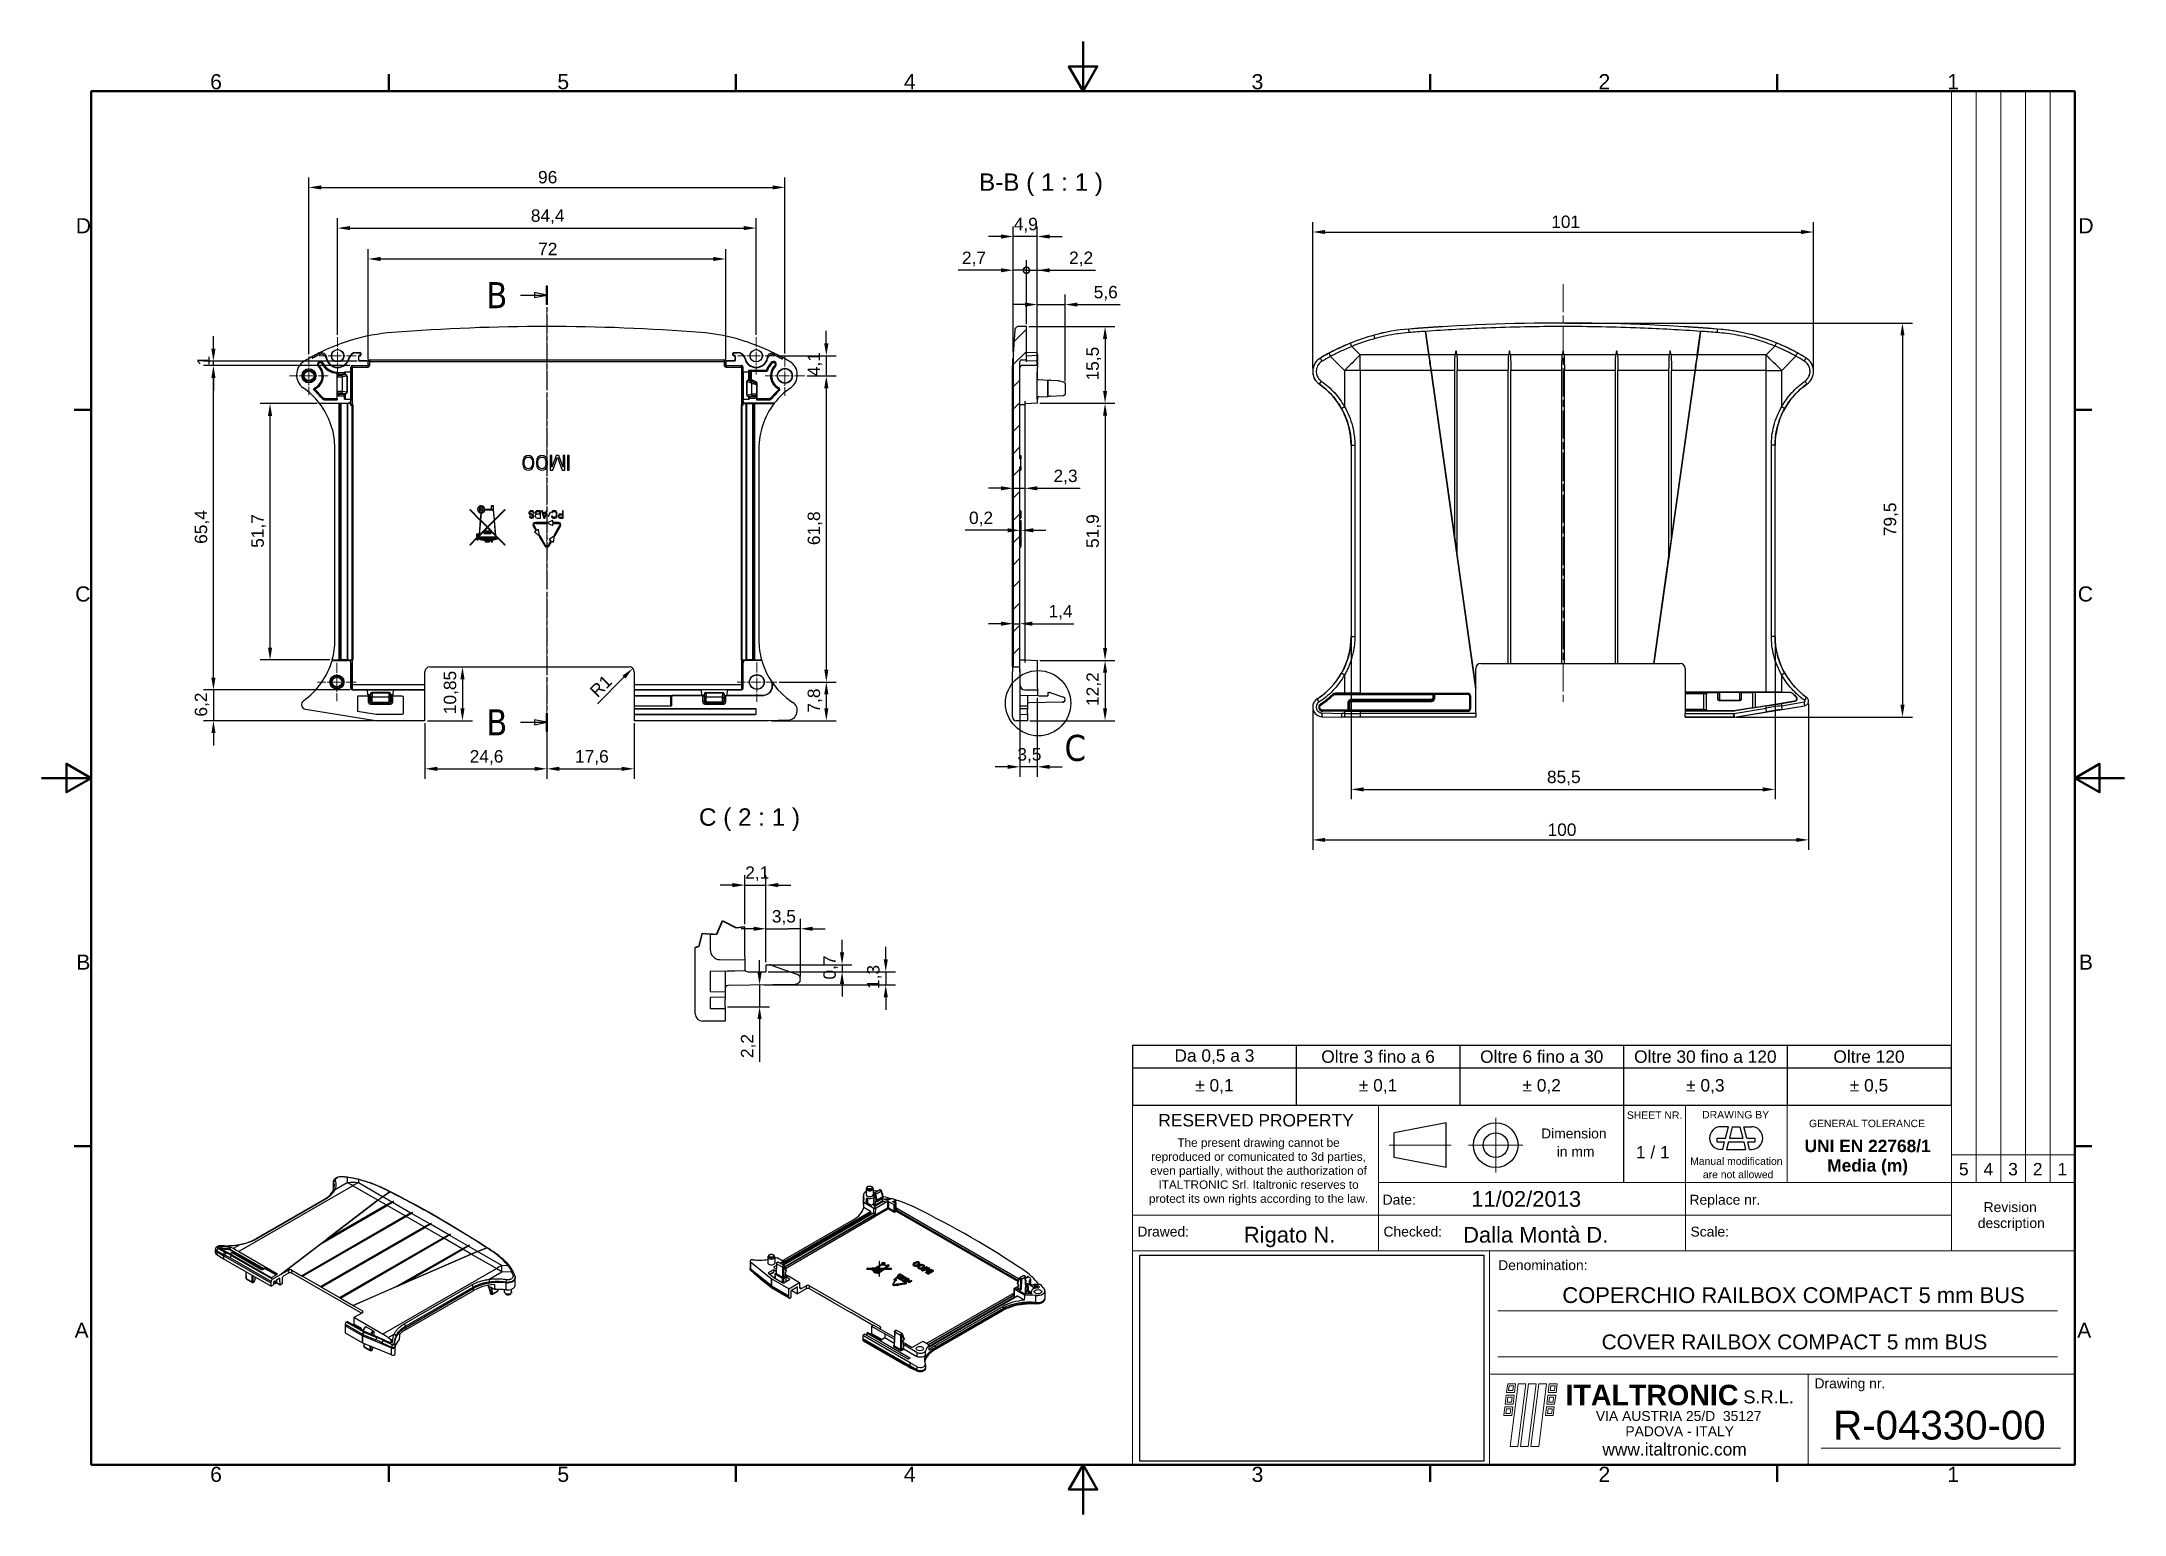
# Model space of a CAD drawing. Header units: millimetres. Extents: x 0 to 420, y 0 to 297.
import ezdxf
from ezdxf.enums import TextEntityAlignment as Align

# ---------------------------------------------------------------- set-up
doc = ezdxf.new("R2010")
doc.units = ezdxf.units.MM
for name, pattern in [('CENTER', [50.8, 31.75, -6.35, 6.35, -6.35]), ('CHAIN', [0.3543, 0.2362, -0.0295, 0.0591, -0.0295]), ('LONG_DASH_DOTTED', [0.3001, 0.2362, -0.0295, 0.0049, -0.0295])]:
    doc.linetypes.add(name, pattern=pattern)
doc.layers.get('0').update_dxf_attribs({"lineweight": 25})
for name, color, linetype, lineweight in [('AM_0', 7, 'Continuous', 30), ('Bordo_0', 7, 'Continuous', 50), ('Bordo_2', 7, 'Continuous', 50), ('Geometria schizzo(ISO)', 7, 'Continuous', 25), ('Linee dettaglio cerchio(ISO)', 7, 'Continuous', 25), ('Linee di interruzione(ISO)', 7, 'Continuous', 35), ('Quote(ISO)', 7, 'Continuous', 25), ('Simboli(ISO)', 7, 'Continuous', 25), ('Spigoli tangenti visibili(ISO)', 7, 'Continuous', 25)]:
    doc.layers.add(name, color=color, linetype=linetype, lineweight=lineweight)
for name, color, linetype, lineweight, true_color in [('AM_7', 4, 'CENTER', 15, 0x00ffff), ('Centro(ISO)', 137, 'Continuous', 18, 0x408080), ("Linea d'asse(ISO)", 137, 'Continuous', 18, 0x408080), ('Linee di vista in sezione(ISO)', 98, 'LONG_DASH_DOTTED', 25, 0x004000), ('Spigoli visibili(ISO)', 176, 'Continuous', 25, 0x000080), ('Tratteggio', 179, 'Continuous', 9, 0x1e1e47)]:
    doc.layers.add(name, color=color, linetype=linetype, lineweight=lineweight, true_color=true_color)
doc.styles.add('Bordo_1', font='arial.ttf')
doc.styles.add('Corrente-BSI', font='arial.ttf')
doc.styles.add('Corrente-ISO', font='arial.ttf')
doc.styles.add('Federico-Quote', font='arial.ttf')
doc.styles.add('Gruppo1', font='arial.ttf')
doc.styles.add('Gruppo2_70', font='')
doc.styles.add('Label Text (ISO)', font='tahoma.ttf')
doc.styles.add('Text Style42', font='arial.ttf')
doc.styles.add('Text Style43', font='arial.ttf')
doc.styles.add('Text Style75', font='arial.ttf')
doc.styles.add('Text Style76', font='arial.ttf')
doc.styles.add('Text Style78', font='arial.ttf')
doc.styles.add('Text Style79', font='arial.ttf')
doc.styles.get('Gruppo2_70').set_extended_font_data('Arial', bold=True)
doc.dimstyles.new('X.XXX', dxfattribs={"dimtxt": 2.5, "dimasz": 2.5, "dimexe": 2, "dimexo": 0.5, "dimgap": 0.762, "dimtad": 1, "dimdec": 1, "dimrnd": 1e-08, "dimtxsty": 'Federico-Quote', "dimcen": 0.09, "dimdle": 10, "dimclrd": 7, "dimclre": 7, "dimclrt": 7, "dimazin": 2, "dimtfac": 1, "dimtmove": 0, "dimatfit": 3, "dimfxl": 1, "dimtolj": 1, "dimlwd": 25, "dimlwe": 25, "dimarcsym": 0})
picture_1 = doc.add_image_def('image1.bmp', size_in_pixel=(306, 183))

msp = doc.modelspace()

# ---------------------------------------------------------------- texts
at = {"layer": 'Simboli(ISO)', "color": 7, "char_height": 3.5, "attachment_point": 7, "style": 'Corrente-BSI'}
for s, insert in [('B-B ( 1 : 1 )', (189.031, 265.874)), ('C ( 2 : 1 )', (132.559, 137.821))]:
    msp.add_mtext(s, dxfattribs=dict(at, insert=insert))
at = {"layer": 'Simboli(ISO)', "color": 7, "insert": (314.592, 36.28), "char_height": 3, "width": 77.79421, "attachment_point": 1, "style": 'Corrente-ISO'}
msp.add_mtext('{\\fArial|b0|i0;\\H3.0000;COVER RAILBOX COMPACT 5 mm BUS}', dxfattribs=at)

# ---------------------------------------------------------------- blocks, each defined once
blk = doc.blocks.new('Borders Bordo di default')
at = {"layer": 'Bordo_0'}
for p, q in [((70, 287), (70, 290.45)), ((140, 287), (140, 290.45)), ((280, 287), (280, 290.45)), ((350, 287), (350, 290.45)), ((10, 222.75), (6.55, 222.75)), ((410, 222.75), (413.45, 222.75)), ((10, 74.25), (6.55, 74.25)), ((410, 74.25), (413.45, 74.25)), ((70, 10), (70, 6.55)), ((140, 10), (140, 6.55)), ((280, 10), (280, 6.55)), ((350, 10), (350, 6.55))]:
    blk.add_line(p, q, dxfattribs=at)
at = {"layer": 'Bordo_0', "flags": 128}
for points in [[(210, 297), (210, 287), (207.11, 292), (212.89, 292), (210, 287)], [(10, 10), (10, 287), (410, 287), (410, 10), (10, 10)], [(0, 148.5), (10, 148.5), (5, 151.39), (5, 145.61), (10, 148.5)], [(420, 148.5), (410, 148.5), (415, 151.39), (415, 145.61), (410, 148.5)], [(210, 0), (210, 10), (207.11, 5), (212.89, 5), (210, 10)]]:
    blk.add_lwpolyline(points, dxfattribs=at)
at = {"layer": 'Bordo_2', "char_height": 3.05, "attachment_point": 7, "style": 'Bordo_1'}
for s, insert in [('6', (33.98, 287.35)), ('5', (104, 287.35)), ('4', (173.87, 287.4)), ('3', (244, 287.35)), ('2', (313.95, 287.4)), ('1', (384.3, 287.4)), ('D', (6.88, 258.35)), ('D', (410.73, 258.35)), ('C', (6.76, 184.05)), ('C', (410.61, 184.05)), ('B', (6.98, 109.85)), ('B', (410.83, 109.85)), ('A', (6.64, 35.6)), ('A', (410.49, 35.6)), ('6', (33.98, 6.5)), ('5', (104, 6.5)), ('4', (173.87, 6.55)), ('3', (244, 6.5)), ('2', (313.95, 6.55)), ('1', (384.3, 6.55))]:
    blk.add_mtext(s, dxfattribs=dict(at, insert=insert))
blk = doc.blocks.new('Title Blocks Italtronic')
at = {"layer": 'AM_0', "lineweight": 15}
for p, q in [((284.7, 286.16), (259.86, 286.16)), ((259.86, 57.39), (259.86, 286.16)), ((264.83, 66.12), (264.83, 286.16)), ((269.8, 66.12), (269.8, 286.16)), ((274.76, 66.12), (274.76, 286.16)), ((279.73, 66.12), (279.73, 286.16)), ((284.7, 286.16), (284.7, 9.16)), ((94.7, 66.12), (94.7, 81.71)), ((94.7, 81.71), (259.86, 81.71)), ((144.32, 66.12), (144.32, 81.71)), ((206.22, 66.12), (206.22, 81.71)), ((226.7, 66.12), (226.7, 81.71)), ((259.86, 71.64), (284.7, 71.64)), ((94.7, 9.16), (94.7, 66.12)), ((144.32, 66.12), (284.7, 66.12)), ((144.32, 52.32), (144.32, 66.12)), ((206.22, 52.32), (206.22, 66.12)), ((259.86, 52.32), (259.86, 66.12)), ((94.7, 59.5), (259.86, 59.5)), ((94.7, 52.32), (284.7, 52.32)), ((166.65, 9.16), (166.65, 52.32)), ((168.35, 40.18), (281.23, 40.18)), ((168.35, 30.95), (281.23, 30.95)), ((166.65, 27.44), (284.7, 27.44)), ((230.95, 9.16), (230.95, 27.44)), ((284.7, 9.16), (94.7, 9.16)), ((233.55, 12.53), (281.8, 12.53))]:
    blk.add_line(p, q, dxfattribs=at)
at = {"layer": 'AM_0'}
for p, q in [((193.7, 81.71), (193.7, 66.12)), ((157.93, 78.12), (147.42, 76.12)), ((147.42, 71.12), (147.42, 76.12)), ((157.93, 69.12), (157.93, 78.12)), ((157.93, 69.12), (147.42, 71.12))]:
    blk.add_line(p, q, dxfattribs=at)
at = {"layer": 'AM_0', "linetype": 'Continuous', "lineweight": 30}
for p, q in [((214.85, 77.34), (213.34, 77.34)), ((214.28, 75.04), (214.85, 77.34)), ((215.64, 77.34), (215.07, 75.04)), ((215.64, 77.34), (217.18, 77.34)), ((217.18, 77.34), (217.76, 75.04)), ((217.97, 77.34), (219.48, 77.34)), ((218.55, 75.04), (217.97, 77.34)), ((212.57, 74.27), (212.57, 75.04)), ((212.57, 75.04), (214.28, 75.04)), ((212.57, 74.27), (214.08, 74.27)), ((213.7, 72.74), (213.34, 72.74)), ((213.7, 72.74), (214.08, 74.27)), ((214.88, 74.27), (214.49, 72.74)), ((214.49, 72.74), (218.33, 72.74)), ((214.88, 74.27), (217.95, 74.27)), ((215.07, 75.04), (217.76, 75.04)), ((217.95, 74.27), (218.33, 72.74)), ((218.55, 75.04), (220.25, 75.04)), ((219.12, 72.74), (218.74, 74.27)), ((218.74, 74.27), (220.25, 74.27)), ((219.12, 72.74), (219.48, 72.74)), ((220.25, 74.27), (220.25, 75.04))]:
    blk.add_line(p, q, dxfattribs=at)
at = {"layer": 'AM_0', "color": 166, "lineweight": 5, "true_color": 0x001f7f}
for p, q in [((170.12, 23.72), (170.34, 25.51)), ((170.34, 25.51), (171.91, 25.51)), ((170.83, 12.87), (172.44, 25.51)), ((171.7, 23.72), (171.91, 25.51)), ((172.41, 12.87), (174.01, 25.51)), ((172.44, 25.51), (174.01, 25.51)), ((172.93, 12.87), (174.53, 25.51)), ((174.5, 12.87), (176.11, 25.51)), ((174.53, 25.51), (176.11, 25.51)), ((175.03, 12.87), (176.63, 25.51)), ((176.6, 12.87), (178.2, 25.51)), ((176.63, 25.51), (178.2, 25.51)), ((178.52, 23.72), (178.73, 25.51)), ((178.73, 25.51), (180.3, 25.51)), ((180.09, 23.72), (180.3, 25.51)), ((169.85, 21.39), (170.06, 23.19)), ((169.85, 21.39), (171.42, 21.39)), ((170.06, 23.19), (171.63, 23.19)), ((170.12, 23.72), (171.7, 23.72)), ((170.26, 21.81), (170.37, 22.78)), ((170.26, 21.81), (171.11, 21.81)), ((170.37, 22.78), (171.22, 22.78)), ((170.54, 24.13), (170.65, 25.1)), ((170.54, 24.13), (171.38, 24.13)), ((170.65, 25.1), (171.5, 25.1)), ((171.11, 21.81), (171.22, 22.78)), ((171.38, 24.13), (171.5, 25.1)), ((171.42, 21.39), (171.63, 23.19)), ((178.24, 21.39), (178.45, 23.19)), ((178.24, 21.39), (179.81, 21.39)), ((178.45, 23.19), (180.03, 23.19)), ((178.52, 23.72), (180.09, 23.72)), ((178.65, 21.81), (178.77, 22.78)), ((178.65, 21.81), (179.5, 21.81)), ((178.77, 22.78), (179.61, 22.78)), ((178.93, 24.13), (179.04, 25.1)), ((178.93, 24.13), (179.78, 24.13)), ((179.04, 25.1), (179.89, 25.1)), ((179.5, 21.81), (179.61, 22.78)), ((179.78, 24.13), (179.89, 25.1)), ((179.81, 21.39), (180.03, 23.19)), ((169.57, 19.07), (169.79, 20.87)), ((169.57, 19.07), (171.15, 19.07)), ((169.79, 20.87), (171.36, 20.87)), ((169.98, 19.49), (170.1, 20.46)), ((169.98, 19.49), (170.83, 19.49)), ((170.1, 20.46), (170.95, 20.46)), ((170.83, 19.49), (170.95, 20.46)), ((171.15, 19.07), (171.36, 20.87)), ((177.96, 19.07), (178.18, 20.87)), ((177.96, 19.07), (179.54, 19.07)), ((178.18, 20.87), (179.75, 20.87)), ((178.38, 19.49), (178.49, 20.46)), ((178.38, 19.49), (179.22, 19.49)), ((178.49, 20.46), (179.34, 20.46)), ((179.22, 19.49), (179.34, 20.46)), ((179.54, 19.07), (179.75, 20.87)), ((170.83, 12.87), (172.41, 12.87)), ((172.93, 12.87), (174.5, 12.87)), ((175.03, 12.87), (176.6, 12.87))]:
    blk.add_line(p, q, dxfattribs=at)
at = {"layer": 'AM_0'}
for radius in [4.5, 2.5]:
    blk.add_circle((167.93, 73.62), radius, dxfattribs=at)
at = {"layer": 'AM_0', "linetype": 'Continuous', "lineweight": 30}
for centre, start, end in [((213.34, 75.04), 90, 270), ((219.48, 75.04), 270, 90)]:
    blk.add_arc(centre, 2.3, start, end, dxfattribs=at)
at = {"layer": 'AM_7', "color": 7}
for p, q in [((167.93, 68.12), (167.93, 79.12)), ((146.42, 73.62), (158.93, 73.62)), ((162.43, 73.62), (173.43, 73.62))]:
    blk.add_line(p, q, dxfattribs=at)
at = {"layer": 'Geometria schizzo(ISO)'}
for p, q in [((259.86, 93.71), (94.7, 93.71)), ((94.7, 93.71), (94.7, 81.71)), ((127.7, 93.71), (127.7, 81.71)), ((160.7, 93.71), (160.7, 81.71)), ((193.7, 93.71), (193.7, 81.71)), ((226.7, 93.71), (226.7, 81.71)), ((259.86, 81.71), (259.86, 93.71)), ((94.7, 89.21), (259.86, 89.21)), ((94.7, 81.71), (259.86, 81.71))]:
    blk.add_line(p, q, dxfattribs=at)
at = {"color": 5, "true_color": 0x0000ff, "style": 'Text Style43'}
for s, p in [('5', (261.35, 67.53)), ('4', (266.31, 67.53)), ('3', (271.28, 67.53)), ('2', (276.25, 67.53)), ('1', (281.22, 67.53))]:
    blk.add_text(s, height=2.5, dxfattribs=at).set_placement(p)
at = {"insert": (120.1, 74.98), "char_height": 1.7, "width": 44.3451, "attachment_point": 2, "line_spacing_factor": 0.996, "style": 'Gruppo1'}
blk.add_mtext('\\fArial|b0|i0;\\H1.7000;The present drawing cannot be reproduced or comunicated to 3d parties, even partially, without the authorization of \\PITALTRONIC Srl. Italtronic reserves to protect its own rights according to the law.', dxfattribs=at)
at = {"layer": 'AM_0'}
for s, height, style, p in [('RESERVED PROPERTY', 2.5, 'Text Style43', (99.9, 77.39)), ('SHEET NR.', 1.5, 'Text Style76', (194.38, 78.93)), ('DRAWING BY', 1.5, 'Text Style76', (209.56, 79.01)), ('Dimension', 2, 'Text Style42', (177.09, 74.98)), ('GENERAL TOLERANCE', 1.5, 'Text Style76', (231.1, 77.25)), ('in mm', 2, 'Text Style42', (180.24, 71.33)), ('Manual modification', 1.5, 'Text Style76', (207.14, 69.65)), ('are not allowed', 1.5, 'Text Style76', (209.71, 66.96)), ('Date:', 2, 'Text Style42', (145.13, 61.62)), ('Replace nr.', 2, 'Text Style42', (207.01, 61.61)), ('description', 2, 'Text Style42', (265.15, 56.91)), ('Revision', 2, 'Text Style42', (266.32, 60.13)), ('Drawed:', 2, 'Text Style42', (95.68, 55.19)), ('Checked:', 2, 'Text Style42', (145.3, 55.19)), ('Scale:', 2, 'Text Style42', (207.21, 55.19)), ('Denomination:', 2, 'Text Style42', (168.43, 48.42)), ('ITALTRONIC', 4.125, 'Gruppo2_70', (182, 21.17)), ('Drawing nr.', 2, 'Text Style42', (232.22, 24.59)), ('S.R.L.', 2.625, 'Text Style75', (217.86, 21.54)), ('VIA AUSTRIA 25/D  35127', 2, 'Text Style42', (188.13, 18)), ('PADOVA - ITALY', 2, 'Text Style42', (194.08, 14.92))]:
    blk.add_text(s, height=height, dxfattribs=dict(at, style=style)).set_placement(p)
at = {"layer": 'AM_0', "style": 'Text Style43'}
blk.add_text('1 / 1 ', height=2.5, dxfattribs=at).set_placement((200.09, 72.18), align=Align.MIDDLE_CENTER)
at = {"layer": 'AM_0', "color": 184, "true_color": 0x260099, "style": 'Text Style43'}
blk.add_text('www.italtronic.com', height=2.5, dxfattribs=at).set_placement((189.44, 11.03))
at = {"layer": 'AM_0'}
for tag, p, height, style in [('DATA_CREAZIONE_001', (162.99, 61.19), 3.17, 'Gruppo1'), ('PROGETTISTA_001', (117.13, 53.98), 3.17, 'Gruppo1'), ('VERIFICATO_DA_001', (161.35, 53.96), 3.17, 'Gruppo1'), ('DESCRIZIONE_001', (181.36, 41.79), 3.17, 'Gruppo1'), ('NUMERO_PARTE_001', (235.98, 14.25), 5.81, 'Text Style78')]:
    blk.add_attdef(tag, p, '', height=height, dxfattribs=dict(at, style=style))
for tag, style, p in [('Sostituisce', 'Gruppo1', (239.06, 64.32)), ('Scala', 'Text Style79', (239.17, 57.11)), ('NUMERO_DI_MAGAZZINO', 'Gruppo1', (228.26, 36.97))]:
    blk.add_attdef(tag, text='', height=3.17, dxfattribs=dict(at, style=style)).set_placement(p, align=Align.TOP_CENTER)
at = {"layer": 'Simboli(ISO)', "color": 7, "char_height": 2.5, "width": 32.8403, "attachment_point": 5, "style": 'Corrente-ISO'}
for s, insert in [('Da 0,5 a 3', (111.2, 91.46)), ('Oltre 3 fino a 6', (144.2, 91.46)), ('Oltre 6 fino a 30', (177.2, 91.46)), ('Oltre 30 fino a 120', (210.2, 91.46)), ('Oltre 120', (243.2, 91.46))]:
    blk.add_mtext(s, dxfattribs=dict(at, insert=insert))
at = {"layer": 'Simboli(ISO)', "color": 7, "char_height": 2.5, "attachment_point": 5, "style": 'Corrente-ISO'}
for s, insert in [('± 0,1', (111.2, 85.46)), ('± 0,1', (144.2, 85.46)), ('± 0,2', (177.2, 85.46)), ('± 0,3', (210.2, 85.46)), ('± 0,5', (243.2, 85.46))]:
    blk.add_mtext(s, dxfattribs=dict(at, insert=insert))
at = {"layer": 'Simboli(ISO)', "color": 7, "insert": (242.93, 71.12), "char_height": 2.5, "attachment_point": 5, "line_spacing_factor": 0.944221, "style": 'Corrente-ISO'}
blk.add_mtext('\\fArial|b1|i0;\\H2.5000;UNI EN 22768/1\\PMedia (m)', dxfattribs=at)
image = blk.add_image(picture_1, insert=(96.13, 9.91), size_in_units=(69.37, 41.49))
image.dxf.flags = 7
blk = doc.blocks.new('2dTransSection0')
at = {"layer": 'Linee di vista in sezione(ISO)', "linetype": 'Continuous'}
for p, q in [((96.55, 245.88), (99.39, 245.88)), ((101.89, 245.88), (99.39, 246.38)), ((99.39, 246.38), (99.39, 245.38)), ((99.39, 245.88), (101.89, 245.88)), ((99.39, 245.38), (101.89, 245.88)), ((96.55, 159.73), (99.39, 159.73)), ((101.89, 159.73), (99.39, 160.23)), ((99.39, 160.23), (99.39, 159.23)), ((99.39, 159.73), (101.89, 159.73)), ((99.39, 159.23), (101.89, 159.73))]:
    blk.add_line(p, q, dxfattribs=at)
at = {"layer": 'Linee di vista in sezione(ISO)', "linetype": 'CHAIN', "ltscale": 16.209539}
blk.add_line((101.89, 247.75), (101.89, 157.86), dxfattribs=at)
at = {"layer": 'Linee di vista in sezione(ISO)', "linetype": 'Continuous', "lineweight": 50}
for p, q in [((101.89, 247.75), (101.89, 244.01)), ((101.89, 161.6), (101.89, 157.86))]:
    blk.add_line(p, q, dxfattribs=at)
at = {"layer": 'Linee di vista in sezione(ISO)', "linetype": 'Continuous', "flags": 128}
for points in [[(99.39, 245.38), (101.89, 245.88), (99.39, 246.38), (99.39, 245.38)], [(99.39, 159.23), (101.89, 159.73), (99.39, 160.23), (99.39, 159.23)]]:
    blk.add_lwpolyline(points, dxfattribs=at)
at = {"layer": 'Linee di vista in sezione(ISO)'}
for points in [[(99.39, 245.38), (101.89, 245.88), (99.39, 246.38), (99.39, 245.38)], [(99.39, 159.23), (101.89, 159.73), (99.39, 160.23), (99.39, 159.23)]]:
    blk.add_solid(points, dxfattribs=at)
at = {"layer": 'Linee di vista in sezione(ISO)', "char_height": 5.25, "attachment_point": 7, "style": 'Label Text (ISO)'}
for insert in [(89.66, 243.25), (89.66, 157.11)]:
    blk.add_mtext('B', dxfattribs=dict(at, insert=insert))
blk = doc.blocks.new('2dDetail0')
at = {"layer": 'Linee dettaglio cerchio(ISO)'}
blk.add_circle((200.95, 163.58), 6.58, dxfattribs=at)
at = {"layer": 'Linee dettaglio cerchio(ISO)', "insert": (206.27, 151.85), "char_height": 5.25, "attachment_point": 7, "style": 'Label Text (ISO)'}
blk.add_mtext('C', dxfattribs=at)
blk = doc.blocks.new('*D10')
at = {"layer": 'Defpoints', "color": 0, "linetype": 'Continuous', "transparency": 16777216}
for p in [(137.94, 253.17), (65.84, 232.38), (137.94, 232.38)]:
    blk.add_point(p, dxfattribs=at)
at = {"layer": 'Quote(ISO)', "color": 7, "linetype": 'Continuous', "lineweight": 25, "transparency": 16777216}
for p, q in [((65.84, 232.88), (65.84, 255.17)), ((68.34, 253.17), (135.44, 253.17)), ((137.94, 232.88), (137.94, 255.17))]:
    blk.add_line(p, q, dxfattribs=at)
at = {"layer": 'Quote(ISO)', "color": 7, "linetype": 'Continuous', "transparency": 16777216}
for points in [[(68.34, 253.59), (68.34, 252.76), (65.84, 253.17)], [(135.44, 253.59), (135.44, 252.76), (137.94, 253.17)]]:
    blk.add_solid(points, dxfattribs=at)
at = {"layer": 'Quote(ISO)', "color": 7, "linetype": 'Continuous', "lineweight": 25, "transparency": 16777216, "insert": (100.12, 256.44), "char_height": 2.5, "attachment_point": 1, "style": 'Federico-Quote'}
blk.add_mtext('\\A1;72', dxfattribs=at)
blk = doc.blocks.new('*D11')
at = {"layer": 'Defpoints', "color": 0, "linetype": 'Continuous', "transparency": 16777216}
for p in [(144.09, 259.4), (59.69, 237.4), (144.09, 237.4)]:
    blk.add_point(p, dxfattribs=at)
at = {"layer": 'Quote(ISO)', "color": 7, "linetype": 'Continuous', "lineweight": 25, "transparency": 16777216}
for p, q in [((59.69, 237.9), (59.69, 261.4)), ((144.09, 237.9), (144.09, 261.4)), ((62.19, 259.4), (141.59, 259.4))]:
    blk.add_line(p, q, dxfattribs=at)
at = {"layer": 'Quote(ISO)', "color": 7, "linetype": 'Continuous', "transparency": 16777216}
for points in [[(62.19, 259.82), (62.19, 258.99), (59.69, 259.4)], [(141.59, 259.82), (141.59, 258.99), (144.09, 259.4)]]:
    blk.add_solid(points, dxfattribs=at)
at = {"layer": 'Quote(ISO)', "color": 7, "linetype": 'Continuous', "lineweight": 25, "transparency": 16777216, "insert": (98.65, 263.17), "char_height": 2.5, "attachment_point": 1, "style": 'Federico-Quote'}
blk.add_mtext('\\A1;84,4', dxfattribs=at)
blk = doc.blocks.new('*D12')
at = {"layer": 'Defpoints', "color": 0, "linetype": 'Continuous', "transparency": 16777216}
for p in [(149.89, 267.6), (53.89, 233.49), (149.89, 233.6)]:
    blk.add_point(p, dxfattribs=at)
at = {"layer": 'Quote(ISO)', "color": 7, "linetype": 'Continuous', "lineweight": 25, "transparency": 16777216}
for p, q in [((53.89, 233.99), (53.89, 269.6)), ((149.89, 234.1), (149.89, 269.6)), ((56.39, 267.6), (147.39, 267.6))]:
    blk.add_line(p, q, dxfattribs=at)
at = {"layer": 'Quote(ISO)', "color": 7, "linetype": 'Continuous', "transparency": 16777216}
for points in [[(56.39, 268.02), (56.39, 267.19), (53.89, 267.6)], [(147.39, 268.02), (147.39, 267.19), (149.89, 267.6)]]:
    blk.add_solid(points, dxfattribs=at)
at = {"layer": 'Quote(ISO)', "color": 7, "linetype": 'Continuous', "lineweight": 25, "transparency": 16777216, "insert": (100.1, 270.92), "char_height": 2.5, "attachment_point": 1, "style": 'Federico-Quote'}
blk.add_mtext('\\A1;96', dxfattribs=at)
blk = doc.blocks.new('*D13')
at = {"layer": 'Defpoints', "color": 0, "linetype": 'Continuous', "transparency": 16777216}
for p in [(153.89, 229.6), (148.24, 167.85), (158.24, 167.85)]:
    blk.add_point(p, dxfattribs=at)
at = {"layer": 'Quote(ISO)', "color": 7, "linetype": 'Continuous', "lineweight": 25, "transparency": 16777216}
for p, q in [((154.39, 229.6), (160.24, 229.6)), ((158.24, 227.1), (158.24, 170.35)), ((148.74, 167.85), (160.24, 167.85))]:
    blk.add_line(p, q, dxfattribs=at)
at = {"layer": 'Quote(ISO)', "color": 7, "linetype": 'Continuous', "transparency": 16777216}
for points in [[(157.82, 227.1), (158.66, 227.1), (158.24, 229.6)], [(157.82, 170.35), (158.66, 170.35), (158.24, 167.85)]]:
    blk.add_solid(points, dxfattribs=at)
at = {"layer": 'Quote(ISO)', "color": 7, "linetype": 'Continuous', "lineweight": 25, "transparency": 16777216, "insert": (154.47, 195.47), "char_height": 2.5, "attachment_point": 1, "rotation": 90, "style": 'Federico-Quote'}
blk.add_mtext('\\A1;61,8', dxfattribs=at)
blk = doc.blocks.new('*D14')
at = {"layer": 'Defpoints', "color": 0, "linetype": 'Continuous', "transparency": 16777216}
for p in [(147.84, 233.65), (153.89, 229.6), (158.24, 229.6)]:
    blk.add_point(p, dxfattribs=at)
at = {"layer": 'Quote(ISO)', "color": 7, "linetype": 'Continuous', "lineweight": 25, "transparency": 16777216}
for p, q in [((158.24, 236.15), (158.24, 238.65)), ((148.34, 233.65), (160.24, 233.65)), ((158.24, 233.65), (158.24, 229.6)), ((154.39, 229.6), (160.24, 229.6)), ((158.24, 227.1), (158.24, 224.6))]:
    blk.add_line(p, q, dxfattribs=at)
at = {"layer": 'Quote(ISO)', "color": 7, "linetype": 'Continuous', "transparency": 16777216}
for points in [[(157.82, 236.15), (158.66, 236.15), (158.24, 233.65)], [(157.82, 227.1), (158.66, 227.1), (158.24, 229.6)]]:
    blk.add_solid(points, dxfattribs=at)
at = {"layer": 'Quote(ISO)', "color": 7, "linetype": 'Continuous', "lineweight": 25, "transparency": 16777216, "insert": (154.47, 229.54), "char_height": 2.5, "attachment_point": 1, "rotation": 90, "style": 'Federico-Quote'}
blk.add_mtext('\\A1;4,1', dxfattribs=at)
blk = doc.blocks.new('*D15')
at = {"layer": 'Defpoints', "color": 0, "linetype": 'Continuous', "transparency": 16777216}
for p in [(148.24, 167.85), (146.6, 160.05), (158.24, 160.05)]:
    blk.add_point(p, dxfattribs=at)
at = {"layer": 'Quote(ISO)', "color": 7, "linetype": 'Continuous', "lineweight": 25, "transparency": 16777216}
for p, q in [((148.74, 167.85), (160.24, 167.85)), ((158.24, 165.35), (158.24, 162.55)), ((147.1, 160.05), (160.24, 160.05))]:
    blk.add_line(p, q, dxfattribs=at)
at = {"layer": 'Quote(ISO)', "color": 7, "linetype": 'Continuous', "transparency": 16777216}
for points in [[(157.82, 165.35), (158.66, 165.35), (158.24, 167.85)], [(157.82, 162.55), (158.66, 162.55), (158.24, 160.05)]]:
    blk.add_solid(points, dxfattribs=at)
at = {"layer": 'Quote(ISO)', "color": 7, "linetype": 'Continuous', "lineweight": 25, "transparency": 16777216, "insert": (154.47, 161.69), "char_height": 2.5, "attachment_point": 1, "rotation": 90, "style": 'Federico-Quote'}
blk.add_mtext('\\A1;7,8', dxfattribs=at)
blk = doc.blocks.new('*D16')
at = {"layer": 'Defpoints', "color": 0, "linetype": 'Continuous', "transparency": 16777216}
for p in [(62.64, 166.25), (34.64, 160.05), (67.46, 160.05)]:
    blk.add_point(p, dxfattribs=at)
at = {"layer": 'Quote(ISO)', "color": 7, "linetype": 'Continuous', "lineweight": 25, "transparency": 16777216}
for p, q in [((34.64, 168.75), (34.64, 171.25)), ((62.14, 166.25), (32.64, 166.25)), ((34.64, 166.25), (34.64, 160.05)), ((66.96, 160.05), (32.64, 160.05)), ((34.64, 157.55), (34.64, 155.05))]:
    blk.add_line(p, q, dxfattribs=at)
at = {"layer": 'Quote(ISO)', "color": 7, "linetype": 'Continuous', "transparency": 16777216}
for points in [[(34.22, 168.75), (35.06, 168.75), (34.64, 166.25)], [(34.22, 157.55), (35.06, 157.55), (34.64, 160.05)]]:
    blk.add_solid(points, dxfattribs=at)
at = {"layer": 'Quote(ISO)', "color": 7, "linetype": 'Continuous', "lineweight": 25, "transparency": 16777216, "insert": (30.87, 160.88), "char_height": 2.5, "attachment_point": 1, "rotation": 90, "style": 'Federico-Quote'}
blk.add_mtext('\\A1;6,2', dxfattribs=at)
blk = doc.blocks.new('*D17')
at = {"layer": 'Defpoints', "color": 0, "linetype": 'Continuous', "transparency": 16777216}
for p in [(34.64, 231.68), (62.64, 231.68), (62.64, 166.25)]:
    blk.add_point(p, dxfattribs=at)
at = {"layer": 'Quote(ISO)', "color": 7, "linetype": 'Continuous', "lineweight": 25, "transparency": 16777216}
for p, q in [((62.14, 231.68), (32.64, 231.68)), ((34.64, 168.75), (34.64, 229.18)), ((62.14, 166.25), (32.64, 166.25))]:
    blk.add_line(p, q, dxfattribs=at)
at = {"layer": 'Quote(ISO)', "color": 7, "linetype": 'Continuous', "transparency": 16777216}
for points in [[(34.22, 229.18), (35.06, 229.18), (34.64, 231.68)], [(34.22, 168.75), (35.06, 168.75), (34.64, 166.25)]]:
    blk.add_solid(points, dxfattribs=at)
at = {"layer": 'Quote(ISO)', "color": 7, "linetype": 'Continuous', "lineweight": 25, "transparency": 16777216, "insert": (30.87, 195.72), "char_height": 2.5, "attachment_point": 1, "rotation": 90, "style": 'Federico-Quote'}
blk.add_mtext('\\A1;65,4', dxfattribs=at)
blk = doc.blocks.new('*D18')
at = {"layer": 'Defpoints', "color": 0, "linetype": 'Continuous', "transparency": 16777216}
for p in [(34.64, 232.58), (62.64, 231.68), (64.1, 232.58)]:
    blk.add_point(p, dxfattribs=at)
at = {"layer": 'Quote(ISO)', "color": 7, "linetype": 'Continuous', "lineweight": 25, "transparency": 16777216}
for p, q in [((34.64, 235.08), (34.64, 237.58)), ((63.6, 232.58), (32.64, 232.58)), ((62.14, 231.68), (32.64, 231.68)), ((34.64, 231.68), (34.64, 232.58)), ((34.64, 229.18), (34.64, 226.68))]:
    blk.add_line(p, q, dxfattribs=at)
at = {"layer": 'Quote(ISO)', "color": 7, "linetype": 'Continuous', "transparency": 16777216}
for points in [[(34.22, 235.08), (35.06, 235.08), (34.64, 232.58)], [(34.22, 229.18), (35.06, 229.18), (34.64, 231.68)]]:
    blk.add_solid(points, dxfattribs=at)
at = {"layer": 'Quote(ISO)', "color": 7, "linetype": 'Continuous', "lineweight": 25, "transparency": 16777216, "insert": (31.37, 231.67), "char_height": 2.5, "attachment_point": 1, "rotation": 90, "style": 'Federico-Quote'}
blk.add_mtext('\\A1;1', dxfattribs=at)
blk = doc.blocks.new('*D19')
at = {"layer": 'Defpoints', "color": 0, "linetype": 'Continuous', "transparency": 16777216}
for p in [(84.86, 170.9), (77.29, 160.05), (84.86, 160.05)]:
    blk.add_point(p, dxfattribs=at)
at = {"layer": 'Quote(ISO)', "color": 7, "linetype": 'Continuous', "lineweight": 25, "transparency": 16777216}
for p, q in [((84.86, 168.4), (84.86, 162.55)), ((77.79, 160.05), (86.86, 160.05))]:
    blk.add_line(p, q, dxfattribs=at)
at = {"layer": 'Quote(ISO)', "color": 7, "linetype": 'Continuous', "transparency": 16777216}
for points in [[(84.44, 168.4), (85.28, 168.4), (84.86, 170.9)], [(84.44, 162.55), (85.28, 162.55), (84.86, 160.05)]]:
    blk.add_solid(points, dxfattribs=at)
at = {"layer": 'Quote(ISO)', "color": 7, "linetype": 'Continuous', "lineweight": 25, "transparency": 16777216, "insert": (81.09, 161.37), "char_height": 2.5, "attachment_point": 1, "rotation": 90, "style": 'Federico-Quote'}
blk.add_mtext('\\A1;10,85', dxfattribs=at)
blk = doc.blocks.new('*D20')
at = {"layer": 'Defpoints', "color": 0, "linetype": 'Continuous', "transparency": 16777216}
for p in [(118.49, 169.9), (119.2, 170.61)]:
    blk.add_point(p, dxfattribs=at)
at = {"layer": 'Quote(ISO)', "color": 7, "linetype": 'Continuous', "lineweight": 25, "transparency": 16777216}
blk.add_line((112.07, 163.49), (117.43, 168.84), dxfattribs=at)
at = {"layer": 'Quote(ISO)', "color": 7, "linetype": 'Continuous', "transparency": 16777216}
blk.add_solid([(117.13, 169.14), (117.72, 168.55), (119.2, 170.61)], dxfattribs=at)
at = {"layer": 'Quote(ISO)', "color": 7, "linetype": 'Continuous', "lineweight": 25, "transparency": 16777216, "insert": (110.3, 166.34), "char_height": 2.5, "attachment_point": 1, "rotation": 45, "style": 'Federico-Quote'}
blk.add_mtext('\\A1;R1', dxfattribs=at)
blk = doc.blocks.new('*D21')
at = {"layer": 'Defpoints', "color": 0, "linetype": 'Continuous', "transparency": 16777216}
for p in [(357.32, 258.61), (256.33, 230.62), (357.32, 230.61)]:
    blk.add_point(p, dxfattribs=at)
at = {"layer": 'Quote(ISO)', "color": 7, "linetype": 'Continuous', "lineweight": 25, "transparency": 16777216}
for p, q in [((256.33, 231.12), (256.33, 260.61)), ((357.32, 231.11), (357.32, 260.61)), ((258.83, 258.61), (354.82, 258.61))]:
    blk.add_line(p, q, dxfattribs=at)
at = {"layer": 'Quote(ISO)', "color": 7, "linetype": 'Continuous', "transparency": 16777216}
for points in [[(258.83, 259.03), (258.83, 258.2), (256.33, 258.61)], [(354.82, 259.03), (354.82, 258.2), (357.32, 258.61)]]:
    blk.add_solid(points, dxfattribs=at)
at = {"layer": 'Quote(ISO)', "color": 7, "linetype": 'Continuous', "lineweight": 25, "transparency": 16777216, "insert": (304.42, 261.93), "char_height": 2.5, "attachment_point": 1, "style": 'Federico-Quote'}
blk.add_mtext('\\A1;101', dxfattribs=at)
blk = doc.blocks.new('*D22')
at = {"layer": 'Defpoints', "color": 0, "linetype": 'Continuous', "transparency": 16777216}
for p in [(306.82, 240.25), (341.25, 160.77), (375.25, 160.77)]:
    blk.add_point(p, dxfattribs=at)
at = {"layer": 'Quote(ISO)', "color": 7, "linetype": 'Continuous', "lineweight": 25, "transparency": 16777216}
for p, q in [((307.32, 240.25), (377.25, 240.25)), ((375.25, 237.75), (375.25, 163.27)), ((341.75, 160.77), (377.25, 160.77))]:
    blk.add_line(p, q, dxfattribs=at)
at = {"layer": 'Quote(ISO)', "color": 7, "linetype": 'Continuous', "transparency": 16777216}
for points in [[(374.84, 237.75), (375.67, 237.75), (375.25, 240.25)], [(374.84, 163.27), (375.67, 163.27), (375.25, 160.77)]]:
    blk.add_solid(points, dxfattribs=at)
at = {"layer": 'Quote(ISO)', "color": 7, "linetype": 'Continuous', "lineweight": 25, "transparency": 16777216, "insert": (371.49, 197.26), "char_height": 2.5, "attachment_point": 1, "rotation": 90, "style": 'Federico-Quote'}
blk.add_mtext('\\A1;79,5', dxfattribs=at)
blk = doc.blocks.new('*D23')
at = {"layer": 'Defpoints', "color": 0, "linetype": 'Continuous', "transparency": 16777216}
for p in [(356.32, 164.02), (256.33, 162.81), (356.32, 136.02)]:
    blk.add_point(p, dxfattribs=at)
at = {"layer": 'Quote(ISO)', "color": 7, "linetype": 'Continuous', "lineweight": 25, "transparency": 16777216}
for p, q in [((256.33, 162.31), (256.33, 134.02)), ((356.32, 163.52), (356.32, 134.02)), ((258.83, 136.02), (353.82, 136.02))]:
    blk.add_line(p, q, dxfattribs=at)
at = {"layer": 'Quote(ISO)', "color": 7, "linetype": 'Continuous', "transparency": 16777216}
for points in [[(258.83, 136.43), (258.83, 135.6), (256.33, 136.02)], [(353.82, 136.43), (353.82, 135.6), (356.32, 136.02)]]:
    blk.add_solid(points, dxfattribs=at)
at = {"layer": 'Quote(ISO)', "color": 7, "linetype": 'Continuous', "lineweight": 25, "transparency": 16777216, "insert": (303.68, 139.33), "char_height": 2.5, "attachment_point": 1, "style": 'Federico-Quote'}
blk.add_mtext('\\A1;100', dxfattribs=at)
blk = doc.blocks.new('*D24')
at = {"layer": 'Defpoints', "color": 0, "linetype": 'Continuous', "transparency": 16777216}
for p in [(264.08, 177.04), (349.57, 177.04), (349.57, 146.2)]:
    blk.add_point(p, dxfattribs=at)
at = {"layer": 'Quote(ISO)', "color": 7, "linetype": 'Continuous', "lineweight": 25, "transparency": 16777216}
for p, q in [((264.08, 176.54), (264.08, 144.2)), ((349.57, 176.54), (349.57, 144.2)), ((266.58, 146.2), (347.07, 146.2))]:
    blk.add_line(p, q, dxfattribs=at)
at = {"layer": 'Quote(ISO)', "color": 7, "linetype": 'Continuous', "transparency": 16777216}
for points in [[(266.58, 146.62), (266.58, 145.78), (264.08, 146.2)], [(347.07, 146.62), (347.07, 145.78), (349.57, 146.2)]]:
    blk.add_solid(points, dxfattribs=at)
at = {"layer": 'Quote(ISO)', "color": 7, "linetype": 'Continuous', "lineweight": 25, "transparency": 16777216, "insert": (303.56, 149.97), "char_height": 2.5, "attachment_point": 1, "style": 'Federico-Quote'}
blk.add_mtext('\\A1;85,5', dxfattribs=at)
blk = doc.blocks.new('*D25')
at = {"layer": 'Defpoints', "color": 0, "linetype": 'Continuous', "transparency": 16777216}
for p in [(195.94, 257.7), (195.94, 233.95), (200.79, 234.23)]:
    blk.add_point(p, dxfattribs=at)
at = {"layer": 'Quote(ISO)', "color": 7, "linetype": 'Continuous', "lineweight": 25, "transparency": 16777216}
for p, q in [((193.44, 257.7), (190.94, 257.7)), ((195.94, 234.45), (195.94, 259.7)), ((200.79, 257.7), (195.94, 257.7)), ((200.79, 234.73), (200.79, 259.7)), ((203.29, 257.7), (205.79, 257.7))]:
    blk.add_line(p, q, dxfattribs=at)
at = {"layer": 'Quote(ISO)', "color": 7, "linetype": 'Continuous', "transparency": 16777216}
for points in [[(193.44, 258.12), (193.44, 257.28), (195.94, 257.7)], [(203.29, 258.12), (203.29, 257.28), (200.79, 257.7)]]:
    blk.add_solid(points, dxfattribs=at)
at = {"layer": 'Quote(ISO)', "color": 7, "linetype": 'Continuous', "lineweight": 25, "transparency": 16777216, "insert": (196.04, 261.47), "char_height": 2.5, "attachment_point": 1, "style": 'Federico-Quote'}
blk.add_mtext('\\A1;4,9', dxfattribs=at)
blk = doc.blocks.new('_DotSmall')
at = {"color": 0, "linetype": 'ByBlock', "const_width": 0.5}
blk.add_lwpolyline([(-0.0625, 0, 1), (0.0625, 0, 1)], format="xyb", close=True, dxfattribs=at)
blk = doc.blocks.new('*D26')
at = {"layer": 'Defpoints', "color": 0, "linetype": 'Continuous', "transparency": 16777216}
for p in [(198.59, 250.9), (198.59, 239.55), (195.94, 233.95)]:
    blk.add_point(p, dxfattribs=at)
at = {"layer": 'Quote(ISO)', "color": 7, "linetype": 'Continuous', "lineweight": 25, "transparency": 16777216}
for p, q in [((195.94, 234.45), (195.94, 252.9)), ((198.59, 240.05), (198.59, 252.9)), ((193.44, 250.9), (184.83, 250.9)), ((198.59, 250.9), (195.94, 250.9)), ((198.59, 250.9), (203.59, 250.9))]:
    blk.add_line(p, q, dxfattribs=at)
at = {"layer": 'Quote(ISO)', "color": 7, "linetype": 'Continuous', "transparency": 16777216}
blk.add_solid([(193.44, 251.31), (193.44, 250.48), (195.94, 250.9)], dxfattribs=at)
at = {"layer": 'Quote(ISO)', "color": 7, "linetype": 'Continuous', "lineweight": 25, "transparency": 16777216, "xscale": 2.5, "yscale": 2.5, "zscale": 2.5, "rotation": 180}
blk.add_blockref('_DotSmall', (198.59, 250.9), dxfattribs=at)
at = {"layer": 'Quote(ISO)', "color": 7, "linetype": 'Continuous', "lineweight": 25, "transparency": 16777216, "insert": (185.59, 254.66), "char_height": 2.5, "attachment_point": 1, "style": 'Federico-Quote'}
blk.add_mtext('\\A1;2,7', dxfattribs=at)
blk = doc.blocks.new('*D28')
at = {"layer": 'Defpoints', "color": 0, "linetype": 'Continuous', "transparency": 16777216}
for p in [(200.79, 250.9), (198.59, 239.55), (200.79, 234.23)]:
    blk.add_point(p, dxfattribs=at)
at = {"layer": 'Quote(ISO)', "color": 7, "linetype": 'Continuous', "lineweight": 25, "transparency": 16777216}
for p, q in [((198.59, 240.05), (198.59, 252.9)), ((200.79, 234.73), (200.79, 252.9)), ((198.59, 250.9), (196.09, 250.9)), ((198.59, 250.9), (200.79, 250.9)), ((203.29, 250.9), (212.52, 250.9))]:
    blk.add_line(p, q, dxfattribs=at)
at = {"layer": 'Quote(ISO)', "color": 7, "linetype": 'Continuous', "transparency": 16777216}
blk.add_solid([(203.29, 251.31), (203.29, 250.48), (200.79, 250.9)], dxfattribs=at)
at = {"layer": 'Quote(ISO)', "color": 7, "linetype": 'Continuous', "lineweight": 25, "transparency": 16777216, "xscale": 2.5, "yscale": 2.5, "zscale": 2.5}
blk.add_blockref('_DotSmall', (198.59, 250.9), dxfattribs=at)
at = {"layer": 'Quote(ISO)', "color": 7, "linetype": 'Continuous', "lineweight": 25, "transparency": 16777216, "insert": (207.19, 254.66), "char_height": 2.5, "attachment_point": 1, "style": 'Federico-Quote'}
blk.add_mtext('\\A1;2,2', dxfattribs=at)
blk = doc.blocks.new('*D29')
at = {"layer": 'Defpoints', "color": 0, "linetype": 'Continuous', "transparency": 16777216}
for p in [(198.59, 239.55), (200.79, 224.07), (214.45, 224.07)]:
    blk.add_point(p, dxfattribs=at)
at = {"layer": 'Quote(ISO)', "color": 7, "linetype": 'Continuous', "lineweight": 25, "transparency": 16777216}
for p, q in [((199.09, 239.55), (216.45, 239.55)), ((214.45, 237.05), (214.45, 226.57)), ((201.29, 224.07), (216.45, 224.07))]:
    blk.add_line(p, q, dxfattribs=at)
at = {"layer": 'Quote(ISO)', "color": 7, "linetype": 'Continuous', "transparency": 16777216}
for points in [[(214.04, 237.05), (214.87, 237.05), (214.45, 239.55)], [(214.04, 226.57), (214.87, 226.57), (214.45, 224.07)]]:
    blk.add_solid(points, dxfattribs=at)
at = {"layer": 'Quote(ISO)', "color": 7, "linetype": 'Continuous', "lineweight": 25, "transparency": 16777216, "insert": (210.69, 228.67), "char_height": 2.5, "attachment_point": 1, "rotation": 90, "style": 'Federico-Quote'}
blk.add_mtext('\\A1;15,5', dxfattribs=at)
blk = doc.blocks.new('*D30')
at = {"layer": 'Defpoints', "color": 0, "linetype": 'Continuous', "transparency": 16777216}
for p in [(200.79, 224.07), (200.79, 172.22), (214.45, 172.22)]:
    blk.add_point(p, dxfattribs=at)
at = {"layer": 'Quote(ISO)', "color": 7, "linetype": 'Continuous', "lineweight": 25, "transparency": 16777216}
for p, q in [((201.29, 224.07), (216.45, 224.07)), ((214.45, 221.57), (214.45, 174.72)), ((201.29, 172.22), (216.45, 172.22))]:
    blk.add_line(p, q, dxfattribs=at)
at = {"layer": 'Quote(ISO)', "color": 7, "linetype": 'Continuous', "transparency": 16777216}
for points in [[(214.04, 221.57), (214.87, 221.57), (214.45, 224.07)], [(214.04, 174.72), (214.87, 174.72), (214.45, 172.22)]]:
    blk.add_solid(points, dxfattribs=at)
at = {"layer": 'Quote(ISO)', "color": 7, "linetype": 'Continuous', "lineweight": 25, "transparency": 16777216, "insert": (210.69, 194.89), "char_height": 2.5, "attachment_point": 1, "rotation": 90, "style": 'Federico-Quote'}
blk.add_mtext('\\A1;51,9', dxfattribs=at)
blk = doc.blocks.new('*D31')
at = {"layer": 'Defpoints', "color": 0, "linetype": 'Continuous', "transparency": 16777216}
for p in [(195.94, 206.92), (198.29, 206.92), (198.29, 206.92)]:
    blk.add_point(p, dxfattribs=at)
at = {"layer": 'Quote(ISO)', "color": 7, "linetype": 'Continuous', "lineweight": 25, "transparency": 16777216}
for p, q in [((193.44, 206.92), (190.94, 206.92)), ((195.94, 206.92), (198.29, 206.92)), ((200.79, 206.92), (209.41, 206.92))]:
    blk.add_line(p, q, dxfattribs=at)
at = {"layer": 'Quote(ISO)', "color": 7, "linetype": 'Continuous', "transparency": 16777216}
for points in [[(193.44, 207.34), (193.44, 206.51), (195.94, 206.92)], [(200.79, 207.34), (200.79, 206.51), (198.29, 206.92)]]:
    blk.add_solid(points, dxfattribs=at)
at = {"layer": 'Quote(ISO)', "color": 7, "linetype": 'Continuous', "lineweight": 25, "transparency": 16777216, "insert": (204.06, 210.69), "char_height": 2.5, "attachment_point": 1, "style": 'Federico-Quote'}
blk.add_mtext('\\A1;2,3', dxfattribs=at)
blk = doc.blocks.new('*D32')
at = {"layer": 'Defpoints', "color": 0, "linetype": 'Continuous', "transparency": 16777216}
for p in [(197.29, 198.58), (197.29, 198.45), (197.49, 198.58)]:
    blk.add_point(p, dxfattribs=at)
at = {"layer": 'Quote(ISO)', "color": 7, "linetype": 'Continuous', "lineweight": 25, "transparency": 16777216}
for p, q in [((194.79, 198.45), (186.24, 198.45)), ((197.49, 198.45), (197.29, 198.45)), ((199.99, 198.45), (202.49, 198.45))]:
    blk.add_line(p, q, dxfattribs=at)
at = {"layer": 'Quote(ISO)', "color": 7, "linetype": 'Continuous', "transparency": 16777216}
for points in [[(194.79, 198.87), (194.79, 198.03), (197.29, 198.45)], [(199.99, 198.87), (199.99, 198.03), (197.49, 198.45)]]:
    blk.add_solid(points, dxfattribs=at)
at = {"layer": 'Quote(ISO)', "color": 7, "linetype": 'Continuous', "lineweight": 25, "transparency": 16777216, "insert": (187.01, 202.22), "char_height": 2.5, "attachment_point": 1, "style": 'Federico-Quote'}
blk.add_mtext('\\A1;0,2', dxfattribs=at)
blk = doc.blocks.new('*D33')
at = {"layer": 'Defpoints', "color": 0, "linetype": 'Continuous', "transparency": 16777216}
for p in [(195.94, 179.62), (197.29, 179.62), (197.29, 179.62)]:
    blk.add_point(p, dxfattribs=at)
at = {"layer": 'Quote(ISO)', "color": 7, "linetype": 'Continuous', "lineweight": 25, "transparency": 16777216}
for p, q in [((193.44, 179.62), (190.94, 179.62)), ((195.94, 179.62), (197.29, 179.62)), ((199.79, 179.62), (208.12, 179.62))]:
    blk.add_line(p, q, dxfattribs=at)
at = {"layer": 'Quote(ISO)', "color": 7, "linetype": 'Continuous', "transparency": 16777216}
for points in [[(193.44, 180.04), (193.44, 179.2), (195.94, 179.62)], [(199.79, 180.04), (199.79, 179.2), (197.29, 179.62)]]:
    blk.add_solid(points, dxfattribs=at)
at = {"layer": 'Quote(ISO)', "color": 7, "linetype": 'Continuous', "lineweight": 25, "transparency": 16777216, "insert": (203.06, 183.39), "char_height": 2.5, "attachment_point": 1, "style": 'Federico-Quote'}
blk.add_mtext('\\A1;1,4', dxfattribs=at)
blk = doc.blocks.new('*D34')
at = {"layer": 'Defpoints', "color": 0, "linetype": 'Continuous', "transparency": 16777216}
for p in [(206.39, 243.98), (200.79, 231.38), (206.39, 228.01)]:
    blk.add_point(p, dxfattribs=at)
at = {"layer": 'Quote(ISO)', "color": 7, "linetype": 'Continuous', "lineweight": 25, "transparency": 16777216}
for p, q in [((198.29, 243.98), (195.79, 243.98)), ((200.79, 231.88), (200.79, 245.98)), ((200.79, 243.98), (206.39, 243.98)), ((206.39, 228.51), (206.39, 245.98)), ((208.89, 243.98), (217.47, 243.98))]:
    blk.add_line(p, q, dxfattribs=at)
at = {"layer": 'Quote(ISO)', "color": 7, "linetype": 'Continuous', "transparency": 16777216}
for points in [[(198.29, 244.39), (198.29, 243.56), (200.79, 243.98)], [(208.89, 244.39), (208.89, 243.56), (206.39, 243.98)]]:
    blk.add_solid(points, dxfattribs=at)
at = {"layer": 'Quote(ISO)', "color": 7, "linetype": 'Continuous', "lineweight": 25, "transparency": 16777216, "insert": (212.16, 247.74), "char_height": 2.5, "attachment_point": 1, "style": 'Federico-Quote'}
blk.add_mtext('\\A1;5,6', dxfattribs=at)
blk = doc.blocks.new('*D35')
at = {"layer": 'Defpoints', "color": 0, "linetype": 'Continuous', "transparency": 16777216}
for p in [(197.29, 170.9), (200.79, 165.15), (197.29, 150.75)]:
    blk.add_point(p, dxfattribs=at)
at = {"layer": 'Quote(ISO)', "color": 7, "linetype": 'Continuous', "lineweight": 25, "transparency": 16777216}
for p, q in [((197.29, 170.4), (197.29, 148.75)), ((200.79, 164.65), (200.79, 148.75)), ((194.79, 150.75), (192.29, 150.75)), ((200.79, 150.75), (197.29, 150.75)), ((203.29, 150.75), (205.79, 150.75))]:
    blk.add_line(p, q, dxfattribs=at)
at = {"layer": 'Quote(ISO)', "color": 7, "linetype": 'Continuous', "transparency": 16777216}
for points in [[(194.79, 151.17), (194.79, 150.34), (197.29, 150.75)], [(203.29, 151.17), (203.29, 150.34), (200.79, 150.75)]]:
    blk.add_solid(points, dxfattribs=at)
at = {"layer": 'Quote(ISO)', "color": 7, "linetype": 'Continuous', "lineweight": 25, "transparency": 16777216, "insert": (196.76, 154.52), "char_height": 2.5, "attachment_point": 1, "style": 'Federico-Quote'}
blk.add_mtext('\\A1;3,5', dxfattribs=at)
blk = doc.blocks.new('*D36')
at = {"layer": 'Defpoints', "color": 0, "linetype": 'Continuous', "transparency": 16777216}
for p in [(146.06, 126.9), (141.81, 118.5), (146.06, 110.84)]:
    blk.add_point(p, dxfattribs=at)
at = {"layer": 'Quote(ISO)', "color": 7, "linetype": 'Continuous', "lineweight": 25, "transparency": 16777216}
for p, q in [((139.31, 126.9), (136.81, 126.9)), ((141.81, 119), (141.81, 128.9)), ((141.81, 126.9), (146.06, 126.9)), ((146.06, 111.34), (146.06, 128.9)), ((148.56, 126.9), (151.06, 126.9))]:
    blk.add_line(p, q, dxfattribs=at)
at = {"layer": 'Quote(ISO)', "color": 7, "linetype": 'Continuous', "transparency": 16777216}
for points in [[(139.31, 127.32), (139.31, 126.48), (141.81, 126.9)], [(148.56, 127.32), (148.56, 126.48), (146.06, 126.9)]]:
    blk.add_solid(points, dxfattribs=at)
at = {"layer": 'Quote(ISO)', "color": 7, "linetype": 'Continuous', "lineweight": 25, "transparency": 16777216, "insert": (141.88, 130.67), "char_height": 2.5, "attachment_point": 1, "style": 'Federico-Quote'}
blk.add_mtext('\\A1;2,1', dxfattribs=at)
blk = doc.blocks.new('*D37')
at = {"layer": 'Defpoints', "color": 0, "linetype": 'Continuous', "transparency": 16777216}
for p in [(153.01, 118.09), (146.06, 110.84), (153.01, 107.95)]:
    blk.add_point(p, dxfattribs=at)
at = {"layer": 'Quote(ISO)', "color": 7, "linetype": 'Continuous', "lineweight": 25, "transparency": 16777216}
for p, q in [((143.56, 118.09), (141.06, 118.09)), ((146.06, 111.34), (146.06, 120.09)), ((146.06, 118.09), (148.56, 118.09)), ((148.56, 118.09), (150.51, 118.09)), ((153.01, 118.09), (150.51, 118.09)), ((153.01, 108.45), (153.01, 120.09)), ((155.51, 118.09), (158.01, 118.09))]:
    blk.add_line(p, q, dxfattribs=at)
at = {"layer": 'Quote(ISO)', "color": 7, "linetype": 'Continuous', "transparency": 16777216}
for points in [[(143.56, 118.51), (143.56, 117.68), (146.06, 118.09)], [(155.51, 118.51), (155.51, 117.68), (153.01, 118.09)]]:
    blk.add_solid(points, dxfattribs=at)
at = {"layer": 'Quote(ISO)', "color": 7, "linetype": 'Continuous', "lineweight": 25, "transparency": 16777216, "insert": (147.25, 121.86), "char_height": 2.5, "attachment_point": 1, "style": 'Federico-Quote'}
blk.add_mtext('\\A1;3,5', dxfattribs=at)
blk = doc.blocks.new('*D38')
at = {"layer": 'Defpoints', "color": 0, "linetype": 'Continuous', "transparency": 16777216}
for p in [(145.18, 106.76), (137.81, 102.38), (144.77, 102.38)]:
    blk.add_point(p, dxfattribs=at)
at = {"layer": 'Quote(ISO)', "color": 7, "linetype": 'Continuous', "lineweight": 25, "transparency": 16777216}
for p, q in [((144.77, 109.26), (144.77, 111.76)), ((144.77, 106.76), (144.77, 102.38)), ((138.31, 102.38), (146.77, 102.38)), ((144.77, 99.88), (144.77, 91.25))]:
    blk.add_line(p, q, dxfattribs=at)
at = {"layer": 'Quote(ISO)', "color": 7, "linetype": 'Continuous', "transparency": 16777216}
for points in [[(144.36, 109.26), (145.19, 109.26), (144.77, 106.76)], [(144.36, 99.88), (145.19, 99.88), (144.77, 102.38)]]:
    blk.add_solid(points, dxfattribs=at)
at = {"layer": 'Quote(ISO)', "color": 7, "linetype": 'Continuous', "lineweight": 25, "transparency": 16777216, "insert": (141.01, 92.02), "char_height": 2.5, "attachment_point": 1, "rotation": 90, "style": 'Federico-Quote'}
blk.add_mtext('\\A1;2,2', dxfattribs=at)
blk = doc.blocks.new('*D39')
at = {"layer": 'Defpoints', "color": 0, "linetype": 'Continuous', "transparency": 16777216}
for p in [(146.01, 109.44), (146.06, 110.84), (161.41, 109.44)]:
    blk.add_point(p, dxfattribs=at)
at = {"layer": 'Quote(ISO)', "color": 7, "linetype": 'Continuous', "lineweight": 25, "transparency": 16777216}
for p, q in [((161.41, 113.34), (161.41, 115.84)), ((146.51, 109.44), (163.41, 109.44)), ((146.56, 110.84), (163.41, 110.84)), ((161.41, 110.84), (161.41, 109.44)), ((161.41, 106.94), (161.41, 104.44))]:
    blk.add_line(p, q, dxfattribs=at)
at = {"layer": 'Quote(ISO)', "color": 7, "linetype": 'Continuous', "transparency": 16777216}
for points in [[(160.99, 113.34), (161.82, 113.34), (161.41, 110.84)], [(160.99, 106.94), (161.82, 106.94), (161.41, 109.44)]]:
    blk.add_solid(points, dxfattribs=at)
at = {"layer": 'Quote(ISO)', "color": 7, "linetype": 'Continuous', "lineweight": 25, "transparency": 16777216, "insert": (157.64, 107.86), "char_height": 2.5, "attachment_point": 1, "rotation": 90, "style": 'Federico-Quote'}
blk.add_mtext('\\A1;0,7', dxfattribs=at)
blk = doc.blocks.new('*D40')
at = {"layer": 'Defpoints', "color": 0, "linetype": 'Continuous', "transparency": 16777216}
for p in [(146.01, 109.44), (145.18, 106.76), (170.22, 106.76)]:
    blk.add_point(p, dxfattribs=at)
at = {"layer": 'Quote(ISO)', "color": 7, "linetype": 'Continuous', "lineweight": 25, "transparency": 16777216}
for p, q in [((170.22, 111.94), (170.22, 114.44)), ((146.51, 109.44), (172.22, 109.44)), ((170.22, 109.44), (170.22, 106.76)), ((145.68, 106.76), (172.22, 106.76)), ((170.22, 104.26), (170.22, 101.76))]:
    blk.add_line(p, q, dxfattribs=at)
at = {"layer": 'Quote(ISO)', "color": 7, "linetype": 'Continuous', "transparency": 16777216}
for points in [[(169.81, 111.94), (170.64, 111.94), (170.22, 109.44)], [(169.81, 104.26), (170.64, 104.26), (170.22, 106.76)]]:
    blk.add_solid(points, dxfattribs=at)
at = {"layer": 'Quote(ISO)', "color": 7, "linetype": 'Continuous', "lineweight": 25, "transparency": 16777216, "insert": (166.45, 105.94), "char_height": 2.5, "attachment_point": 1, "rotation": 90, "style": 'Federico-Quote'}
blk.add_mtext('\\A1;1,3', dxfattribs=at)
blk = doc.blocks.new('*D41')
at = {"layer": 'Defpoints', "color": 0, "linetype": 'Continuous', "transparency": 16777216}
for p in [(77.29, 160.05), (101.89, 161.04), (101.89, 150.35)]:
    blk.add_point(p, dxfattribs=at)
at = {"layer": 'Quote(ISO)', "color": 7, "linetype": 'Continuous', "lineweight": 25, "transparency": 16777216}
for p, q in [((101.89, 160.54), (101.89, 148.35)), ((77.29, 159.55), (77.29, 148.35)), ((79.79, 150.35), (99.39, 150.35))]:
    blk.add_line(p, q, dxfattribs=at)
at = {"layer": 'Quote(ISO)', "color": 7, "linetype": 'Continuous', "transparency": 16777216}
for points in [[(79.79, 150.77), (79.79, 149.94), (77.29, 150.35)], [(99.39, 150.77), (99.39, 149.94), (101.89, 150.35)]]:
    blk.add_solid(points, dxfattribs=at)
at = {"layer": 'Quote(ISO)', "color": 7, "linetype": 'Continuous', "lineweight": 25, "transparency": 16777216, "insert": (86.32, 154.12), "char_height": 2.5, "attachment_point": 1, "style": 'Federico-Quote'}
blk.add_mtext('\\A1;24,6', dxfattribs=at)
blk = doc.blocks.new('*D42')
at = {"layer": 'Defpoints', "color": 0, "linetype": 'Continuous', "transparency": 16777216}
for p in [(101.89, 161.04), (119.49, 160.05), (119.49, 150.35)]:
    blk.add_point(p, dxfattribs=at)
at = {"layer": 'Quote(ISO)', "color": 7, "linetype": 'Continuous', "lineweight": 25, "transparency": 16777216}
for p, q in [((101.89, 160.54), (101.89, 148.35)), ((119.49, 159.55), (119.49, 148.35)), ((104.39, 150.35), (116.99, 150.35))]:
    blk.add_line(p, q, dxfattribs=at)
at = {"layer": 'Quote(ISO)', "color": 7, "linetype": 'Continuous', "transparency": 16777216}
for points in [[(104.39, 150.77), (104.39, 149.94), (101.89, 150.35)], [(116.99, 150.77), (116.99, 149.94), (119.49, 150.35)]]:
    blk.add_solid(points, dxfattribs=at)
at = {"layer": 'Quote(ISO)', "color": 7, "linetype": 'Continuous', "lineweight": 25, "transparency": 16777216, "insert": (107.56, 154.12), "char_height": 2.5, "attachment_point": 1, "style": 'Federico-Quote'}
blk.add_mtext('\\A1;17,6', dxfattribs=at)
blk = doc.blocks.new('*D43')
at = {"layer": 'Defpoints', "color": 0, "linetype": 'Continuous', "transparency": 16777216}
for p in [(200.79, 172.22), (198.79, 160.05), (214.45, 160.05)]:
    blk.add_point(p, dxfattribs=at)
at = {"layer": 'Quote(ISO)', "color": 7, "linetype": 'Continuous', "lineweight": 25, "transparency": 16777216}
for p, q in [((201.29, 172.22), (216.45, 172.22)), ((214.45, 169.72), (214.45, 162.55)), ((199.29, 160.05), (216.45, 160.05))]:
    blk.add_line(p, q, dxfattribs=at)
at = {"layer": 'Quote(ISO)', "color": 7, "linetype": 'Continuous', "transparency": 16777216}
for points in [[(214.04, 169.72), (214.87, 169.72), (214.45, 172.22)], [(214.04, 162.55), (214.87, 162.55), (214.45, 160.05)]]:
    blk.add_solid(points, dxfattribs=at)
at = {"layer": 'Quote(ISO)', "color": 7, "linetype": 'Continuous', "lineweight": 25, "transparency": 16777216, "insert": (210.69, 163.02), "char_height": 2.5, "attachment_point": 1, "rotation": 90, "style": 'Federico-Quote'}
blk.add_mtext('\\A1;12,2', dxfattribs=at)
blk = doc.blocks.new('*D44')
at = {"layer": 'Defpoints', "color": 0, "linetype": 'Continuous', "transparency": 16777216}
for p in [(46.06, 224.03), (56.06, 224.03), (58.59, 172.3)]:
    blk.add_point(p, dxfattribs=at)
at = {"layer": 'Quote(ISO)', "color": 7, "linetype": 'Continuous', "lineweight": 25, "transparency": 16777216}
for p, q in [((55.56, 224.03), (44.06, 224.03)), ((46.06, 174.8), (46.06, 221.53)), ((58.09, 172.3), (44.06, 172.3))]:
    blk.add_line(p, q, dxfattribs=at)
at = {"layer": 'Quote(ISO)', "color": 7, "linetype": 'Continuous', "transparency": 16777216}
for points in [[(45.64, 221.53), (46.47, 221.53), (46.06, 224.03)], [(45.64, 174.8), (46.47, 174.8), (46.06, 172.3)]]:
    blk.add_solid(points, dxfattribs=at)
at = {"layer": 'Quote(ISO)', "color": 7, "linetype": 'Continuous', "lineweight": 25, "transparency": 16777216, "insert": (42.29, 194.92), "char_height": 2.5, "attachment_point": 1, "rotation": 90, "style": 'Federico-Quote'}
blk.add_mtext('\\A1;51,7', dxfattribs=at)

# ---------------------------------------------------------------- dimensions: what is measured, and where the dimension line sits
at = {"layer": 'Quote(ISO)', "color": 7, "linetype": 'Continuous', "lineweight": 25}
for base, p1, p2, angle, override, picture, middle in [((149.89, 267.604), (53.89, 233.488), (149.89, 233.604), 180, {"dimdec": 1, "dimtp": 0, "dimtm": 0, "dimtdec": 2, "dimtofl": 0, "dimatfit": 1}, '*D12', (101.89, 267.604)), ((144.09, 259.404), (59.69, 237.404), (144.09, 237.404), 180, {"dimdec": 1, "dimtp": 0, "dimtm": 0, "dimtdec": 2, "dimtofl": 0, "dimatfit": 1}, '*D11', (101.89, 259.404)), ((195.943692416, 257.701105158), (200.793692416, 234.227124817), (195.943692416, 233.953950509), 180, {"dimdec": 1, "dimtp": 0, "dimtm": 0, "dimtdec": 2, "dimtofl": 1, "dimatfit": 1}, '*D25', (198.368692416, 257.701105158)), ((357.319, 258.612), (256.328, 230.617), (357.319, 230.612), 180, {"dimdec": 1, "dimtp": 0, "dimtm": 0, "dimtdec": 2, "dimtofl": 0, "dimatfit": 1}, '*D21', (306.823, 258.612)), ((137.94, 253.173), (65.84, 232.377), (137.94, 232.377), 180, {"dimdec": 0, "dimtp": 0, "dimtm": 0, "dimtdec": 0, "dimtofl": 0, "dimatfit": 1}, '*D10', (101.89, 253.173)), ((198.593692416, 250.895335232), (195.943692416, 233.953950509), (198.593692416, 239.553950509), 180, {"dimdec": 1, "dimblk2": 'DotSmall', "dimsah": 1, "dimdle": 0, "dimtp": 0, "dimtm": 0, "dimtdec": 2, "dimtofl": 1, "dimatfit": 1}, '*D26', (187.884625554, 250.895335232)), ((200.794, 250.895), (198.594, 239.554), (200.794, 234.227), 180, {"dimdec": 1, "dimblk1": 'DotSmall', "dimsah": 1, "dimdle": 0, "dimtp": 0, "dimtm": 0, "dimtdec": 2, "dimtofl": 1, "dimatfit": 1}, '*D28', (209.471, 250.895)), ((214.452, 224.068), (198.594, 239.554), (200.794, 224.068), 90, {"dimdec": 1, "dimtp": 0, "dimtm": 0, "dimtdec": 2, "dimtofl": 0, "dimatfit": 1}, '*D29', (214.452, 231.811)), ((375.255, 160.766), (306.823, 240.245), (341.255, 160.766), 90, {"dimdec": 1, "dimtp": 0, "dimtm": 0, "dimtdec": 2, "dimtofl": 0, "dimatfit": 1}, '*D22', (375.255, 200.506)), ((34.64, 232.577), (62.64, 231.684), (64.101, 232.577), 270, {"dimdec": 0, "dimtp": 0, "dimtm": 0, "dimtdec": 0, "dimtofl": 1, "dimatfit": 1}, '*D18', (34.64, 232.131)), ((158.239808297, 229.603950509), (147.839808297, 233.653950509), (153.889808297, 229.603950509), 90, {"dimdec": 1, "dimtp": 0, "dimtm": 0, "dimtdec": 2, "dimtofl": 1, "dimatfit": 1}, '*D14', (158.239808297, 231.628950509)), ((34.64, 231.684), (62.64, 166.254), (62.64, 231.684), 270, {"dimdec": 1, "dimtp": 0, "dimtm": 0, "dimtdec": 2, "dimtofl": 0, "dimatfit": 1}, '*D17', (34.64, 198.969)), ((158.239808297, 167.853950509), (153.889808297, 229.603950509), (148.239808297, 167.853950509), 90, {"dimdec": 1, "dimtp": 0, "dimtm": 0, "dimtdec": 2, "dimtofl": 0, "dimatfit": 1}, '*D13', (158.239808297, 198.728950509)), ((46.058, 224.031), (58.588, 172.304), (56.058, 224.031), 270, {"dimdec": 1, "dimtp": 0, "dimtm": 0, "dimtdec": 2, "dimtofl": 0, "dimatfit": 1}, '*D44', (46.058, 198.167)), ((214.452, 172.217), (200.794, 224.068), (200.794, 172.217), 90, {"dimdec": 1, "dimtp": 0, "dimtm": 0, "dimtdec": 2, "dimtofl": 0, "dimatfit": 1}, '*D30', (214.452, 198.142)), ((198.2936923, 206.9239205), (195.9436924, 206.9239205), (198.2936923, 206.9239205), 180, {"dimdec": 1, "dimse1": 1, "dimse2": 1, "dimtp": 0, "dimtm": 0, "dimtdec": 2, "dimtofl": 1, "dimatfit": 1}, '*D31', (206.3527592, 206.9239205)), ((197.294, 198.451), (197.494, 198.582), (197.294, 198.582), 180, {"dimdec": 1, "dimse1": 1, "dimse2": 1, "dimtp": 0, "dimtm": 0, "dimtdec": 2, "dimtofl": 1, "dimatfit": 1}, '*D32', (189.269, 198.451)), ((197.293692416, 179.621380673), (195.943692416, 179.621380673), (197.293692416, 179.621380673), 180, {"dimdec": 1, "dimse1": 1, "dimse2": 1, "dimtp": 0, "dimtm": 0, "dimtdec": 2, "dimtofl": 1, "dimatfit": 1}, '*D33', (205.208659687, 179.621380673)), ((214.452, 160.054), (200.794, 172.217), (198.794, 160.054), 90, {"dimdec": 1, "dimtp": 0, "dimtm": 0, "dimtdec": 2, "dimtofl": 0, "dimatfit": 1}, '*D43', (214.452, 166.135)), ((34.64, 160.054), (62.64, 166.254), (67.457, 160.054), 270, {"dimdec": 1, "dimtp": 0, "dimtm": 0, "dimtdec": 2, "dimtofl": 1, "dimatfit": 1}, '*D16', (34.64, 163.154)), ((84.861, 160.054), (84.861, 170.904), (77.29, 160.054), 270, {"dimdec": 2, "dimse1": 1, "dimtp": 0, "dimtm": 0, "dimtdec": 2, "dimtofl": 0, "dimatfit": 1}, '*D19', (84.861, 165.479)), ((158.24, 160.054), (148.24, 167.854), (146.605, 160.054), 90, {"dimdec": 1, "dimtp": 0, "dimtm": 0, "dimtdec": 2, "dimtofl": 0, "dimatfit": 1}, '*D15', (158.24, 163.954)), ((356.32, 136.015), (256.325, 162.815), (356.32, 164.015), 180, {"dimdec": 1, "dimtp": 0, "dimtm": 0, "dimtdec": 2, "dimtofl": 0, "dimatfit": 1}, '*D23', (306.322, 136.015)), ((153.009, 118.094), (146.058, 110.835), (153.009, 107.954), 180, {"dimdec": 1, "dimlfac": 0.5, "dimtp": 0, "dimtm": 0, "dimtdec": 2, "dimtofl": 0}, '*D37', (149.533, 118.094)), ((170.222, 106.765), (146.009, 109.436), (145.177, 106.765), 90, {"dimdec": 1, "dimlfac": 0.5, "dimtp": 0, "dimtm": 0, "dimtdec": 2, "dimtofl": 1, "dimatfit": 1}, '*D40', (170.222, 108.1)), ((161.407, 109.436), (146.058, 110.835), (146.009, 109.436), 90, {"dimdec": 1, "dimlfac": 0.5, "dimtp": 0, "dimtm": 0, "dimtdec": 2, "dimtofl": 1, "dimatfit": 1}, '*D39', (161.407, 110.136)), ((144.775, 102.384), (145.177, 106.765), (137.809, 102.384), 90, {"dimdec": 1, "dimlfac": 0.5, "dimse1": 1, "dimtp": 0, "dimtm": 0, "dimtdec": 2, "dimtofl": 1, "dimatfit": 1}, '*D38', (144.775, 94.301))]:
    dim = msp.add_linear_dim(base=base, p1=p1, p2=p2, angle=angle, dimstyle='X.XXX', override=override, dxfattribs=at)
    dim.commit()
    dim.dimension.update_dxf_attribs({"geometry": picture, "text_midpoint": middle, "dimtype": 160})
for base, p1, p2, override, picture, middle in [((206.394, 243.976), (200.794, 231.385), (206.394, 228.006), {"dimdec": 1, "dimtp": 0, "dimtm": 0, "dimtdec": 2, "dimtofl": 1, "dimatfit": 1}, '*D34', (214.431, 243.976)), ((349.566, 146.199), (264.079, 177.041), (349.566, 177.041), {"dimdec": 1, "dimtp": 0, "dimtm": 0, "dimtdec": 2, "dimtofl": 0, "dimatfit": 1}, '*D24', (306.823, 146.199)), ((197.294, 150.754), (200.794, 165.146), (197.294, 170.904), {"dimdec": 1, "dimtp": 0, "dimtm": 0, "dimtdec": 2, "dimtofl": 1, "dimatfit": 1}, '*D35', (199.044, 150.754)), ((101.89, 150.355), (77.29, 160.054), (101.89, 161.04), {"dimdec": 1, "dimtp": 0, "dimtm": 0, "dimtdec": 2, "dimtofl": 0, "dimatfit": 1}, '*D41', (89.59, 150.355)), ((119.49, 150.355), (101.89, 161.04), (119.49, 160.054), {"dimdec": 1, "dimtp": 0, "dimtm": 0, "dimtdec": 2, "dimtofl": 0, "dimatfit": 1}, '*D42', (110.69, 150.355)), ((146.058, 126.899), (141.809, 118.502), (146.058, 110.835), {"dimdec": 1, "dimlfac": 0.5, "dimtp": 0, "dimtm": 0, "dimtdec": 2, "dimtofl": 1, "dimatfit": 1}, '*D36', (143.933, 126.899))]:
    dim = msp.add_linear_dim(base=base, p1=p1, p2=p2, dimstyle='X.XXX', override=override, dxfattribs=at)
    dim.commit()
    dim.dimension.update_dxf_attribs({"geometry": picture, "text_midpoint": middle, "dimtype": 160})
dim = msp.add_radius_dim(center=(118.49, 169.904), mpoint=(119.197, 170.611), dimstyle='X.XXX', override={"dimdec": 1, "dimcen": 0, "dimtp": 0, "dimtm": 0, "dimtdec": 2, "dimtofl": 0}, dxfattribs=at)
dim.commit()
dim.dimension.update_dxf_attribs({"geometry": '*D20', "text_midpoint": (113.868, 165.282), "dimtype": 164})

# ---------------------------------------------------------------- hatches: boundary and pattern name
at = {"layer": 'Tratteggio'}
h = msp.add_hatch(dxfattribs=at)
h.set_pattern_fill('ANSI31', color=256, scale=25.4, style=0)
h.set_pattern_definition([(45, (0, 0), (-2.245064, 2.245064), [])])
edge = h.paths.add_edge_path()
edge.add_line((197.494, 211.256), (197.494, 212.852))
edge.add_line((197.494, 212.852), (197.294, 212.852))
edge.add_line((197.294, 212.852), (197.294, 232.526))
edge.add_ellipse((197.594, 232.526), major_axis=(-0.3, 0), ratio=1, start_angle=270.5, end_angle=360, ccw=False)
edge.add_line((197.591, 232.826), (198.594, 232.835))
edge.add_line((198.594, 232.835), (198.594, 239.554))
edge.add_line((198.594, 239.554), (196.991, 239.54))
edge.add_spline(control_points=[(196.991, 239.54), (196.91, 239.539), (196.829, 239.525), (196.662, 239.468), (196.578, 239.419), (196.43, 239.291), (196.369, 239.211), (196.281, 239.032), (196.255, 238.936), (196.249, 238.837)], knot_values=[-0.1128086, -0.1128086, -0.1128086, -0.1128086, -0.0884975, -0.0884975, -0.0596825, -0.0596825, -0.029722, -0.029722, 0, 0, 0, 0], degree=3, periodic=0)
edge.add_line((196.249, 238.837), (195.944, 233.954))
edge.add_line((195.944, 233.954), (195.944, 170.904))
edge.add_line((195.944, 170.904), (197.294, 170.904))
edge.add_line((197.294, 170.904), (197.294, 195.054))
edge.add_line((197.294, 195.054), (197.494, 195.054))
edge.add_line((197.494, 195.054), (197.494, 195.254))
edge.add_line((197.494, 195.254), (197.294, 195.254))
edge.add_line((197.294, 195.254), (197.294, 199.954))
edge.add_line((197.294, 199.954), (197.294, 202.279))
edge.add_line((197.294, 202.279), (197.494, 202.279))
edge.add_line((197.494, 202.279), (197.494, 202.404))
edge.add_line((197.494, 202.404), (197.294, 202.404))
edge.add_line((197.294, 202.404), (197.294, 211.256))
edge.add_line((197.294, 211.256), (197.494, 211.256))

# ---------------------------------------------------------------- linework, layer by layer
at = {"layer": 'Centro(ISO)', "linetype": 'CHAIN', "ltscale": 8.333956}
for p, q in [((59.69, 237.404), (59.69, 229.904)), ((144.09, 237.404), (144.09, 229.904)), ((63.44, 233.654), (55.94, 233.654)), ((147.84, 233.654), (140.34, 233.654))]:
    msp.add_line(p, q, dxfattribs=at)
at = {"layer": 'Centro(ISO)', "linetype": 'CHAIN', "ltscale": 8.631562}
for p, q in [((53.89, 233.488), (53.89, 225.72)), ((57.774, 229.604), (50.006, 229.604)), ((59.54, 171.738), (59.54, 163.97)), ((63.424, 167.854), (55.656, 167.854))]:
    msp.add_line(p, q, dxfattribs=at)
at = {"layer": 'Centro(ISO)', "linetype": 'CHAIN', "ltscale": 8.88956}
for p, q in [((149.89, 233.604), (149.89, 225.604)), ((153.89, 229.604), (145.89, 229.604)), ((144.24, 171.854), (144.24, 163.854)), ((148.24, 167.854), (140.24, 167.854))]:
    msp.add_line(p, q, dxfattribs=at)
at = {"layer": "Linea d'asse(ISO)", "linetype": 'CHAIN', "ltscale": 23.990969}
for p, q in [((306.823, 248.121), (306.823, 163.625)), ((101.89, 161.04), (101.89, 247.798))]:
    msp.add_line(p, q, dxfattribs=at)
at = {"layer": 'Linee di interruzione(ISO)'}
for p, q in [((136.091, 116.94), (137.316, 119.697)), ((137.316, 119.697), (140.039, 118.305)), ((140.039, 118.305), (141.809, 118.502)), ((131.809, 114.315), (132.529, 114.545)), ((132.529, 114.545), (133.181, 117.151)), ((133.181, 117.151), (134.809, 117.033)), ((134.809, 117.033), (135.403, 116.99)), ((135.403, 116.99), (136.091, 116.94))]:
    msp.add_line(p, q, dxfattribs=at)
at = {"layer": 'Spigoli tangenti visibili(ISO)'}
for p, q in [((264.203, 235.53), (265.899, 233.833)), ((268.69, 237.796), (268.686, 237.81)), ((275.709, 239.033), (275.708, 239.047)), ((337.937, 239.033), (337.938, 239.047)), ((349.514, 235.601), (347.746, 233.833)), ((55.807, 231.529), (55.795, 231.517)), ((55.949, 231.671), (55.807, 231.529)), ((56.537, 232.094), (56.717, 232.183)), ((56.717, 232.183), (56.732, 232.19)), ((62.34, 231.385), (62.368, 231.357)), ((62.368, 223.799), (62.368, 231.357)), ((62.668, 231.357), (62.368, 231.357)), ((62.64, 231.684), (62.668, 231.657)), ((62.668, 231.357), (62.668, 231.657)), ((62.668, 231.657), (65.668, 231.657)), ((62.668, 231.357), (65.668, 231.357)), ((62.668, 223.804), (62.668, 231.357)), ((63.951, 233.619), (63.99, 233.504)), ((63.99, 232.804), (63.951, 232.727)), ((64.101, 233.769), (64.14, 233.654)), ((64.14, 232.654), (64.101, 232.577)), ((64.24, 234.304), (64.201, 234.227)), ((64.24, 233.654), (64.202, 233.769)), ((64.39, 234.154), (64.351, 234.077)), ((64.39, 233.804), (64.351, 233.919)), ((65.64, 232.577), (65.659, 232.654)), ((65.64, 231.684), (65.668, 231.657)), ((65.668, 231.357), (65.668, 231.657)), ((65.84, 232.377), (65.859, 232.454)), ((65.84, 231.884), (65.868, 231.857)), ((65.868, 232.526), (65.859, 232.535)), ((66.168, 232.526), (65.868, 232.526)), ((65.868, 231.857), (65.868, 232.526)), ((66.168, 231.857), (65.868, 231.857)), ((66.168, 232.826), (66.159, 232.835)), ((66.168, 232.826), (137.612, 232.826)), ((66.168, 232.526), (66.168, 232.826)), ((66.168, 232.526), (137.612, 232.526)), ((66.168, 231.857), (66.168, 232.526)), ((137.621, 232.835), (137.612, 232.826)), ((137.612, 232.826), (137.612, 232.526)), ((137.612, 232.526), (137.612, 231.857)), ((137.612, 232.526), (137.912, 232.526)), ((137.612, 231.857), (137.912, 231.857)), ((137.921, 232.535), (137.912, 232.526)), ((137.912, 232.526), (137.912, 231.857)), ((137.94, 231.884), (137.912, 231.857)), ((137.94, 232.377), (137.921, 232.454)), ((138.14, 231.684), (138.112, 231.657)), ((138.112, 231.657), (141.112, 231.657)), ((138.112, 231.357), (138.112, 231.657)), ((138.112, 231.357), (141.112, 231.357)), ((138.14, 232.577), (138.121, 232.654)), ((139.428, 234.077), (139.39, 234.154)), ((139.39, 233.804), (139.428, 233.919)), ((139.578, 234.227), (139.54, 234.304)), ((139.54, 233.654), (139.578, 233.769)), ((139.678, 233.769), (139.64, 233.654)), ((139.64, 232.654), (139.678, 232.577)), ((139.828, 233.619), (139.79, 233.504)), ((139.79, 232.804), (139.828, 232.727)), ((141.112, 231.657), (141.14, 231.684)), ((141.112, 231.357), (141.112, 231.657)), ((141.112, 231.357), (141.112, 223.75)), ((141.112, 231.357), (141.412, 231.357)), ((141.412, 231.357), (141.44, 231.385)), ((141.412, 231.357), (141.412, 223.749)), ((146.307, 231.099), (146.29, 231.106)), ((146.507, 231.099), (146.307, 231.099)), ((146.307, 230.937), (146.307, 231.099)), ((146.37, 231.244), (146.353, 231.252)), ((146.507, 231.099), (146.37, 231.244)), ((146.507, 230.937), (146.507, 231.099)), ((147.063, 232.183), (147.048, 232.19)), ((147.242, 232.094), (147.063, 232.183)), ((147.831, 231.671), (147.972, 231.529)), ((147.972, 231.529), (147.984, 231.517)), ((257.866, 233.199), (257.868, 233.196)), ((259.92, 233.512), (262.749, 230.683)), ((279.753, 233.833), (265.899, 233.833)), ((265.899, 230.683), (265.899, 233.833)), ((285.06, 233.833), (279.763, 233.833)), ((295.86, 233.833), (285.386, 233.833)), ((306.66, 233.833), (296.186, 233.833)), ((317.46, 233.833), (306.986, 233.833)), ((328.26, 233.833), (317.786, 233.833)), ((333.882, 233.833), (328.586, 233.833)), ((347.746, 233.833), (333.891, 233.833)), ((347.746, 230.683), (347.746, 233.833)), ((353.774, 233.561), (350.896, 230.683)), ((355.807, 233.221), (355.809, 233.223)), ((55.156, 226.824), (55.02, 226.677)), ((55.179, 226.987), (55.091, 227.167)), ((59.616, 229.388), (59.591, 229.638)), ((59.616, 226.42), (59.616, 229.388)), ((61.095, 230.239), (59.891, 230.239)), ((59.891, 229.939), (59.891, 230.239)), ((59.891, 229.939), (60.89, 229.939)), ((59.916, 229.688), (59.891, 229.939)), ((61.245, 229.814), (60.371, 229.684)), ((61.528, 229.514), (60.654, 229.384)), ((60.654, 226.424), (60.654, 229.384)), ((61.174, 230.409), (61.174, 229.843)), ((61.29, 229.843), (61.284, 229.826)), ((61.528, 229.514), (61.528, 226.293)), ((61.589, 229.542), (61.584, 229.526)), ((61.584, 229.526), (61.584, 226.282)), ((142.19, 228.442), (142.196, 228.426)), ((142.196, 225.782), (142.196, 228.426)), ((142.252, 228.414), (142.767, 228.338)), ((142.252, 225.793), (142.252, 228.414)), ((142.49, 228.743), (142.496, 228.726)), ((142.535, 228.714), (143.051, 228.637)), ((142.606, 228.743), (142.606, 228.854)), ((142.855, 228.303), (143.126, 228.126)), ((142.89, 230.449), (142.93, 230.437)), ((143.13, 230.437), (142.93, 230.437)), ((142.93, 228.871), (142.93, 230.437)), ((143.052, 228.637), (143.072, 228.854)), ((143.072, 228.854), (143.09, 228.872)), ((143.126, 228.126), (143.126, 225.924)), ((143.13, 228.871), (143.13, 230.437)), ((143.19, 230.749), (143.23, 230.737)), ((143.23, 230.737), (146.107, 230.737)), ((143.23, 230.537), (143.23, 230.737)), ((143.23, 230.537), (146.107, 230.537)), ((143.271, 228.572), (143.295, 228.801)), ((143.272, 228.572), (143.543, 228.393)), ((143.295, 228.801), (143.314, 228.819)), ((143.997, 228.17), (144.024, 228.437)), ((144.042, 228.455), (144.024, 228.437)), ((144.163, 227.902), (144.19, 228.169)), ((144.163, 227.902), (144.163, 225.92)), ((144.208, 228.187), (144.19, 228.169)), ((146.09, 230.754), (146.107, 230.737)), ((146.107, 230.537), (146.107, 230.737)), ((146.29, 230.954), (146.307, 230.937)), ((146.507, 230.937), (146.307, 230.937)), ((148.6, 226.987), (148.689, 227.167)), ((148.624, 226.824), (148.76, 226.677)), ((257.663, 227.924), (257.665, 227.927)), ((265.899, 230.683), (262.749, 230.683)), ((262.749, 230.683), (262.749, 223.368)), ((280.196, 230.683), (265.899, 230.683)), ((265.899, 230.683), (265.899, 165.584)), ((280.196, 230.682), (280.201, 230.683)), ((280.201, 230.683), (280.206, 230.683)), ((284.973, 230.683), (280.206, 230.683)), ((295.773, 230.683), (285.473, 230.683)), ((306.573, 230.683), (296.273, 230.683)), ((317.373, 230.683), (307.073, 230.683)), ((328.173, 230.683), (317.873, 230.683)), ((333.439, 230.683), (328.673, 230.683)), ((333.44, 230.683), (333.444, 230.683)), ((333.444, 230.683), (333.449, 230.682)), ((347.746, 230.683), (333.449, 230.683)), ((347.746, 165.819), (347.746, 230.683)), ((347.746, 230.683), (350.896, 230.683)), ((350.896, 223.368), (350.896, 230.683)), ((355.966, 227.917), (355.968, 227.915)), ((56.472, 225.117), (56.48, 225.134)), ((56.634, 225.261), (56.48, 225.134)), ((57.242, 224.754), (57.251, 224.771)), ((59.571, 224.971), (57.251, 224.971)), ((57.251, 224.971), (57.251, 224.771)), ((59.573, 224.771), (57.251, 224.771)), ((59.616, 226.42), (59.591, 226.17)), ((59.916, 226.12), (59.891, 225.869)), ((60.89, 225.869), (59.891, 225.869)), ((59.891, 225.869), (59.891, 225.569)), ((59.891, 225.569), (61.095, 225.569)), ((60.013, 172.304), (60.013, 224.031)), ((60.213, 172.306), (60.213, 224.024)), ((60.219, 172.311), (60.219, 224.003)), ((61.245, 225.994), (60.371, 226.124)), ((60.419, 172.313), (60.419, 223.996)), ((61.528, 226.293), (60.654, 226.424)), ((61.174, 225.965), (61.174, 224.899)), ((61.29, 225.965), (61.284, 225.982)), ((61.589, 226.265), (61.584, 226.282)), ((61.606, 224.028), (61.606, 172.305)), ((61.706, 224.031), (61.706, 172.304)), ((61.862, 224.031), (61.84, 224.118)), ((62.362, 224.531), (62.34, 224.618)), ((62.362, 223.788), (62.625, 223.788)), ((62.362, 223.688), (62.625, 223.688)), ((62.625, 223.688), (62.625, 223.788)), ((62.625, 172.42), (62.625, 223.688)), ((62.675, 223.789), (62.69, 223.804)), ((62.775, 223.689), (62.79, 223.704)), ((62.775, 172.419), (62.775, 223.689)), ((141.055, 223.639), (141.04, 223.654)), ((141.055, 223.639), (141.055, 172.404)), ((141.155, 223.739), (141.14, 223.754)), ((141.417, 223.738), (141.205, 223.738)), ((141.418, 223.638), (141.205, 223.638)), ((141.205, 223.638), (141.205, 172.404)), ((141.44, 224.568), (141.418, 224.481)), ((141.94, 224.068), (141.918, 223.981)), ((142.074, 172.304), (142.074, 223.981)), ((142.174, 172.305), (142.174, 223.978)), ((142.19, 225.765), (142.196, 225.782)), ((142.252, 225.793), (143.126, 225.924)), ((142.49, 225.465), (142.496, 225.482)), ((142.535, 225.494), (143.409, 225.624)), ((142.606, 224.899), (142.606, 225.465)), ((142.684, 225.069), (143.888, 225.069)), ((143.888, 225.369), (142.89, 225.369)), ((143.361, 223.946), (143.361, 172.313)), ((143.561, 223.953), (143.561, 172.311)), ((143.566, 223.974), (143.566, 172.306)), ((143.766, 223.981), (143.766, 172.304)), ((143.863, 225.62), (143.888, 225.369)), ((143.888, 225.369), (143.888, 225.069)), ((144.163, 225.92), (144.188, 225.67)), ((146.529, 224.771), (144.207, 224.771)), ((146.529, 224.971), (144.208, 224.971)), ((146.529, 224.971), (146.529, 224.771)), ((146.537, 224.754), (146.529, 224.771)), ((147.145, 225.261), (147.299, 225.134)), ((147.308, 225.117), (147.3, 225.134)), ((264.079, 215.628), (264.073, 215.628)), ((264.079, 215.628), (264.813, 215.628)), ((264.079, 215.628), (264.079, 177.041)), ((264.813, 215.628), (264.813, 177.041)), ((348.832, 177.041), (348.832, 215.628)), ((349.566, 177.041), (349.566, 215.628)), ((349.566, 215.628), (349.573, 215.628)), ((264.079, 177.041), (264.073, 177.041)), ((264.079, 177.041), (264.813, 177.041)), ((349.566, 177.041), (348.832, 177.041)), ((349.566, 177.041), (349.573, 177.041)), ((61.84, 172.217), (61.862, 172.304)), ((62.362, 172.42), (62.625, 172.42)), ((62.362, 172.32), (62.625, 172.32)), ((62.368, 167.276), (62.368, 172.309)), ((62.668, 167.276), (62.668, 172.304)), ((62.675, 172.319), (62.69, 172.304)), ((62.775, 172.419), (62.79, 172.404)), ((141.04, 172.404), (141.055, 172.404)), ((141.205, 172.404), (141.055, 172.404)), ((141.112, 172.308), (141.112, 167.276)), ((141.205, 172.404), (141.418, 172.404)), ((141.205, 172.304), (141.205, 172.404)), ((141.412, 172.304), (141.412, 167.276)), ((141.918, 172.304), (141.94, 172.217)), ((62.34, 171.716), (62.362, 171.804)), ((141.418, 171.804), (141.44, 171.716)), ((262.749, 169.3), (262.749, 165.582)), ((350.896, 165.817), (350.896, 169.3)), ((62.34, 166.554), (62.362, 166.576)), ((62.668, 167.276), (62.368, 167.276)), ((62.64, 166.254), (62.662, 166.276)), ((77.29, 166.276), (62.662, 166.276)), ((77.29, 167.276), (62.668, 167.276)), ((65.775, 165.338), (66.327, 165.338)), ((65.995, 165.259), (65.995, 163.959)), ((66.295, 163.959), (65.995, 163.959)), ((66.295, 163.959), (66.295, 165.054)), ((66.378, 164.042), (66.295, 163.959)), ((66.327, 165.454), (66.332, 165.448)), ((66.336, 165.409), (66.379, 164.54)), ((66.627, 165.754), (66.632, 165.748)), ((66.632, 165.748), (70.047, 165.748)), ((66.636, 165.692), (70.043, 165.692)), ((66.636, 165.692), (66.679, 164.823)), ((70, 164.823), (66.679, 164.823)), ((70.043, 165.692), (70, 164.823)), ((70.053, 165.754), (70.047, 165.748)), ((70.343, 165.409), (70.3, 164.54)), ((70.302, 164.042), (70.385, 163.959)), ((70.353, 165.454), (70.347, 165.448)), ((70.353, 165.338), (70.905, 165.338)), ((70.385, 163.959), (70.385, 165.054)), ((70.685, 163.959), (70.385, 163.959)), ((70.685, 163.959), (70.685, 165.259)), ((141.112, 167.276), (119.49, 167.276)), ((141.118, 166.276), (119.49, 166.276)), ((126.793, 165.084), (126.793, 163.054)), ((126.993, 165.088), (126.993, 163.051)), ((133.295, 165.071), (133.295, 163.959)), ((133.295, 163.959), (133.595, 163.959)), ((133.595, 165.082), (133.595, 163.959)), ((133.713, 164.077), (133.595, 163.959)), ((133.624, 165.338), (133.662, 165.338)), ((133.662, 165.454), (133.667, 165.448)), ((133.671, 165.409), (133.715, 164.535)), ((133.962, 165.754), (133.967, 165.748)), ((133.967, 165.748), (137.312, 165.748)), ((133.971, 165.692), (134.015, 164.819)), ((133.971, 165.692), (137.309, 165.692)), ((137.265, 164.819), (134.015, 164.819)), ((137.309, 165.692), (137.265, 164.819)), ((137.318, 165.754), (137.312, 165.748)), ((137.608, 165.409), (137.565, 164.535)), ((137.566, 164.077), (137.685, 163.959)), ((137.618, 165.454), (137.612, 165.448)), ((137.618, 165.338), (137.655, 165.338)), ((137.685, 163.959), (137.685, 165.116)), ((137.985, 163.959), (137.685, 163.959)), ((137.985, 163.959), (137.985, 165.111)), ((141.412, 167.276), (141.112, 167.276)), ((141.14, 166.254), (141.118, 166.276)), ((141.44, 166.554), (141.418, 166.576)), ((257.214, 164.439), (257.213, 164.442)), ((260.245, 165.304), (260.252, 165.287)), ((260.39, 165.143), (260.252, 165.287)), ((260.934, 165.58), (260.941, 165.563)), ((260.941, 165.563), (280.526, 165.563)), ((260.941, 165.363), (260.941, 165.563)), ((260.941, 165.363), (280.526, 165.363)), ((280.226, 164.356), (264.126, 164.356)), ((264.126, 164.356), (264.126, 164.156)), ((280.226, 164.156), (264.126, 164.156)), ((264.126, 164.156), (264.131, 164.151)), ((264.131, 164.151), (280.232, 164.151)), ((264.131, 163.951), (264.131, 164.151)), ((264.131, 163.951), (280.232, 163.951)), ((280.226, 164.356), (280.226, 164.156)), ((280.232, 164.151), (280.226, 164.156)), ((280.232, 163.951), (280.232, 164.151)), ((280.526, 165.563), (280.532, 165.568)), ((280.526, 165.363), (280.526, 165.563)), ((280.526, 165.363), (280.526, 164.656)), ((280.526, 165.363), (280.726, 165.363)), ((280.526, 164.656), (280.726, 164.656)), ((280.726, 165.363), (280.732, 165.368)), ((280.726, 165.363), (280.726, 164.656)), ((280.732, 164.651), (280.726, 164.656)), ((280.732, 164.651), (280.732, 165.368)), ((280.932, 164.651), (280.732, 164.651)), ((280.932, 165.575), (287.614, 165.575)), ((280.932, 165.375), (280.932, 165.575)), ((280.932, 164.651), (280.932, 165.375)), ((280.932, 165.375), (287.614, 165.375)), ((287.623, 165.584), (287.614, 165.575)), ((287.614, 165.375), (287.614, 165.575)), ((287.914, 165.075), (287.914, 162.468)), ((287.914, 165.075), (288.114, 165.075)), ((288.123, 165.084), (288.114, 165.075)), ((288.114, 165.075), (288.114, 162.468)), ((335.203, 165.765), (331.423, 165.765)), ((335.203, 165.465), (331.423, 165.465)), ((335.203, 165.765), (335.203, 165.465)), ((335.203, 162.314), (335.203, 165.465)), ((335.723, 165.432), (335.703, 165.451)), ((335.703, 162.327), (335.703, 165.451)), ((336.023, 165.731), (336.003, 165.751)), ((338.014, 164.451), (337.973, 164.409)), ((338.314, 164.151), (338.273, 164.109)), ((338.314, 164.151), (342.431, 164.151)), ((342.431, 164.151), (342.473, 164.109)), ((342.731, 164.451), (342.773, 164.409)), ((345.042, 165.751), (345.042, 162.651)), ((345.542, 165.759), (345.542, 162.724)), ((350.896, 163.083), (355.457, 163.827)), ((352.469, 165.815), (352.446, 165.759)), ((353.173, 165.525), (353.149, 165.471)), ((355.921, 164.783), (355.923, 164.786)), ((66.678, 163.742), (66.595, 163.659)), ((66.595, 163.659), (66.595, 163.404)), ((66.595, 163.659), (70.085, 163.659)), ((70.002, 163.742), (66.678, 163.742)), ((70.002, 163.742), (70.085, 163.659)), ((70.085, 163.404), (70.085, 163.659)), ((134.013, 163.777), (133.895, 163.659)), ((133.895, 163.659), (137.385, 163.659)), ((133.895, 163.359), (133.895, 163.659)), ((133.895, 163.359), (137.385, 163.359)), ((137.266, 163.777), (134.013, 163.777)), ((137.266, 163.777), (137.385, 163.659)), ((137.385, 163.359), (137.385, 163.659)), ((143.916, 162.48), (143.89, 162.454)), ((143.916, 161.328), (143.89, 161.354)), ((144.116, 162.28), (144.09, 162.254)), ((144.116, 161.528), (144.09, 161.554)), ((257.896, 163.446), (257.904, 163.435)), ((258.013, 163.267), (257.904, 163.435)), ((258.191, 161.615), (262.097, 161.515)), ((258.218, 160.865), (262.134, 160.765)), ((258.218, 160.865), (258.218, 160.862)), ((258.218, 160.862), (262.134, 160.759)), ((263.426, 162.18), (258.335, 162.18)), ((258.335, 162.18), (258.335, 161.98)), ((263.426, 161.98), (258.335, 161.98)), ((258.335, 161.966), (258.335, 161.98)), ((262.749, 161.515), (262.097, 161.515)), ((262.796, 160.765), (262.134, 160.765)), ((262.749, 161.961), (262.749, 161.515)), ((262.749, 161.516), (265.899, 161.516)), ((263.426, 163.656), (263.426, 162.18)), ((263.426, 163.656), (263.626, 163.656)), ((263.426, 162.18), (263.426, 161.98)), ((263.426, 162.18), (263.626, 162.18)), ((263.432, 161.975), (263.426, 161.98)), ((263.626, 163.656), (263.626, 162.18)), ((263.626, 163.656), (263.632, 163.651)), ((263.632, 162.175), (263.626, 162.18)), ((263.632, 162.175), (263.632, 163.651)), ((263.832, 163.651), (263.632, 163.651)), ((263.832, 162.168), (263.832, 163.651)), ((287.614, 162.168), (263.832, 162.168)), ((287.614, 161.968), (263.832, 161.968)), ((265.899, 161.959), (265.899, 161.516)), ((289.223, 161.516), (265.899, 161.516)), ((265.899, 161.516), (265.899, 160.766)), ((289.223, 160.766), (265.899, 160.766)), ((287.614, 162.168), (287.614, 161.968)), ((287.623, 161.959), (287.614, 161.968)), ((287.914, 162.468), (288.114, 162.468)), ((288.123, 162.459), (288.114, 162.468)), ((335.203, 162.314), (331.423, 162.314)), ((335.203, 162.014), (331.423, 162.014)), ((331.423, 161.516), (341.255, 161.516)), ((331.423, 160.766), (341.255, 160.766)), ((335.203, 162.314), (335.203, 162.014)), ((335.723, 162.347), (335.703, 162.327)), ((336.023, 162.047), (336.003, 162.027)), ((341.198, 161.959), (341.191, 162.047)), ((341.255, 160.766), (341.255, 161.516)), ((341.255, 160.759), (341.255, 160.766)), ((341.279, 161.966), (341.272, 162.053)), ((341.295, 161.519), (347.746, 162.576)), ((341.416, 160.779), (341.295, 161.519)), ((341.416, 160.779), (347.867, 161.836)), ((341.417, 160.773), (341.416, 160.779)), ((347.746, 162.576), (347.746, 163.025)), ((347.867, 161.836), (347.746, 162.576)), ((350.896, 163.083), (350.896, 163.543)), ((350.971, 162.343), (355.531, 163.087)), ((355.531, 163.087), (355.532, 163.084)), ((61.641, 67.966), (61.641, 66.884)), ((63.868, 67.533), (63.868, 66.884)), ((62.754, 66.281), (39.738, 52.992)), ((57.048, 63.425), (43.405, 55.548)), ((58.867, 66.786), (58.869, 66.936)), ((58.867, 66.786), (58.867, 65.552)), ((61.641, 66.884), (59.055, 65.391)), ((67.809, 63.362), (62.754, 66.281)), ((68.766, 64.056), (63.868, 66.884)), ((69.498, 62.387), (67.813, 63.36)), ((70.642, 62.973), (68.77, 64.054)), ((165.727, 62.802), (165.727, 64.231)), ((166.305, 63.043), (166.305, 62.986)), ((167.878, 64.62), (167.78, 62.615)), ((169.839, 63.157), (167.896, 62.036)), ((168.303, 63.337), (168.04, 64.559)), ((169.572, 63.242), (168.133, 62.411)), ((168.246, 64.596), (169.292, 65.201)), ((168.509, 63.375), (168.246, 64.596)), ((168.308, 63.096), (168.312, 63.237)), ((169.647, 64.032), (168.509, 63.375)), ((168.521, 63.1), (168.524, 63.233)), ((169.671, 63.895), (168.524, 63.233)), ((169.647, 64.032), (169.292, 65.201)), ((169.751, 63.145), (169.572, 63.248)), ((169.679, 63.769), (169.671, 63.895)), ((170.596, 63.125), (170.596, 61.806)), ((170.808, 63.125), (170.808, 61.806)), ((171.643, 63.007), (171.64, 63.07)), ((171.956, 63.252), (171.943, 62.833)), ((172.062, 63.252), (172.048, 62.773)), ((172.083, 62.753), (172.097, 63.231)), ((172.187, 62.692), (172.203, 63.231)), ((172.3, 62.373), (172.259, 63.264)), ((73.316, 60.183), (69.675, 62.285)), ((74.461, 60.768), (70.758, 62.906)), ((77.135, 57.978), (73.493, 60.081)), ((78.279, 58.563), (74.576, 60.701)), ((149.578, 50.919), (167.173, 61.078)), ((149.584, 50.76), (167.242, 60.955)), ((149.594, 50.517), (167.236, 60.703)), ((149.6, 50.358), (167.304, 60.58)), ((167.772, 60.732), (149.604, 50.243)), ((149.849, 50.01), (167.976, 60.475)), ((149.902, 49.919), (168.029, 60.384)), ((165.729, 62.652), (165.727, 62.802)), ((167.674, 62.437), (168.1, 62.192)), ((168.133, 62.411), (167.78, 62.615)), ((167.827, 60.7), (167.85, 61.743)), ((167.882, 60.528), (167.976, 60.475)), ((168.029, 60.384), (168.039, 60.036)), ((168.046, 60.333), (170.596, 61.806)), ((168.053, 60.094), (170.702, 61.623)), ((168.18, 60.701), (168.204, 61.743)), ((170.702, 61.623), (171.762, 61.011)), ((170.808, 61.806), (171.869, 61.193)), ((171.869, 62.512), (171.869, 61.193)), ((172.01, 62.512), (172.01, 61.193)), ((172.01, 61.193), (172.247, 61.33)), ((172.116, 61.011), (172.353, 61.147)), ((172.184, 62.613), (172.218, 61.726)), ((172.247, 61.33), (172.247, 61.743)), ((172.353, 61.147), (196.92, 46.964)), ((172.459, 61.33), (172.459, 61.743)), ((172.459, 61.33), (197.001, 47.161)), ((80.953, 55.774), (77.311, 57.876)), ((82.097, 56.359), (78.394, 58.497)), ((84.771, 53.569), (81.13, 55.672)), ((85.916, 54.154), (82.213, 56.292)), ((35.354, 53.138), (35.353, 52.984)), ((35.353, 52.984), (36.701, 52.164)), ((35.353, 52.984), (35.353, 52.372)), ((35.354, 53.138), (36.703, 52.418)), ((35.61, 53.599), (36.955, 52.881)), ((36.153, 54.026), (36.152, 53.694)), ((46.279, 46.634), (36.701, 52.164)), ((36.938, 52.299), (36.703, 52.418)), ((37.186, 52.765), (36.955, 52.881)), ((37.344, 52.856), (37.186, 52.765)), ((37.64, 53.985), (37.637, 53.593)), ((37.907, 53.388), (44.698, 49.467)), ((37.967, 52.528), (38.324, 52.734)), ((37.982, 53.919), (37.978, 53.509)), ((37.978, 53.509), (44.838, 49.548)), ((46.281, 46.945), (38.035, 51.706)), ((38.457, 52.253), (38.3, 52.162)), ((46.546, 47.401), (38.3, 52.162)), ((38.536, 52.734), (44.228, 49.448)), ((39.939, 54.354), (38.624, 53.595)), ((86.633, 52.494), (84.948, 53.467)), ((87.904, 53.007), (86.031, 54.088)), ((91.692, 49.574), (86.637, 52.492)), ((92.805, 50.177), (87.907, 53.005)), ((142.96, 50.908), (142.96, 49.479)), ((148.214, 50.495), (148.156, 48.552)), ((149.389, 49.816), (148.214, 50.495)), ((149.5, 50.945), (149.525, 50.282)), ((41.31, 47.523), (41.268, 48.915)), ((41.31, 47.523), (42.46, 46.859)), ((42.46, 46.859), (42.46, 48.227)), ((42.673, 46.859), (42.673, 48.104)), ((43.091, 47.863), (42.834, 46.922)), ((44.723, 49.448), (44.979, 49.596)), ((44.905, 49.586), (44.906, 49.636)), ((44.979, 49.596), (47.274, 48.271)), ((45.05, 49.717), (47.413, 48.353)), ((47.419, 48.558), (47.413, 48.353)), ((49.761, 49.257), (49.761, 48.645)), ((50.468, 48.645), (50.468, 49.257)), ((68.759, 36.333), (91.692, 49.574)), ((73.11, 38.398), (86.753, 46.274)), ((90.219, 47.398), (92.805, 48.891)), ((94.056, 50.132), (92.805, 50.177)), ((94.84, 48.817), (92.805, 48.891)), ((93.62, 46.869), (93.62, 46.718)), ((93.62, 46.718), (93.62, 45.289)), ((147.133, 46.126), (142.96, 49.479)), ((142.962, 49.327), (142.96, 49.479)), ((144.311, 48.128), (142.962, 49.327)), ((147.136, 45.819), (145.229, 47.351)), ((147.612, 48.859), (146.851, 48.419)), ((147.133, 47.555), (147.133, 46.126)), ((147.186, 47.52), (147.186, 46.091)), ((147.675, 49.891), (147.677, 49.767)), ((147.966, 47.595), (147.94, 48.452)), ((148.113, 48.652), (148.05, 48.615)), ((148.156, 48.552), (149.389, 47.84)), ((149.389, 49.816), (149.389, 47.84)), ((149.425, 46.753), (149.425, 47.595)), ((149.532, 50.115), (149.532, 50.115)), ((149.602, 49.816), (149.602, 47.84)), ((149.602, 47.84), (149.989, 48.063)), ((149.637, 46.692), (149.637, 47.595)), ((149.708, 47.658), (150.167, 47.923)), ((150.099, 49.109), (149.777, 49.951)), ((149.827, 50.022), (149.849, 50.01)), ((149.902, 49.919), (149.902, 49.826)), ((149.989, 48.052), (150.267, 47.892)), ((150.119, 48.894), (150.115, 49.027)), ((150.794, 47.466), (150.797, 47.346)), ((171.766, 46.368), (171.766, 46.413)), ((171.975, 46.169), (171.975, 46.251)), ((172.364, 47.619), (172.364, 47.701)), ((172.615, 47.658), (172.615, 47.739)), ((174.206, 46.514), (174.206, 46.596)), ((174.248, 46.715), (174.248, 46.797)), ((196.84, 46.419), (196.848, 46.558)), ((196.866, 46.642), (197.221, 47.507)), ((197.381, 47.382), (197.301, 45.367)), ((197.593, 47.376), (197.513, 45.373)), ((198.294, 47.781), (197.593, 47.376)), ((198.294, 47.781), (198.397, 45.755)), ((198.56, 46.977), (198.562, 47.101)), ((198.74, 47.739), (198.747, 47.845)), ((198.782, 47.825), (198.778, 47.761)), ((73.37, 37.944), (87.012, 45.821)), ((73.372, 37.639), (87.015, 45.516)), ((87.012, 45.821), (87.015, 45.516)), ((87.015, 45.516), (87.015, 45.107)), ((90.159, 45.916), (90.167, 45.782)), ((90.185, 45.687), (90.54, 44.518)), ((90.699, 44.456), (90.645, 45.745)), ((90.911, 44.461), (90.863, 45.619)), ((90.911, 44.461), (91.961, 45.067)), ((91.961, 45.067), (91.974, 45.35)), ((147.133, 46.126), (147.136, 45.819)), ((147.186, 46.091), (150.662, 44.084)), ((147.186, 46.091), (147.188, 45.783)), ((150.665, 43.776), (147.188, 45.783)), ((152.328, 45.821), (152.432, 45.761)), ((153.216, 45.558), (152.862, 45.762)), ((154.145, 46.094), (154.145, 45.482)), ((154.852, 45.482), (154.852, 46.094)), ((195.74, 44.424), (178.444, 34.438)), ((178.751, 34.261), (196.169, 44.317)), ((178.821, 34.22), (196.203, 44.256)), ((196.767, 43.972), (178.987, 33.707)), ((195.815, 44.381), (195.74, 44.424)), ((196.152, 45.383), (196.113, 44.349)), ((196.686, 45.414), (196.947, 45.564)), ((196.769, 45.435), (197.195, 45.189)), ((197.301, 45.367), (196.948, 45.571)), ((198.408, 44.501), (198.397, 45.755)), ((198.449, 44.956), (198.754, 45.132)), ((198.45, 44.795), (198.824, 45.011)), ((198.744, 46.083), (198.754, 45.132)), ((198.895, 45.011), (199.568, 44.622)), ((198.956, 46.083), (198.966, 45.133)), ((198.966, 45.133), (199.569, 44.785)), ((199.983, 45.9), (199.983, 45.451)), ((200.124, 45.9), (200.124, 45.52)), ((200.179, 45.542), (200.178, 45.932)), ((200.253, 45.568), (200.252, 45.948)), ((200.486, 42.738), (200.486, 44.166)), ((200.486, 42.738), (200.487, 42.589)), ((200.83, 45.668), (200.829, 45.998)), ((64.675, 36.013), (61.199, 38.02)), ((61.201, 38.331), (64.677, 36.324)), ((61.466, 38.787), (64.942, 36.78)), ((64.199, 37.433), (62.862, 38.205)), ((64.305, 37.615), (62.968, 38.387)), ((64.681, 41.052), (64.681, 40.643)), ((73.37, 37.944), (73.372, 37.639)), ((169.065, 37.889), (169.065, 37.48)), ((193.871, 41.233), (180.228, 33.357)), ((193.873, 41.536), (180.23, 33.659)), ((193.871, 41.233), (193.873, 41.536)), ((193.873, 41.536), (193.873, 41.944)), ((64.162, 37.412), (64.199, 37.433)), ((64.675, 36.013), (64.677, 36.324)), ((64.675, 34.584), (64.675, 36.013)), ((64.737, 35.983), (64.739, 36.293)), ((64.737, 35.983), (70.544, 33.574)), ((64.737, 34.554), (64.737, 35.983)), ((64.739, 36.293), (67.393, 35.192)), ((64.958, 36.773), (67.612, 35.672)), ((65.08, 33.794), (65.061, 34.42)), ((65.08, 33.794), (66.255, 33.115)), ((66.255, 33.115), (66.255, 33.925)), ((66.467, 33.115), (66.467, 33.837)), ((66.785, 33.705), (66.642, 33.184)), ((67.612, 35.672), (67.771, 35.763)), ((68.67, 34.623), (70.545, 33.727)), ((68.905, 35.092), (69.068, 35.186)), ((68.905, 35.092), (70.781, 34.197)), ((69.872, 35.65), (71.103, 36.361)), ((70.427, 35.288), (70.413, 34.619)), ((70.545, 33.727), (70.544, 33.574)), ((70.573, 35.068), (70.566, 34.694)), ((73.372, 37.639), (73.372, 37.231)), ((165.582, 35.47), (175.16, 29.94)), ((165.584, 35.162), (173.831, 30.401)), ((171.907, 34.098), (171.844, 34.061)), ((171.844, 33.816), (173.078, 33.104)), ((172.033, 36.765), (171.95, 33.998)), ((171.95, 33.998), (173.184, 33.286)), ((173.184, 36.101), (172.033, 36.765)), ((173.184, 36.101), (173.184, 33.286)), ((173.396, 36.101), (173.396, 33.286)), ((173.881, 35.379), (173.557, 36.225)), ((173.771, 34.322), (173.873, 34.263)), ((173.901, 35.163), (173.897, 35.296)), ((180.228, 33.357), (180.23, 33.659)), ((180.23, 33.659), (180.23, 34.068)), ((70.544, 32.145), (70.544, 33.574)), ((173.396, 33.286), (173.805, 33.522)), ((173.502, 33.104), (173.909, 33.339)), ((174.927, 29.807), (175.161, 29.689)), ((175.076, 31.591), (175.073, 31.508)), ((176.58, 29.162), (175.16, 29.94)), ((176.581, 29.009), (175.161, 29.689)), ((176.58, 29.162), (176.58, 29.774)), ((176.581, 29.009), (176.58, 29.162))]:
    msp.add_line(p, q, dxfattribs=at)
for centre, radius in [((53.89, 229.604), 1.406), ((53.89, 229.604), 1.384), ((53.89, 229.604), 1.156), ((53.89, 229.604), 0.977), ((59.54, 167.854), 1.406), ((59.54, 167.854), 1.384), ((59.54, 167.854), 1.156), ((59.54, 167.854), 0.977)]:
    msp.add_circle(centre, radius, dxfattribs=at)
for centre, radius, start, end in [((53.89, 229.604), 2.717, 296.23528, 45.11154), ((53.89, 229.604), 2.917, 296.23528, 45.11154), ((56.208, 231.931), 0.567, 26.32604, 225.11154), ((59.69, 233.654), 3.517, 206.32604, 268.07213), ((59.69, 233.654), 3.317, 206.32604, 267.97385), ((144.09, 233.654), 3.317, 313.41348, 333.67396), ((144.09, 233.654), 3.517, 313.41348, 333.67396), ((149.89, 229.604), 2.917, 134.88846, 243.76472), ((147.572, 231.931), 0.567, 314.88846, 153.67396), ((149.89, 229.604), 2.717, 134.88846, 243.76472), ((55.224, 226.897), 0.1, 116.23452, 227.21426), ((44.14, 214.922), 16.217, 39.60699, 47.2135), ((143.23, 230.437), 0.1, 89.99387, 179.99819), ((159.64, 214.922), 16.217, 132.7865, 140.39301), ((148.556, 226.897), 0.1, 312.78592, 63.7653), ((44.14, 214.922), 16.017, 39.60699, 47.2135), ((159.64, 214.922), 16.017, 132.7865, 140.39301), ((249.073, 177.041), 16.221, 302.9862, 313.56571), ((249.073, 177.041), 16.421, 302.9862, 313.56571), ((258.335, 162.771), 0.791, 122.9862, 270)]:
    msp.add_arc(centre, radius, start, end, dxfattribs=at)
for centre, major_axis, ratio, start_param, end_param in [((306.823, -157.975), (-398.995, 0), 0.9980599, 4.6343291, 4.7904488), ((280.732, 194.619), (-44.903, 0), 0.9981168, 4.983888, 5.0960872), ((264.203, 235.483), (-0.28, 0.696), 0.0233526, 4.7702793, 6.2744561), ((280.732, 194.669), (-44.152, 0), 0.9980526, 4.9839053, 5.0961122), ((278.587, 202.311), (-36.903, 0), 0.9981305, 4.7904473, 4.983885), ((268.891, 237.073), (-0.201, 0.723), 0.0167292, 4.772527, 6.2744575), ((275.767, 238.285), (-0.058, 0.748), 0.0048643, 4.7746189, 6.2744586), ((337.878, 238.285), (0.058, 0.748), 0.0048643, 0.0087267, 1.5085669), ((334.828, 199.129), (38.987, -9.148), 0.9994444, 1.4181102, 1.7234497), ((349.514, 235.554), (0.28, 0.696), 0.0233549, 0.008728, 1.512892), ((59.695, 232.84), (-0.192, 2.567), 0.9101557, 1.2781984, 1.3782896), ((-2539.849, -2697.22), (2602.011, 2930.166), 0.0386908, 0.0014252, 0.001987), ((62.668, 231.357), (0.212, 0.212), 0.9999239, 0.7854362, 2.3561564), ((-4846.669, 229.549), (4911.959, -0.009), 0.0348994, 0.0273457, 0.027794), ((65.668, 231.856), (0.141, 0.141), 0.9998289, 3.926669, 5.4981357), ((66.168, 232.526), (-0.212, -0.212), 0.9999239, 3.9270289, 5.4977491), ((137.612, 232.526), (0.212, -0.212), 0.9999239, 0.7854362, 2.3561564), ((138.112, 231.856), (0.141, -0.141), 0.9998289, 3.926669, 5.4981357), ((5050.491, 229.548), (-4912.001, -0.008), 0.0348994, 6.2553913, 6.2558396), ((141.112, 231.357), (0.212, -0.212), 0.9999239, 0.7854362, 2.3561564), ((2743.736, -2697.26), (-2602.118, 2930.206), 0.0386908, 6.2811978, 6.2817596), ((146.507, 231.099), (0, 0.2), 0.9999888, 0.75772, 1.5707963), ((143.725, 232.781), (1.309, 2.445), 0.9589931, 5.3042772, 5.3965841), ((258.249, 232.55), (-0.381, 0.646), 0.0537669, 0.0087381, 1.5390911), ((280.683, 194.338), (0.001, -45.082), 0.9981168, 3.628828, 3.6733105), ((280.635, 194.336), (0, -44.334), 0.9980526, 3.6288055, 3.6732868), ((259.967, 233.512), (-0.352, 0.662), 0.05512, 0.0087399, 1.5415444), ((265.899, 230.683), (-35.709, -35.709), 0.0441511, 4.6682666, 4.7565114), ((279.758, 233.833), (-0.0049, -0.00069), 0.0623806, 0, 1.5707963), ((279.758, 233.833), (-0.0049, -0.00069), 0.0623806, 1.5707963, 3.1317331), ((333.887, 233.833), (-0.0049, 0.00069), 0.0623806, 0.3941412, 1.5707963), ((333.887, 233.833), (-0.0049, 0.00069), 0.0623806, 1.5707963, 2.7646441), ((347.746, 230.683), (-35.709, 35.709), 0.0441511, 4.6682666, 4.7565114), ((353.727, 233.561), (0.36, 0.658), 0.0547382, 4.7423513, 6.2744455), ((334.906, 198.966), (0, 39.424), 0.9980526, 5.7334928, 5.7830568), ((334.859, 198.967), (0.001, 40.172), 0.9981246, 5.7334661, 5.7830315), ((355.415, 232.582), (0.392, 0.639), 0.053189, 4.7450291, 6.2744463), ((55.224, 226.897), (0.043, 0.297), 0.999981, 0.6023332, 2.5392357), ((59.892, 229.638), (0.046, -0.298), 0.9957175, 2.9892671, 4.5591337), ((59.916, 229.388), (-0.299, -0.03), 0.9986159, 4.6129468, 6.1834691), ((60.15, 229.388), (-0.534, 0), 0.0229549, 0.0052236, 2.8042042), ((60.371, 229.384), (-0.044, 0.297), 0.9424597, 4.5725243, 6.1259665), ((60.582, 229.826), (0.702, 0), 0.052336, 5.946171, 6.2658003), ((61.245, 229.514), (-0.044, 0.297), 0.9424595, 4.5725251, 6.1259945), ((61.284, 229.526), (0.285, -0.095), 0.9984779, 0.3219636, 1.8918286), ((60.583, 229.527), (1.001, 0), 0.0366612, 5.9459531, 6.2657729), ((142.496, 228.426), (-0.285, -0.095), 0.9984779, 4.3913738, 5.961221), ((143.197, 228.427), (-1.001, 0), 0.0366611, 0.017401, 0.3372215), ((142.535, 228.414), (0.044, 0.297), 0.9424595, 0.1571908, 1.7106602), ((143.197, 228.726), (-0.702, 0), 0.052336, 0.017369, 0.3370303), ((143.05, 228.338), (0.044, 0.297), 0.9424572, 0.1561943, 1.7108149), ((142.73, 227.974), (0.016, 0.365), 0.7466064, 5.8646917, 6.2044744), ((143.138, 228.303), (0.165, 0.251), 0.9220314, 0.1290464, 2.1156817), ((143.23, 230.437), (0.086, 0.287), 0.9999262, 0.2914713, 1.862194), ((143.409, 228.126), (0.165, 0.251), 0.9220502, 0.127314, 2.1156999), ((143.863, 227.902), (0.299, -0.03), 0.9986159, 0.0997162, 1.2067936), ((146.107, 230.937), (0.141, 0.141), 0.9999726, 3.9269577, 5.4978431), ((148.556, 226.897), (0.043, -0.297), 0.999981, 0.6023352, 2.5392351), ((258.095, 228.542), (-0.429, -0.615), 0.0511835, 4.7480942, 6.274447), ((355.536, 228.532), (0.43, -0.615), 0.0511435, 0.0087362, 1.534988), ((57.252, 225.773), (-0.47, -0.886), 0.998654, 5.8916852, 6.7700623), ((59.892, 226.17), (-0.05, -0.297), 0.9956401, 4.8805518, 6.4502398), ((60.15, 226.42), (-0.534, 0), 0.0229538, 3.4789709, 6.2779742), ((59.916, 226.42), (-0.299, 0.03), 0.9986159, 0.0997162, 1.6702385), ((60.371, 226.424), (-0.044, -0.297), 0.9424591, 0.1571846, 1.7106595), ((61.245, 226.293), (-0.044, -0.297), 0.9424595, 0.1571908, 1.7106602), ((60.582, 225.982), (0.702, 0), 0.052336, 0.017369, 0.3370303), ((61.284, 226.282), (0.285, 0.095), 0.9984779, 4.3913738, 5.961221), ((60.583, 226.281), (1.001, 0), 0.0366611, 0.017401, 0.3372215), ((62.625, 223.789), (0.05, 0), 0.0174524, 4.7125031, 6.2657702), ((62.625, 223.689), (0.15, 0), 0.0058162, 4.7123968, 6.2657395), ((62.675, 223.689), (0.0707, -0.0707), 0.9996955, 0.7855505, 2.3560422), ((141.155, 223.639), (0.0707, 0.0707), 0.9996955, 0.7855505, 2.3560422), ((141.205, 223.639), (-0.15, 0), 0.0058174, 0.0174434, 1.5707893), ((141.205, 223.739), (-0.05, 0), 0.0174524, 0.0173504, 1.5707469), ((141.205, 223.638), (0, 0.1), 0.00001, 5.9405119, 7.8539817), ((143.197, 225.781), (-1.001, 0), 0.0366612, 5.9459531, 6.2657729), ((142.496, 225.782), (-0.285, 0.095), 0.9984779, 0.3219636, 1.8918286), ((142.535, 225.793), (0.044, -0.297), 0.9424595, 4.5725251, 6.1259945), ((143.197, 225.482), (-0.702, 0), 0.052336, 5.946171, 6.2658003), ((143.629, 225.92), (-0.534, 0), 0.0229549, 3.1468163, 5.9457969), ((143.409, 225.924), (0.044, -0.297), 0.9424597, 4.5725243, 6.1259665), ((143.863, 225.92), (0.299, 0.03), 0.9986159, 4.6129468, 6.1834691), ((143.888, 225.67), (0.046, -0.298), 0.9957175, 6.1308597, 7.7007264), ((146.528, 225.774), (0.383, -0.927), 0.998664, 5.8920332, 6.7704187), ((262.796, 223.368), (-0.653, -0.369), 0.0307056, 4.7667238, 6.2744553), ((350.849, 223.368), (0.653, -0.369), 0.0307051, 0.0087315, 1.5164576), ((348.816, 215.628), (0.75, 0), 0.00001, 5.9857322, 7.83218), ((62.625, 172.42), (0, -0.1), 0.00001, 5.9405145, 7.8539817), ((62.625, 172.419), (0.15, 0), 0.0058174, 0.0174602, 1.5707903), ((62.625, 172.319), (0.05, 0), 0.0174524, 0.0173504, 1.5707469), ((62.675, 172.419), (-0.0707, -0.0707), 0.9996955, 0.7855505, 2.3560422), ((141.155, 172.404), (0, -0.1), 0.9998477, 4.712389, 6.2831853), ((249.081, 177.041), (-10.923, -10.278), 0.9999986, 1.3889014, 1.8727352), ((262.796, 169.3), (-0.653, 0.369), 0.0307051, 0.0087317, 1.5164618), ((350.849, 169.3), (0.653, 0.369), 0.0307056, 4.7667239, 6.2744553), ((364.564, 177.041), (10.352, -10.852), 0.9999981, 4.4644117, 4.9072371), ((62.662, 166.576), (0.212, -0.212), 0.9999239, 3.9271927, 5.4977801), ((66.595, 163.959), (-0.214, -0.211), 0.9986098, 5.5048433, 7.0746556), ((66.632, 165.448), (-0.212, -0.212), 0.9996955, 3.9271437, 5.4976174), ((66.332, 164.748), (0, 0.7), 0.0174524, 5.9457777, 6.2657703), ((66.636, 165.409), (-0.3, -0.015), 0.9434832, 4.6654829, 6.2305015), ((66.678, 164.042), (-0.212, 0.212), 0.9996955, 0.7855505, 2.3560422), ((66.679, 164.54), (-0.3, -0.015), 0.9434835, 4.6654826, 6.2304676), ((66.632, 164.748), (0, 1), 0.0122178, 5.9457598, 6.2657585), ((66.678, 164.298), (0, 0.556), 0.0080418, 3.1590335, 5.945766), ((70.002, 164.298), (0, 0.556), 0.0080416, 0.3374204, 3.1241535), ((70, 164.54), (0.3, -0.015), 0.943483, 0.0526772, 1.6177022), ((70.002, 164.042), (-0.212, -0.212), 0.9996955, 0.7855505, 2.3560422), ((70.047, 164.748), (0, 1), 0.0122177, 0.0174153, 0.3374148), ((70.043, 165.409), (0.3, -0.015), 0.9434832, 0.0526838, 1.6177024), ((70.047, 165.448), (-0.212, 0.212), 0.9996955, 3.9271768, 5.4976327), ((70.084, 163.959), (-0.209, 0.216), 0.9984498, 2.373473, 3.9432124), ((70.347, 164.748), (0, 0.7), 0.0174524, 0.017399, 0.3374236), ((133.967, 165.448), (-0.212, -0.212), 0.9996955, 3.9271437, 5.4976174), ((133.667, 164.748), (0, 0.7), 0.0174524, 5.9457777, 6.2657703), ((133.971, 165.409), (-0.3, -0.015), 0.9434832, 4.6654829, 6.2305015), ((134.013, 164.077), (-0.212, 0.212), 0.9996955, 0.7855505, 2.3560422), ((134.015, 164.535), (-0.3, -0.015), 0.9434835, 4.6654827, 6.230474), ((133.967, 164.748), (0, 1), 0.0122178, 5.9457598, 6.2657585), ((134.013, 164.313), (0, 0.536), 0.0076792, 3.1590362, 5.9457642), ((137.266, 164.313), (0, 0.536), 0.007679, 0.3374229, 3.1241499), ((137.265, 164.535), (0.3, -0.015), 0.9434829, 0.0526781, 1.6177022), ((137.266, 164.077), (-0.212, -0.212), 0.9996955, 0.7855505, 2.3560422), ((137.313, 164.748), (0, 1), 0.0122177, 0.0174153, 0.3374148), ((137.309, 165.409), (0.3, -0.015), 0.9434832, 0.0526838, 1.6177024), ((137.312, 165.448), (-0.212, 0.212), 0.9996955, 3.9271768, 5.4976327), ((137.613, 164.748), (0, 0.7), 0.0174524, 0.017399, 0.3374236), ((141.118, 166.576), (0.212, 0.212), 0.9999239, 3.9270096, 5.4976855), ((258.268, 162.807), (-0.588, 1.852), 0.9999899, 0.2660956, 2.808493), ((257.621, 163.809), (-0.407, 0.63), 0.0524402, 0.0087371, 1.5369276), ((260.941, 164.563), (0.929, 0.371), 0.999993, 1.1906347, 1.9509578), ((280.232, 164.65), (0.353, 0.353), 0.9999514, 3.9267212, 5.4980568), ((280.526, 165.363), (0.141, -0.141), 0.9996955, 0.7855505, 2.3560422), ((280.532, 165.368), (-0.141, 0.141), 0.9996954, 3.9271662, 5.4976631), ((280.932, 165.368), (0.2, 0), 0.0349091, 1.5712779, 3.1241066), ((336.003, 165.451), (-0.212, -0.212), 0.9996954, 3.927099, 5.4975943), ((338.314, 164.451), (-0.212, 0.212), 0.9996955, 0.7855505, 2.3560422), ((342.431, 164.451), (-0.212, -0.212), 0.9996955, 0.7855505, 2.3560422), ((9817.153, 1719.97), (-9470.974, -1550.932), 0.0174524, 0.0365952, 0.0369217), ((355.41, 163.827), (0.121, -0.74), 0.0615669, 0.0087431, 1.5607403), ((355.489, 164.171), (0.432, 0.613), 0.0510124, 4.7483387, 6.2744471), ((258.237, 161.615), (-0.019, -0.75), 0.0623579, 4.7139879, 6.2744416), ((262.796, 161.515), (0, -0.75), 0.0623783, 4.712355, 6.2744416), ((265.899, 160.332), (-49.748, 0), 0.0087265, 4.7123889, 4.7748102), ((263.426, 162.18), (-0.141, -0.141), 0.9996955, 0.7855505, 2.3560422), ((263.432, 162.175), (-0.141, -0.141), 0.9996955, 0.7855505, 2.3560422), ((263.832, 162.175), (-0.2, 0), 0.0348867, 0.0171417, 1.5704992), ((263.832, 162.168), (0, -0.2), 0.00001, 0.0173994, 1.5707959), ((335.203, 162.328), (0.5, 0), 0.0279265, 4.7123875, 6.2657321), ((336.003, 162.327), (0.212, -0.212), 0.9996955, 3.9271373, 5.4976427), ((341.263, 161.679), (0.201, 0.019), 0.8060347, 4.5946337, 4.7960229), ((341.255, 161.766), (0.997, 0.081), 0.9999617, 4.6312343, 4.7935437), ((347.817, 162.136), (51.142, 8.25), 0.0086004, 1.5091669, 1.5707983), ((347.939, 161.396), (50.402, 8.254), 0.0087265, 1.5091904, 1.5707983), ((350.849, 163.083), (0.121, -0.74), 0.0615669, 0.0087432, 1.5607487), ((59.238, 66.971), (-0.356, -0.118), 0.832376, 4.4871411, 6.0134939), ((60.71, 67.762), (0.039, 0.373), 0.2350058, 0.0000338, 0.5892686), ((55.114, 56.27), (-22.137, -1.162), 0.5402118, 4.3848828, 4.4293641), ((61.657, 67.651), (0.048, 0.372), 0.2707047, 6.2831852, 6.8789772), ((63.852, 67.218), (0.097, 0.362), 0.3061596, 0.0000005, 0.603419), ((55.266, 56.861), (-22.045, 1.157), 0.5402118, 4.227828, 4.3400349), ((57.053, 63.115), (-0.187, 0.325), 0.5773503, 5.5192986, 6.2831853), ((59.071, 65.075), (-0.335, 0.169), 0.8039294, 5.1438756, 6.28312), ((60.412, 66.945), (-1.569, 0), 0.5773503, 0, 0.1755835), ((51.483, 66.03), (7.5, 0), 0.5773503, 0.0190529, 0.1755835), ((62.754, 45.664), (-25.25, 0), 0.841191, 4.6682666, 4.7565114), ((62.754, 45.664), (12.625, -21.867), 0.5773503, 2.3561945, 2.4186133), ((62.754, 45.664), (-12.625, -21.867), 0.5773503, 3.864572, 3.9269908), ((66.071, 66.545), (0.121, 0.355), 0.3920032, 6.2831847, 6.9107925), ((67.811, 63.361), (-0.00149, 0.00199), 0.6530276, 0.7216755, 2.287935), ((67.811, 63.361), (-0.00149, 0.00199), 0.6530276, 2.287935, 2.4433481), ((68.768, 64.055), (-0.00138, 0.00207), 0.6869938, 0.7482761, 2.3264051), ((68.768, 64.055), (-0.00138, 0.00207), 0.6869938, 2.3264051, 2.4133304), ((68.931, 65.358), (0.167, 0.336), 0.5278492, 6.2831846, 6.9725383), ((166.979, 65.687), (0.692, 0), 0.5773503, 2.7736059, 6.651172), ((166.979, 65.651), (0.703, 0), 0.5773503, 3.1354218, 6.2893562), ((166.979, 65.87), (-0.578, 0), 0.5773503, 5.9151986, 9.7927647), ((167.984, 64.675), (-0.15, 0.007), 0.5493542, 0.0003778, 0.8127262), ((168.066, 64.626), (-0.129, 0.234), 0.5904571, 4.2763373, 6.295147), ((168.146, 64.614), (0.147, 0.032), 0.3247099, 3.8380883, 5.3915632), ((168.409, 63.392), (0.147, 0.032), 0.3247108, 3.8380942, 5.3915636), ((168.064, 63.375), (-0.161, 0.312), 0.6067752, 3.971947, 4.2916084), ((168.418, 63.292), (0.15, -0.004), 0.5361975, 3.9437738, 5.513621), ((168.17, 63.43), (-0.236, 0.441), 0.5981295, 3.9634104, 4.2832309), ((169.116, 65.232), (-0.138, 0.229), 0.5639606, 4.2533859, 6.272178), ((169.192, 65.218), (0.144, 0.044), 0.3817445, 5.3621483, 6.2830619), ((170.175, 67.468), (0.72, -9.187), 0.1075102, 5.1264735, 5.1290329), ((169.547, 64.05), (0.144, 0.044), 0.381744, 5.3621486, 6.2831853), ((169.318, 64.093), (-0.264, 0.425), 0.5557949, 3.9267295, 4.2465493), ((169.565, 63.954), (0.15, 0.009), 0.5966207, 5.462131, 6.2831175), ((167.291, 62.961), (-1.588, 0), 0.5773503, 0.0061709, 0.1744642), ((158.341, 62.05), (7.5, 0), 0.5773503, 0.1278191, 0.1744642), ((166.098, 62.693), (-0.361, -0.103), 0.7734586, 6.0660218, 6.2829764), ((166.979, 63.138), (1.359, 0), 0.5773503, 4.8912362, 5.0088858), ((166.979, 63.138), (1.358, 0), 0.5773503, 5.2265751, 5.2265803), ((167.674, 62.56), (-0.075, -0.13), 0.5773511, 0.7853922, 2.303835), ((167.887, 62.682), (-0.15, -0.008), 0.6023614, 6.2202292, 7.0323016), ((167.976, 60.434), (0.025, 0.0433), 0.5773503, 6.2831737, 7.0685835), ((167.976, 60.414), (0.0378, -0.0648), 0.5739837, 0.7999517, 2.3532944), ((167.993, 60.404), (0.05, 0.0015), 0.5771744, 5.4804915, 6.2831915), ((170.702, 61.745), (0.15, 0), 0.5672302, 0.7854362, 2.3561564), ((170.702, 61.745), (-0.075, 0.13), 0.5773503, 0.7941248, 2.3561945), ((170.702, 61.745), (0.075, 0.13), 0.5773503, 3.9269908, 5.4890605), ((171.762, 61.133), (0.075, 0.13), 0.5773507, 3.9269187, 5.4890602), ((171.939, 61.235), (0.1, 0), 0.5923569, 3.9266356, 5.4981023), ((172.116, 61.133), (-0.075, 0.13), 0.5773503, 0.7941248, 2.3561945), ((172.353, 61.27), (-0.15, 0), 0.5672302, 3.9270289, 5.4977491), ((172.353, 61.27), (-0.075, 0.13), 0.5773503, 0.7941248, 2.3561945), ((172.353, 61.27), (0.075, 0.13), 0.5773503, 3.9269908, 5.4890605), ((43.411, 55.239), (-0.187, 0.325), 0.5773503, 5.5192974, 6.2831847), ((36.059, 53.525), (0.971, 0.031), 0.5548014, 3.1179528, 3.8833781), ((36.059, 53.371), (-0.973, 0), 0.5773503, 6.2830411, 7.0424035), ((35.626, 53.284), (-0.177, -0.331), 0.6268094, 3.9076713, 5.4681251), ((36.07, 53.471), (0.395, 0), 0.5773503, 1.361116, 2.322824), ((36.131, 53.639), (0.0122, 0.0993), 0.1699515, 3.7675499, 5.3208916), ((37.84, 58.194), (8.21, 0), 0.5773503, 4.5027087, 4.6873559), ((37.84, 58.275), (8.111, 0), 0.5773503, 4.5027087, 4.6873559), ((36.184, 53.842), (0.03, 0.374), 0.2020444, 0.0000238, 0.5842304), ((37.203, 52.45), (0.169, 0.335), 0.6119257, 0.7518909, 2.3139776), ((37.882, 31.308), (-12.273, 21.635), 0.5823666, 5.5021887, 5.5646099), ((38.3, 31.546), (-12.625, 21.867), 0.5773503, 5.4977871, 5.560206), ((37.635, 53.537), (0.0014, 0.1), 0.0204373, 3.7572215, 5.3105631), ((37.625, 53.306), (0.5, -0.001), 0.5745288, 0.7864607, 1.5467838), ((37.907, 53.47), (0.05, 0.0866), 0.5773503, 3.9269908, 5.4803339), ((38.3, 51.856), (0.187, 0.325), 0.5773503, 0.7855548, 2.3474678), ((38.324, 52.653), (-0.05, 0.0866), 0.577351, 5.4978631, 6.2832388), ((38.536, 52.653), (0.05, 0.0866), 0.5773503, 0, 0.7853982), ((39.955, 54.039), (-0.069, 0.369), 0.2011908, 5.699022, 6.2831812), ((86.635, 52.494), (-0.00098, 0.00229), 0.4907604, 1.2418636, 2.424837), ((86.635, 52.494), (-0.00098, 0.00229), 0.4907604, 2.424837, 2.6815342), ((87.905, 53.006), (-0.00085, 0.00234), 0.5251594, 1.276425, 2.4530802), ((87.905, 53.006), (-0.00085, 0.00234), 0.5251594, 2.4530802, 2.6436275), ((90.891, 52.679), (0.209, 0.312), 0.6233351, 6.2831812, 7.0458462), ((147.144, 51.929), (0.692, 0), 0.5773503, 2.7736059, 6.651172), ((147.144, 51.893), (0.703, 0), 0.5773503, 3.1354218, 6.2893562), ((147.144, 52.112), (-0.578, 0), 0.5773503, 5.9151986, 9.7927647), ((148.32, 50.554), (-0.15, 0.005), 0.5771744, 0.0002579, 0.8026938), ((148.411, 50.604), (0.141, 0.24), 0.5726888, 0.0039943, 2.3427425), ((41.416, 47.586), (-0.15, -0.005), 0.5771744, 0, 0.7677979), ((41.5, 47.636), (-0.132, -0.233), 0.5817668, 5.5113608, 6.2792747), ((42.567, 46.922), (0.15, 0), 0.5973237, 3.9271431, 5.4976349), ((42.65, 46.972), (-0.135, -0.231), 0.5728995, 5.5190409, 6.286723), ((42.728, 46.986), (0.145, -0.04), 0.3631197, 5.6287449, 6.2832068), ((44.228, 49.366), (0.05, 0.0866), 0.5773504, 0.0000157, 0.7854203), ((44.723, 49.366), (-0.05, 0.0866), 0.5773503, 5.4977871, 6.2832226), ((44.836, 49.597), (0.1, -0.003), 0.5771749, 0.1793693, 0.8026994), ((44.977, 49.513), (0.0473, -0.0882), 0.5969015, 2.3751088, 3.1602244), ((44.979, 49.677), (0.05, 0.0866), 0.5773503, 3.9269908, 5.4803339), ((47.342, 48.313), (0.05, 0.0866), 0.5773501, 5.4542115, 5.480334), ((86.747, 45.971), (0.187, -0.325), 0.5773503, 0.7941238, 2.3346883), ((92.318, 42.454), (7.5, 0), 0.5773503, 1.3963322, 2.3561945), ((90.203, 47.102), (0.05, -0.372), 0.236646, 0.9521463, 2.4598724), ((91.692, 28.957), (-12.625, -21.867), 0.5773503, 3.864572, 3.9269908), ((91.692, 28.957), (-12.625, 21.867), 0.5773503, 5.4353683, 5.4977871), ((91.692, 28.957), (0.911, 25.234), 0.0254906, 5.624043, 5.7122879), ((93.896, 47.621), (1.588, 0), 0.5773503, 4.5379248, 6.2831853), ((93.685, 47.079), (-0.054, -0.371), 0.1123733, 3.8054699, 5.3317216), ((94.039, 49.816), (0.298, 0.228), 0.7645838, 0.0000224, 0.9938781), ((94.824, 48.521), (0.34, 0.159), 0.750909, 0, 1.186511), ((75.938, 46.088), (19.681, -1.1), 0.61224, 0.2689251, 0.3184891), ((95.074, 47.934), (0.35, 0.135), 0.7622531, 0.0000006, 1.240256), ((143.266, 49.456), (-0.249, -0.28), 0.6260035, 5.6340438, 6.2831797), ((144.615, 48.257), (-0.249, -0.28), 0.6260038, 5.6340443, 6.2831854), ((145.048, 68.126), (-9.961, 23.514), 0.471403, 2.3600426, 2.4216505), ((145.533, 47.48), (-0.235, -0.292), 0.6630634, 5.6019621, 6.2831853), ((148.05, 48.738), (0.075, -0.13), 0.5773503, 5.4977871, 6.1029669), ((148.05, 48.493), (-0.075, -0.13), 0.5773382, 0.9351067, 2.3387375), ((148.262, 48.615), (-0.15, -0.005), 0.5761938, 6.2485312, 7.0507165), ((149.283, 47.78), (0.075, 0.13), 0.577464, 4.0768052, 5.480435), ((149.586, 49.926), (0.137, 0.242), 0.5819743, 6.2791415, 8.6178873), ((149.495, 49.875), (-0.15, 0), 0.5570252, 0.7855505, 2.3560422), ((149.495, 47.903), (-0.15, 0), 0.5984095, 0.7857968, 2.3555361), ((149.708, 47.78), (-0.075, 0.13), 0.5773503, 0.8028515, 2.3561945), ((149.671, 50.01), (0.14, 0.054), 0.7263216, 5.2586091, 6.2831813), ((149.849, 49.969), (-0.025, -0.0433), 0.5773503, 3.9269908, 4.3130119), ((149.849, 49.948), (0.0372, -0.0651), 0.5806987, 0.8057845, 2.3591146), ((149.867, 49.938), (-0.05, 0), 0.5570252, 1.6336322, 2.3560422), ((149.993, 49.168), (0.14, 0.054), 0.7263214, 5.2586162, 6.2831853), ((149.867, 48.879), (0.17, 0.306), 0.5873385, 5.5063058, 5.8263305), ((150.009, 49.086), (0.15, 0.005), 0.5771745, 5.4805273, 6.283108), ((196.954, 46.613), (-0.15, 0.009), 0.5563222, 0.0000784, 0.8186025), ((196.972, 46.697), (-0.139, 0.057), 0.7065145, 0, 1.030181), ((197.096, 46.41), (-0.161, 0.312), 0.6067752, 0.4759711, 0.7956004), ((197.327, 47.562), (-0.139, 0.057), 0.7065142, 0.0005434, 1.0301527), ((197.404, 47.484), (-0.129, 0.234), 0.5904343, 3.9441763, 6.2951617), ((197.487, 47.437), (-0.15, 0.006), 0.5433165, 0.8077842, 2.3783065), ((198.187, 47.842), (0.15, 0.008), 0.6037481, 5.4677452, 6.2830125), ((83.18, -1079.741), (5.034, 1959.402), 0.0706383, 5.3249244, 5.3253871), ((90.273, 45.849), (-0.15, -0.009), 0.5966207, 6.2831591, 7.0319782), ((90.291, 45.754), (-0.144, -0.044), 0.381744, 0.0000548, 0.6324326), ((90.415, 45.644), (0.189, -0.296), 0.5463429, 3.9195154, 4.2391768), ((90.646, 44.586), (-0.144, -0.044), 0.381743, 0.0000043, 0.632438), ((90.805, 44.523), (0.15, 0.006), 0.6097858, 3.9021619, 5.4726842), ((90.722, 44.572), (0.138, -0.229), 0.5639621, 6.2722982, 7.0523689), ((91.772, 45.177), (0.129, -0.234), 0.590456, 0.0122523, 0.7921545), ((91.855, 45.129), (0.15, -0.007), 0.5493542, 5.5253892, 6.2831853), ((94.062, 44.847), (-0.703, 0), 0.5773503, 0.0061709, 3.1354218), ((94.062, 44.811), (-0.692, 0), 0.5773503, 0.3679867, 2.7736059), ((94.062, 44.628), (0.578, 0), 0.5773503, 3.5095794, 5.9151986), ((147.542, 45.991), (-0.5, -0.004), 0.5819566, 0.6183295, 0.7806389), ((147.44, 45.948), (-0.235, -0.292), 0.6630634, 5.601962, 6.2831853), ((147.454, 45.939), (-0.188, -0.325), 0.5773503, 5.5065138, 6.2831848), ((199.176, 38.474), (-7.5, 0), 0.5773503, 4.5368055, 5.4977871), ((195.74, 44.363), (-0.0378, 0.0648), 0.5739813, 5.4949027, 6.2801727), ((195.74, 44.384), (0.025, 0.0433), 0.5773503, 0.0000016, 0.7853982), ((197.061, 42.589), (0.069, -0.369), 0.2011904, 0.0000067, 0.9235685), ((197.195, 45.312), (-0.075, -0.13), 0.5773503, 0.7853982, 2.3038346), ((197.407, 45.435), (-0.15, -0.007), 0.610399, 0.7549988, 2.3248654), ((198.86, 45.072), (0.15, 0.001), 0.5685753, 0.7814159, 2.3521387), ((198.824, 45.093), (-0.05, 0.0866), 0.5773503, 0.8028515, 2.3561944), ((198.86, 44.991), (0.05, 0), 0.5773503, 0.7852912, 2.3561629), ((198.895, 45.093), (0.05, 0.0866), 0.5773503, 3.9269908, 5.4925512), ((200.76, 43.629), (1.569, 0), 0.5773503, 4.5368055, 6.2770144), ((200.552, 42.805), (-0.023, -0.374), 0.1723507, 5.3373088, 6.2831875), ((73.105, 38.095), (0.187, -0.325), 0.5773503, 0.7941248, 2.334683), ((193.606, 41.389), (0.187, -0.325), 0.5773503, 0, 0.7766715), ((64.199, 37.556), (-0.075, -0.13), 0.5773503, 0.7853982, 2.3387412), ((64.942, 36.474), (-0.187, -0.325), 0.5773503, 3.9269916, 5.4890605), ((65.031, 36.524), (0.5, -0.003), 0.5718801, 3.9309647, 4.0932741), ((64.958, 36.466), (-0.144, -0.346), 0.4764594, 3.858, 5.4200697), ((65.003, 36.812), (0.093, -0.0151), 0.5324178, 4.0935985, 4.2949877), ((65.186, 33.857), (-0.15, -0.005), 0.5771744, 0, 0.7677979), ((65.276, 33.911), (-0.137, -0.242), 0.5819745, 5.5111731, 6.2791159), ((67.612, 35.365), (-0.144, -0.346), 0.4764594, 3.858, 5.4200697), ((67.263, 14.238), (15.846, -20.026), 0.6680764, 2.2041087, 2.2657166), ((67.482, 14.419), (16.025, -20.35), 0.6668736, 2.2056225, 2.2672538), ((68.889, 34.796), (-0.162, -0.338), 0.4403661, 3.8919768, 5.4439823), ((70.764, 33.901), (-0.162, -0.338), 0.4403664, 3.8919854, 5.4439826), ((70.914, 33.952), (0.361, 0.101), 0.7740542, 0.0000432, 1.3132691), ((71.087, 36.065), (0.34, -0.157), 0.7684737, 0.3580773, 1.8658087), ((78.672, 34.498), (-7.494, 0.456), 0.6138229, 6.0489785, 6.3271156), ((78.675, 34.577), (-7.5, 0), 0.5773503, 5.4977871, 6.2662731), ((171.844, 34.184), (0.075, -0.13), 0.5773501, 5.4977748, 6.1029319), ((171.844, 33.939), (0.075, 0.13), 0.5773503, 3.9269908, 5.4803339), ((172.139, 36.824), (-0.15, 0.005), 0.5771744, 0.000259, 0.8026938), ((172.223, 36.871), (0.135, 0.231), 0.5728997, 0.0038165, 2.3425613), ((173.373, 36.207), (0.132, 0.233), 0.5817666, 6.2793266, 8.6180678), ((173.29, 36.16), (-0.15, 0), 0.5570252, 0.7855505, 2.3560422), ((173.451, 36.284), (0.14, 0.054), 0.7263217, 5.2586098, 6.2831816), ((173.775, 35.438), (0.14, 0.054), 0.7263214, 5.2586162, 6.2831853), ((173.649, 35.148), (0.17, 0.306), 0.5873385, 5.5063058, 5.8263305), ((173.79, 35.355), (0.15, 0.005), 0.5771745, 5.4805273, 6.283108), ((185.534, 30.598), (-7.5, 0), 0.5773503, 5.4977871, 6.2124156), ((66.361, 33.179), (0.15, 0), 0.5973237, 3.9271431, 5.4976349), ((66.451, 33.233), (-0.141, -0.24), 0.5726886, 5.5192166, 6.286915), ((66.536, 33.248), (0.145, -0.04), 0.3631198, 5.6287513, 6.2832119), ((173.078, 33.226), (0.075, 0.13), 0.5773504, 3.9269784, 5.4803338), ((173.502, 33.226), (-0.075, 0.13), 0.5773503, 0.8028515, 2.3561945), ((173.677, 50.621), (12.599, -21.447), 0.57229, 5.4934617, 5.555883), ((174.096, 30.557), (-0.187, -0.325), 0.5773503, 5.5065138, 6.2831854), ((175.193, 29.963), (-0.169, -0.335), 0.6125542, 5.4735655, 6.2831853), ((177.25, 29.569), (0.973, 0), 0.5773503, 3.9531707, 6.2770145), ((177.25, 29.415), (0.971, 0.031), 0.5547936, 3.9350596, 6.2594824), ((185.531, 30.68), (-7.496, -0.4), 0.5383745, 5.9828873, 6.1557093), ((177.945, 31.552), (0.335, -0.169), 0.8039291, 0.0000531, 0.3684199), ((179.963, 33.512), (0.187, -0.325), 0.5773503, 6.2831847, 7.0598572), ((176.84, 29.169), (-0.162, -0.338), 0.5972699, 5.4617286, 6.2831853)]:
    msp.add_ellipse(centre, major_axis=major_axis, ratio=ratio, start_param=start_param, end_param=end_param, dxfattribs=at)
for centre in [(166.979, 65.915), (147.144, 52.157)]:
    msp.add_ellipse(centre, major_axis=(0.489, 0), ratio=0.5773503, dxfattribs=at)
for points, knots in [([(334.549, 238.578), (330.532, 238.858), (326.512, 239.077), (322.489, 239.235), (322.447, 239.236), (322.405, 239.238), (322.364, 239.239), (317.198, 239.441), (312.027, 239.542), (306.855, 239.542), (306.844, 239.542), (306.834, 239.542), (306.823, 239.542), (301.641, 239.542), (296.458, 239.441), (291.282, 239.239), (291.262, 239.239), (291.241, 239.238), (291.221, 239.237), (287.176, 239.079), (283.135, 238.859), (279.096, 238.578)], [0.05368525, 0.05368525, 0.05368525, 0.05368525, 0.24798799, 0.24798799, 0.24798799, 0.25, 0.25, 0.25, 0.49948128, 0.49948128, 0.49948128, 0.5, 0.5, 0.5, 0.75, 0.75, 0.75, 0.75097429, 0.75097429, 0.75097429, 0.94631923, 0.94631923, 0.94631923, 0.94631923]), ([(263.922, 236.179), (263.517, 236.015), (263.127, 235.851), (262.753, 235.688), (262.732, 235.679), (262.71, 235.669), (262.688, 235.66), (262.295, 235.488), (261.919, 235.317), (261.561, 235.148), (261.555, 235.145), (261.55, 235.143), (261.544, 235.14), (261.192, 234.974), (260.857, 234.81), (260.538, 234.65), (260.509, 234.636), (260.481, 234.622), (260.453, 234.608), (260.16, 234.46), (259.881, 234.315), (259.615, 234.174)], [0, 0, 0, 0, 0.2362786, 0.2362786, 0.2362786, 0.25, 0.25, 0.25, 0.5, 0.5, 0.5, 0.5039986, 0.5039986, 0.5039986, 0.75, 0.75, 0.75, 0.7717182, 0.7717182, 0.7717182, 1, 1, 1, 1]), ([(264.203, 235.53), (263.776, 235.355), (263.367, 235.18), (262.976, 235.007), (262.585, 234.833), (262.212, 234.661), (261.855, 234.491), (261.499, 234.321), (261.16, 234.154), (260.838, 233.991), (260.515, 233.827), (260.21, 233.667), (259.92, 233.512)], [0, 0, 0, 0, 0.25, 0.25, 0.25, 0.5, 0.5, 0.5, 0.75, 0.75, 0.75, 1, 1, 1, 1]), ([(275.767, 238.332), (275.022, 238.274), (274.281, 238.193), (273.542, 238.089), (273.512, 238.085), (273.481, 238.08), (273.451, 238.076), (272.682, 237.966), (271.916, 237.831), (271.155, 237.671), (271.146, 237.669), (271.136, 237.667), (271.127, 237.665), (270.376, 237.507), (269.631, 237.326), (268.891, 237.12)], [0, 0, 0, 0, 0.3201347, 0.3201347, 0.3201347, 0.3333333, 0.3333333, 0.3333333, 0.6666667, 0.6666667, 0.6666667, 0.6708163, 0.6708163, 0.6708163, 1, 1, 1, 1]), ([(349.514, 235.601), (348.406, 236.048), (347.285, 236.441), (346.147, 236.784), (346.006, 236.826), (345.864, 236.868), (345.722, 236.909), (344.485, 237.266), (343.226, 237.563), (341.964, 237.796), (341.917, 237.805), (341.869, 237.814), (341.822, 237.823), (340.512, 238.06), (339.2, 238.229), (337.878, 238.332)], [0, 0, 0, 0, 0.2965032, 0.2965032, 0.2965032, 0.3333333, 0.3333333, 0.3333333, 0.6545913, 0.6545913, 0.6545913, 0.6666667, 0.6666667, 0.6666667, 1, 1, 1, 1]), ([(353.774, 233.561), (353.558, 233.68), (353.33, 233.804), (353.087, 233.932), (352.845, 234.06), (352.59, 234.191), (352.32, 234.326), (352.051, 234.461), (351.768, 234.6), (351.47, 234.74), (351.173, 234.88), (350.862, 235.023), (350.536, 235.167), (350.21, 235.311), (349.87, 235.456), (349.514, 235.601)], [0, 0, 0, 0, 0.2, 0.2, 0.2, 0.4, 0.4, 0.4, 0.6, 0.6, 0.6, 0.8, 0.8, 0.8, 1, 1, 1, 1]), ([(354.088, 234.218), (353.871, 234.337), (353.64, 234.461), (353.396, 234.588), (353.152, 234.716), (352.894, 234.847), (352.623, 234.982), (352.351, 235.116), (352.066, 235.254), (351.767, 235.394), (351.467, 235.533), (351.153, 235.675), (350.825, 235.818), (350.496, 235.962), (350.153, 236.106), (349.795, 236.25)], [0, 0, 0, 0, 0.2, 0.2, 0.2, 0.4, 0.4, 0.4, 0.6, 0.6, 0.6, 0.8, 0.8, 0.8, 1, 1, 1, 1]), ([(55.949, 231.671), (55.921, 231.698), (55.899, 231.728), (55.882, 231.761), (55.864, 231.796), (55.851, 231.835), (55.845, 231.874), (55.845, 231.876), (55.844, 231.879), (55.844, 231.881), (55.839, 231.917), (55.839, 231.954), (55.845, 231.99), (55.846, 231.995), (55.847, 232.001), (55.848, 232.006), (55.855, 232.038), (55.866, 232.07), (55.881, 232.099), (55.885, 232.107), (55.89, 232.115), (55.894, 232.123), (55.91, 232.148), (55.928, 232.172), (55.95, 232.192), (55.958, 232.201), (55.967, 232.209), (55.977, 232.217), (55.998, 232.234), (56.02, 232.248), (56.043, 232.26), (56.057, 232.267), (56.072, 232.273), (56.087, 232.278), (56.108, 232.286), (56.131, 232.291), (56.153, 232.295), (56.172, 232.297), (56.191, 232.299), (56.21, 232.299), (56.23, 232.298), (56.249, 232.297), (56.269, 232.294), (56.291, 232.29), (56.313, 232.284), (56.334, 232.276), (56.349, 232.271), (56.364, 232.264), (56.378, 232.257), (56.401, 232.245), (56.423, 232.23), (56.443, 232.214), (56.452, 232.206), (56.462, 232.197), (56.471, 232.188), (56.491, 232.167), (56.509, 232.144), (56.524, 232.119), (56.529, 232.111), (56.533, 232.103), (56.537, 232.094)], [0, 0, 0, 0, 0.08821546, 0.08821546, 0.08821546, 0.18181818, 0.18181818, 0.18181818, 0.18692349, 0.18692349, 0.18692349, 0.27272727, 0.27272727, 0.27272727, 0.28569678, 0.28569678, 0.28569678, 0.36363636, 0.36363636, 0.36363636, 0.38451566, 0.38451566, 0.38451566, 0.45454545, 0.45454545, 0.45454545, 0.48338691, 0.48338691, 0.48338691, 0.54545455, 0.54545455, 0.54545455, 0.58229096, 0.58229096, 0.58229096, 0.63636364, 0.63636364, 0.63636364, 0.68120442, 0.68120442, 0.68120442, 0.72727273, 0.72727273, 0.72727273, 0.78016196, 0.78016196, 0.78016196, 0.81818182, 0.81818182, 0.81818182, 0.87889948, 0.87889948, 0.87889948, 0.90909091, 0.90909091, 0.90909091, 0.97850015, 0.97850015, 0.97850015, 0.99999998, 0.99999998, 0.99999998, 0.99999998]), ([(55.968, 234.211), (55.966, 234.201), (55.965, 234.19), (55.964, 234.179), (55.961, 234.152), (55.958, 234.124), (55.955, 234.097), (55.954, 234.078), (55.952, 234.06), (55.951, 234.041), (55.949, 234.02), (55.948, 233.999), (55.946, 233.978), (55.945, 233.95), (55.943, 233.922), (55.942, 233.894), (55.942, 233.88), (55.941, 233.866), (55.941, 233.852)], [0, 0, 0, 0, 0.0962207, 0.0962207, 0.0962207, 0.3333333, 0.3333333, 0.3333333, 0.4930221, 0.4930221, 0.4930221, 0.6666667, 0.6666667, 0.6666667, 0.8907775, 0.8907775, 0.8907775, 1, 1, 1, 1]), ([(147.242, 232.094), (147.259, 232.129), (147.281, 232.159), (147.307, 232.186), (147.334, 232.214), (147.367, 232.239), (147.402, 232.257), (147.404, 232.258), (147.406, 232.259), (147.408, 232.26), (147.441, 232.276), (147.476, 232.288), (147.512, 232.294), (147.517, 232.295), (147.523, 232.295), (147.528, 232.296), (147.561, 232.3), (147.594, 232.299), (147.627, 232.294), (147.636, 232.293), (147.645, 232.291), (147.653, 232.289), (147.682, 232.283), (147.711, 232.273), (147.737, 232.259), (147.748, 232.254), (147.759, 232.248), (147.769, 232.241), (147.791, 232.227), (147.812, 232.21), (147.831, 232.192), (147.842, 232.181), (147.852, 232.169), (147.862, 232.157), (147.876, 232.138), (147.888, 232.119), (147.899, 232.099), (147.907, 232.082), (147.915, 232.064), (147.921, 232.046), (147.927, 232.027), (147.931, 232.008), (147.935, 231.989), (147.938, 231.967), (147.94, 231.944), (147.939, 231.922), (147.939, 231.906), (147.937, 231.89), (147.935, 231.874), (147.931, 231.848), (147.924, 231.823), (147.914, 231.799), (147.91, 231.787), (147.905, 231.775), (147.899, 231.764), (147.886, 231.738), (147.869, 231.714), (147.85, 231.691), (147.844, 231.684), (147.838, 231.677), (147.831, 231.671)], [0, 0, 0, 0, 0.08821546, 0.08821546, 0.08821546, 0.18181818, 0.18181818, 0.18181818, 0.18692349, 0.18692349, 0.18692349, 0.27272727, 0.27272727, 0.27272727, 0.28569678, 0.28569678, 0.28569678, 0.36363636, 0.36363636, 0.36363636, 0.38451566, 0.38451566, 0.38451566, 0.45454545, 0.45454545, 0.45454545, 0.48338691, 0.48338691, 0.48338691, 0.54545455, 0.54545455, 0.54545455, 0.58229096, 0.58229096, 0.58229096, 0.63636364, 0.63636364, 0.63636364, 0.68120442, 0.68120442, 0.68120442, 0.72727273, 0.72727273, 0.72727273, 0.78016196, 0.78016196, 0.78016196, 0.81818182, 0.81818182, 0.81818182, 0.87889948, 0.87889948, 0.87889948, 0.90909091, 0.90909091, 0.90909091, 0.97850015, 0.97850015, 0.97850015, 1, 1, 1, 1]), ([(147.814, 233.775), (147.814, 233.81), (147.813, 233.846), (147.812, 233.883), (147.81, 233.92), (147.809, 233.959), (147.806, 233.999), (147.803, 234.04), (147.8, 234.083), (147.796, 234.129)], [0, 0, 0, 0, 0.3333333, 0.3333333, 0.3333333, 0.6666667, 0.6666667, 0.6666667, 1, 1, 1, 1]), ([(257.868, 233.196), (257.668, 233.078), (257.294, 232.798), (256.84, 232.264), (256.515, 231.643), (256.335, 230.967), (256.308, 230.267), (256.436, 229.579), (256.712, 228.935), (257.124, 228.368), (257.475, 228.06), (257.665, 227.927)], [0.00000001, 0.00000001, 0.00000001, 0.00000001, 0.11111111, 0.22222222, 0.33333333, 0.44444444, 0.55555556, 0.66666667, 0.77777778, 0.88888889, 0.99998972, 0.99998972, 0.99998972, 0.99998972]), ([(258.202, 232.55), (258.073, 232.474), (257.953, 232.387), (257.842, 232.29), (257.821, 232.272), (257.801, 232.253), (257.78, 232.234), (257.665, 232.126), (257.559, 232.005), (257.467, 231.875), (257.457, 231.86), (257.447, 231.846), (257.437, 231.831), (257.342, 231.691), (257.262, 231.54), (257.2, 231.383), (257.197, 231.376), (257.194, 231.369), (257.191, 231.362), (257.127, 231.198), (257.081, 231.026), (257.055, 230.851), (257.029, 230.677), (257.022, 230.499), (257.035, 230.323), (257.036, 230.309), (257.037, 230.296), (257.038, 230.283), (257.053, 230.12), (257.084, 229.959), (257.132, 229.803), (257.139, 229.78), (257.146, 229.758), (257.153, 229.735), (257.202, 229.59), (257.265, 229.45), (257.341, 229.317), (257.358, 229.287), (257.375, 229.258), (257.393, 229.23), (257.469, 229.108), (257.556, 228.994), (257.652, 228.889), (257.682, 228.856), (257.713, 228.824), (257.744, 228.793), (257.838, 228.702), (257.939, 228.618), (258.048, 228.542)], [0, 0, 0, 0, 0.0933972, 0.0933972, 0.0933972, 0.1111111, 0.1111111, 0.1111111, 0.2111507, 0.2111507, 0.2111507, 0.2222222, 0.2222222, 0.2222222, 0.3287201, 0.3287201, 0.3287201, 0.3333333, 0.3333333, 0.3333333, 0.4444444, 0.4444444, 0.4444444, 0.5555556, 0.5555556, 0.5555556, 0.5638744, 0.5638744, 0.5638744, 0.6666667, 0.6666667, 0.6666667, 0.6814821, 0.6814821, 0.6814821, 0.7777778, 0.7777778, 0.7777778, 0.7990512, 0.7990512, 0.7990512, 0.8888889, 0.8888889, 0.8888889, 0.9169459, 0.9169459, 0.9169459, 1, 1, 1, 1]), ([(355.583, 228.531), (355.693, 228.609), (355.795, 228.693), (355.889, 228.785), (355.921, 228.816), (355.952, 228.848), (355.982, 228.881), (356.078, 228.987), (356.166, 229.102), (356.243, 229.224), (356.261, 229.253), (356.279, 229.282), (356.296, 229.311), (356.373, 229.445), (356.436, 229.586), (356.486, 229.732), (356.494, 229.754), (356.501, 229.777), (356.508, 229.8), (356.557, 229.957), (356.59, 230.119), (356.606, 230.283), (356.607, 230.296), (356.608, 230.309), (356.609, 230.322), (356.623, 230.497), (356.618, 230.673), (356.594, 230.846), (356.57, 231.025), (356.525, 231.201), (356.461, 231.371), (356.459, 231.378), (356.456, 231.384), (356.454, 231.391), (356.392, 231.55), (356.314, 231.703), (356.22, 231.845), (356.21, 231.86), (356.201, 231.875), (356.191, 231.89), (356.1, 232.022), (355.995, 232.145), (355.881, 232.256), (355.861, 232.276), (355.84, 232.295), (355.819, 232.314), (355.709, 232.413), (355.59, 232.502), (355.462, 232.582)], [0, 0, 0, 0, 0.0831288, 0.0831288, 0.0831288, 0.1111111, 0.1111111, 0.1111111, 0.2010012, 0.2010012, 0.2010012, 0.2222222, 0.2222222, 0.2222222, 0.3185548, 0.3185548, 0.3185548, 0.3333333, 0.3333333, 0.3333333, 0.4361465, 0.4361465, 0.4361465, 0.4444444, 0.4444444, 0.4444444, 0.5537121, 0.5537121, 0.5537121, 0.6666667, 0.6666667, 0.6666667, 0.6712699, 0.6712699, 0.6712699, 0.7777778, 0.7777778, 0.7777778, 0.788824, 0.788824, 0.788824, 0.8888889, 0.8888889, 0.8888889, 0.9065581, 0.9065581, 0.9065581, 1, 1, 1, 1]), ([(355.966, 227.917), (356.157, 228.051), (356.509, 228.36), (356.923, 228.927), (357.203, 229.572), (357.336, 230.261), (357.315, 230.963), (357.141, 231.643), (356.823, 232.269), (356.376, 232.811), (356.006, 233.099), (355.807, 233.221)], [0.00001114, 0.00001114, 0.00001114, 0.00001114, 0.11111111, 0.22222222, 0.33333333, 0.44444444, 0.55555556, 0.66666667, 0.77777778, 0.88888889, 1, 1, 1, 1]), ([(55.063, 227.172), (55.064, 227.172), (55.065, 227.172), (55.066, 227.172), (55.068, 227.171), (55.07, 227.171), (55.072, 227.17), (55.073, 227.17), (55.075, 227.17), (55.077, 227.169), (55.078, 227.169), (55.08, 227.169), (55.081, 227.169), (55.083, 227.168), (55.086, 227.168), (55.088, 227.167), (55.089, 227.167), (55.09, 227.167), (55.091, 227.167)], [0, 0, 0, 0, 0.1185887, 0.1185887, 0.1185887, 0.3333333, 0.3333333, 0.3333333, 0.5123521, 0.5123521, 0.5123521, 0.6666667, 0.6666667, 0.6666667, 0.9069933, 0.9069933, 0.9069933, 1, 1, 1, 1]), ([(60.371, 229.684), (60.369, 229.683), (60.368, 229.683), (60.366, 229.683), (60.358, 229.682), (60.348, 229.681), (60.337, 229.68), (60.333, 229.68), (60.328, 229.68), (60.324, 229.679), (60.312, 229.679), (60.299, 229.678), (60.285, 229.678), (60.277, 229.677), (60.27, 229.677), (60.262, 229.677), (60.248, 229.676), (60.234, 229.676), (60.219, 229.676), (60.209, 229.676), (60.198, 229.676), (60.187, 229.676), (60.174, 229.675), (60.161, 229.675), (60.148, 229.675), (60.135, 229.675), (60.122, 229.675), (60.109, 229.676), (60.098, 229.676), (60.087, 229.676), (60.076, 229.676), (60.062, 229.676), (60.048, 229.677), (60.035, 229.677), (60.027, 229.677), (60.019, 229.677), (60.012, 229.678), (59.998, 229.678), (59.985, 229.679), (59.974, 229.68), (59.969, 229.68), (59.965, 229.68), (59.961, 229.68), (59.95, 229.681), (59.94, 229.682), (59.933, 229.683), (59.931, 229.683), (59.929, 229.684), (59.928, 229.684), (59.921, 229.685), (59.917, 229.686), (59.917, 229.687), (59.916, 229.687), (59.916, 229.687), (59.916, 229.688)], [0.00000011, 0.00000011, 0.00000011, 0.00000011, 0.02132241, 0.02132241, 0.02132241, 0.11111111, 0.11111111, 0.11111111, 0.14269172, 0.14269172, 0.14269172, 0.22222222, 0.22222222, 0.22222222, 0.2631639, 0.2631639, 0.2631639, 0.33333333, 0.33333333, 0.33333333, 0.38389461, 0.38389461, 0.38389461, 0.44444444, 0.44444444, 0.44444444, 0.50458416, 0.50458416, 0.50458416, 0.55555556, 0.55555556, 0.55555556, 0.62526574, 0.62526574, 0.62526574, 0.66666667, 0.66666667, 0.66666667, 0.74596848, 0.74596848, 0.74596848, 0.77777778, 0.77777778, 0.77777778, 0.8664318, 0.8664318, 0.8664318, 0.88888889, 0.88888889, 0.88888889, 0.98749388, 0.98749388, 0.98749388, 1, 1, 1, 1]), ([(143.543, 228.393), (143.55, 228.388), (143.561, 228.382), (143.573, 228.375), (143.576, 228.373), (143.579, 228.372), (143.582, 228.37), (143.596, 228.362), (143.613, 228.353), (143.632, 228.343), (143.636, 228.34), (143.64, 228.338), (143.644, 228.336), (143.664, 228.325), (143.685, 228.314), (143.707, 228.303), (143.712, 228.301), (143.717, 228.298), (143.721, 228.296), (143.744, 228.284), (143.767, 228.273), (143.789, 228.262), (143.794, 228.259), (143.799, 228.257), (143.804, 228.254), (143.826, 228.243), (143.848, 228.233), (143.868, 228.223), (143.872, 228.221), (143.877, 228.219), (143.881, 228.217), (143.9, 228.208), (143.918, 228.2), (143.934, 228.193), (143.937, 228.192), (143.94, 228.191), (143.943, 228.189), (143.957, 228.183), (143.969, 228.178), (143.978, 228.175), (143.98, 228.174), (143.982, 228.173), (143.983, 228.173), (143.991, 228.17), (143.996, 228.169), (143.997, 228.17), (143.997, 228.17), (143.997, 228.17), (143.997, 228.17)], [0.00000606, 0.00000606, 0.00000606, 0.00000606, 0.10201912, 0.10201912, 0.10201912, 0.125, 0.125, 0.125, 0.22762682, 0.22762682, 0.22762682, 0.25, 0.25, 0.25, 0.35279448, 0.35279448, 0.35279448, 0.375, 0.375, 0.375, 0.47806191, 0.47806191, 0.47806191, 0.5, 0.5, 0.5, 0.60328379, 0.60328379, 0.60328379, 0.625, 0.625, 0.625, 0.72853839, 0.72853839, 0.72853839, 0.75, 0.75, 0.75, 0.85357873, 0.85357873, 0.85357873, 0.875, 0.875, 0.875, 0.97964698, 0.97964698, 0.97964698, 0.99999999, 0.99999999, 0.99999999, 0.99999999]), ([(148.717, 227.172), (148.716, 227.172), (148.715, 227.172), (148.714, 227.172), (148.712, 227.171), (148.71, 227.171), (148.708, 227.17), (148.706, 227.17), (148.705, 227.17), (148.703, 227.169), (148.701, 227.169), (148.7, 227.169), (148.699, 227.169), (148.696, 227.168), (148.694, 227.168), (148.691, 227.167), (148.691, 227.167), (148.69, 227.167), (148.689, 227.167)], [0, 0, 0, 0, 0.1185891, 0.1185891, 0.1185891, 0.3333333, 0.3333333, 0.3333333, 0.5123525, 0.5123525, 0.5123525, 0.6666667, 0.6666667, 0.6666667, 0.9069936, 0.9069936, 0.9069936, 1, 1, 1, 1]), ([(257.665, 227.927), (258.113, 227.614), (258.544, 227.277), (258.956, 226.916), (258.965, 226.908), (258.974, 226.901), (258.983, 226.893), (259.404, 226.523), (259.804, 226.13), (260.181, 225.715), (260.199, 225.695), (260.217, 225.675), (260.236, 225.654), (260.592, 225.258), (260.927, 224.842), (261.239, 224.411), (261.278, 224.357), (261.317, 224.302), (261.355, 224.248), (261.638, 223.845), (261.901, 223.428), (262.143, 223)], [0, 0, 0, 0, 0.2446447, 0.2446447, 0.2446447, 0.25, 0.25, 0.25, 0.5, 0.5, 0.5, 0.512236, 0.512236, 0.512236, 0.75, 0.75, 0.75, 0.779841, 0.779841, 0.779841, 1, 1, 1, 1]), ([(258.048, 228.542), (258.53, 228.205), (259.452, 227.482), (260.714, 226.242), (261.829, 224.866), (262.46, 223.88), (262.749, 223.368)], [0, 0, 0, 0, 0.25, 0.5, 0.75, 0.99999999, 0.99999999, 0.99999999, 0.99999999]), ([(350.896, 223.368), (351.184, 223.879), (351.814, 224.863), (352.926, 226.235), (354.184, 227.473), (355.102, 228.195), (355.583, 228.531)], [0, 0, 0, 0, 0.25, 0.5, 0.75, 0.99999999, 0.99999999, 0.99999999, 0.99999999]), ([(54.99, 226.681), (54.991, 226.681), (54.992, 226.681), (54.993, 226.681), (54.995, 226.681), (54.997, 226.68), (54.999, 226.68), (55.001, 226.68), (55.003, 226.68), (55.005, 226.679), (55.006, 226.679), (55.008, 226.679), (55.009, 226.679), (55.012, 226.678), (55.014, 226.678), (55.017, 226.678), (55.018, 226.678), (55.019, 226.677), (55.02, 226.677)], [0, 0, 0, 0, 0.1185887, 0.1185887, 0.1185887, 0.3333333, 0.3333333, 0.3333333, 0.5123521, 0.5123521, 0.5123521, 0.6666667, 0.6666667, 0.6666667, 0.9069933, 0.9069933, 0.9069933, 1, 1, 1, 1]), ([(57.251, 224.971), (57.207, 224.971), (57.165, 224.975), (57.124, 224.981), (57.089, 224.987), (57.054, 224.995), (57.02, 225.005), (56.975, 225.019), (56.93, 225.037), (56.887, 225.059), (56.86, 225.073), (56.833, 225.088), (56.808, 225.105), (56.763, 225.134), (56.723, 225.167), (56.685, 225.205), (56.667, 225.223), (56.65, 225.242), (56.634, 225.261)], [0.00000015, 0.00000015, 0.00000015, 0.00000015, 0.18012502, 0.18012502, 0.18012502, 0.33333333, 0.33333333, 0.33333333, 0.53688593, 0.53688593, 0.53688593, 0.66666667, 0.66666667, 0.66666667, 0.89380624, 0.89380624, 0.89380624, 1, 1, 1, 1]), ([(59.891, 225.569), (59.837, 225.569), (59.785, 225.576), (59.735, 225.59), (59.685, 225.604), (59.636, 225.624), (59.59, 225.651)], [0, 0, 0, 0, 0.5, 0.5, 0.5, 1, 1, 1, 1]), ([(60.371, 226.124), (60.363, 226.125), (60.353, 226.127), (60.34, 226.127), (60.324, 226.129), (60.306, 226.13), (60.284, 226.13), (60.283, 226.13), (60.282, 226.13), (60.281, 226.13), (60.262, 226.131), (60.241, 226.132), (60.219, 226.132), (60.215, 226.132), (60.211, 226.132), (60.207, 226.132), (60.187, 226.132), (60.167, 226.133), (60.147, 226.133), (60.14, 226.133), (60.133, 226.133), (60.126, 226.132), (60.109, 226.132), (60.092, 226.132), (60.076, 226.132), (60.066, 226.132), (60.057, 226.132), (60.047, 226.131), (60.035, 226.131), (60.023, 226.131), (60.012, 226.13), (60.001, 226.13), (59.991, 226.129), (59.982, 226.129), (59.974, 226.128), (59.967, 226.128), (59.961, 226.127), (59.951, 226.127), (59.943, 226.126), (59.936, 226.125), (59.933, 226.125), (59.93, 226.124), (59.928, 226.124), (59.922, 226.123), (59.918, 226.122), (59.917, 226.121), (59.917, 226.121), (59.916, 226.121), (59.916, 226.12)], [0, 0, 0, 0, 0.10347517, 0.10347517, 0.10347517, 0.22222222, 0.22222222, 0.22222222, 0.22815433, 0.22815433, 0.22815433, 0.33333333, 0.33333333, 0.33333333, 0.35292461, 0.35292461, 0.35292461, 0.44444444, 0.44444444, 0.44444444, 0.47782531, 0.47782531, 0.47782531, 0.55555556, 0.55555556, 0.55555556, 0.60281772, 0.60281772, 0.60281772, 0.66666667, 0.66666667, 0.66666667, 0.72789287, 0.72789287, 0.72789287, 0.77777778, 0.77777778, 0.77777778, 0.85270921, 0.85270921, 0.85270921, 0.88888889, 0.88888889, 0.88888889, 0.978404, 0.978404, 0.978404, 0.99999999, 0.99999999, 0.99999999, 0.99999999]), ([(143.409, 225.624), (143.41, 225.625), (143.412, 225.625), (143.414, 225.625), (143.421, 225.626), (143.431, 225.627), (143.443, 225.628), (143.447, 225.628), (143.451, 225.628), (143.456, 225.629), (143.468, 225.629), (143.481, 225.63), (143.495, 225.63), (143.502, 225.631), (143.51, 225.631), (143.518, 225.631), (143.531, 225.631), (143.546, 225.632), (143.56, 225.632), (143.571, 225.632), (143.581, 225.632), (143.592, 225.632), (143.605, 225.632), (143.619, 225.633), (143.632, 225.633), (143.645, 225.633), (143.658, 225.632), (143.671, 225.632), (143.682, 225.632), (143.693, 225.632), (143.703, 225.632), (143.718, 225.632), (143.732, 225.631), (143.745, 225.631), (143.753, 225.631), (143.76, 225.63), (143.768, 225.63), (143.782, 225.63), (143.794, 225.629), (143.806, 225.628), (143.81, 225.628), (143.815, 225.628), (143.819, 225.627), (143.83, 225.627), (143.84, 225.626), (143.847, 225.625), (143.849, 225.625), (143.85, 225.624), (143.852, 225.624), (143.858, 225.623), (143.862, 225.622), (143.863, 225.621), (143.863, 225.621), (143.863, 225.62), (143.863, 225.62)], [0.00000011, 0.00000011, 0.00000011, 0.00000011, 0.02132241, 0.02132241, 0.02132241, 0.11111111, 0.11111111, 0.11111111, 0.14269172, 0.14269172, 0.14269172, 0.22222222, 0.22222222, 0.22222222, 0.2631639, 0.2631639, 0.2631639, 0.33333333, 0.33333333, 0.33333333, 0.38389461, 0.38389461, 0.38389461, 0.44444444, 0.44444444, 0.44444444, 0.50458416, 0.50458416, 0.50458416, 0.55555556, 0.55555556, 0.55555556, 0.62526574, 0.62526574, 0.62526574, 0.66666667, 0.66666667, 0.66666667, 0.74596848, 0.74596848, 0.74596848, 0.77777778, 0.77777778, 0.77777778, 0.8664318, 0.8664318, 0.8664318, 0.88888889, 0.88888889, 0.88888889, 0.98749388, 0.98749388, 0.98749388, 1, 1, 1, 1]), ([(147.145, 225.261), (147.118, 225.228), (147.089, 225.198), (147.057, 225.17), (147.03, 225.147), (147.002, 225.125), (146.972, 225.105), (146.933, 225.079), (146.89, 225.056), (146.846, 225.037), (146.818, 225.025), (146.789, 225.014), (146.76, 225.005), (146.71, 224.99), (146.658, 224.98), (146.605, 224.975), (146.58, 224.972), (146.555, 224.971), (146.529, 224.971)], [0.00000015, 0.00000015, 0.00000015, 0.00000015, 0.18012411, 0.18012411, 0.18012411, 0.33333333, 0.33333333, 0.33333333, 0.53688534, 0.53688534, 0.53688534, 0.66666667, 0.66666667, 0.66666667, 0.89380615, 0.89380615, 0.89380615, 0.99999998, 0.99999998, 0.99999998, 0.99999998]), ([(148.79, 226.681), (148.789, 226.681), (148.788, 226.681), (148.786, 226.681), (148.784, 226.681), (148.782, 226.68), (148.78, 226.68), (148.779, 226.68), (148.777, 226.68), (148.775, 226.679), (148.773, 226.679), (148.772, 226.679), (148.77, 226.679), (148.768, 226.678), (148.765, 226.678), (148.763, 226.678), (148.762, 226.678), (148.761, 226.677), (148.76, 226.677)], [0, 0, 0, 0, 0.1185891, 0.1185891, 0.1185891, 0.3333333, 0.3333333, 0.3333333, 0.5123525, 0.5123525, 0.5123525, 0.6666667, 0.6666667, 0.6666667, 0.9069936, 0.9069936, 0.9069936, 1, 1, 1, 1]), ([(262.143, 223), (262.447, 222.46), (262.718, 221.902), (262.955, 221.325), (262.973, 221.281), (262.991, 221.237), (263.009, 221.193), (263.257, 220.571), (263.465, 219.927), (263.626, 219.286), (263.789, 218.641), (263.904, 217.997), (263.976, 217.383), (263.981, 217.344), (263.985, 217.305), (263.99, 217.266), (264.052, 216.696), (264.079, 216.15), (264.079, 215.628)], [0.00000001, 0.00000001, 0.00000001, 0.00000001, 0.23226455, 0.23226455, 0.23226455, 0.25, 0.25, 0.25, 0.49912381, 0.49912381, 0.49912381, 0.75, 0.75, 0.75, 0.76596084, 0.76596084, 0.76596084, 1, 1, 1, 1]), ([(262.749, 223.368), (263.076, 222.798), (263.364, 222.215), (263.615, 221.61), (263.634, 221.564), (263.653, 221.518), (263.672, 221.472), (263.936, 220.82), (264.158, 220.143), (264.33, 219.469), (264.504, 218.79), (264.626, 218.114), (264.703, 217.469), (264.708, 217.429), (264.713, 217.388), (264.718, 217.348), (264.784, 216.75), (264.813, 216.179), (264.813, 215.628)], [0, 0, 0, 0, 0.2323783, 0.2323783, 0.2323783, 0.25, 0.25, 0.25, 0.4991283, 0.4991283, 0.4991283, 0.75, 0.75, 0.75, 0.7658577, 0.7658577, 0.7658577, 1, 1, 1, 1]), ([(348.832, 215.628), (348.832, 216.199), (348.863, 216.789), (348.935, 217.408), (348.937, 217.429), (348.94, 217.451), (348.942, 217.473), (349.02, 218.116), (349.142, 218.789), (349.314, 219.464), (349.318, 219.48), (349.322, 219.495), (349.326, 219.511), (349.496, 220.171), (349.715, 220.834), (349.974, 221.472), (349.995, 221.525), (350.017, 221.577), (350.038, 221.63), (350.288, 222.227), (350.573, 222.804), (350.896, 223.368)], [0, 0, 0, 0, 0.2414955, 0.2414955, 0.2414955, 0.25, 0.25, 0.25, 0.5, 0.5, 0.5, 0.5057096, 0.5057096, 0.5057096, 0.75, 0.75, 0.75, 0.7700867, 0.7700867, 0.7700867, 1, 1, 1, 1]), ([(349.566, 215.628), (349.566, 216.168), (349.595, 216.733), (349.662, 217.323), (349.665, 217.344), (349.667, 217.365), (349.67, 217.386), (349.742, 217.999), (349.857, 218.639), (350.018, 219.282), (350.022, 219.296), (350.025, 219.311), (350.029, 219.326), (350.189, 219.954), (350.393, 220.584), (350.637, 221.193), (350.657, 221.243), (350.677, 221.294), (350.698, 221.344), (350.933, 221.914), (351.201, 222.466), (351.503, 223)], [0, 0, 0, 0, 0.24143, 0.24143, 0.24143, 0.25, 0.25, 0.25, 0.5, 0.5, 0.5, 0.5057588, 0.5057588, 0.5057588, 0.75, 0.75, 0.75, 0.7702078, 0.7702078, 0.7702078, 1, 1, 1, 1]), ([(264.079, 177.041), (264.079, 176.698), (264.067, 176.365), (264.046, 176.042), (264.044, 176.014), (264.042, 175.986), (264.04, 175.958), (264.016, 175.618), (263.98, 175.291), (263.936, 174.972), (263.935, 174.964), (263.934, 174.957), (263.933, 174.949), (263.887, 174.623), (263.831, 174.307), (263.767, 173.997), (263.765, 173.986), (263.763, 173.976), (263.761, 173.965), (263.698, 173.666), (263.627, 173.373), (263.548, 173.085), (263.541, 173.058), (263.533, 173.03), (263.526, 173.003), (263.45, 172.733), (263.367, 172.465), (263.276, 172.199), (263.262, 172.155), (263.247, 172.112), (263.231, 172.069), (263.144, 171.819), (263.049, 171.57), (262.947, 171.323), (262.922, 171.264), (262.898, 171.205), (262.872, 171.146), (262.774, 170.915), (262.669, 170.687), (262.562, 170.466), (262.526, 170.393), (262.49, 170.321), (262.454, 170.25), (262.353, 170.051), (262.249, 169.858), (262.143, 169.669)], [0, 0, 0, 0, 0.1149958, 0.1149958, 0.1149958, 0.125, 0.125, 0.125, 0.2471118, 0.2471118, 0.2471118, 0.25, 0.25, 0.25, 0.375, 0.375, 0.375, 0.3792606, 0.3792606, 0.3792606, 0.5, 0.5, 0.5, 0.5114088, 0.5114088, 0.5114088, 0.625, 0.625, 0.625, 0.6434924, 0.6434924, 0.6434924, 0.75, 0.75, 0.75, 0.7754273, 0.7754273, 0.7754273, 0.875, 0.875, 0.875, 0.9078858, 0.9078858, 0.9078858, 1, 1, 1, 1]), ([(264.813, 177.041), (264.813, 176.649), (264.798, 176.27), (264.771, 175.905), (264.745, 175.539), (264.706, 175.187), (264.657, 174.845), (264.608, 174.502), (264.549, 174.17), (264.48, 173.844), (264.412, 173.519), (264.334, 173.201), (264.247, 172.887), (264.16, 172.574), (264.064, 172.265), (263.957, 171.957), (263.851, 171.649), (263.734, 171.342), (263.606, 171.037), (263.478, 170.732), (263.339, 170.428), (263.196, 170.137), (263.052, 169.847), (262.903, 169.569), (262.749, 169.3)], [0, 0, 0, 0, 0.125, 0.125, 0.125, 0.25, 0.25, 0.25, 0.375, 0.375, 0.375, 0.5, 0.5, 0.5, 0.625, 0.625, 0.625, 0.75, 0.75, 0.75, 0.875, 0.875, 0.875, 1, 1, 1, 1]), ([(350.896, 169.3), (350.572, 169.867), (350.285, 170.447), (350.035, 171.048), (350.015, 171.095), (349.996, 171.141), (349.977, 171.188), (349.714, 171.836), (349.492, 172.509), (349.32, 173.18), (349.146, 173.858), (349.022, 174.535), (348.944, 175.183), (348.939, 175.223), (348.935, 175.263), (348.93, 175.302), (348.862, 175.904), (348.832, 176.481), (348.832, 177.041)], [0, 0, 0, 0, 0.2321235, 0.2321235, 0.2321235, 0.25, 0.25, 0.25, 0.4988076, 0.4988076, 0.4988076, 0.75, 0.75, 0.75, 0.7654618, 0.7654618, 0.7654618, 1, 1, 1, 1]), ([(351.503, 169.669), (351.2, 170.205), (350.93, 170.76), (350.694, 171.334), (350.676, 171.378), (350.658, 171.423), (350.64, 171.467), (350.393, 172.085), (350.185, 172.725), (350.024, 173.364), (349.861, 174.009), (349.745, 174.652), (349.671, 175.27), (349.667, 175.309), (349.662, 175.347), (349.658, 175.385), (349.594, 175.959), (349.566, 176.511), (349.566, 177.041)], [0, 0, 0, 0, 0.2320094, 0.2320094, 0.2320094, 0.25, 0.25, 0.25, 0.4987997, 0.4987997, 0.4987997, 0.75, 0.75, 0.75, 0.7655625, 0.7655625, 0.7655625, 1, 1, 1, 1]), ([(262.749, 169.3), (262.42, 168.717), (261.698, 167.607), (260.394, 166.073), (258.972, 164.779), (258.039, 164.109), (257.574, 163.809)], [0, 0, 0, 0, 0.25, 0.5, 0.75, 1, 1, 1, 1]), ([(355.536, 164.171), (355.06, 164.506), (354.151, 165.225), (352.907, 166.456), (351.806, 167.818), (351.182, 168.794), (350.896, 169.3)], [0, 0, 0, 0, 0.25, 0.5, 0.75, 0.99999999, 0.99999999, 0.99999999, 0.99999999]), ([(62.362, 166.576), (62.362, 166.576), (62.362, 166.58), (62.363, 166.586), (62.363, 166.59), (62.363, 166.595), (62.363, 166.601), (62.364, 166.614), (62.364, 166.633), (62.364, 166.656), (62.365, 166.661), (62.365, 166.666), (62.365, 166.671), (62.365, 166.702), (62.366, 166.74), (62.366, 166.783), (62.366, 166.826), (62.367, 166.875), (62.367, 166.928), (62.367, 166.94), (62.367, 166.952), (62.367, 166.963), (62.367, 167.006), (62.367, 167.051), (62.368, 167.097), (62.368, 167.121), (62.368, 167.146), (62.368, 167.171), (62.368, 167.205), (62.368, 167.24), (62.368, 167.276)], [0.00000005, 0.00000005, 0.00000005, 0.00000005, 0.10539304, 0.10539304, 0.10539304, 0.16666667, 0.16666667, 0.16666667, 0.30549626, 0.30549626, 0.30549626, 0.33333333, 0.33333333, 0.33333333, 0.5, 0.5, 0.5, 0.66666667, 0.66666667, 0.66666667, 0.70301634, 0.70301634, 0.70301634, 0.83333333, 0.83333333, 0.83333333, 0.90330973, 0.90330973, 0.90330973, 1, 1, 1, 1]), ([(66.367, 163.404), (66.314, 163.426), (66.218, 163.482), (66.093, 163.614), (66.015, 163.776), (65.995, 163.895), (65.995, 163.959)], [0.00002728, 0.00002728, 0.00002728, 0.00002728, 0.25, 0.5, 0.75, 1, 1, 1, 1]), ([(66.379, 164.54), (66.38, 164.538), (66.38, 164.536), (66.38, 164.534), (66.38, 164.526), (66.38, 164.515), (66.381, 164.503), (66.381, 164.498), (66.381, 164.493), (66.381, 164.488), (66.381, 164.475), (66.381, 164.461), (66.382, 164.446), (66.382, 164.438), (66.382, 164.429), (66.382, 164.421), (66.382, 164.406), (66.382, 164.391), (66.382, 164.375), (66.382, 164.364), (66.382, 164.352), (66.382, 164.34), (66.382, 164.326), (66.382, 164.311), (66.382, 164.297), (66.382, 164.283), (66.382, 164.269), (66.382, 164.255), (66.382, 164.243), (66.382, 164.231), (66.382, 164.219), (66.382, 164.204), (66.382, 164.188), (66.382, 164.174), (66.382, 164.165), (66.382, 164.157), (66.382, 164.149), (66.381, 164.134), (66.381, 164.12), (66.381, 164.107), (66.381, 164.102), (66.381, 164.097), (66.381, 164.092), (66.38, 164.08), (66.38, 164.07), (66.38, 164.062), (66.38, 164.06), (66.379, 164.058), (66.379, 164.056), (66.379, 164.048), (66.379, 164.044), (66.378, 164.043), (66.378, 164.042), (66.378, 164.042), (66.378, 164.042)], [0.0000001, 0.0000001, 0.0000001, 0.0000001, 0.02415589, 0.02415589, 0.02415589, 0.11111111, 0.11111111, 0.11111111, 0.14481078, 0.14481078, 0.14481078, 0.22222222, 0.22222222, 0.22222222, 0.26454321, 0.26454321, 0.26454321, 0.33333333, 0.33333333, 0.33333333, 0.38449291, 0.38449291, 0.38449291, 0.44444444, 0.44444444, 0.44444444, 0.50442419, 0.50442419, 0.50442419, 0.55555556, 0.55555556, 0.55555556, 0.62433741, 0.62433741, 0.62433741, 0.66666667, 0.66666667, 0.66666667, 0.74428224, 0.74428224, 0.74428224, 0.77777778, 0.77777778, 0.77777778, 0.86398685, 0.86398685, 0.86398685, 0.88888889, 0.88888889, 0.88888889, 0.98440018, 0.98440018, 0.98440018, 1, 1, 1, 1]), ([(70.3, 164.54), (70.3, 164.532), (70.299, 164.52), (70.299, 164.505), (70.299, 164.489), (70.298, 164.468), (70.298, 164.446), (70.298, 164.444), (70.298, 164.443), (70.298, 164.441), (70.298, 164.421), (70.298, 164.398), (70.297, 164.375), (70.297, 164.37), (70.297, 164.365), (70.297, 164.36), (70.297, 164.34), (70.297, 164.318), (70.297, 164.297), (70.297, 164.289), (70.297, 164.28), (70.297, 164.272), (70.297, 164.254), (70.297, 164.236), (70.297, 164.219), (70.297, 164.208), (70.298, 164.198), (70.298, 164.188), (70.298, 164.174), (70.298, 164.161), (70.298, 164.148), (70.298, 164.137), (70.298, 164.126), (70.299, 164.116), (70.299, 164.107), (70.299, 164.099), (70.299, 164.092), (70.299, 164.082), (70.3, 164.073), (70.3, 164.066), (70.3, 164.062), (70.3, 164.058), (70.3, 164.056), (70.301, 164.049), (70.301, 164.045), (70.301, 164.043), (70.301, 164.043), (70.301, 164.042), (70.302, 164.042)], [0, 0, 0, 0, 0.10694209, 0.10694209, 0.10694209, 0.22222222, 0.22222222, 0.22222222, 0.23070448, 0.23070448, 0.23070448, 0.33333333, 0.33333333, 0.33333333, 0.35460929, 0.35460929, 0.35460929, 0.44444444, 0.44444444, 0.44444444, 0.47861113, 0.47861113, 0.47861113, 0.55555556, 0.55555556, 0.55555556, 0.60268819, 0.60268819, 0.60268819, 0.66666667, 0.66666667, 0.66666667, 0.72684293, 0.72684293, 0.72684293, 0.77777778, 0.77777778, 0.77777778, 0.85074251, 0.85074251, 0.85074251, 0.88888889, 0.88888889, 0.88888889, 0.97559829, 0.97559829, 0.97559829, 0.99999999, 0.99999999, 0.99999999, 0.99999999]), ([(70.312, 163.404), (70.361, 163.424), (70.453, 163.476), (70.58, 163.604), (70.665, 163.773), (70.685, 163.894), (70.685, 163.959)], [0.00002987, 0.00002987, 0.00002987, 0.00002987, 0.25, 0.5, 0.75, 1, 1, 1, 1]), ([(133.595, 163.959), (133.595, 163.928), (133.6, 163.896), (133.61, 163.866), (133.619, 163.836), (133.634, 163.808), (133.652, 163.783), (133.655, 163.779), (133.658, 163.774), (133.662, 163.77), (133.678, 163.75), (133.697, 163.732), (133.718, 163.716), (133.726, 163.711), (133.733, 163.706), (133.741, 163.701), (133.76, 163.69), (133.781, 163.681), (133.802, 163.674), (133.814, 163.67), (133.826, 163.667), (133.839, 163.664), (133.857, 163.661), (133.876, 163.659), (133.895, 163.659)], [0.00000007, 0.00000007, 0.00000007, 0.00000007, 0.2, 0.2, 0.2, 0.4, 0.4, 0.4, 0.4334815, 0.4334815, 0.4334815, 0.6, 0.6, 0.6, 0.6577854, 0.6577854, 0.6577854, 0.8, 0.8, 0.8, 0.88162508, 0.88162508, 0.88162508, 1, 1, 1, 1]), ([(133.715, 164.535), (133.715, 164.534), (133.715, 164.532), (133.715, 164.53), (133.715, 164.523), (133.715, 164.513), (133.716, 164.501), (133.716, 164.497), (133.716, 164.493), (133.716, 164.488), (133.716, 164.476), (133.716, 164.463), (133.717, 164.449), (133.717, 164.442), (133.717, 164.434), (133.717, 164.426), (133.717, 164.413), (133.717, 164.398), (133.717, 164.384), (133.717, 164.373), (133.717, 164.362), (133.717, 164.352), (133.717, 164.338), (133.717, 164.325), (133.717, 164.312), (133.717, 164.299), (133.717, 164.286), (133.717, 164.273), (133.717, 164.262), (133.717, 164.251), (133.717, 164.24), (133.717, 164.226), (133.717, 164.212), (133.717, 164.198), (133.717, 164.19), (133.717, 164.183), (133.717, 164.175), (133.716, 164.161), (133.716, 164.148), (133.716, 164.137), (133.716, 164.132), (133.716, 164.128), (133.716, 164.124), (133.715, 164.112), (133.715, 164.102), (133.715, 164.095), (133.715, 164.093), (133.715, 164.091), (133.715, 164.09), (133.714, 164.083), (133.714, 164.079), (133.713, 164.078), (133.713, 164.078), (133.713, 164.077), (133.713, 164.077)], [0.0000001, 0.0000001, 0.0000001, 0.0000001, 0.02124253, 0.02124253, 0.02124253, 0.11111111, 0.11111111, 0.11111111, 0.14262591, 0.14262591, 0.14262591, 0.22222222, 0.22222222, 0.22222222, 0.26312242, 0.26312242, 0.26312242, 0.33333333, 0.33333333, 0.33333333, 0.38387569, 0.38387569, 0.38387569, 0.44444444, 0.44444444, 0.44444444, 0.50458832, 0.50458832, 0.50458832, 0.55555556, 0.55555556, 0.55555556, 0.62529288, 0.62529288, 0.62529288, 0.66666667, 0.66666667, 0.66666667, 0.74601784, 0.74601784, 0.74601784, 0.77777778, 0.77777778, 0.77777778, 0.86650539, 0.86650539, 0.86650539, 0.88888889, 0.88888889, 0.88888889, 0.98758286, 0.98758286, 0.98758286, 1, 1, 1, 1]), ([(137.385, 163.659), (137.416, 163.659), (137.448, 163.664), (137.477, 163.674), (137.507, 163.683), (137.536, 163.698), (137.561, 163.716), (137.565, 163.719), (137.569, 163.723), (137.573, 163.726), (137.594, 163.742), (137.612, 163.761), (137.627, 163.783), (137.633, 163.79), (137.638, 163.797), (137.642, 163.805), (137.654, 163.824), (137.663, 163.845), (137.67, 163.866), (137.674, 163.878), (137.677, 163.891), (137.679, 163.903), (137.683, 163.922), (137.685, 163.94), (137.685, 163.959)], [0.00000007, 0.00000007, 0.00000007, 0.00000007, 0.2, 0.2, 0.2, 0.4, 0.4, 0.4, 0.4334815, 0.4334815, 0.4334815, 0.6, 0.6, 0.6, 0.6577854, 0.6577854, 0.6577854, 0.8, 0.8, 0.8, 0.88162508, 0.88162508, 0.88162508, 1, 1, 1, 1]), ([(137.565, 164.535), (137.565, 164.528), (137.564, 164.517), (137.564, 164.504), (137.564, 164.489), (137.563, 164.47), (137.563, 164.449), (137.563, 164.448), (137.563, 164.447), (137.563, 164.446), (137.563, 164.426), (137.563, 164.405), (137.562, 164.383), (137.562, 164.379), (137.562, 164.375), (137.562, 164.371), (137.562, 164.352), (137.562, 164.332), (137.562, 164.311), (137.562, 164.304), (137.562, 164.297), (137.562, 164.29), (137.562, 164.273), (137.562, 164.256), (137.562, 164.24), (137.563, 164.23), (137.563, 164.22), (137.563, 164.211), (137.563, 164.198), (137.563, 164.186), (137.563, 164.175), (137.563, 164.164), (137.563, 164.154), (137.564, 164.145), (137.564, 164.137), (137.564, 164.13), (137.564, 164.123), (137.564, 164.114), (137.564, 164.105), (137.565, 164.098), (137.565, 164.095), (137.565, 164.092), (137.565, 164.09), (137.565, 164.084), (137.566, 164.08), (137.566, 164.078), (137.566, 164.078), (137.566, 164.077), (137.566, 164.077)], [0, 0, 0, 0, 0.10337307, 0.10337307, 0.10337307, 0.22222222, 0.22222222, 0.22222222, 0.2280819, 0.2280819, 0.2280819, 0.33333333, 0.33333333, 0.33333333, 0.35287899, 0.35287899, 0.35287899, 0.44444444, 0.44444444, 0.44444444, 0.47780664, 0.47780664, 0.47780664, 0.55555556, 0.55555556, 0.55555556, 0.60282606, 0.60282606, 0.60282606, 0.66666667, 0.66666667, 0.66666667, 0.72792727, 0.72792727, 0.72792727, 0.77777778, 0.77777778, 0.77777778, 0.85277148, 0.85277148, 0.85277148, 0.88888889, 0.88888889, 0.88888889, 0.97848337, 0.97848337, 0.97848337, 0.99999999, 0.99999999, 0.99999999, 0.99999999]), ([(141.418, 166.576), (141.418, 166.576), (141.418, 166.576), (141.418, 166.577), (141.417, 166.58), (141.417, 166.588), (141.416, 166.601), (141.416, 166.606), (141.416, 166.611), (141.416, 166.617), (141.416, 166.631), (141.415, 166.65), (141.415, 166.672), (141.415, 166.682), (141.415, 166.694), (141.414, 166.706), (141.414, 166.729), (141.414, 166.755), (141.414, 166.783), (141.413, 166.801), (141.413, 166.819), (141.413, 166.838), (141.413, 166.866), (141.413, 166.897), (141.413, 166.928), (141.413, 166.953), (141.412, 166.978), (141.412, 167.004), (141.412, 167.034), (141.412, 167.065), (141.412, 167.096), (141.412, 167.127), (141.412, 167.158), (141.412, 167.19), (141.412, 167.218), (141.412, 167.247), (141.412, 167.276)], [0.00000004, 0.00000004, 0.00000004, 0.00000004, 0.03655664, 0.03655664, 0.03655664, 0.16666667, 0.16666667, 0.16666667, 0.21411484, 0.21411484, 0.21411484, 0.33333333, 0.33333333, 0.33333333, 0.39061097, 0.39061097, 0.39061097, 0.5, 0.5, 0.5, 0.56743927, 0.56743927, 0.56743927, 0.66666667, 0.66666667, 0.66666667, 0.74393991, 0.74393991, 0.74393991, 0.83333333, 0.83333333, 0.83333333, 0.92177338, 0.92177338, 0.92177338, 1, 1, 1, 1]), ([(145.338, 165.146), (145.34, 165.142), (145.343, 165.138), (145.345, 165.135), (145.346, 165.134), (145.346, 165.133), (145.347, 165.132), (145.349, 165.129), (145.351, 165.126), (145.353, 165.123), (145.354, 165.121), (145.355, 165.119), (145.356, 165.117), (145.358, 165.115), (145.359, 165.113), (145.361, 165.111)], [0, 0, 0, 0, 0.3333333, 0.3333333, 0.3333333, 0.4072571, 0.4072571, 0.4072571, 0.6666667, 0.6666667, 0.6666667, 0.8213987, 0.8213987, 0.8213987, 1, 1, 1, 1]), ([(257.574, 163.809), (257.528, 163.78), (257.485, 163.747), (257.444, 163.712), (257.416, 163.688), (257.389, 163.662), (257.363, 163.635), (257.32, 163.591), (257.281, 163.544), (257.246, 163.493), (257.228, 163.468), (257.211, 163.443), (257.196, 163.416), (257.161, 163.358), (257.131, 163.296), (257.107, 163.232), (257.098, 163.21), (257.091, 163.188), (257.084, 163.165), (257.061, 163.094), (257.045, 163.02), (257.037, 162.945), (257.035, 162.928), (257.033, 162.912), (257.032, 162.895), (257.026, 162.813), (257.028, 162.731), (257.039, 162.649), (257.04, 162.64), (257.042, 162.63), (257.043, 162.62), (257.057, 162.532), (257.081, 162.446), (257.114, 162.364), (257.15, 162.275), (257.196, 162.191), (257.251, 162.114), (257.253, 162.111), (257.255, 162.108), (257.257, 162.105), (257.309, 162.033), (257.369, 161.968), (257.436, 161.91), (257.444, 161.903), (257.452, 161.896), (257.46, 161.889), (257.523, 161.837), (257.591, 161.792), (257.663, 161.753), (257.678, 161.745), (257.694, 161.737), (257.709, 161.73), (257.777, 161.698), (257.848, 161.672), (257.919, 161.653), (257.943, 161.647), (257.966, 161.642), (257.99, 161.637), (258.056, 161.624), (258.122, 161.617), (258.191, 161.615)], [0, 0, 0, 0, 0.0535606, 0.0535606, 0.0535606, 0.0909091, 0.0909091, 0.0909091, 0.1516806, 0.1516806, 0.1516806, 0.1818182, 0.1818182, 0.1818182, 0.2493123, 0.2493123, 0.2493123, 0.2727273, 0.2727273, 0.2727273, 0.347019, 0.347019, 0.347019, 0.3636364, 0.3636364, 0.3636364, 0.4446887, 0.4446887, 0.4446887, 0.4545455, 0.4545455, 0.4545455, 0.5423345, 0.5423345, 0.5423345, 0.6363636, 0.6363636, 0.6363636, 0.6399583, 0.6399583, 0.6399583, 0.7272727, 0.7272727, 0.7272727, 0.737611, 0.737611, 0.737611, 0.8181818, 0.8181818, 0.8181818, 0.8352433, 0.8352433, 0.8352433, 0.9090909, 0.9090909, 0.9090909, 0.9331862, 0.9331862, 0.9331862, 1, 1, 1, 1]), ([(260.39, 165.143), (260.409, 165.16), (260.428, 165.178), (260.45, 165.194), (260.459, 165.201), (260.468, 165.208), (260.477, 165.215), (260.5, 165.231), (260.525, 165.247), (260.551, 165.261), (260.561, 165.267), (260.571, 165.272), (260.582, 165.278), (260.609, 165.291), (260.637, 165.303), (260.665, 165.314), (260.677, 165.318), (260.688, 165.322), (260.7, 165.326), (260.729, 165.335), (260.758, 165.342), (260.788, 165.348), (260.799, 165.35), (260.811, 165.352), (260.822, 165.354), (260.852, 165.358), (260.88, 165.361), (260.909, 165.362), (260.92, 165.363), (260.93, 165.363), (260.941, 165.363)], [0, 0, 0, 0, 0.1419683, 0.1419683, 0.1419683, 0.2, 0.2, 0.2, 0.3429108, 0.3429108, 0.3429108, 0.4, 0.4, 0.4, 0.5432285, 0.5432285, 0.5432285, 0.6, 0.6, 0.6, 0.7434133, 0.7434133, 0.7434133, 0.8, 0.8, 0.8, 0.9447354, 0.9447354, 0.9447354, 1, 1, 1, 1]), ([(264.126, 164.156), (264.122, 164.156), (264.118, 164.156), (264.114, 164.156), (264.066, 164.155), (264.018, 164.146), (263.971, 164.131), (263.965, 164.129), (263.959, 164.127), (263.952, 164.125), (263.91, 164.109), (263.869, 164.087), (263.832, 164.061), (263.824, 164.055), (263.817, 164.049), (263.809, 164.043), (263.776, 164.016), (263.747, 163.984), (263.722, 163.95), (263.714, 163.94), (263.707, 163.929), (263.701, 163.919), (263.68, 163.885), (263.663, 163.849), (263.651, 163.811), (263.646, 163.796), (263.642, 163.782), (263.639, 163.767), (263.63, 163.73), (263.626, 163.693), (263.626, 163.656)], [0.00000003, 0.00000003, 0.00000003, 0.00000003, 0.01490828, 0.01490828, 0.01490828, 0.2, 0.2, 0.2, 0.22590959, 0.22590959, 0.22590959, 0.4, 0.4, 0.4, 0.43682791, 0.43682791, 0.43682791, 0.6, 0.6, 0.6, 0.64785733, 0.64785733, 0.64785733, 0.8, 0.8, 0.8, 0.85866622, 0.85866622, 0.85866622, 1, 1, 1, 1]), ([(263.832, 163.651), (263.832, 163.658), (263.832, 163.665), (263.832, 163.671), (263.834, 163.696), (263.839, 163.72), (263.846, 163.743), (263.85, 163.755), (263.854, 163.766), (263.859, 163.777), (263.867, 163.794), (263.877, 163.811), (263.889, 163.827), (263.899, 163.841), (263.91, 163.854), (263.922, 163.866), (263.932, 163.876), (263.943, 163.885), (263.955, 163.893), (263.973, 163.906), (263.992, 163.917), (264.013, 163.926), (264.021, 163.93), (264.03, 163.933), (264.039, 163.936), (264.064, 163.944), (264.091, 163.949), (264.119, 163.95), (264.123, 163.951), (264.127, 163.951), (264.131, 163.951)], [0.00000021, 0.00000021, 0.00000021, 0.00000021, 0.04315208, 0.04315208, 0.04315208, 0.2, 0.2, 0.2, 0.27676565, 0.27676565, 0.27676565, 0.4, 0.4, 0.4, 0.50876732, 0.50876732, 0.50876732, 0.6, 0.6, 0.6, 0.74071991, 0.74071991, 0.74071991, 0.8, 0.8, 0.8, 0.97368865, 0.97368865, 0.97368865, 1, 1, 1, 1]), ([(280.526, 164.656), (280.526, 164.654), (280.526, 164.651), (280.526, 164.649), (280.525, 164.619), (280.521, 164.591), (280.512, 164.563), (280.51, 164.559), (280.509, 164.556), (280.508, 164.552), (280.498, 164.526), (280.485, 164.502), (280.469, 164.48), (280.466, 164.475), (280.462, 164.471), (280.459, 164.466), (280.442, 164.446), (280.423, 164.428), (280.403, 164.413), (280.397, 164.409), (280.391, 164.405), (280.384, 164.401), (280.364, 164.388), (280.342, 164.378), (280.319, 164.371), (280.31, 164.368), (280.302, 164.365), (280.293, 164.363), (280.272, 164.359), (280.249, 164.356), (280.226, 164.356)], [0.00000005, 0.00000005, 0.00000005, 0.00000005, 0.01435499, 0.01435499, 0.01435499, 0.2, 0.2, 0.2, 0.22544774, 0.22544774, 0.22544774, 0.4, 0.4, 0.4, 0.43578617, 0.43578617, 0.43578617, 0.6, 0.6, 0.6, 0.64627819, 0.64627819, 0.64627819, 0.8, 0.8, 0.8, 0.85759687, 0.85759687, 0.85759687, 1, 1, 1, 1]), ([(287.614, 165.375), (287.616, 165.375), (287.619, 165.375), (287.621, 165.375), (287.651, 165.374), (287.679, 165.369), (287.707, 165.36), (287.711, 165.359), (287.714, 165.358), (287.718, 165.357), (287.744, 165.347), (287.768, 165.334), (287.79, 165.318), (287.795, 165.315), (287.799, 165.311), (287.804, 165.308), (287.824, 165.291), (287.842, 165.272), (287.857, 165.251), (287.861, 165.246), (287.865, 165.239), (287.869, 165.233), (287.882, 165.213), (287.892, 165.191), (287.899, 165.168), (287.902, 165.159), (287.905, 165.151), (287.907, 165.142), (287.911, 165.12), (287.914, 165.098), (287.914, 165.075)], [0.00000005, 0.00000005, 0.00000005, 0.00000005, 0.01435499, 0.01435499, 0.01435499, 0.2, 0.2, 0.2, 0.22544774, 0.22544774, 0.22544774, 0.4, 0.4, 0.4, 0.43578617, 0.43578617, 0.43578617, 0.6, 0.6, 0.6, 0.64627819, 0.64627819, 0.64627819, 0.8, 0.8, 0.8, 0.85759687, 0.85759687, 0.85759687, 1, 1, 1, 1]), ([(335.703, 165.451), (335.703, 165.452), (335.698, 165.453), (335.689, 165.454), (335.686, 165.454), (335.682, 165.455), (335.677, 165.455), (335.664, 165.456), (335.647, 165.457), (335.625, 165.458), (335.619, 165.458), (335.612, 165.459), (335.605, 165.459), (335.579, 165.46), (335.549, 165.461), (335.516, 165.462), (335.509, 165.462), (335.502, 165.462), (335.495, 165.462), (335.457, 165.463), (335.417, 165.463), (335.374, 165.464), (335.368, 165.464), (335.362, 165.464), (335.357, 165.464), (335.31, 165.464), (335.261, 165.465), (335.212, 165.465), (335.209, 165.465), (335.206, 165.465), (335.203, 165.465)], [0, 0, 0, 0, 0.1420215, 0.1420215, 0.1420215, 0.2, 0.2, 0.2, 0.3536614, 0.3536614, 0.3536614, 0.4, 0.4, 0.4, 0.5653823, 0.5653823, 0.5653823, 0.6, 0.6, 0.6, 0.7770075, 0.7770075, 0.7770075, 0.8, 0.8, 0.8, 0.9888368, 0.9888368, 0.9888368, 1, 1, 1, 1]), ([(338.037, 165.796), (338.037, 165.738), (338.037, 165.682), (338.037, 165.625), (338.037, 165.585), (338.037, 165.545), (338.037, 165.505), (338.037, 165.437), (338.036, 165.37), (338.036, 165.305), (338.036, 165.279), (338.035, 165.253), (338.035, 165.228), (338.035, 165.153), (338.034, 165.081), (338.033, 165.015), (338.033, 165.002), (338.033, 164.989), (338.033, 164.977), (338.032, 164.902), (338.03, 164.832), (338.029, 164.771), (338.028, 164.706), (338.026, 164.65), (338.025, 164.603), (338.025, 164.599), (338.024, 164.594), (338.024, 164.59), (338.023, 164.55), (338.021, 164.518), (338.02, 164.494), (338.019, 164.488), (338.019, 164.483), (338.019, 164.478), (338.017, 164.462), (338.016, 164.452), (338.014, 164.451)], [0, 0, 0, 0, 0.0829467, 0.0829467, 0.0829467, 0.1428571, 0.1428571, 0.1428571, 0.2447105, 0.2447105, 0.2447105, 0.2857143, 0.2857143, 0.2857143, 0.4059331, 0.4059331, 0.4059331, 0.4285714, 0.4285714, 0.4285714, 0.5676651, 0.5676651, 0.5676651, 0.7142857, 0.7142857, 0.7142857, 0.7284056, 0.7284056, 0.7284056, 0.8571429, 0.8571429, 0.8571429, 0.8901678, 0.8901678, 0.8901678, 1, 1, 1, 1]), ([(338.337, 165.801), (338.337, 165.729), (338.337, 165.658), (338.337, 165.586), (338.337, 165.539), (338.337, 165.491), (338.337, 165.444), (338.337, 165.359), (338.336, 165.276), (338.336, 165.195), (338.336, 165.164), (338.335, 165.134), (338.335, 165.105), (338.335, 165.012), (338.334, 164.923), (338.333, 164.84), (338.333, 164.825), (338.333, 164.811), (338.333, 164.797), (338.331, 164.704), (338.33, 164.618), (338.329, 164.542), (338.328, 164.464), (338.326, 164.396), (338.325, 164.339), (338.325, 164.333), (338.324, 164.327), (338.324, 164.321), (338.323, 164.273), (338.321, 164.233), (338.32, 164.204), (338.319, 164.197), (338.319, 164.19), (338.319, 164.184), (338.317, 164.164), (338.316, 164.153), (338.314, 164.151)], [0.00000003, 0.00000003, 0.00000003, 0.00000003, 0.08558669, 0.08558669, 0.08558669, 0.14285714, 0.14285714, 0.14285714, 0.24665392, 0.24665392, 0.24665392, 0.28571429, 0.28571429, 0.28571429, 0.40759112, 0.40759112, 0.40759112, 0.42857143, 0.42857143, 0.42857143, 0.56900831, 0.56900831, 0.56900831, 0.71428571, 0.71428571, 0.71428571, 0.72954296, 0.72954296, 0.72954296, 0.85714286, 0.85714286, 0.85714286, 0.89070115, 0.89070115, 0.89070115, 1, 1, 1, 1]), ([(342.408, 165.801), (342.408, 165.681), (342.408, 165.44), (342.41, 165.095), (342.413, 164.784), (342.416, 164.523), (342.421, 164.323), (342.426, 164.189), (342.429, 164.153), (342.431, 164.151)], [0.00000003, 0.00000003, 0.00000003, 0.00000003, 0.14285714, 0.28571429, 0.42857143, 0.57142857, 0.71428571, 0.85714286, 1, 1, 1, 1]), ([(342.708, 165.796), (342.708, 165.731), (342.708, 165.668), (342.708, 165.605), (342.708, 165.571), (342.709, 165.537), (342.709, 165.503), (342.709, 165.427), (342.709, 165.352), (342.71, 165.279), (342.71, 165.261), (342.71, 165.243), (342.71, 165.225), (342.711, 165.14), (342.712, 165.06), (342.713, 164.986), (342.713, 164.982), (342.713, 164.977), (342.713, 164.973), (342.714, 164.896), (342.715, 164.825), (342.717, 164.762), (342.717, 164.756), (342.717, 164.749), (342.717, 164.743), (342.718, 164.688), (342.719, 164.64), (342.721, 164.6), (342.721, 164.588), (342.722, 164.578), (342.722, 164.568), (342.723, 164.537), (342.725, 164.512), (342.726, 164.493), (342.727, 164.483), (342.727, 164.474), (342.728, 164.468), (342.729, 164.458), (342.73, 164.452), (342.731, 164.451)], [0, 0, 0, 0, 0.0923812, 0.0923812, 0.0923812, 0.1428571, 0.1428571, 0.1428571, 0.2569322, 0.2569322, 0.2569322, 0.2857143, 0.2857143, 0.2857143, 0.421066, 0.421066, 0.421066, 0.4285714, 0.4285714, 0.4285714, 0.5714286, 0.5714286, 0.5714286, 0.5856478, 0.5856478, 0.5856478, 0.7142857, 0.7142857, 0.7142857, 0.7491132, 0.7491132, 0.7491132, 0.8571429, 0.8571429, 0.8571429, 0.9141164, 0.9141164, 0.9141164, 1, 1, 1, 1]), ([(353.882, 164.863), (353.869, 164.866), (353.857, 164.87), (353.844, 164.873), (353.842, 164.874), (353.84, 164.874), (353.839, 164.875), (353.827, 164.878), (353.816, 164.881), (353.805, 164.884), (353.8, 164.885), (353.796, 164.887), (353.792, 164.888), (353.782, 164.89), (353.772, 164.893), (353.762, 164.896)], [0, 0, 0, 0, 0.3333333, 0.3333333, 0.3333333, 0.3809754, 0.3809754, 0.3809754, 0.6666667, 0.6666667, 0.6666667, 0.7676841, 0.7676841, 0.7676841, 1, 1, 1, 1]), ([(355.457, 163.827), (355.461, 163.828), (355.466, 163.829), (355.471, 163.83), (355.484, 163.833), (355.498, 163.838), (355.51, 163.844), (355.515, 163.847), (355.52, 163.849), (355.524, 163.852), (355.536, 163.859), (355.547, 163.867), (355.556, 163.876), (355.561, 163.88), (355.565, 163.885), (355.569, 163.889), (355.577, 163.899), (355.585, 163.909), (355.591, 163.92), (355.594, 163.926), (355.598, 163.932), (355.6, 163.938), (355.605, 163.949), (355.609, 163.961), (355.612, 163.972), (355.613, 163.98), (355.614, 163.987), (355.615, 163.995), (355.616, 164.006), (355.617, 164.017), (355.616, 164.028), (355.615, 164.037), (355.614, 164.045), (355.613, 164.053), (355.611, 164.063), (355.608, 164.073), (355.604, 164.083), (355.601, 164.091), (355.597, 164.1), (355.592, 164.107), (355.588, 164.116), (355.582, 164.124), (355.576, 164.132), (355.57, 164.14), (355.564, 164.147), (355.557, 164.153), (355.55, 164.159), (355.543, 164.165), (355.536, 164.171)], [0.00000016, 0.00000016, 0.00000016, 0.00000016, 0.03085839, 0.03085839, 0.03085839, 0.125, 0.125, 0.125, 0.16134343, 0.16134343, 0.16134343, 0.25, 0.25, 0.25, 0.29074629, 0.29074629, 0.29074629, 0.375, 0.375, 0.375, 0.42040671, 0.42040671, 0.42040671, 0.5, 0.5, 0.5, 0.5500052, 0.5500052, 0.5500052, 0.625, 0.625, 0.625, 0.67967335, 0.67967335, 0.67967335, 0.75, 0.75, 0.75, 0.80907422, 0.80907422, 0.80907422, 0.875, 0.875, 0.875, 0.93972706, 0.93972706, 0.93972706, 1, 1, 1, 1]), ([(355.531, 163.087), (355.623, 163.102), (355.801, 163.159), (356.032, 163.319), (356.206, 163.54), (356.309, 163.801), (356.331, 164.081), (356.27, 164.356), (356.133, 164.6), (355.997, 164.73), (355.921, 164.783)], [0, 0, 0, 0, 0.125, 0.25, 0.375, 0.5, 0.625, 0.75, 0.875, 0.99996974, 0.99996974, 0.99996974, 0.99996974]), ([(258.335, 162.18), (258.313, 162.18), (258.291, 162.182), (258.27, 162.184), (258.235, 162.188), (258.202, 162.194), (258.169, 162.204), (258.145, 162.211), (258.121, 162.22), (258.097, 162.23), (258.069, 162.243), (258.042, 162.257), (258.016, 162.274), (257.992, 162.289), (257.968, 162.307), (257.946, 162.326), (257.926, 162.344), (257.907, 162.363), (257.889, 162.383), (257.868, 162.408), (257.848, 162.434), (257.831, 162.462), (257.819, 162.482), (257.808, 162.503), (257.798, 162.524), (257.783, 162.557), (257.771, 162.592), (257.762, 162.627), (257.757, 162.646), (257.753, 162.666), (257.75, 162.685), (257.744, 162.725), (257.742, 162.765), (257.745, 162.804), (257.746, 162.821), (257.747, 162.837), (257.749, 162.853), (257.755, 162.896), (257.766, 162.939), (257.781, 162.979), (257.786, 162.991), (257.791, 163.003), (257.796, 163.015), (257.816, 163.057), (257.84, 163.098), (257.869, 163.135), (257.874, 163.142), (257.88, 163.149), (257.886, 163.156), (257.919, 163.195), (257.956, 163.228), (257.999, 163.257), (258.003, 163.261), (258.008, 163.264), (258.013, 163.267)], [0.00000004, 0.00000004, 0.00000004, 0.00000004, 0.04271304, 0.04271304, 0.04271304, 0.11111111, 0.11111111, 0.11111111, 0.16174485, 0.16174485, 0.16174485, 0.22222222, 0.22222222, 0.22222222, 0.27976436, 0.27976436, 0.27976436, 0.33333333, 0.33333333, 0.33333333, 0.3979653, 0.3979653, 0.3979653, 0.44444444, 0.44444444, 0.44444444, 0.51614046, 0.51614046, 0.51614046, 0.55555556, 0.55555556, 0.55555556, 0.6342915, 0.6342915, 0.6342915, 0.66666667, 0.66666667, 0.66666667, 0.75246637, 0.75246637, 0.75246637, 0.77777778, 0.77777778, 0.77777778, 0.87046529, 0.87046529, 0.87046529, 0.88888889, 0.88888889, 0.88888889, 0.9889311, 0.9889311, 0.9889311, 1, 1, 1, 1]), ([(287.914, 162.468), (287.914, 162.466), (287.914, 162.463), (287.914, 162.461), (287.913, 162.431), (287.908, 162.403), (287.899, 162.375), (287.898, 162.372), (287.897, 162.368), (287.895, 162.364), (287.886, 162.339), (287.873, 162.314), (287.857, 162.292), (287.853, 162.287), (287.85, 162.283), (287.846, 162.278), (287.83, 162.258), (287.811, 162.241), (287.79, 162.225), (287.784, 162.221), (287.778, 162.217), (287.772, 162.213), (287.752, 162.2), (287.729, 162.19), (287.707, 162.183), (287.698, 162.18), (287.69, 162.178), (287.681, 162.176), (287.659, 162.171), (287.637, 162.168), (287.614, 162.168)], [0.00000005, 0.00000005, 0.00000005, 0.00000005, 0.01435499, 0.01435499, 0.01435499, 0.2, 0.2, 0.2, 0.22544774, 0.22544774, 0.22544774, 0.4, 0.4, 0.4, 0.43578617, 0.43578617, 0.43578617, 0.6, 0.6, 0.6, 0.64627819, 0.64627819, 0.64627819, 0.8, 0.8, 0.8, 0.85759687, 0.85759687, 0.85759687, 1, 1, 1, 1]), ([(59.222, 67.286), (59.273, 67.131), (59.343, 66.819), (59.351, 66.341), (59.259, 65.861), (59.133, 65.547), (59.055, 65.391)], [0, 0, 0, 0, 0.25, 0.5, 0.75, 0.99999999, 0.99999999, 0.99999999, 0.99999999]), ([(60.693, 68.077), (60.621, 68.084), (60.548, 68.088), (60.474, 68.088), (60.46, 68.088), (60.446, 68.088), (60.432, 68.088), (60.353, 68.086), (60.273, 68.08), (60.195, 68.07), (60.186, 68.069), (60.177, 68.068), (60.169, 68.067), (60.085, 68.055), (60.004, 68.039), (59.926, 68.018), (59.923, 68.017), (59.919, 68.016), (59.916, 68.015), (59.835, 67.993), (59.758, 67.966), (59.687, 67.935), (59.616, 67.904), (59.551, 67.869), (59.493, 67.831), (59.489, 67.828), (59.484, 67.825), (59.48, 67.822), (59.428, 67.786), (59.382, 67.748), (59.343, 67.707), (59.338, 67.701), (59.333, 67.696), (59.327, 67.69), (59.293, 67.651), (59.266, 67.612), (59.246, 67.571), (59.241, 67.562), (59.237, 67.553), (59.233, 67.544), (59.217, 67.505), (59.208, 67.466), (59.204, 67.428), (59.203, 67.416), (59.203, 67.404), (59.203, 67.392), (59.204, 67.356), (59.21, 67.321), (59.222, 67.286)], [0, 0, 0, 0, 0.0933972, 0.0933972, 0.0933972, 0.1111111, 0.1111111, 0.1111111, 0.2111507, 0.2111507, 0.2111507, 0.2222222, 0.2222222, 0.2222222, 0.3287201, 0.3287201, 0.3287201, 0.3333333, 0.3333333, 0.3333333, 0.4444444, 0.4444444, 0.4444444, 0.5555556, 0.5555556, 0.5555556, 0.5638744, 0.5638744, 0.5638744, 0.6666667, 0.6666667, 0.6666667, 0.6814821, 0.6814821, 0.6814821, 0.7777778, 0.7777778, 0.7777778, 0.7990512, 0.7990512, 0.7990512, 0.8888889, 0.8888889, 0.8888889, 0.9169459, 0.9169459, 0.9169459, 1, 1, 1, 1]), ([(63.868, 67.533), (63.656, 67.589), (63.449, 67.639), (63.25, 67.684), (63.05, 67.729), (62.857, 67.768), (62.671, 67.803), (62.485, 67.839), (62.306, 67.869), (62.134, 67.896), (61.963, 67.923), (61.798, 67.946), (61.641, 67.966)], [0, 0, 0, 0, 0.25, 0.25, 0.25, 0.5, 0.5, 0.5, 0.75, 0.75, 0.75, 1, 1, 1, 1]), ([(59.055, 65.391), (58.969, 65.216), (58.864, 65.044), (58.739, 64.874), (58.73, 64.861), (58.72, 64.848), (58.71, 64.835), (58.573, 64.653), (58.413, 64.473), (58.235, 64.302), (58.056, 64.13), (57.86, 63.968), (57.66, 63.822), (57.647, 63.813), (57.635, 63.803), (57.622, 63.794), (57.434, 63.659), (57.243, 63.537), (57.048, 63.425)], [0, 0, 0, 0, 0.2323783, 0.2323783, 0.2323783, 0.25, 0.25, 0.25, 0.4991283, 0.4991283, 0.4991283, 0.75, 0.75, 0.75, 0.7658577, 0.7658577, 0.7658577, 1, 1, 1, 1]), ([(58.869, 66.936), (58.917, 66.793), (58.95, 66.647), (58.968, 66.501), (58.969, 66.497), (58.969, 66.494), (58.969, 66.491), (58.981, 66.397), (58.986, 66.303), (58.985, 66.208)], [0, 0, 0, 0, 0.24464474, 0.24464474, 0.24464474, 0.25, 0.25, 0.25, 0.40640811, 0.40640811, 0.40640811, 0.40640811]), ([(68.948, 65.673), (68.664, 65.815), (68.373, 65.951), (68.075, 66.084), (68.063, 66.089), (68.05, 66.095), (68.038, 66.1), (67.727, 66.237), (67.409, 66.37), (67.084, 66.496), (67.079, 66.498), (67.075, 66.499), (67.071, 66.501), (66.75, 66.626), (66.422, 66.746), (66.088, 66.86)], [0, 0, 0, 0, 0.3201347, 0.3201347, 0.3201347, 0.3333333, 0.3333333, 0.3333333, 0.6666667, 0.6666667, 0.6666667, 0.6708163, 0.6708163, 0.6708163, 1, 1, 1, 1]), ([(89.817, 53.718), (88.496, 54.588), (87.152, 55.448), (85.785, 56.297), (85.771, 56.306), (85.757, 56.315), (85.743, 56.323), (83.988, 57.414), (82.195, 58.488), (80.367, 59.543), (80.363, 59.545), (80.359, 59.548), (80.355, 59.55), (78.523, 60.608), (76.655, 61.647), (74.754, 62.668), (74.746, 62.672), (74.739, 62.676), (74.731, 62.68), (73.245, 63.477), (71.739, 64.263), (70.212, 65.037)], [0.05368525, 0.05368525, 0.05368525, 0.05368525, 0.24798799, 0.24798799, 0.24798799, 0.25, 0.25, 0.25, 0.49948128, 0.49948128, 0.49948128, 0.5, 0.5, 0.5, 0.75, 0.75, 0.75, 0.75097429, 0.75097429, 0.75097429, 0.94631923, 0.94631923, 0.94631923, 0.94631923]), ([(166.534, 63.75), (166.534, 63.701), (166.534, 63.651), (166.535, 63.6), (166.535, 63.509), (166.536, 63.416), (166.536, 63.323), (166.537, 63.244), (166.537, 63.166), (166.538, 63.085), (166.538, 63.016), (166.538, 62.946), (166.539, 62.875), (166.539, 62.837), (166.539, 62.798), (166.54, 62.759)], [0, 0, 0, 0, 0.11858867, 0.11858867, 0.11858867, 0.33333333, 0.33333333, 0.33333333, 0.51235211, 0.51235211, 0.51235211, 0.66666667, 0.66666667, 0.66666667, 0.749077, 0.749077, 0.749077, 0.749077]), ([(168.04, 64.559), (168.038, 64.57), (168.034, 64.58), (168.03, 64.59), (168.025, 64.602), (168.019, 64.614), (168.011, 64.625), (168.011, 64.625), (168.011, 64.626), (168.01, 64.626), (168.004, 64.635), (167.997, 64.644), (167.989, 64.651), (167.987, 64.653), (167.986, 64.654), (167.985, 64.655), (167.978, 64.661), (167.971, 64.666), (167.964, 64.67), (167.961, 64.672), (167.959, 64.673), (167.956, 64.674), (167.95, 64.677), (167.944, 64.679), (167.938, 64.68), (167.935, 64.68), (167.931, 64.681), (167.928, 64.681), (167.923, 64.681), (167.919, 64.68), (167.915, 64.679), (167.911, 64.678), (167.907, 64.676), (167.904, 64.674), (167.901, 64.672), (167.898, 64.67), (167.896, 64.668), (167.892, 64.664), (167.889, 64.66), (167.887, 64.655), (167.885, 64.652), (167.884, 64.65), (167.883, 64.647), (167.881, 64.641), (167.879, 64.634), (167.878, 64.626), (167.878, 64.624), (167.878, 64.622), (167.878, 64.62)], [0, 0, 0, 0, 0.10347517, 0.10347517, 0.10347517, 0.22222222, 0.22222222, 0.22222222, 0.22815433, 0.22815433, 0.22815433, 0.33333333, 0.33333333, 0.33333333, 0.35292461, 0.35292461, 0.35292461, 0.44444444, 0.44444444, 0.44444444, 0.47782531, 0.47782531, 0.47782531, 0.55555556, 0.55555556, 0.55555556, 0.60281772, 0.60281772, 0.60281772, 0.66666667, 0.66666667, 0.66666667, 0.72789287, 0.72789287, 0.72789287, 0.77777778, 0.77777778, 0.77777778, 0.85270921, 0.85270921, 0.85270921, 0.88888889, 0.88888889, 0.88888889, 0.978404, 0.978404, 0.978404, 0.99999999, 0.99999999, 0.99999999, 0.99999999]), ([(167.674, 62.437), (167.655, 62.448), (167.639, 62.46), (167.626, 62.473), (167.613, 62.486), (167.603, 62.5), (167.596, 62.515)], [0, 0, 0, 0, 0.5, 0.5, 0.5, 1, 1, 1, 1]), ([(43.405, 55.548), (43.267, 55.468), (43.127, 55.394), (42.989, 55.324), (42.85, 55.255), (42.712, 55.191), (42.573, 55.13), (42.435, 55.07), (42.297, 55.013), (42.157, 54.96), (42.018, 54.907), (41.878, 54.857), (41.736, 54.809), (41.595, 54.762), (41.452, 54.717), (41.305, 54.674), (41.158, 54.632), (41.009, 54.591), (40.856, 54.552), (40.702, 54.514), (40.546, 54.477), (40.392, 54.444), (40.239, 54.411), (40.088, 54.381), (39.939, 54.354)], [0, 0, 0, 0, 0.125, 0.125, 0.125, 0.25, 0.25, 0.25, 0.375, 0.375, 0.375, 0.5, 0.5, 0.5, 0.625, 0.625, 0.625, 0.75, 0.75, 0.75, 0.875, 0.875, 0.875, 1, 1, 1, 1]), ([(36.168, 54.157), (36.141, 54.16), (36.114, 54.161), (36.088, 54.161), (36.069, 54.161), (36.05, 54.16), (36.031, 54.16), (36.001, 54.158), (35.97, 54.156), (35.94, 54.152), (35.925, 54.15), (35.91, 54.147), (35.895, 54.145), (35.862, 54.139), (35.83, 54.132), (35.798, 54.123), (35.788, 54.12), (35.777, 54.117), (35.767, 54.114), (35.733, 54.103), (35.702, 54.091), (35.672, 54.077), (35.665, 54.074), (35.659, 54.071), (35.653, 54.068), (35.622, 54.052), (35.593, 54.035), (35.568, 54.016), (35.565, 54.014), (35.562, 54.012), (35.559, 54.009), (35.533, 53.989), (35.511, 53.967), (35.494, 53.944), (35.475, 53.92), (35.462, 53.895), (35.454, 53.869), (35.454, 53.868), (35.453, 53.867), (35.453, 53.866), (35.446, 53.842), (35.444, 53.818), (35.447, 53.794), (35.448, 53.792), (35.448, 53.789), (35.448, 53.786), (35.452, 53.764), (35.46, 53.743), (35.472, 53.722), (35.475, 53.718), (35.477, 53.713), (35.48, 53.709), (35.493, 53.69), (35.509, 53.672), (35.527, 53.656), (35.534, 53.65), (35.54, 53.645), (35.547, 53.64), (35.565, 53.625), (35.586, 53.612), (35.61, 53.599)], [0, 0, 0, 0, 0.0535606, 0.0535606, 0.0535606, 0.0909091, 0.0909091, 0.0909091, 0.1516806, 0.1516806, 0.1516806, 0.1818182, 0.1818182, 0.1818182, 0.2493123, 0.2493123, 0.2493123, 0.2727273, 0.2727273, 0.2727273, 0.347019, 0.347019, 0.347019, 0.3636364, 0.3636364, 0.3636364, 0.4446887, 0.4446887, 0.4446887, 0.4545455, 0.4545455, 0.4545455, 0.5423345, 0.5423345, 0.5423345, 0.6363636, 0.6363636, 0.6363636, 0.6399583, 0.6399583, 0.6399583, 0.7272727, 0.7272727, 0.7272727, 0.737611, 0.737611, 0.737611, 0.8181818, 0.8181818, 0.8181818, 0.8352433, 0.8352433, 0.8352433, 0.9090909, 0.9090909, 0.9090909, 0.9331862, 0.9331862, 0.9331862, 1, 1, 1, 1]), ([(35.97, 53.552), (35.991, 53.556), (36.012, 53.559), (36.033, 53.56), (36.038, 53.561), (36.043, 53.561), (36.047, 53.561), (36.072, 53.562), (36.097, 53.561), (36.123, 53.559), (36.125, 53.558), (36.128, 53.558), (36.131, 53.558)], [0.78442997, 0.78442997, 0.78442997, 0.78442997, 0.87046529, 0.87046529, 0.87046529, 0.88888889, 0.88888889, 0.88888889, 0.9889311, 0.9889311, 0.9889311, 1, 1, 1, 1]), ([(39.939, 54.354), (39.616, 54.294), (38.968, 54.196), (37.965, 54.116), (37.005, 54.106), (36.438, 54.136), (36.168, 54.157)], [0, 0, 0, 0, 0.25, 0.5, 0.75, 1, 1, 1, 1]), ([(37.635, 53.455), (37.647, 53.455), (37.661, 53.455), (37.674, 53.454), (37.68, 53.453), (37.685, 53.453), (37.691, 53.452), (37.705, 53.451), (37.719, 53.449), (37.733, 53.447), (37.739, 53.446), (37.745, 53.445), (37.75, 53.444), (37.765, 53.441), (37.779, 53.438), (37.793, 53.434), (37.798, 53.433), (37.803, 53.431), (37.809, 53.43), (37.822, 53.426), (37.835, 53.421), (37.848, 53.416), (37.853, 53.414), (37.858, 53.412), (37.862, 53.41), (37.874, 53.405), (37.885, 53.4), (37.896, 53.394), (37.9, 53.392), (37.904, 53.39), (37.907, 53.388)], [0, 0, 0, 0, 0.1419683, 0.1419683, 0.1419683, 0.2, 0.2, 0.2, 0.3429108, 0.3429108, 0.3429108, 0.4, 0.4, 0.4, 0.5432285, 0.5432285, 0.5432285, 0.6, 0.6, 0.6, 0.7434133, 0.7434133, 0.7434133, 0.8, 0.8, 0.8, 0.9447354, 0.9447354, 0.9447354, 1, 1, 1, 1]), ([(38.324, 52.734), (38.326, 52.736), (38.329, 52.737), (38.331, 52.738), (38.341, 52.743), (38.351, 52.747), (38.362, 52.75), (38.367, 52.752), (38.373, 52.753), (38.378, 52.754), (38.387, 52.756), (38.397, 52.758), (38.406, 52.758), (38.415, 52.759), (38.423, 52.76), (38.432, 52.76), (38.439, 52.759), (38.446, 52.759), (38.453, 52.758), (38.464, 52.757), (38.475, 52.756), (38.485, 52.753), (38.49, 52.752), (38.494, 52.751), (38.498, 52.75), (38.51, 52.747), (38.521, 52.742), (38.531, 52.737), (38.533, 52.736), (38.535, 52.735), (38.536, 52.734)], [0.00000021, 0.00000021, 0.00000021, 0.00000021, 0.04315208, 0.04315208, 0.04315208, 0.2, 0.2, 0.2, 0.27676565, 0.27676565, 0.27676565, 0.4, 0.4, 0.4, 0.50876732, 0.50876732, 0.50876732, 0.6, 0.6, 0.6, 0.74071991, 0.74071991, 0.74071991, 0.8, 0.8, 0.8, 0.97368865, 0.97368865, 0.97368865, 1, 1, 1, 1]), ([(94.056, 50.132), (93.822, 50.438), (93.565, 50.737), (93.283, 51.03), (93.248, 51.067), (93.213, 51.103), (93.177, 51.139), (92.866, 51.456), (92.526, 51.766), (92.162, 52.065), (92.149, 52.076), (92.135, 52.087), (92.121, 52.099), (91.742, 52.408), (91.338, 52.706), (90.907, 52.995)], [0, 0, 0, 0, 0.2965032, 0.2965032, 0.2965032, 0.3333333, 0.3333333, 0.3333333, 0.6545913, 0.6545913, 0.6545913, 0.6666667, 0.6666667, 0.6666667, 1, 1, 1, 1]), ([(42.834, 46.922), (42.834, 46.92), (42.833, 46.918), (42.832, 46.916), (42.829, 46.907), (42.826, 46.898), (42.822, 46.89), (42.82, 46.887), (42.819, 46.883), (42.817, 46.88), (42.813, 46.873), (42.808, 46.865), (42.803, 46.858), (42.8, 46.855), (42.797, 46.851), (42.795, 46.848), (42.79, 46.842), (42.785, 46.837), (42.78, 46.832), (42.776, 46.829), (42.772, 46.825), (42.768, 46.822), (42.763, 46.819), (42.759, 46.816), (42.754, 46.813), (42.749, 46.81), (42.745, 46.808), (42.74, 46.806), (42.736, 46.805), (42.733, 46.804), (42.729, 46.803), (42.724, 46.802), (42.719, 46.802), (42.714, 46.802), (42.711, 46.802), (42.709, 46.802), (42.706, 46.803), (42.701, 46.804), (42.697, 46.806), (42.693, 46.809), (42.691, 46.811), (42.69, 46.812), (42.688, 46.813), (42.684, 46.817), (42.681, 46.822), (42.678, 46.828), (42.678, 46.829), (42.677, 46.831), (42.677, 46.832), (42.674, 46.839), (42.673, 46.847), (42.673, 46.856), (42.673, 46.857), (42.673, 46.858), (42.673, 46.859)], [0.0000001, 0.0000001, 0.0000001, 0.0000001, 0.02124253, 0.02124253, 0.02124253, 0.11111111, 0.11111111, 0.11111111, 0.14262591, 0.14262591, 0.14262591, 0.22222222, 0.22222222, 0.22222222, 0.26312242, 0.26312242, 0.26312242, 0.33333333, 0.33333333, 0.33333333, 0.38387569, 0.38387569, 0.38387569, 0.44444444, 0.44444444, 0.44444444, 0.50458832, 0.50458832, 0.50458832, 0.55555556, 0.55555556, 0.55555556, 0.62529288, 0.62529288, 0.62529288, 0.66666667, 0.66666667, 0.66666667, 0.74601784, 0.74601784, 0.74601784, 0.77777778, 0.77777778, 0.77777778, 0.86650539, 0.86650539, 0.86650539, 0.88888889, 0.88888889, 0.88888889, 0.98758286, 0.98758286, 0.98758286, 1, 1, 1, 1]), ([(86.753, 46.274), (86.955, 46.391), (87.174, 46.505), (87.418, 46.616), (87.427, 46.62), (87.436, 46.624), (87.444, 46.627), (87.699, 46.742), (87.98, 46.853), (88.28, 46.954), (88.286, 46.956), (88.293, 46.959), (88.3, 46.961), (88.594, 47.059), (88.906, 47.146), (89.223, 47.219), (89.249, 47.225), (89.275, 47.231), (89.301, 47.237), (89.601, 47.303), (89.906, 47.357), (90.219, 47.398)], [0, 0, 0, 0, 0.2414955, 0.2414955, 0.2414955, 0.25, 0.25, 0.25, 0.5, 0.5, 0.5, 0.5057096, 0.5057096, 0.5057096, 0.75, 0.75, 0.75, 0.7700867, 0.7700867, 0.7700867, 1, 1, 1, 1]), ([(87.012, 45.821), (87.203, 45.931), (87.413, 46.04), (87.646, 46.146), (87.654, 46.15), (87.662, 46.154), (87.671, 46.158), (87.913, 46.267), (88.18, 46.373), (88.464, 46.47), (88.47, 46.472), (88.477, 46.474), (88.484, 46.476), (88.762, 46.57), (89.057, 46.653), (89.358, 46.723), (89.383, 46.729), (89.408, 46.735), (89.433, 46.741), (89.718, 46.804), (90.008, 46.856), (90.303, 46.896)], [0, 0, 0, 0, 0.24143, 0.24143, 0.24143, 0.25, 0.25, 0.25, 0.5, 0.5, 0.5, 0.5057588, 0.5057588, 0.5057588, 0.75, 0.75, 0.75, 0.7702078, 0.7702078, 0.7702078, 1, 1, 1, 1]), ([(90.219, 47.398), (90.502, 47.436), (91.072, 47.492), (91.95, 47.517), (92.833, 47.481), (93.413, 47.417), (93.702, 47.375)], [0, 0, 0, 0, 0.25, 0.5, 0.75, 0.99999999, 0.99999999, 0.99999999, 0.99999999]), ([(93.62, 46.869), (93.735, 46.853), (93.969, 46.838), (94.316, 46.861), (94.642, 46.93), (94.933, 47.041), (95.174, 47.189), (95.353, 47.367), (95.46, 47.563), (95.483, 47.701), (95.482, 47.769)], [0.00000001, 0.00000001, 0.00000001, 0.00000001, 0.11111111, 0.22222222, 0.33333333, 0.44444444, 0.55555556, 0.66666667, 0.77777778, 0.884817, 0.884817, 0.884817, 0.884817]), ([(93.702, 47.375), (93.768, 47.366), (93.834, 47.36), (93.9, 47.357), (93.922, 47.356), (93.944, 47.355), (93.966, 47.355), (94.038, 47.354), (94.11, 47.358), (94.18, 47.365), (94.197, 47.367), (94.213, 47.369), (94.23, 47.371), (94.304, 47.38), (94.376, 47.395), (94.446, 47.413), (94.456, 47.416), (94.467, 47.419), (94.477, 47.422), (94.55, 47.442), (94.619, 47.468), (94.682, 47.498), (94.688, 47.5), (94.693, 47.503), (94.698, 47.505), (94.764, 47.538), (94.825, 47.575), (94.878, 47.615), (94.932, 47.658), (94.979, 47.704), (95.016, 47.753), (95.018, 47.755), (95.019, 47.757), (95.021, 47.759), (95.055, 47.806), (95.081, 47.855), (95.099, 47.905), (95.101, 47.911), (95.102, 47.916), (95.104, 47.921), (95.118, 47.969), (95.125, 48.018), (95.124, 48.067), (95.124, 48.076), (95.123, 48.084), (95.123, 48.093), (95.119, 48.139), (95.108, 48.184), (95.091, 48.23)], [0, 0, 0, 0, 0.0831288, 0.0831288, 0.0831288, 0.1111111, 0.1111111, 0.1111111, 0.2010012, 0.2010012, 0.2010012, 0.2222222, 0.2222222, 0.2222222, 0.3185548, 0.3185548, 0.3185548, 0.3333333, 0.3333333, 0.3333333, 0.4361465, 0.4361465, 0.4361465, 0.4444444, 0.4444444, 0.4444444, 0.5537121, 0.5537121, 0.5537121, 0.6666667, 0.6666667, 0.6666667, 0.6712699, 0.6712699, 0.6712699, 0.7777778, 0.7777778, 0.7777778, 0.788824, 0.788824, 0.788824, 0.8888889, 0.8888889, 0.8888889, 0.9065581, 0.9065581, 0.9065581, 1, 1, 1, 1]), ([(94.84, 48.817), (94.806, 48.891), (94.769, 48.968), (94.729, 49.048), (94.688, 49.129), (94.645, 49.212), (94.597, 49.297), (94.55, 49.383), (94.498, 49.472), (94.443, 49.562), (94.387, 49.653), (94.328, 49.746), (94.263, 49.841), (94.199, 49.936), (94.13, 50.033), (94.056, 50.132)], [0, 0, 0, 0, 0.2, 0.2, 0.2, 0.4, 0.4, 0.4, 0.6, 0.6, 0.6, 0.8, 0.8, 0.8, 1, 1, 1, 1]), ([(142.96, 49.479), (142.933, 49.501), (142.912, 49.525), (142.897, 49.551), (142.882, 49.576), (142.873, 49.603), (142.872, 49.629), (142.872, 49.632), (142.872, 49.634), (142.872, 49.637)], [0, 0, 0, 0, 0.125, 0.125, 0.125, 0.25, 0.25, 0.25, 0.26122581, 0.26122581, 0.26122581, 0.26122581]), ([(142.962, 49.327), (142.935, 49.349), (142.892, 49.398), (142.874, 49.455), (142.873, 49.484), (142.873, 49.486)], [0, 0, 0, 0, 0.125, 0.25, 0.2608638, 0.2608638, 0.2608638, 0.2608638]), ([(147.985, 48.426), (147.974, 48.441), (147.96, 48.472), (147.962, 48.525), (147.992, 48.574), (148.027, 48.602), (148.05, 48.615)], [0.00002728, 0.00002728, 0.00002728, 0.00002728, 0.25, 0.5, 0.75, 1, 1, 1, 1]), ([(149.38, 47.621), (149.404, 47.615), (149.455, 47.607), (149.545, 47.607), (149.635, 47.624), (149.685, 47.645), (149.708, 47.658)], [0.00002987, 0.00002987, 0.00002987, 0.00002987, 0.25, 0.5, 0.75, 1, 1, 1, 1]), ([(149.777, 49.951), (149.774, 49.959), (149.77, 49.966), (149.764, 49.971), (149.758, 49.977), (149.751, 49.981), (149.743, 49.983), (149.742, 49.983), (149.742, 49.983), (149.741, 49.983), (149.734, 49.985), (149.726, 49.985), (149.718, 49.983), (149.716, 49.983), (149.714, 49.982), (149.713, 49.982), (149.705, 49.98), (149.698, 49.976), (149.69, 49.972), (149.687, 49.97), (149.684, 49.968), (149.681, 49.966), (149.675, 49.962), (149.669, 49.957), (149.662, 49.951), (149.659, 49.947), (149.655, 49.943), (149.652, 49.939), (149.647, 49.934), (149.642, 49.928), (149.638, 49.922), (149.634, 49.916), (149.63, 49.91), (149.626, 49.903), (149.624, 49.898), (149.621, 49.893), (149.618, 49.887), (149.615, 49.879), (149.612, 49.871), (149.609, 49.863), (149.608, 49.859), (149.607, 49.855), (149.606, 49.851), (149.604, 49.842), (149.602, 49.833), (149.602, 49.824), (149.602, 49.821), (149.602, 49.819), (149.602, 49.816)], [0, 0, 0, 0, 0.10694209, 0.10694209, 0.10694209, 0.22222222, 0.22222222, 0.22222222, 0.23070448, 0.23070448, 0.23070448, 0.33333333, 0.33333333, 0.33333333, 0.35460929, 0.35460929, 0.35460929, 0.44444444, 0.44444444, 0.44444444, 0.47861113, 0.47861113, 0.47861113, 0.55555556, 0.55555556, 0.55555556, 0.60268819, 0.60268819, 0.60268819, 0.66666667, 0.66666667, 0.66666667, 0.72684293, 0.72684293, 0.72684293, 0.77777778, 0.77777778, 0.77777778, 0.85074251, 0.85074251, 0.85074251, 0.88888889, 0.88888889, 0.88888889, 0.97559829, 0.97559829, 0.97559829, 0.99999999, 0.99999999, 0.99999999, 0.99999999]), ([(197.221, 47.507), (197.222, 47.508), (197.223, 47.51), (197.223, 47.511), (197.226, 47.517), (197.23, 47.523), (197.235, 47.527), (197.236, 47.528), (197.238, 47.529), (197.24, 47.531), (197.244, 47.534), (197.249, 47.536), (197.254, 47.537), (197.257, 47.538), (197.26, 47.538), (197.262, 47.538), (197.267, 47.539), (197.272, 47.538), (197.278, 47.537), (197.281, 47.536), (197.285, 47.535), (197.289, 47.534), (197.294, 47.532), (197.298, 47.53), (197.303, 47.527), (197.308, 47.524), (197.312, 47.521), (197.317, 47.517), (197.321, 47.514), (197.325, 47.511), (197.328, 47.507), (197.333, 47.502), (197.338, 47.497), (197.343, 47.491), (197.345, 47.488), (197.348, 47.484), (197.35, 47.48), (197.355, 47.473), (197.359, 47.466), (197.363, 47.458), (197.365, 47.455), (197.366, 47.451), (197.367, 47.448), (197.371, 47.439), (197.374, 47.43), (197.376, 47.421), (197.377, 47.419), (197.377, 47.417), (197.378, 47.414), (197.38, 47.405), (197.381, 47.395), (197.381, 47.386), (197.381, 47.385), (197.381, 47.383), (197.381, 47.382)], [0.00000011, 0.00000011, 0.00000011, 0.00000011, 0.02132241, 0.02132241, 0.02132241, 0.11111111, 0.11111111, 0.11111111, 0.14269172, 0.14269172, 0.14269172, 0.22222222, 0.22222222, 0.22222222, 0.2631639, 0.2631639, 0.2631639, 0.33333333, 0.33333333, 0.33333333, 0.38389461, 0.38389461, 0.38389461, 0.44444444, 0.44444444, 0.44444444, 0.50458416, 0.50458416, 0.50458416, 0.55555556, 0.55555556, 0.55555556, 0.62526574, 0.62526574, 0.62526574, 0.66666667, 0.66666667, 0.66666667, 0.74596848, 0.74596848, 0.74596848, 0.77777778, 0.77777778, 0.77777778, 0.8664318, 0.8664318, 0.8664318, 0.88888889, 0.88888889, 0.88888889, 0.98749388, 0.98749388, 0.98749388, 1, 1, 1, 1]), ([(198.039, 48.159), (198.047, 48.164), (198.07, 48.169), (198.114, 48.153), (198.168, 48.106), (198.218, 48.035), (198.259, 47.95), (198.286, 47.861), (198.293, 47.806), (198.294, 47.781)], [0.16075918, 0.16075918, 0.16075918, 0.16075918, 0.25, 0.375, 0.5, 0.625, 0.75, 0.875, 1, 1, 1, 1]), ([(90.54, 44.518), (90.543, 44.508), (90.547, 44.498), (90.552, 44.488), (90.558, 44.477), (90.565, 44.465), (90.573, 44.455), (90.573, 44.455), (90.573, 44.454), (90.574, 44.454), (90.581, 44.445), (90.588, 44.436), (90.596, 44.429), (90.598, 44.428), (90.599, 44.427), (90.601, 44.425), (90.608, 44.419), (90.615, 44.414), (90.622, 44.41), (90.624, 44.409), (90.627, 44.408), (90.63, 44.407), (90.635, 44.404), (90.641, 44.402), (90.647, 44.401), (90.65, 44.4), (90.654, 44.4), (90.657, 44.4), (90.661, 44.399), (90.665, 44.4), (90.669, 44.401), (90.673, 44.402), (90.676, 44.403), (90.679, 44.405), (90.682, 44.407), (90.684, 44.409), (90.686, 44.411), (90.689, 44.414), (90.692, 44.418), (90.694, 44.423), (90.695, 44.425), (90.696, 44.427), (90.696, 44.43), (90.698, 44.436), (90.699, 44.443), (90.699, 44.45), (90.699, 44.452), (90.699, 44.454), (90.699, 44.456)], [0, 0, 0, 0, 0.10347517, 0.10347517, 0.10347517, 0.22222222, 0.22222222, 0.22222222, 0.22815433, 0.22815433, 0.22815433, 0.33333333, 0.33333333, 0.33333333, 0.35292461, 0.35292461, 0.35292461, 0.44444444, 0.44444444, 0.44444444, 0.47782531, 0.47782531, 0.47782531, 0.55555556, 0.55555556, 0.55555556, 0.60281772, 0.60281772, 0.60281772, 0.66666667, 0.66666667, 0.66666667, 0.72789287, 0.72789287, 0.72789287, 0.77777778, 0.77777778, 0.77777778, 0.85270921, 0.85270921, 0.85270921, 0.88888889, 0.88888889, 0.88888889, 0.978404, 0.978404, 0.978404, 0.99999999, 0.99999999, 0.99999999, 0.99999999]), ([(147.186, 46.091), (147.18, 46.094), (147.173, 46.098), (147.167, 46.101), (147.161, 46.105), (147.155, 46.109), (147.15, 46.113), (147.144, 46.118), (147.139, 46.122), (147.133, 46.126)], [0, 0, 0, 0, 0.3333333, 0.3333333, 0.3333333, 0.6666667, 0.6666667, 0.6666667, 1, 1, 1, 1]), ([(197.162, 42.377), (196.863, 42.321), (196.57, 42.257), (196.282, 42.183), (196.26, 42.177), (196.238, 42.171), (196.217, 42.166), (195.909, 42.085), (195.608, 41.993), (195.324, 41.893), (195.039, 41.792), (194.77, 41.683), (194.527, 41.571), (194.512, 41.564), (194.497, 41.557), (194.481, 41.55), (194.258, 41.446), (194.055, 41.34), (193.871, 41.233)], [0.00000001, 0.00000001, 0.00000001, 0.00000001, 0.23226455, 0.23226455, 0.23226455, 0.25, 0.25, 0.25, 0.49912381, 0.49912381, 0.49912381, 0.75, 0.75, 0.75, 0.76596084, 0.76596084, 0.76596084, 1, 1, 1, 1]), ([(200.487, 42.589), (200.218, 42.605), (199.946, 42.612), (199.673, 42.612), (199.667, 42.612), (199.661, 42.612), (199.655, 42.612), (199.376, 42.611), (199.095, 42.602), (198.815, 42.584), (198.802, 42.583), (198.788, 42.582), (198.774, 42.581), (198.508, 42.563), (198.243, 42.538), (197.98, 42.505), (197.947, 42.501), (197.914, 42.497), (197.881, 42.493), (197.639, 42.46), (197.399, 42.422), (197.162, 42.377)], [0, 0, 0, 0, 0.2446447, 0.2446447, 0.2446447, 0.25, 0.25, 0.25, 0.5, 0.5, 0.5, 0.512236, 0.512236, 0.512236, 0.75, 0.75, 0.75, 0.779841, 0.779841, 0.779841, 1, 1, 1, 1]), ([(202.328, 43.483), (202.327, 43.43), (202.306, 43.312), (202.207, 43.135), (202.032, 42.964), (201.794, 42.816), (201.505, 42.699), (201.18, 42.619), (200.834, 42.579), (200.601, 42.581), (200.487, 42.589)], [0.12925955, 0.12925955, 0.12925955, 0.12925955, 0.22222222, 0.33333333, 0.44444444, 0.55555556, 0.66666667, 0.77777778, 0.88888889, 1, 1, 1, 1]), ([(65.426, 37.842), (65.401, 37.828), (65.375, 37.811), (65.35, 37.793), (65.333, 37.78), (65.316, 37.767), (65.3, 37.754), (65.27, 37.729), (65.24, 37.701), (65.211, 37.672), (65.2, 37.661), (65.19, 37.649), (65.179, 37.637), (65.146, 37.601), (65.114, 37.562), (65.085, 37.521), (65.079, 37.514), (65.074, 37.507), (65.069, 37.499), (65.036, 37.451), (65.005, 37.401), (64.978, 37.349), (64.95, 37.295), (64.925, 37.241), (64.904, 37.185), (64.902, 37.179), (64.9, 37.173), (64.898, 37.167), (64.88, 37.117), (64.866, 37.067), (64.855, 37.017), (64.855, 37.015), (64.855, 37.014), (64.854, 37.012)], [0.00000003, 0.00000003, 0.00000003, 0.00000003, 0.08558669, 0.08558669, 0.08558669, 0.14285714, 0.14285714, 0.14285714, 0.24665392, 0.24665392, 0.24665392, 0.28571429, 0.28571429, 0.28571429, 0.40759112, 0.40759112, 0.40759112, 0.42857143, 0.42857143, 0.42857143, 0.56900831, 0.56900831, 0.56900831, 0.71428571, 0.71428571, 0.71428571, 0.72954296, 0.72954296, 0.72954296, 0.85714286, 0.85714286, 0.85714286, 0.86085263, 0.86085263, 0.86085263, 0.86085263]), ([(71.103, 36.361), (71.189, 36.551), (71.293, 36.734), (71.417, 36.913), (71.426, 36.926), (71.436, 36.94), (71.446, 36.954), (71.582, 37.145), (71.741, 37.33), (71.918, 37.505), (72.096, 37.681), (72.292, 37.846), (72.493, 37.995), (72.505, 38.004), (72.518, 38.013), (72.53, 38.022), (72.719, 38.159), (72.912, 38.283), (73.11, 38.398)], [0, 0, 0, 0, 0.2321235, 0.2321235, 0.2321235, 0.25, 0.25, 0.25, 0.4988076, 0.4988076, 0.4988076, 0.75, 0.75, 0.75, 0.7654618, 0.7654618, 0.7654618, 1, 1, 1, 1]), ([(71.448, 36.01), (71.531, 36.189), (71.632, 36.363), (71.751, 36.533), (71.76, 36.546), (71.77, 36.559), (71.779, 36.572), (71.91, 36.754), (72.063, 36.93), (72.232, 37.095), (72.402, 37.262), (72.588, 37.419), (72.781, 37.561), (72.793, 37.569), (72.805, 37.578), (72.817, 37.587), (72.997, 37.718), (73.182, 37.836), (73.37, 37.944)], [0, 0, 0, 0, 0.2320094, 0.2320094, 0.2320094, 0.25, 0.25, 0.25, 0.4987997, 0.4987997, 0.4987997, 0.75, 0.75, 0.75, 0.7655625, 0.7655625, 0.7655625, 1, 1, 1, 1]), ([(64.305, 37.329), (64.304, 37.331), (64.302, 37.333), (64.301, 37.335), (64.288, 37.354), (64.274, 37.371), (64.259, 37.386), (64.257, 37.388), (64.255, 37.39), (64.253, 37.392), (64.237, 37.408), (64.219, 37.421), (64.202, 37.432), (64.201, 37.432), (64.2, 37.433), (64.199, 37.433)], [0.58085242, 0.58085242, 0.58085242, 0.58085242, 0.6, 0.6, 0.6, 0.77700753, 0.77700753, 0.77700753, 0.8, 0.8, 0.8, 0.98883677, 0.98883677, 0.98883677, 1, 1, 1, 1]), ([(64.581, 37.17), (64.579, 37.192), (64.569, 37.251), (64.534, 37.352), (64.472, 37.461), (64.393, 37.554), (64.335, 37.597), (64.305, 37.615)], [0.07813577, 0.07813577, 0.07813577, 0.07813577, 0.2, 0.4, 0.6, 0.8, 1, 1, 1, 1]), ([(64.675, 36.013), (64.681, 36.01), (64.688, 36.007), (64.695, 36.003), (64.701, 36), (64.708, 35.996), (64.715, 35.993), (64.722, 35.99), (64.73, 35.986), (64.737, 35.983)], [0, 0, 0, 0, 0.3333333, 0.3333333, 0.3333333, 0.6666667, 0.6666667, 0.6666667, 1, 1, 1, 1]), ([(66.865, 37.011), (66.823, 36.987), (66.738, 36.927), (66.616, 36.808), (66.507, 36.667), (66.418, 36.512), (66.372, 36.404), (66.354, 36.351)], [0.00000003, 0.00000003, 0.00000003, 0.00000003, 0.14285714, 0.28571429, 0.42857143, 0.57142857, 0.70797122, 0.70797122, 0.70797122, 0.70797122]), ([(66.97, 36.829), (66.947, 36.815), (66.924, 36.8), (66.902, 36.784), (66.89, 36.775), (66.878, 36.765), (66.866, 36.755), (66.839, 36.732), (66.813, 36.707), (66.787, 36.68), (66.781, 36.673), (66.775, 36.666), (66.768, 36.659), (66.739, 36.625), (66.711, 36.589), (66.685, 36.55), (66.683, 36.548), (66.682, 36.546), (66.68, 36.544), (66.653, 36.503), (66.629, 36.46), (66.607, 36.417), (66.605, 36.412), (66.603, 36.408), (66.6, 36.403), (66.581, 36.364), (66.565, 36.323), (66.551, 36.282), (66.55, 36.278), (66.548, 36.275), (66.547, 36.271)], [0, 0, 0, 0, 0.09238124, 0.09238124, 0.09238124, 0.14285714, 0.14285714, 0.14285714, 0.25693225, 0.25693225, 0.25693225, 0.28571429, 0.28571429, 0.28571429, 0.42106603, 0.42106603, 0.42106603, 0.42857143, 0.42857143, 0.42857143, 0.57142857, 0.57142857, 0.57142857, 0.58564783, 0.58564783, 0.58564783, 0.71428571, 0.71428571, 0.71428571, 0.72593755, 0.72593755, 0.72593755, 0.72593755]), ([(70.544, 33.574), (70.582, 33.558), (70.624, 33.546), (70.668, 33.537), (70.712, 33.528), (70.758, 33.523), (70.804, 33.523), (70.851, 33.522), (70.898, 33.525), (70.942, 33.532), (70.987, 33.539), (71.031, 33.55), (71.07, 33.564), (71.11, 33.578), (71.145, 33.596), (71.176, 33.616), (71.206, 33.636), (71.232, 33.659), (71.251, 33.684), (71.27, 33.708), (71.282, 33.734), (71.288, 33.761), (71.29, 33.772), (71.291, 33.784), (71.291, 33.795)], [0, 0, 0, 0, 0.125, 0.125, 0.125, 0.25, 0.25, 0.25, 0.375, 0.375, 0.375, 0.5, 0.5, 0.5, 0.625, 0.625, 0.625, 0.75, 0.75, 0.75, 0.875, 0.875, 0.875, 0.92753429, 0.92753429, 0.92753429, 0.92753429]), ([(70.545, 33.727), (70.583, 33.711), (70.666, 33.686), (70.805, 33.67), (70.944, 33.678), (71.073, 33.71), (71.18, 33.763), (71.255, 33.832), (71.286, 33.896), (71.29, 33.935), (71.29, 33.947)], [0, 0, 0, 0, 0.125, 0.25, 0.375, 0.5, 0.625, 0.75, 0.875, 0.93039998, 0.93039998, 0.93039998, 0.93039998]), ([(70.781, 34.197), (70.783, 34.196), (70.785, 34.195), (70.787, 34.194), (70.793, 34.191), (70.799, 34.189), (70.806, 34.188), (70.808, 34.187), (70.811, 34.187), (70.813, 34.186), (70.82, 34.185), (70.827, 34.184), (70.833, 34.184), (70.836, 34.184), (70.839, 34.183), (70.842, 34.183), (70.849, 34.183), (70.855, 34.184), (70.861, 34.185), (70.864, 34.185), (70.868, 34.186), (70.871, 34.186), (70.876, 34.187), (70.882, 34.189), (70.887, 34.191), (70.89, 34.192), (70.893, 34.193), (70.896, 34.194), (70.9, 34.196), (70.904, 34.199), (70.908, 34.201), (70.911, 34.203), (70.913, 34.205), (70.916, 34.207), (70.919, 34.209), (70.921, 34.212), (70.923, 34.215), (70.925, 34.217), (70.927, 34.22), (70.928, 34.223), (70.929, 34.225), (70.93, 34.228), (70.931, 34.231), (70.931, 34.234), (70.932, 34.237), (70.931, 34.24), (70.931, 34.243), (70.931, 34.246), (70.93, 34.248)], [0.00000016, 0.00000016, 0.00000016, 0.00000016, 0.03085839, 0.03085839, 0.03085839, 0.125, 0.125, 0.125, 0.16134343, 0.16134343, 0.16134343, 0.25, 0.25, 0.25, 0.29074629, 0.29074629, 0.29074629, 0.375, 0.375, 0.375, 0.42040671, 0.42040671, 0.42040671, 0.5, 0.5, 0.5, 0.5500052, 0.5500052, 0.5500052, 0.625, 0.625, 0.625, 0.67967335, 0.67967335, 0.67967335, 0.75, 0.75, 0.75, 0.80907422, 0.80907422, 0.80907422, 0.875, 0.875, 0.875, 0.93972706, 0.93972706, 0.93972706, 1, 1, 1, 1]), ([(70.93, 34.248), (70.88, 34.426), (70.813, 34.782), (70.809, 35.319), (70.901, 35.849), (71.025, 36.192), (71.103, 36.361)], [0, 0, 0, 0, 0.25, 0.5, 0.75, 0.99999999, 0.99999999, 0.99999999, 0.99999999]), ([(171.906, 34.06), (171.906, 34.055), (171.906, 34.05), (171.908, 34.045), (171.908, 34.042), (171.909, 34.04), (171.91, 34.037), (171.913, 34.031), (171.917, 34.025), (171.922, 34.019), (171.925, 34.016), (171.928, 34.013), (171.932, 34.01), (171.937, 34.006), (171.943, 34.002), (171.95, 33.998)], [0.48918159, 0.48918159, 0.48918159, 0.48918159, 0.6, 0.6, 0.6, 0.6577854, 0.6577854, 0.6577854, 0.8, 0.8, 0.8, 0.88162508, 0.88162508, 0.88162508, 1, 1, 1, 1]), ([(173.557, 36.225), (173.554, 36.233), (173.55, 36.239), (173.546, 36.244), (173.54, 36.249), (173.533, 36.253), (173.526, 36.255), (173.525, 36.255), (173.525, 36.255), (173.525, 36.255), (173.518, 36.256), (173.51, 36.256), (173.503, 36.255), (173.501, 36.254), (173.5, 36.254), (173.498, 36.254), (173.491, 36.252), (173.484, 36.249), (173.477, 36.244), (173.474, 36.243), (173.472, 36.241), (173.469, 36.239), (173.463, 36.235), (173.457, 36.23), (173.452, 36.225), (173.448, 36.222), (173.445, 36.218), (173.442, 36.214), (173.437, 36.209), (173.433, 36.204), (173.429, 36.198), (173.425, 36.193), (173.422, 36.187), (173.418, 36.181), (173.416, 36.176), (173.413, 36.172), (173.411, 36.167), (173.408, 36.159), (173.405, 36.152), (173.403, 36.144), (173.401, 36.14), (173.4, 36.137), (173.4, 36.133), (173.398, 36.124), (173.396, 36.116), (173.396, 36.107), (173.396, 36.105), (173.396, 36.103), (173.396, 36.101)], [0, 0, 0, 0, 0.10337307, 0.10337307, 0.10337307, 0.22222222, 0.22222222, 0.22222222, 0.2280819, 0.2280819, 0.2280819, 0.33333333, 0.33333333, 0.33333333, 0.35287899, 0.35287899, 0.35287899, 0.44444444, 0.44444444, 0.44444444, 0.47780664, 0.47780664, 0.47780664, 0.55555556, 0.55555556, 0.55555556, 0.60282606, 0.60282606, 0.60282606, 0.66666667, 0.66666667, 0.66666667, 0.72792727, 0.72792727, 0.72792727, 0.77777778, 0.77777778, 0.77777778, 0.85277148, 0.85277148, 0.85277148, 0.88888889, 0.88888889, 0.88888889, 0.97848337, 0.97848337, 0.97848337, 0.99999999, 0.99999999, 0.99999999, 0.99999999]), ([(66.642, 33.184), (66.642, 33.182), (66.641, 33.179), (66.64, 33.176), (66.637, 33.167), (66.633, 33.158), (66.629, 33.149), (66.627, 33.145), (66.625, 33.142), (66.623, 33.138), (66.619, 33.13), (66.614, 33.122), (66.608, 33.115), (66.605, 33.111), (66.602, 33.107), (66.599, 33.103), (66.594, 33.097), (66.589, 33.091), (66.583, 33.086), (66.579, 33.082), (66.575, 33.079), (66.57, 33.075), (66.565, 33.072), (66.56, 33.068), (66.555, 33.065), (66.55, 33.062), (66.545, 33.06), (66.54, 33.058), (66.536, 33.057), (66.532, 33.055), (66.528, 33.055), (66.522, 33.053), (66.517, 33.053), (66.512, 33.053), (66.509, 33.053), (66.506, 33.054), (66.503, 33.055), (66.498, 33.056), (66.493, 33.058), (66.489, 33.061), (66.487, 33.062), (66.485, 33.064), (66.484, 33.066), (66.479, 33.07), (66.476, 33.075), (66.473, 33.081), (66.472, 33.083), (66.472, 33.085), (66.471, 33.086), (66.469, 33.094), (66.467, 33.102), (66.467, 33.111), (66.467, 33.112), (66.467, 33.114), (66.467, 33.115)], [0.0000001, 0.0000001, 0.0000001, 0.0000001, 0.02415589, 0.02415589, 0.02415589, 0.11111111, 0.11111111, 0.11111111, 0.14481078, 0.14481078, 0.14481078, 0.22222222, 0.22222222, 0.22222222, 0.26454321, 0.26454321, 0.26454321, 0.33333333, 0.33333333, 0.33333333, 0.38449291, 0.38449291, 0.38449291, 0.44444444, 0.44444444, 0.44444444, 0.50442419, 0.50442419, 0.50442419, 0.55555556, 0.55555556, 0.55555556, 0.62433741, 0.62433741, 0.62433741, 0.66666667, 0.66666667, 0.66666667, 0.74428224, 0.74428224, 0.74428224, 0.77777778, 0.77777778, 0.77777778, 0.86398685, 0.86398685, 0.86398685, 0.88888889, 0.88888889, 0.88888889, 0.98440018, 0.98440018, 0.98440018, 1, 1, 1, 1]), ([(173.184, 33.286), (173.195, 33.279), (173.208, 33.273), (173.222, 33.269), (173.236, 33.265), (173.251, 33.262), (173.266, 33.26), (173.269, 33.26), (173.271, 33.26), (173.274, 33.26), (173.287, 33.259), (173.3, 33.259), (173.313, 33.26), (173.317, 33.261), (173.322, 33.261), (173.326, 33.262), (173.337, 33.264), (173.348, 33.266), (173.358, 33.269), (173.363, 33.271), (173.369, 33.273), (173.374, 33.275), (173.382, 33.278), (173.389, 33.282), (173.396, 33.286)], [0.00000007, 0.00000007, 0.00000007, 0.00000007, 0.2, 0.2, 0.2, 0.4, 0.4, 0.4, 0.4334815, 0.4334815, 0.4334815, 0.6, 0.6, 0.6, 0.6577854, 0.6577854, 0.6577854, 0.8, 0.8, 0.8, 0.88162508, 0.88162508, 0.88162508, 1, 1, 1, 1]), ([(176.521, 32.662), (176.521, 32.577), (176.52, 32.49), (176.52, 32.4), (176.52, 32.381), (176.519, 32.361), (176.519, 32.341), (176.519, 32.27), (176.519, 32.199), (176.518, 32.125), (176.518, 32.082), (176.518, 32.037), (176.518, 31.992), (176.517, 31.94), (176.517, 31.887), (176.517, 31.833)], [0, 0, 0, 0, 0.3333333, 0.3333333, 0.3333333, 0.4072571, 0.4072571, 0.4072571, 0.6666667, 0.6666667, 0.6666667, 0.8213987, 0.8213987, 0.8213987, 1, 1, 1, 1]), ([(178.205, 32.947), (178.205, 32.944), (178.205, 32.942), (178.205, 32.939), (178.205, 32.857), (178.204, 32.772), (178.204, 32.686), (178.204, 32.662), (178.204, 32.637), (178.204, 32.612), (178.203, 32.547), (178.203, 32.48), (178.203, 32.412), (178.203, 32.364), (178.202, 32.314), (178.202, 32.264), (178.202, 32.217), (178.202, 32.169), (178.201, 32.12)], [0, 0, 0, 0, 0.0110465, 0.0110465, 0.0110465, 0.3333333, 0.3333333, 0.3333333, 0.4247485, 0.4247485, 0.4247485, 0.6666667, 0.6666667, 0.6666667, 0.837989, 0.837989, 0.837989, 1, 1, 1, 1]), ([(180.228, 33.357), (180.107, 33.287), (179.993, 33.216), (179.887, 33.146), (179.878, 33.14), (179.868, 33.134), (179.859, 33.128), (179.748, 33.054), (179.644, 32.98), (179.547, 32.906), (179.545, 32.905), (179.543, 32.903), (179.54, 32.901), (179.441, 32.826), (179.349, 32.75), (179.262, 32.675), (179.259, 32.672), (179.256, 32.67), (179.253, 32.667), (179.17, 32.594), (179.091, 32.521), (179.017, 32.447), (179.01, 32.44), (179.003, 32.433), (178.996, 32.426), (178.927, 32.356), (178.862, 32.286), (178.8, 32.215), (178.79, 32.203), (178.78, 32.191), (178.77, 32.18), (178.713, 32.112), (178.658, 32.044), (178.607, 31.974), (178.595, 31.958), (178.582, 31.941), (178.571, 31.925), (178.524, 31.859), (178.48, 31.794), (178.44, 31.729), (178.427, 31.708), (178.414, 31.687), (178.402, 31.666), (178.367, 31.607), (178.335, 31.549), (178.306, 31.491)], [0, 0, 0, 0, 0.1149958, 0.1149958, 0.1149958, 0.125, 0.125, 0.125, 0.2471118, 0.2471118, 0.2471118, 0.25, 0.25, 0.25, 0.375, 0.375, 0.375, 0.3792606, 0.3792606, 0.3792606, 0.5, 0.5, 0.5, 0.5114088, 0.5114088, 0.5114088, 0.625, 0.625, 0.625, 0.6434924, 0.6434924, 0.6434924, 0.75, 0.75, 0.75, 0.7754273, 0.7754273, 0.7754273, 0.875, 0.875, 0.875, 0.9078858, 0.9078858, 0.9078858, 1, 1, 1, 1])]:
    msp.add_open_spline(points, degree=3, knots=knots, dxfattribs=at)
for points in [[(279.086, 238.577), (277.98, 238.5), (276.873, 238.418), (275.767, 238.332)], [(337.878, 238.332), (336.772, 238.418), (335.665, 238.5), (334.558, 238.577)], [(65.668, 231.357), (65.722, 231.357), (65.824, 231.373), (65.967, 231.445), (66.079, 231.557), (66.151, 231.7), (66.168, 231.802), (66.168, 231.857)], [(137.612, 231.857), (137.612, 231.803), (137.628, 231.7), (137.701, 231.558), (137.813, 231.445), (137.955, 231.373), (138.058, 231.357), (138.112, 231.357)], [(280.201, 230.683), (280.053, 231.733), (279.905, 232.784), (279.758, 233.832)], [(333.444, 230.683), (333.592, 231.733), (333.739, 232.784), (333.887, 233.833)], [(59.59, 230.157), (59.635, 230.184), (59.73, 230.224), (59.836, 230.239), (59.891, 230.239)], [(143.052, 228.637), (143.091, 228.635), (143.168, 228.621), (143.238, 228.59), (143.271, 228.572)], [(143.126, 228.126), (143.146, 228.12), (143.207, 228.104), (143.352, 228.069), (143.531, 228.028), (143.723, 227.986), (143.903, 227.948), (144.047, 227.919), (144.141, 227.903), (144.163, 227.901), (144.163, 227.902)], [(146.107, 230.537), (146.15, 230.537), (146.232, 230.55), (146.347, 230.608), (146.436, 230.698), (146.494, 230.811), (146.507, 230.893), (146.507, 230.937)], [(351.503, 223), (351.776, 223.485), (352.378, 224.425), (353.436, 225.73), (354.632, 226.908), (355.51, 227.598), (355.966, 227.917)], [(144.19, 225.151), (144.145, 225.124), (144.049, 225.084), (143.944, 225.069), (143.888, 225.069)], [(62.662, 166.276), (62.662, 166.277), (62.663, 166.301), (62.665, 166.403), (62.666, 166.564), (62.667, 166.773), (62.668, 167.015), (62.668, 167.189), (62.668, 167.276)], [(133.295, 163.959), (133.295, 163.894), (133.315, 163.771), (133.402, 163.6), (133.537, 163.466), (133.707, 163.379), (133.83, 163.359), (133.895, 163.359)], [(137.385, 163.359), (137.45, 163.359), (137.573, 163.379), (137.744, 163.466), (137.878, 163.601), (137.964, 163.771), (137.985, 163.894), (137.985, 163.959)], [(141.112, 167.276), (141.112, 167.189), (141.112, 167.015), (141.113, 166.773), (141.114, 166.564), (141.115, 166.403), (141.116, 166.301), (141.117, 166.277), (141.118, 166.276)], [(264.126, 164.356), (264.05, 164.356), (263.907, 164.333), (263.708, 164.232), (263.55, 164.074), (263.45, 163.876), (263.426, 163.732), (263.426, 163.656)], [(263.632, 163.651), (263.632, 163.703), (263.648, 163.808), (263.72, 163.949), (263.833, 164.062), (263.974, 164.134), (264.079, 164.151), (264.131, 164.151)], [(280.726, 164.656), (280.726, 164.604), (280.71, 164.499), (280.637, 164.357), (280.525, 164.245), (280.383, 164.173), (280.279, 164.156), (280.226, 164.156)], [(280.232, 163.951), (280.294, 163.951), (280.415, 163.967), (280.586, 164.038), (280.732, 164.15), (280.844, 164.296), (280.915, 164.467), (280.932, 164.588), (280.932, 164.651)], [(280.532, 165.568), (280.532, 165.569), (280.547, 165.57), (280.605, 165.572), (280.695, 165.574), (280.808, 165.575), (280.889, 165.575), (280.932, 165.575)], [(287.614, 165.575), (287.666, 165.575), (287.771, 165.558), (287.913, 165.486), (288.025, 165.374), (288.097, 165.232), (288.114, 165.127), (288.114, 165.075)], [(336.003, 165.751), (336.002, 165.752), (335.973, 165.755), (335.856, 165.759), (335.677, 165.762), (335.452, 165.764), (335.289, 165.765), (335.203, 165.765)], [(263.832, 161.968), (263.789, 161.968), (263.708, 161.968), (263.595, 161.969), (263.505, 161.971), (263.447, 161.973), (263.432, 161.974), (263.432, 161.975)], [(288.114, 162.468), (288.114, 162.416), (288.097, 162.311), (288.025, 162.169), (287.913, 162.057), (287.771, 161.985), (287.666, 161.968), (287.614, 161.968)], [(336.003, 162.027), (336.002, 162.026), (335.973, 162.023), (335.856, 162.019), (335.677, 162.016), (335.452, 162.014), (335.289, 162.014), (335.203, 162.014)], [(58.845, 67.091), (58.844, 67.039), (58.852, 66.987), (58.869, 66.936)], [(58.845, 67.091), (58.845, 67.091), (58.845, 67.091), (58.845, 67.091)], [(67.811, 63.359), (68.13, 63.604), (68.449, 63.835), (68.768, 64.053)], [(70.208, 65.039), (69.789, 65.251), (69.369, 65.462), (68.948, 65.673)], [(165.729, 62.652), (165.713, 62.706), (165.705, 62.76), (165.704, 62.814)], [(165.779, 62.451), (165.764, 62.518), (165.748, 62.585), (165.729, 62.652)], [(171.762, 61.011), (171.782, 61), (171.824, 60.982), (171.899, 60.968), (171.979, 60.968), (172.055, 60.982), (172.097, 61), (172.116, 61.011)], [(86.635, 52.492), (87.059, 52.676), (87.482, 52.847), (87.905, 53.004)], [(90.907, 52.995), (90.547, 53.236), (90.184, 53.476), (89.82, 53.716)], [(44.228, 49.448), (44.25, 49.435), (44.299, 49.414), (44.384, 49.393), (44.476, 49.386), (44.567, 49.393), (44.652, 49.414), (44.701, 49.435), (44.723, 49.448)], [(44.906, 49.636), (44.907, 49.654), (44.912, 49.684), (44.934, 49.718), (44.966, 49.736), (45.006, 49.737), (45.035, 49.725), (45.05, 49.717)], [(47.413, 48.353), (47.413, 48.352), (47.414, 48.352), (47.414, 48.352)], [(90.303, 46.896), (90.572, 46.931), (91.117, 46.984), (91.952, 47.007), (92.792, 46.971), (93.346, 46.909), (93.62, 46.869)], [(197.33, 45.144), (197.305, 45.148), (197.257, 45.16), (197.214, 45.178), (197.195, 45.189)], [(199.645, 44.633), (199.645, 44.614), (199.645, 44.595), (199.645, 44.575)], [(70.567, 33.846), (70.567, 33.846), (70.567, 33.846), (70.567, 33.846)], [(70.59, 34.77), (70.59, 34.762), (70.59, 34.754), (70.589, 34.745)], [(171.844, 34.061), (171.821, 34.048), (171.784, 34.019), (171.755, 33.966), (171.755, 33.911), (171.784, 33.859), (171.821, 33.83), (171.844, 33.816)], [(173.078, 33.104), (173.101, 33.091), (173.151, 33.07), (173.242, 33.052), (173.337, 33.053), (173.428, 33.07), (173.479, 33.091), (173.502, 33.104)]]:
    msp.add_open_spline(points, degree=3, dxfattribs=at)
at = {"layer": 'Spigoli visibili(ISO)'}
for p, q in [((198.594, 239.554), (196.991, 239.54)), ((198.594, 232.835), (198.594, 239.554)), ((196.249, 238.837), (195.944, 233.954)), ((279.753, 233.833), (279.086, 238.577)), ((279.096, 238.578), (279.763, 233.833)), ((333.882, 233.833), (334.549, 238.578)), ((334.558, 238.577), (333.891, 233.833)), ((54.438, 233.414), (54.591, 233.136)), ((54.533, 233.48), (54.543, 233.463)), ((54.533, 233.48), (54.533, 233.467)), ((62.34, 231.385), (62.34, 230.429)), ((62.64, 231.684), (65.64, 231.684)), ((63.393, 234.304), (64.24, 234.304)), ((63.454, 234.227), (64.201, 234.227)), ((63.951, 232.727), (63.951, 233.619)), ((63.99, 232.804), (63.99, 233.504)), ((64.202, 233.769), (64.101, 233.769)), ((65.64, 232.577), (64.101, 232.577)), ((64.24, 233.654), (64.14, 233.654)), ((65.659, 232.654), (64.14, 232.654)), ((64.351, 234.077), (64.351, 233.919)), ((64.39, 234.154), (64.39, 233.804)), ((65.84, 231.884), (65.84, 232.377)), ((65.859, 232.535), (65.859, 232.454)), ((66.159, 232.835), (137.621, 232.835)), ((137.921, 232.454), (137.921, 232.535)), ((137.94, 232.377), (137.94, 231.884)), ((139.64, 232.654), (138.121, 232.654)), ((139.678, 232.577), (138.14, 232.577)), ((138.14, 231.684), (141.14, 231.684)), ((139.39, 233.804), (139.39, 234.154)), ((139.428, 233.919), (139.428, 234.077)), ((139.54, 234.304), (140.387, 234.304)), ((139.64, 233.654), (139.54, 233.654)), ((139.578, 234.227), (140.326, 234.227)), ((139.678, 233.769), (139.578, 233.769)), ((139.79, 233.504), (139.79, 232.804)), ((139.828, 233.619), (139.828, 232.727)), ((141.44, 230.429), (141.44, 231.385)), ((146.29, 230.954), (146.29, 231.106)), ((149.32, 232.993), (149.471, 233.273)), ((149.365, 233.32), (149.375, 233.338)), ((149.375, 233.338), (149.375, 233.325)), ((195.944, 233.954), (195.892, 233.127)), ((195.944, 233.954), (195.944, 170.904)), ((197.294, 212.852), (197.294, 232.526)), ((197.591, 232.826), (198.594, 232.835)), ((200.794, 231.684), (197.591, 231.657)), ((200.794, 234.227), (198.594, 234.304)), ((198.594, 233.654), (200.794, 233.769)), ((198.594, 232.835), (198.594, 232.535)), ((200.794, 232.577), (198.594, 232.654)), ((198.594, 232.454), (198.594, 232.535)), ((200.794, 234.077), (200.794, 234.227)), ((200.794, 233.919), (200.794, 234.077)), ((200.794, 233.769), (200.794, 233.919)), ((200.794, 233.769), (200.794, 233.619)), ((200.794, 233.619), (200.794, 232.727)), ((200.794, 232.727), (200.794, 232.577)), ((200.794, 232.377), (200.794, 232.577)), ((200.794, 232.377), (200.794, 231.884)), ((200.794, 231.684), (200.794, 231.884)), ((200.794, 231.684), (200.794, 231.385)), ((200.794, 230.429), (200.794, 231.385)), ((259.338, 234.03), (259.338, 234.043)), ((354.18, 234.186), (354.18, 234.173)), ((59.571, 224.971), (59.571, 230.139)), ((59.59, 230.157), (59.59, 230.355)), ((60.89, 229.939), (60.89, 229.844)), ((60.89, 229.844), (61.29, 229.843)), ((61.095, 230.408), (62.34, 230.429)), ((61.095, 230.239), (61.095, 230.408)), ((61.589, 226.265), (61.589, 229.542)), ((62.34, 230.429), (62.34, 230.429)), ((62.34, 230.429), (62.34, 224.879)), ((141.439, 230.429), (141.439, 224.879)), ((141.44, 230.429), (141.439, 230.429)), ((141.44, 230.429), (142.59, 230.409)), ((142.19, 225.765), (142.19, 228.442)), ((142.49, 228.743), (142.89, 228.744)), ((142.59, 230.409), (142.59, 230.754)), ((142.59, 230.754), (146.09, 230.754)), ((142.59, 230.754), (142.607, 230.749)), ((142.59, 230.409), (142.59, 230.409)), ((142.59, 230.409), (142.59, 228.854)), ((142.59, 228.854), (142.607, 228.859)), ((142.606, 228.854), (142.59, 228.854)), ((142.607, 228.859), (142.607, 230.749)), ((142.607, 230.749), (143.19, 230.749)), ((142.89, 228.859), (142.607, 228.859)), ((142.684, 228.854), (143.072, 228.854)), ((142.89, 228.859), (142.89, 230.449)), ((142.93, 228.871), (142.89, 228.859)), ((142.89, 228.839), (142.89, 228.744)), ((143.295, 228.801), (144.024, 228.437)), ((143.314, 228.819), (144.042, 228.455)), ((144.208, 228.187), (144.208, 224.971)), ((195.794, 170.904), (195.794, 229.977)), ((200.718, 230.429), (200.718, 224.879)), ((200.794, 230.429), (200.718, 230.429)), ((200.718, 230.429), (200.778, 230.409)), ((200.778, 230.409), (200.794, 230.409)), ((200.778, 230.409), (200.778, 228.854)), ((200.779, 228.854), (200.778, 228.854)), ((200.794, 230.429), (200.794, 230.409)), ((200.794, 228.854), (200.794, 230.409)), ((200.794, 228.854), (201.078, 228.839)), ((201.078, 228.839), (202.894, 228.744)), ((202.894, 228.744), (202.894, 225.464)), ((202.908, 228.743), (202.894, 228.744)), ((202.908, 228.743), (203.243, 228.726)), ((202.918, 225.765), (202.918, 228.442)), ((203.463, 228.714), (203.243, 228.726)), ((203.463, 228.714), (204.931, 228.637)), ((205.236, 228.595), (206.005, 228.418)), ((206.394, 228.006), (206.394, 225.932)), ((289.223, 166.452), (280.196, 230.682)), ((280.206, 230.683), (284.973, 196.764)), ((284.973, 196.764), (284.973, 230.683)), ((285.473, 193.206), (285.473, 230.683)), ((295.773, 171.609), (295.773, 230.683)), ((296.273, 171.609), (296.273, 230.683)), ((306.573, 171.609), (306.573, 230.683)), ((307.073, 171.609), (307.073, 230.683)), ((317.373, 171.609), (317.373, 230.683)), ((317.873, 171.609), (317.873, 230.683)), ((333.449, 230.682), (325.146, 171.609)), ((328.173, 193.208), (328.173, 230.683)), ((328.673, 196.766), (328.673, 230.683)), ((328.673, 196.766), (333.439, 230.683)), ((55.99, 224.118), (61.84, 224.118)), ((60.013, 224.031), (56.058, 224.031)), ((57.242, 224.754), (59.59, 224.754)), ((59.573, 224.771), (59.59, 224.754)), ((59.59, 224.754), (59.59, 225.651)), ((60.213, 224.024), (60.219, 224.003)), ((61.59, 223.996), (60.419, 223.996)), ((60.89, 225.964), (61.29, 225.965)), ((60.89, 225.869), (60.89, 225.964)), ((61.095, 224.9), (61.095, 225.569)), ((61.095, 224.9), (62.34, 224.879)), ((61.59, 223.996), (61.606, 224.028)), ((61.59, 223.996), (61.59, 172.313)), ((61.862, 224.031), (61.706, 224.031)), ((62.34, 224.879), (62.34, 224.618)), ((62.34, 224.879), (62.34, 224.879)), ((62.362, 223.688), (62.362, 224.531)), ((62.368, 223.799), (62.362, 223.788)), ((62.69, 223.804), (62.668, 223.804)), ((62.79, 172.404), (62.79, 223.704)), ((141.04, 223.654), (141.04, 172.404)), ((141.412, 223.749), (141.417, 223.738)), ((141.418, 224.481), (141.418, 223.638)), ((141.44, 224.879), (141.439, 224.879)), ((141.44, 224.879), (142.684, 224.9)), ((141.44, 224.568), (141.44, 224.879)), ((141.918, 223.981), (142.074, 223.981)), ((147.751, 224.068), (141.94, 224.068)), ((142.19, 223.946), (142.174, 223.978)), ((143.361, 223.946), (142.19, 223.946)), ((142.19, 172.313), (142.19, 223.946)), ((142.49, 225.465), (142.89, 225.464)), ((142.684, 225.069), (142.684, 224.9)), ((142.89, 225.369), (142.89, 225.464)), ((143.566, 223.974), (143.561, 223.953)), ((147.684, 223.981), (143.766, 223.981)), ((144.19, 225.151), (144.19, 224.754)), ((144.207, 224.771), (144.19, 224.754)), ((144.19, 224.754), (146.537, 224.754)), ((198.146, 223.739), (197.295, 223.754)), ((198.146, 223.739), (198.195, 223.738)), ((198.294, 224.481), (198.294, 223.638)), ((200.794, 224.068), (198.294, 223.981)), ((198.294, 223.638), (198.294, 172.404)), ((200.718, 224.879), (200.779, 224.899)), ((200.794, 224.879), (200.718, 224.879)), ((200.794, 225.069), (200.794, 224.9)), ((200.794, 224.879), (200.794, 224.9)), ((200.794, 224.568), (200.794, 224.879)), ((200.794, 224.068), (200.794, 224.568)), ((201.078, 225.369), (202.894, 225.464)), ((202.908, 225.465), (202.894, 225.464)), ((202.908, 225.465), (203.243, 225.482)), ((203.463, 225.494), (203.243, 225.482)), ((203.463, 225.494), (205.953, 225.624)), ((59.14, 176.335), (59.14, 214.922)), ((144.64, 214.922), (144.64, 176.335)), ((264.073, 215.628), (264.073, 177.041)), ((349.573, 177.041), (349.573, 215.628)), ((97.077, 212.66), (97.015, 212.341)), ((97.015, 212.341), (97.015, 211.767)), ((97.015, 211.767), (97.077, 211.448)), ((97.14, 212.852), (97.077, 212.66)), ((97.077, 211.448), (97.14, 211.256)), ((97.265, 213.107), (97.14, 212.852)), ((97.14, 211.256), (97.265, 211.001)), ((97.452, 213.299), (97.265, 213.107)), ((97.265, 211.001), (97.452, 210.809)), ((97.327, 212.277), (97.39, 212.66)), ((97.327, 211.831), (97.327, 212.277)), ((97.39, 211.448), (97.327, 211.831)), ((97.39, 212.66), (97.64, 213.043)), ((97.64, 211.065), (97.39, 211.448)), ((97.765, 213.49), (97.452, 213.299)), ((97.452, 210.809), (97.765, 210.618)), ((97.64, 213.043), (97.827, 213.171)), ((97.827, 210.937), (97.64, 211.065)), ((98.14, 213.554), (97.765, 213.49)), ((97.765, 210.618), (98.14, 210.554)), ((97.827, 213.171), (98.14, 213.235)), ((98.14, 210.873), (97.827, 210.937)), ((98.515, 213.49), (98.14, 213.554)), ((98.14, 213.235), (98.452, 213.171)), ((98.452, 210.937), (98.14, 210.873)), ((98.14, 210.554), (98.515, 210.618)), ((98.452, 213.171), (98.64, 213.043)), ((98.64, 211.065), (98.452, 210.937)), ((98.827, 213.299), (98.515, 213.49)), ((98.515, 210.618), (98.827, 210.809)), ((98.64, 213.043), (98.89, 212.66)), ((98.89, 211.448), (98.64, 211.065)), ((99.015, 213.107), (98.827, 213.299)), ((98.827, 210.809), (99.015, 211.001)), ((98.89, 212.66), (98.952, 212.277)), ((98.952, 211.831), (98.89, 211.448)), ((98.952, 212.277), (98.952, 211.831)), ((99.14, 212.852), (99.015, 213.107)), ((99.015, 211.001), (99.14, 211.256)), ((99.202, 212.66), (99.14, 212.852)), ((99.14, 211.256), (99.202, 211.448)), ((99.265, 212.341), (99.202, 212.66)), ((99.202, 211.448), (99.265, 211.767)), ((99.265, 211.767), (99.265, 212.341)), ((99.827, 212.66), (99.765, 212.341)), ((99.765, 212.341), (99.765, 211.767)), ((99.765, 211.767), (99.827, 211.448)), ((99.89, 212.852), (99.827, 212.66)), ((99.827, 211.448), (99.89, 211.256)), ((100.015, 213.107), (99.89, 212.852)), ((99.89, 211.256), (100.015, 211.001)), ((100.202, 213.299), (100.015, 213.107)), ((100.015, 211.001), (100.202, 210.809)), ((100.077, 212.277), (100.14, 212.66)), ((100.077, 211.831), (100.077, 212.277)), ((100.14, 211.448), (100.077, 211.831)), ((100.14, 212.66), (100.39, 213.043)), ((100.39, 211.065), (100.14, 211.448)), ((100.515, 213.49), (100.202, 213.299)), ((100.202, 210.809), (100.515, 210.618)), ((100.39, 213.043), (100.577, 213.171)), ((100.577, 210.937), (100.39, 211.065)), ((100.89, 213.554), (100.515, 213.49)), ((100.515, 210.618), (100.89, 210.554)), ((100.577, 213.171), (100.89, 213.235)), ((100.89, 210.873), (100.577, 210.937)), ((101.265, 213.49), (100.89, 213.554)), ((100.89, 213.235), (101.202, 213.171)), ((101.202, 210.937), (100.89, 210.873)), ((100.89, 210.554), (101.265, 210.618)), ((101.202, 213.171), (101.39, 213.043)), ((101.39, 211.065), (101.202, 210.937)), ((101.577, 213.299), (101.265, 213.49)), ((101.265, 210.618), (101.577, 210.809)), ((101.39, 213.043), (101.64, 212.66)), ((101.64, 211.448), (101.39, 211.065)), ((101.765, 213.107), (101.577, 213.299)), ((101.577, 210.809), (101.765, 211.001)), ((101.64, 212.66), (101.702, 212.277)), ((101.702, 211.831), (101.64, 211.448)), ((101.702, 212.277), (101.702, 211.831)), ((101.89, 212.852), (101.765, 213.107)), ((101.765, 211.001), (101.89, 211.256)), ((101.952, 212.66), (101.89, 212.852)), ((101.89, 211.256), (101.952, 211.448)), ((102.015, 212.341), (101.952, 212.66)), ((101.952, 211.448), (102.015, 211.767)), ((102.015, 211.767), (102.015, 212.341)), ((102.89, 213.554), (102.515, 213.554)), ((102.515, 213.554), (102.515, 210.554)), ((102.515, 210.554), (103.077, 210.554)), ((103.765, 213.554), (102.89, 211.192)), ((102.89, 211.192), (102.89, 213.554)), ((103.077, 210.554), (104.015, 213.235)), ((104.265, 213.554), (103.765, 213.554)), ((104.015, 213.235), (104.952, 210.554)), ((105.14, 211.192), (104.265, 213.554)), ((104.952, 210.554), (105.515, 210.554)), ((105.515, 213.554), (105.14, 213.554)), ((105.14, 213.554), (105.14, 211.192)), ((105.515, 210.554), (105.515, 213.554)), ((106.015, 213.554), (106.015, 210.554)), ((106.39, 213.554), (106.015, 213.554)), ((106.015, 210.554), (106.39, 210.554)), ((106.39, 210.554), (106.39, 213.554)), ((197.294, 213.554), (197.494, 213.554)), ((197.294, 212.852), (197.494, 212.852)), ((197.294, 202.404), (197.294, 211.256)), ((197.294, 211.256), (197.494, 211.256)), ((197.294, 210.554), (197.494, 210.554)), ((197.494, 213.554), (197.494, 212.852)), ((197.494, 211.256), (197.494, 212.852)), ((197.494, 211.256), (197.494, 210.554)), ((86.39, 202.625), (86.319, 202.554)), ((86.319, 202.554), (88.445, 200.428)), ((88.456, 200.558), (86.39, 202.625)), ((88.574, 201.907), (88.456, 200.558)), ((88.548, 200.466), (88.674, 201.905)), ((89.383, 202.554), (91.048, 202.554)), ((90.64, 202.654), (89.39, 202.654)), ((91.14, 203.404), (90.64, 203.404)), ((90.64, 203.404), (90.64, 202.654)), ((90.74, 202.654), (90.74, 203.304)), ((90.74, 203.304), (91.04, 203.304)), ((91.04, 202.654), (90.74, 202.654)), ((91.04, 203.304), (91.04, 202.654)), ((91.048, 202.554), (91.231, 200.466)), ((91.14, 202.654), (91.14, 203.404)), ((91.324, 200.558), (91.14, 202.654)), ((93.39, 202.625), (91.324, 200.558)), ((91.335, 200.428), (93.461, 202.554)), ((93.461, 202.554), (93.39, 202.625)), ((98.327, 202.181), (98.271, 202.053)), ((98.271, 202.053), (98.271, 201.893)), ((98.271, 201.893), (98.327, 201.766)), ((98.44, 202.308), (98.327, 202.181)), ((98.327, 201.766), (98.44, 201.638)), ((98.552, 202.372), (98.44, 202.308)), ((98.44, 202.021), (98.496, 202.117)), ((98.44, 201.925), (98.44, 202.021)), ((98.496, 201.829), (98.44, 201.925)), ((98.44, 201.638), (98.552, 201.574)), ((98.496, 202.117), (98.58, 202.181)), ((98.58, 201.766), (98.496, 201.829)), ((98.693, 202.404), (98.552, 202.372)), ((98.58, 202.181), (98.693, 202.212)), ((98.693, 201.734), (98.58, 201.766)), ((98.918, 202.404), (98.693, 202.404)), ((98.693, 202.212), (98.918, 202.212)), ((98.862, 201.734), (98.693, 201.734)), ((98.974, 201.702), (98.862, 201.734)), ((99.059, 202.372), (98.918, 202.404)), ((98.918, 202.212), (99.03, 202.181)), ((99.087, 201.638), (98.974, 201.702)), ((99.03, 202.181), (99.115, 202.085)), ((99.199, 202.276), (99.059, 202.372)), ((99.199, 201.51), (99.087, 201.638)), ((99.115, 202.085), (99.143, 201.989)), ((99.143, 201.989), (99.312, 201.989)), ((99.284, 202.117), (99.199, 202.276)), ((99.312, 201.989), (99.284, 202.117)), ((99.565, 202.149), (99.537, 202.053)), ((99.537, 202.053), (99.537, 201.893)), ((99.537, 201.893), (99.565, 201.798)), ((99.649, 202.276), (99.565, 202.149)), ((99.565, 201.798), (99.649, 201.67)), ((99.649, 201.606), (99.565, 201.478)), ((99.762, 202.372), (99.649, 202.276)), ((99.649, 201.67), (99.705, 201.638)), ((99.705, 201.638), (99.649, 201.606)), ((99.705, 202.021), (99.734, 202.117)), ((99.705, 201.925), (99.705, 202.021)), ((99.734, 201.829), (99.705, 201.925)), ((99.734, 202.117), (99.79, 202.181)), ((99.79, 201.766), (99.734, 201.829)), ((99.902, 202.404), (99.762, 202.372)), ((99.79, 202.181), (99.874, 202.212)), ((99.874, 201.734), (99.79, 201.766)), ((99.874, 202.212), (100.409, 202.212)), ((100.409, 201.734), (99.874, 201.734)), ((100.577, 202.404), (99.902, 202.404)), ((100.409, 202.212), (100.409, 201.734)), ((100.577, 200.904), (100.577, 202.404)), ((100.971, 202.404), (100.802, 202.404)), ((100.802, 202.404), (101.252, 200.904)), ((101.084, 202.021), (100.971, 202.404)), ((101.646, 202.021), (101.084, 202.021)), ((101.365, 201.032), (101.112, 201.893)), ((101.112, 201.893), (101.618, 201.893)), ((101.618, 201.893), (101.365, 201.032)), ((101.477, 200.904), (101.927, 202.404)), ((101.759, 202.404), (101.646, 202.021)), ((101.927, 202.404), (101.759, 202.404)), ((102.518, 202.085), (102.152, 201.287)), ((102.237, 201.223), (102.602, 202.021)), ((102.602, 202.021), (102.518, 202.085)), ((102.855, 202.181), (102.827, 202.021)), ((102.827, 202.021), (102.996, 202.021)), ((102.968, 202.308), (102.855, 202.181)), ((103.08, 202.372), (102.968, 202.308)), ((102.996, 202.021), (103.024, 202.117)), ((103.024, 202.117), (103.109, 202.181)), ((103.221, 202.404), (103.08, 202.372)), ((103.109, 202.181), (103.221, 202.212)), ((103.474, 202.404), (103.221, 202.404)), ((103.221, 202.212), (103.474, 202.212)), ((103.615, 202.372), (103.474, 202.404)), ((103.474, 202.212), (103.587, 202.181)), ((103.587, 202.181), (103.671, 202.117)), ((103.727, 202.308), (103.615, 202.372)), ((103.671, 202.117), (103.727, 202.021)), ((103.84, 202.181), (103.727, 202.308)), ((103.727, 202.021), (103.755, 201.893)), ((103.755, 201.893), (103.755, 201.415)), ((103.896, 202.053), (103.84, 202.181)), ((103.924, 201.893), (103.896, 202.053)), ((103.924, 201.415), (103.924, 201.893)), ((104.262, 201.606), (104.177, 201.478)), ((104.374, 201.702), (104.262, 201.606)), ((104.515, 201.734), (104.374, 201.702)), ((105.021, 201.734), (104.515, 201.734)), ((105.021, 202.404), (105.021, 201.734)), ((105.19, 202.404), (105.021, 202.404)), ((105.19, 200.904), (105.19, 202.404)), ((197.494, 202.404), (197.294, 202.404)), ((197.294, 199.954), (197.294, 202.279)), ((197.294, 202.279), (197.494, 202.279)), ((197.294, 202.181), (197.494, 202.181)), ((197.294, 202.085), (197.494, 202.085)), ((197.494, 202.279), (197.494, 202.404)), ((197.494, 202.279), (197.494, 202.181)), ((197.494, 202.181), (197.494, 202.085)), ((197.494, 202.085), (197.494, 201.287)), ((88.201, 197.654), (87.681, 197.654)), ((87.681, 197.654), (87.681, 197.154)), ((87.781, 197.254), (87.781, 197.554)), ((87.781, 197.554), (88.192, 197.554)), ((88.18, 197.415), (88.019, 197.254)), ((88.192, 197.554), (88.18, 197.415)), ((88.445, 200.428), (88.201, 197.654)), ((88.277, 197.37), (89.14, 198.233)), ((88.29, 197.525), (88.537, 200.336)), ((89.819, 199.054), (88.29, 197.525)), ((88.537, 200.336), (89.819, 199.054)), ((89.89, 199.125), (88.548, 200.466)), ((89.14, 198.233), (89.14, 197.804)), ((89.14, 197.804), (90.64, 197.804)), ((89.211, 198.304), (89.89, 198.983)), ((90.569, 198.304), (89.211, 198.304)), ((89.24, 197.904), (89.24, 198.204)), ((89.24, 198.204), (90.54, 198.204)), ((90.54, 197.904), (89.24, 197.904)), ((91.231, 200.466), (89.89, 199.125)), ((89.89, 198.983), (90.569, 198.304)), ((89.961, 199.054), (91.243, 200.336)), ((91.489, 197.525), (89.961, 199.054)), ((90.54, 198.204), (90.54, 197.904)), ((90.64, 197.804), (90.64, 198.233)), ((90.64, 198.233), (91.503, 197.37)), ((91.243, 200.336), (91.489, 197.525)), ((91.599, 197.415), (91.335, 200.428)), ((93.461, 195.554), (91.599, 197.415)), ((98.524, 201.255), (98.355, 201.255)), ((98.355, 201.255), (98.384, 201.159)), ((98.384, 201.159), (98.468, 201.032)), ((98.468, 201.032), (98.58, 200.936)), ((98.552, 201.191), (98.524, 201.255)), ((98.552, 201.574), (98.693, 201.542)), ((98.609, 201.127), (98.552, 201.191)), ((98.58, 200.936), (98.721, 200.904)), ((98.693, 201.095), (98.609, 201.127)), ((98.693, 201.542), (98.862, 201.542)), ((98.862, 201.095), (98.693, 201.095)), ((98.721, 200.904), (98.862, 200.904)), ((98.862, 201.542), (98.946, 201.51)), ((98.946, 201.127), (98.862, 201.095)), ((98.862, 200.904), (98.974, 200.936)), ((98.946, 201.51), (99.03, 201.447)), ((99.03, 201.191), (98.946, 201.127)), ((98.974, 200.936), (99.087, 201)), ((99.03, 201.447), (99.059, 201.351)), ((99.059, 201.287), (99.03, 201.191)), ((99.059, 201.351), (99.059, 201.287)), ((99.087, 201), (99.199, 201.127)), ((99.147, 199.304), (99.702, 198.343)), ((99.227, 201.383), (99.199, 201.51)), ((99.199, 201.127), (99.227, 201.255)), ((99.227, 201.255), (99.227, 201.383)), ((99.875, 198.443), (99.321, 199.404)), ((99.702, 198.343), (99.356, 198.143)), ((99.356, 198.143), (100.389, 197.354)), ((99.565, 201.478), (99.537, 201.383)), ((99.537, 201.383), (99.537, 201.255)), ((99.537, 201.255), (99.565, 201.159)), ((99.565, 201.159), (99.649, 201.032)), ((101.79, 200.054), (99.58, 200.054)), ((99.58, 199.854), (101.79, 199.854)), ((99.649, 201.032), (99.762, 200.936)), ((99.762, 200.936), (99.902, 200.904)), ((100.222, 198.643), (99.875, 198.443)), ((99.902, 200.904), (100.577, 200.904)), ((100.389, 197.354), (100.222, 198.643)), ((101.252, 200.904), (101.477, 200.904)), ((101.79, 199.854), (101.79, 200.054)), ((103.09, 200.454), (101.89, 199.954)), ((101.89, 199.954), (103.09, 199.454)), ((102.152, 201.287), (102.237, 201.223)), ((102.996, 201.287), (102.827, 201.287)), ((102.827, 201.287), (102.855, 201.127)), ((102.855, 201.127), (102.968, 201)), ((102.968, 201), (103.08, 200.936)), ((103.024, 201.191), (102.996, 201.287)), ((103.109, 201.127), (103.024, 201.191)), ((103.08, 200.936), (103.221, 200.904)), ((103.09, 200.054), (103.09, 200.454)), ((104.199, 200.054), (103.09, 200.054)), ((103.09, 199.454), (103.09, 199.854)), ((103.09, 199.854), (104.199, 199.854)), ((103.221, 201.095), (103.109, 201.127)), ((103.474, 201.095), (103.221, 201.095)), ((103.221, 200.904), (103.474, 200.904)), ((104.459, 199.404), (103.354, 197.491)), ((103.354, 197.491), (103.528, 197.391)), ((103.587, 201.127), (103.474, 201.095)), ((103.474, 200.904), (103.615, 200.936)), ((103.528, 197.391), (104.632, 199.304)), ((103.671, 201.191), (103.587, 201.127)), ((103.615, 200.936), (103.727, 201)), ((103.727, 201.287), (103.671, 201.191)), ((103.755, 201.415), (103.727, 201.287)), ((103.727, 201), (103.84, 201.127)), ((103.84, 201.127), (103.896, 201.255)), ((103.896, 201.255), (103.924, 201.415)), ((104.177, 201.478), (104.149, 201.383)), ((104.149, 201.383), (104.149, 201.255)), ((104.149, 201.255), (104.177, 201.159)), ((104.177, 201.159), (104.262, 201.032)), ((104.262, 201.032), (104.374, 200.936)), ((104.318, 201.351), (104.346, 201.447)), ((104.318, 201.255), (104.318, 201.351)), ((104.346, 201.159), (104.318, 201.255)), ((104.346, 201.447), (104.402, 201.51)), ((104.402, 201.095), (104.346, 201.159)), ((104.374, 200.936), (104.515, 200.904)), ((104.402, 201.51), (104.487, 201.542)), ((104.487, 201.064), (104.402, 201.095)), ((104.487, 201.542), (105.021, 201.542)), ((105.021, 201.064), (104.487, 201.064)), ((104.515, 200.904), (105.19, 200.904)), ((105.021, 201.542), (105.021, 201.064)), ((197.294, 201.287), (197.494, 201.287)), ((197.294, 201.223), (197.494, 201.223)), ((197.294, 201.127), (197.494, 201.127)), ((197.294, 201), (197.494, 201)), ((197.294, 200.936), (197.494, 200.936)), ((197.294, 200.904), (197.494, 200.904)), ((197.294, 200.454), (197.494, 200.454)), ((197.294, 195.254), (197.294, 199.954)), ((197.294, 199.954), (197.494, 199.954)), ((197.294, 199.454), (197.494, 199.454)), ((197.294, 197.491), (197.494, 197.491)), ((197.494, 201.287), (197.494, 201.223)), ((197.494, 201.223), (197.494, 201.127)), ((197.494, 201.127), (197.494, 201)), ((197.494, 201), (197.494, 200.936)), ((197.494, 200.936), (197.494, 200.904)), ((197.494, 200.454), (197.494, 199.954)), ((197.494, 199.954), (197.494, 199.454)), ((197.494, 199.454), (197.494, 199.404)), ((197.494, 199.404), (197.494, 197.491)), ((197.494, 197.491), (197.494, 197.391)), ((87.919, 197.154), (86.319, 195.554)), ((86.319, 195.554), (86.39, 195.483)), ((86.39, 195.483), (87.682, 196.776)), ((87.681, 197.154), (87.919, 197.154)), ((88.019, 197.254), (87.781, 197.254)), ((87.88, 196.973), (88.061, 197.154)), ((88.061, 197.154), (88.157, 197.154)), ((91.89, 196.854), (88.097, 196.854)), ((88.157, 197.154), (88.14, 196.954)), ((91.89, 196.954), (88.14, 196.954)), ((88.249, 197.054), (88.277, 197.37)), ((91.531, 197.054), (88.249, 197.054)), ((88.358, 196.754), (90.64, 196.754)), ((90.34, 196.554), (89.44, 196.554)), ((89.44, 196.554), (89.44, 196.483)), ((89.44, 196.383), (89.44, 196.154)), ((89.44, 196.154), (90.34, 196.154)), ((89.54, 196.454), (90.24, 196.454)), ((89.54, 196.254), (89.54, 196.454)), ((90.24, 196.254), (89.54, 196.254)), ((90.24, 196.454), (90.24, 196.254)), ((90.34, 196.472), (90.34, 196.554)), ((90.34, 196.154), (90.34, 196.371)), ((90.64, 196.754), (90.64, 196.51)), ((90.64, 196.408), (90.64, 196.154)), ((90.64, 196.154), (90.94, 196.154)), ((90.74, 196.254), (90.74, 196.754)), ((90.74, 196.754), (90.84, 196.754)), ((90.84, 196.254), (90.74, 196.254)), ((90.84, 196.754), (90.84, 196.254)), ((90.94, 196.569), (90.94, 196.754)), ((90.94, 196.754), (91.533, 196.754)), ((90.94, 196.154), (90.94, 196.466)), ((91.503, 197.37), (91.531, 197.054)), ((91.631, 197.054), (91.613, 197.26)), ((91.613, 197.26), (91.819, 197.054)), ((91.819, 197.054), (91.631, 197.054)), ((91.79, 196.754), (91.99, 196.754)), ((91.89, 196.954), (91.89, 196.854)), ((91.99, 196.754), (91.99, 196.883)), ((91.99, 196.883), (93.39, 195.483)), ((93.39, 195.483), (93.461, 195.554)), ((100.525, 197.317), (100.352, 197.217)), ((100.352, 197.217), (101.457, 195.304)), ((101.63, 195.404), (100.525, 197.317)), ((102.704, 196.365), (102.15, 195.404)), ((102.323, 195.304), (102.878, 196.265)), ((103.391, 197.354), (102.358, 196.565)), ((102.358, 196.565), (102.704, 196.365)), ((102.878, 196.265), (103.224, 196.065)), ((103.224, 196.065), (103.391, 197.354)), ((197.294, 197.391), (197.494, 197.391)), ((197.294, 197.354), (197.494, 197.354)), ((197.294, 196.565), (197.494, 196.565)), ((197.294, 196.365), (197.494, 196.365)), ((197.494, 195.254), (197.294, 195.254)), ((197.294, 170.904), (197.294, 195.054)), ((197.294, 195.054), (197.494, 195.054)), ((197.494, 197.354), (197.494, 196.565)), ((197.494, 196.565), (197.494, 196.365)), ((197.494, 196.365), (197.494, 195.404)), ((197.494, 195.404), (197.494, 195.254)), ((197.494, 195.054), (197.494, 195.254)), ((284.975, 196.724), (285.47, 193.202)), ((285.473, 193.206), (289.223, 166.524)), ((325.137, 171.609), (328.173, 193.208)), ((328.174, 193.196), (328.671, 196.73)), ((58.563, 172.217), (61.84, 172.217)), ((58.588, 172.304), (60.013, 172.304)), ((61.706, 172.304), (60.013, 172.304)), ((60.213, 172.306), (60.219, 172.311)), ((60.419, 172.313), (61.59, 172.313)), ((61.59, 172.313), (61.606, 172.305)), ((61.862, 172.304), (61.706, 172.304)), ((62.362, 171.804), (62.362, 172.42)), ((62.368, 172.309), (62.362, 172.32)), ((62.668, 172.304), (62.69, 172.304)), ((141.14, 172.304), (141.155, 172.304)), ((141.205, 172.304), (141.155, 172.304)), ((141.205, 172.304), (141.417, 172.304)), ((141.418, 172.404), (141.418, 171.804)), ((141.918, 172.304), (142.074, 172.304)), ((145.216, 172.217), (141.94, 172.217)), ((143.766, 172.304), (142.074, 172.304)), ((142.19, 172.313), (142.174, 172.305)), ((142.19, 172.313), (143.361, 172.313)), ((143.566, 172.306), (143.561, 172.311)), ((143.766, 172.304), (145.192, 172.304)), ((197.295, 172.304), (198.145, 172.304)), ((198.194, 172.304), (198.145, 172.304)), ((198.294, 172.404), (198.294, 171.804)), ((198.294, 172.304), (200.794, 172.217)), ((200.794, 171.716), (200.794, 172.217)), ((62.34, 171.716), (62.34, 166.554)), ((77.29, 167.276), (77.29, 169.904)), ((78.29, 170.904), (118.49, 170.904)), ((119.49, 169.904), (119.49, 167.276)), ((141.44, 166.554), (141.44, 171.716)), ((195.794, 170.904), (195.944, 170.904)), ((195.794, 170.904), (195.794, 169.904)), ((195.794, 165.818), (195.794, 169.904)), ((195.944, 170.904), (197.294, 170.904)), ((197.294, 169.904), (197.294, 170.904)), ((197.294, 169.904), (197.294, 167.276)), ((200.794, 166.554), (200.794, 171.716)), ((289.223, 166.524), (289.223, 170.609)), ((290.223, 171.609), (295.773, 171.609)), ((295.773, 171.609), (296.273, 171.609)), ((296.273, 171.609), (306.573, 171.609)), ((306.573, 171.609), (307.073, 171.609)), ((307.073, 171.609), (317.373, 171.609)), ((317.373, 171.609), (317.873, 171.609)), ((317.873, 171.609), (325.137, 171.609)), ((325.137, 171.609), (325.146, 171.609)), ((325.146, 171.609), (330.423, 171.609)), ((331.423, 170.609), (331.423, 165.819)), ((62.64, 166.254), (65.727, 166.254)), ((65.94, 165.026), (63.69, 165.026)), ((63.69, 165.026), (63.69, 161.962)), ((65.779, 165.259), (65.727, 166.254)), ((65.727, 166.254), (65.727, 166.254)), ((65.727, 166.254), (70.953, 166.254)), ((65.995, 165.259), (65.779, 165.259)), ((65.94, 163.704), (65.94, 165.026)), ((66.295, 165.054), (66.295, 165.054)), ((66.295, 165.054), (66.326, 165.054)), ((66.326, 165.054), (66.327, 165.454)), ((70.053, 165.754), (66.627, 165.754)), ((70.353, 165.054), (70.353, 165.454)), ((70.385, 165.054), (70.353, 165.054)), ((70.385, 165.054), (70.385, 165.054)), ((70.901, 165.259), (70.685, 165.259)), ((72.69, 165.026), (70.74, 165.026)), ((70.74, 165.026), (70.74, 163.704)), ((70.901, 165.259), (70.953, 166.254)), ((70.953, 166.254), (77.29, 166.254)), ((70.953, 166.254), (70.953, 166.254)), ((72.99, 161.641), (72.99, 164.726)), ((77.29, 166.276), (77.29, 167.276)), ((77.29, 166.254), (77.29, 166.276)), ((77.29, 160.054), (77.29, 166.254)), ((119.49, 167.276), (119.49, 166.276)), ((119.49, 166.276), (119.49, 166.254)), ((119.49, 166.254), (119.49, 165.146)), ((119.49, 166.254), (133.027, 166.254)), ((119.49, 165.146), (119.49, 165.084)), ((119.49, 165.146), (127.051, 165.146)), ((119.49, 165.084), (119.49, 163.054)), ((119.49, 165.084), (126.793, 165.084)), ((127.051, 165.146), (126.993, 165.088)), ((127.051, 165.146), (127.016, 165.071)), ((133.295, 165.071), (127.016, 165.071)), ((127.016, 165.071), (127.016, 163.028)), ((133.085, 165.146), (127.051, 165.146)), ((133.027, 166.254), (133.027, 166.254)), ((138.253, 166.254), (133.027, 166.254)), ((133.027, 166.254), (133.085, 165.145)), ((133.085, 165.145), (133.085, 165.145)), ((133.625, 165.145), (133.085, 165.145)), ((133.625, 165.145), (133.595, 165.082)), ((133.624, 165.338), (133.625, 165.145)), ((133.63, 165.054), (133.661, 165.054)), ((133.662, 165.454), (133.661, 165.054)), ((133.962, 165.754), (137.318, 165.754)), ((137.618, 165.454), (137.618, 165.054)), ((137.65, 165.054), (137.618, 165.054)), ((137.655, 165.338), (137.655, 165.146)), ((137.655, 165.146), (138.195, 165.146)), ((137.655, 165.146), (137.685, 165.116)), ((137.985, 165.111), (145.361, 165.111)), ((138.253, 166.254), (138.195, 165.145)), ((145.338, 165.146), (138.195, 165.146)), ((138.195, 165.145), (138.195, 165.145)), ((138.253, 166.254), (138.253, 166.254)), ((138.253, 166.254), (141.14, 166.254)), ((195.794, 165.747), (195.794, 165.818)), ((195.794, 160.811), (195.794, 165.747)), ((200.794, 165.146), (197.294, 165.084)), ((197.294, 165.084), (197.294, 163.054)), ((198.285, 166.276), (200.794, 166.254)), ((200.794, 165.146), (198.794, 165.071)), ((198.794, 165.071), (198.794, 163.028)), ((200.794, 166.554), (200.794, 166.254)), ((200.794, 166.254), (200.794, 165.146)), ((201.078, 165.054), (202.894, 165.054)), ((202.908, 165.454), (202.894, 165.054)), ((202.918, 165.754), (202.908, 165.454)), ((202.918, 165.754), (203.233, 165.748)), ((203.546, 165.692), (206.035, 164.819)), ((262.749, 165.582), (260.934, 165.58)), ((265.899, 165.584), (287.623, 165.584)), ((288.123, 162.459), (288.123, 165.084)), ((289.223, 166.452), (289.223, 166.524)), ((289.223, 161.516), (289.223, 166.452)), ((331.423, 165.819), (331.423, 165.765)), ((347.746, 165.819), (331.423, 165.819)), ((331.423, 165.765), (331.423, 165.465)), ((331.423, 165.465), (331.423, 162.314)), ((335.723, 162.347), (335.723, 165.432)), ((336.023, 165.731), (337.973, 165.731)), ((337.973, 165.731), (338.037, 165.796)), ((337.973, 165.731), (337.973, 164.409)), ((338.273, 164.109), (338.4, 164.109)), ((338.337, 165.801), (342.408, 165.801)), ((342.118, 164.109), (338.628, 164.109)), ((342.345, 164.109), (342.473, 164.109)), ((342.708, 165.796), (342.773, 165.731)), ((342.773, 165.731), (345.023, 165.731)), ((342.773, 164.409), (342.773, 165.731)), ((345.023, 165.731), (345.042, 165.751)), ((345.023, 165.731), (345.023, 162.667)), ((352.446, 165.759), (345.542, 165.759)), ((345.542, 162.724), (353.511, 164.029)), ((350.896, 165.817), (352.469, 165.815)), ((350.896, 163.543), (353.633, 163.994)), ((53.181, 162.378), (67.296, 160.067)), ((63.69, 161.962), (67.441, 161.348)), ((66.367, 163.404), (66.24, 163.404)), ((66.595, 163.404), (70.085, 163.404)), ((77.29, 160.054), (67.457, 160.054)), ((67.521, 161.341), (72.69, 161.341)), ((70.44, 163.404), (70.312, 163.404)), ((119.49, 163.054), (119.49, 163.028)), ((119.49, 163.054), (126.793, 163.054)), ((119.49, 163.028), (119.49, 162.48)), ((119.49, 163.028), (127.016, 163.028)), ((119.49, 162.48), (119.49, 162.454)), ((119.49, 162.48), (143.916, 162.48)), ((119.49, 162.454), (119.49, 161.354)), ((143.89, 162.454), (119.49, 162.454)), ((119.49, 161.354), (119.49, 161.328)), ((119.49, 161.354), (143.89, 161.354)), ((119.49, 161.328), (119.49, 160.054)), ((119.49, 161.328), (143.916, 161.328)), ((146.605, 160.054), (119.49, 160.054)), ((127.016, 163.028), (126.993, 163.051)), ((144.09, 161.554), (144.09, 162.254)), ((144.116, 161.528), (144.116, 162.28)), ((150.494, 160.156), (146.605, 160.054)), ((197.294, 160.054), (196.537, 160.061)), ((197.294, 163.054), (198.794, 163.028)), ((198.794, 162.48), (197.294, 162.454)), ((197.294, 162.454), (197.294, 161.354)), ((197.294, 161.354), (198.794, 161.328)), ((198.794, 160.054), (197.294, 160.054)), ((198.794, 163.028), (198.794, 162.48)), ((198.794, 162.48), (198.794, 162.28)), ((198.794, 161.528), (198.794, 162.28)), ((198.794, 161.528), (198.794, 161.328)), ((198.794, 161.328), (198.794, 160.054)), ((205.867, 163.777), (199.088, 163.659)), ((258.218, 160.862), (258.218, 160.861)), ((258.218, 160.861), (262.108, 160.759)), ((262.749, 161.961), (258.335, 161.966)), ((262.134, 160.759), (262.108, 160.759)), ((262.134, 160.765), (262.134, 160.759)), ((289.223, 160.759), (262.134, 160.759)), ((265.899, 161.959), (287.623, 161.959)), ((289.223, 161.516), (289.223, 160.766)), ((289.223, 160.759), (289.223, 160.766)), ((331.423, 162.314), (331.423, 162.014)), ((331.423, 162.014), (331.423, 161.959)), ((331.423, 161.959), (331.423, 161.516)), ((341.198, 161.959), (331.423, 161.959)), ((331.423, 160.766), (331.423, 161.516)), ((331.423, 160.766), (331.423, 160.759)), ((341.255, 160.759), (331.423, 160.759)), ((341.191, 162.047), (336.023, 162.047)), ((345.023, 162.667), (341.272, 162.053)), ((347.746, 163.025), (341.279, 161.966)), ((341.417, 160.773), (355.532, 163.084)), ((345.023, 162.667), (345.042, 162.651)), ((141.809, 112.436), (141.809, 118.502)), ((131.809, 110.964), (131.809, 114.315)), ((134.809, 117.033), (134.809, 113.88)), ((131.809, 110.822), (131.809, 110.964)), ((131.809, 100.949), (131.809, 110.822)), ((141.809, 109.619), (134.809, 109.497)), ((134.809, 109.497), (134.809, 105.436)), ((136.791, 111.88), (141.809, 111.836)), ((141.809, 109.619), (137.809, 109.471)), ((137.809, 109.471), (137.809, 105.384)), ((141.809, 112.436), (141.809, 111.836)), ((141.809, 111.836), (141.809, 109.619)), ((142.378, 109.436), (146.009, 109.436)), ((146.037, 110.236), (146.009, 109.436)), ((146.058, 110.835), (146.037, 110.236)), ((146.058, 110.835), (146.687, 110.824)), ((147.314, 110.712), (152.292, 108.965)), ((134.809, 105.436), (137.809, 105.384)), ((137.809, 105.384), (137.809, 104.288)), ((151.956, 106.883), (138.398, 106.646)), ((137.809, 104.288), (134.809, 104.236)), ((134.809, 104.236), (134.809, 102.036)), ((134.809, 102.036), (137.809, 101.984)), ((137.809, 104.288), (137.809, 103.888)), ((137.809, 102.384), (137.809, 103.888)), ((137.809, 102.384), (137.809, 101.984)), ((137.809, 101.984), (137.809, 99.436)), ((134.809, 99.436), (133.296, 99.449)), ((137.809, 99.436), (134.809, 99.436)), ((56.866, 63.44), (43.223, 55.563)), ((48.292, 48.409), (67.809, 63.362)), ((67.813, 63.36), (57.506, 55.464)), ((58.845, 67.091), (58.843, 66.95)), ((58.843, 65.516), (58.843, 66.945)), ((68.766, 64.056), (70.208, 65.039)), ((70.211, 65.037), (68.77, 64.054)), ((165.703, 64.39), (165.703, 62.961)), ((166.276, 65.653), (166.263, 64.488)), ((166.44, 65.99), (166.333, 65.831)), ((166.341, 63.496), (166.345, 62.9)), ((167.518, 65.99), (167.624, 65.831)), ((167.682, 65.653), (167.694, 64.488)), ((167.834, 64.682), (167.736, 62.68)), ((167.936, 64.859), (168.979, 65.462)), ((168.133, 62.411), (168.167, 63.171)), ((168.167, 63.171), (168.308, 63.096)), ((168.521, 63.1), (169.679, 63.769)), ((169.691, 64.093), (169.336, 65.262)), ((169.572, 63.242), (169.551, 63.695)), ((169.723, 63.832), (169.715, 63.964)), ((169.751, 63.145), (169.81, 63.179)), ((169.81, 63.179), (170.258, 62.93)), ((169.839, 63.157), (170.258, 62.898)), ((170.596, 63.125), (170.258, 62.93)), ((170.808, 63.125), (171.869, 62.512)), ((171.64, 63.07), (171.956, 63.252)), ((172.184, 62.694), (171.64, 63.008)), ((171.995, 63.477), (172.259, 63.325)), ((172.097, 63.231), (172.062, 63.252)), ((172.259, 63.264), (172.203, 63.231)), ((172.322, 62.405), (172.281, 63.295)), ((52.431, 48.125), (73.316, 60.183)), ((52.607, 48.022), (73.493, 60.081)), ((56.425, 54.635), (69.675, 62.285)), ((57.506, 55.464), (69.498, 62.387)), ((167.746, 60.735), (149.603, 50.26)), ((149.984, 49.612), (168.039, 60.036)), ((150.002, 51.52), (163.644, 59.397)), ((165.704, 62.814), (165.703, 62.956)), ((167.173, 61.078), (165.775, 61.885)), ((165.782, 62.937), (167.85, 61.743)), ((166.449, 62.812), (167.279, 62.332)), ((167.242, 60.955), (167.236, 60.703)), ((167.279, 62.332), (167.596, 62.515)), ((167.391, 60.53), (167.304, 60.58)), ((167.827, 60.7), (167.772, 60.732)), ((167.863, 62.055), (168.1, 62.192)), ((167.863, 62.055), (168.296, 61.797)), ((167.882, 60.528), (168.18, 60.701)), ((167.907, 60.531), (168.001, 60.477)), ((168.043, 60.405), (168.054, 60.057)), ((168.296, 61.797), (168.204, 61.743)), ((170.258, 62.898), (168.296, 61.765)), ((168.296, 61.797), (168.296, 61.765)), ((170.258, 62.93), (170.258, 62.898)), ((172.01, 62.512), (172.184, 62.613)), ((172.213, 62.655), (172.247, 61.768)), ((172.247, 61.743), (172.218, 61.726)), ((172.3, 62.373), (172.226, 62.331)), ((172.459, 61.743), (197.138, 47.494)), ((56.425, 54.635), (48.317, 48.423)), ((56.249, 45.92), (77.135, 57.978)), ((56.426, 45.818), (77.311, 57.876)), ((57.493, 55.453), (56.427, 54.637)), ((60.067, 43.715), (80.953, 55.774)), ((60.244, 43.613), (81.13, 55.672)), ((35.087, 53.507), (35.086, 53.374)), ((35.086, 52.758), (35.086, 53.371)), ((35.353, 52.372), (36.692, 51.557)), ((37.344, 52.856), (35.785, 53.645)), ((36.701, 52.164), (36.692, 51.557)), ((36.692, 51.557), (46.279, 46.022)), ((36.703, 52.418), (36.701, 52.164)), ((37.937, 52.544), (38.274, 52.739)), ((38.624, 53.595), (37.982, 53.919)), ((38.457, 52.253), (46.137, 47.818)), ((38.586, 52.739), (44.278, 49.453)), ((39.738, 52.992), (47.419, 48.558)), ((86.636, 52.492), (62.816, 42.129)), ((71.522, 45.92), (84.771, 53.569)), ((72.957, 46.544), (84.948, 53.467)), ((72.957, 46.544), (86.633, 52.494)), ((87.904, 53.007), (89.817, 53.718)), ((89.82, 53.716), (87.907, 53.005)), ((142.872, 51.067), (142.872, 49.638)), ((142.96, 50.908), (147.133, 47.555)), ((146.442, 51.895), (146.429, 50.731)), ((146.605, 52.232), (146.499, 52.073)), ((147.683, 52.232), (147.79, 52.073)), ((147.847, 51.895), (147.86, 50.731)), ((148.17, 50.558), (148.112, 48.614)), ((148.342, 51.818), (149.5, 51.149)), ((149.724, 50.167), (148.551, 50.844)), ((149.5, 50.945), (148.939, 50.621)), ((149.573, 51.05), (149.604, 50.236)), ((168.931, 50.998), (168.881, 50.998)), ((168.881, 50.998), (168.881, 50.13)), ((168.931, 50.154), (168.931, 50.998)), ((169.449, 50.405), (168.931, 50.154)), ((169.361, 50.463), (169.361, 50.544)), ((169.549, 50.463), (169.549, 50.544)), ((169.924, 50.463), (169.924, 50.544)), ((170.111, 50.463), (170.111, 50.544)), ((175.737, 50.487), (175.735, 50.41)), ((175.735, 50.41), (175.778, 50.307)), ((175.735, 50.328), (175.735, 50.41)), ((175.783, 50.565), (175.737, 50.487)), ((175.829, 50.617), (175.783, 50.565)), ((175.919, 50.695), (175.829, 50.617)), ((175.892, 50.424), (175.939, 50.553)), ((175.913, 50.36), (175.892, 50.424)), ((175.906, 50.381), (175.939, 50.471)), ((176.122, 50.812), (175.919, 50.695)), ((175.939, 50.553), (176.052, 50.644)), ((175.939, 50.471), (176.052, 50.562)), ((175.939, 50.471), (175.939, 50.553)), ((176.052, 50.644), (176.21, 50.735)), ((176.052, 50.562), (176.21, 50.654)), ((176.052, 50.562), (176.052, 50.644)), ((176.257, 50.864), (176.122, 50.812)), ((176.21, 50.735), (176.368, 50.801)), ((176.21, 50.654), (176.21, 50.735)), ((176.21, 50.654), (176.368, 50.719)), ((176.347, 50.891), (176.257, 50.864)), ((176.482, 50.917), (176.347, 50.891)), ((176.368, 50.801), (176.592, 50.828)), ((176.368, 50.719), (176.368, 50.801)), ((176.368, 50.719), (176.592, 50.746)), ((176.616, 50.918), (176.482, 50.917)), ((176.592, 50.828), (176.703, 50.816)), ((176.592, 50.746), (176.592, 50.828)), ((176.592, 50.746), (176.703, 50.734)), ((176.794, 50.894), (176.616, 50.918)), ((176.785, 50.404), (176.627, 50.312)), ((176.703, 50.816), (176.836, 50.765)), ((176.703, 50.734), (176.703, 50.816)), ((176.703, 50.734), (176.836, 50.683)), ((176.898, 50.495), (176.785, 50.404)), ((176.949, 50.83), (176.794, 50.894)), ((176.836, 50.765), (176.924, 50.688)), ((176.836, 50.683), (176.836, 50.765)), ((176.836, 50.683), (176.924, 50.606)), ((176.945, 50.624), (176.898, 50.495)), ((176.918, 50.353), (177.009, 50.431)), ((176.924, 50.688), (176.945, 50.624)), ((176.924, 50.606), (176.924, 50.688)), ((176.924, 50.606), (176.931, 50.585)), ((177.059, 50.74), (176.949, 50.83)), ((177.009, 50.431), (177.054, 50.483)), ((177.009, 50.349), (177.009, 50.431)), ((177.009, 50.349), (177.054, 50.401)), ((177.054, 50.483), (177.1, 50.56)), ((177.054, 50.401), (177.054, 50.483)), ((177.054, 50.401), (177.1, 50.479)), ((177.102, 50.638), (177.059, 50.74)), ((177.1, 50.56), (177.102, 50.638)), ((177.1, 50.479), (177.1, 50.56)), ((177.1, 50.479), (177.102, 50.556)), ((177.102, 50.556), (177.102, 50.638)), ((41.266, 47.582), (41.225, 48.94)), ((41.367, 47.404), (42.515, 46.741)), ((43.119, 47.846), (42.873, 46.946)), ((44.673, 49.453), (44.929, 49.6)), ((46.279, 46.634), (46.281, 46.945)), ((46.279, 46.022), (46.279, 46.634)), ((46.729, 46.282), (46.279, 46.022)), ((46.491, 47.818), (47.419, 48.354)), ((46.546, 47.401), (48.292, 48.409)), ((46.738, 46.9), (46.729, 46.282)), ((47.137, 46.517), (46.736, 46.748)), ((47.127, 47.124), (46.738, 46.9)), ((47.137, 46.517), (47.127, 47.124)), ((47.33, 46.629), (47.137, 46.517)), ((47.34, 47.247), (47.33, 46.629)), ((48.079, 46.245), (47.331, 46.677)), ((48.057, 47.661), (47.34, 47.247)), ((48.079, 46.245), (48.057, 47.661)), ((48.471, 46.471), (48.079, 46.245)), ((48.317, 48.423), (49.761, 49.257)), ((48.479, 47.5), (48.471, 46.471)), ((49.761, 48.645), (48.832, 48.109)), ((50.468, 49.257), (52.431, 48.125)), ((64.505, 40.541), (50.468, 48.645)), ((52.607, 48.022), (56.249, 45.92)), ((71.518, 45.916), (72.944, 46.536)), ((89.215, 47.217), (89.215, 47.217)), ((95.482, 47.769), (95.484, 47.627)), ((95.484, 46.192), (95.484, 47.621)), ((142.873, 49.486), (142.872, 49.637)), ((144.366, 47.977), (143.017, 49.176)), ((147.206, 45.655), (145.298, 47.188)), ((147.612, 49.304), (146.528, 48.678)), ((146.528, 48.678), (147.637, 47.787)), ((147.562, 48.749), (146.909, 48.372)), ((150.662, 45.513), (147.186, 47.52)), ((148.124, 49.008), (147.612, 49.304)), ((147.612, 49.304), (147.612, 48.859)), ((147.664, 47.769), (149.491, 46.714)), ((148.159, 50.171), (147.675, 49.891)), ((147.675, 49.769), (148.138, 49.501)), ((147.923, 47.62), (147.896, 48.512)), ((147.94, 48.574), (148.114, 48.675)), ((147.985, 48.426), (147.94, 48.452)), ((148.065, 48.381), (149.299, 47.669)), ((149.425, 47.595), (149.38, 47.621)), ((149.607, 50.165), (149.607, 50.165)), ((150.104, 47.865), (149.637, 47.595)), ((149.703, 46.714), (150.794, 47.344)), ((150.134, 49.222), (149.811, 50.064)), ((149.977, 48.806), (150.119, 48.894)), ((149.989, 48.063), (149.977, 48.806)), ((149.983, 48.41), (150.591, 48.06)), ((150.794, 47.466), (150.104, 47.865)), ((150.104, 47.865), (150.104, 46.946)), ((150.163, 48.96), (150.159, 49.09)), ((150.244, 47.879), (150.167, 47.923)), ((150.244, 47.879), (150.614, 48.072)), ((150.614, 48.072), (152.854, 46.778)), ((150.662, 45.513), (152.854, 46.778)), ((152.854, 46.778), (152.862, 45.758)), ((167.537, 49.569), (166.406, 49.569)), ((166.406, 49.569), (166.406, 49.54)), ((166.406, 49.54), (167.319, 49.54)), ((166.406, 49.458), (166.406, 49.54)), ((166.406, 49.458), (167.279, 49.458)), ((167.279, 49.409), (167.279, 49.491)), ((167.63, 49.719), (167.453, 49.617)), ((167.453, 49.617), (167.537, 49.569)), ((167.453, 49.569), (167.453, 49.617)), ((167.459, 49.54), (167.587, 49.54)), ((167.464, 49.362), (167.464, 49.444)), ((168.835, 48.697), (167.494, 49.471)), ((167.499, 49.468), (167.499, 49.491)), ((167.516, 49.458), (167.544, 49.458)), ((167.524, 49.617), (167.63, 49.679)), ((167.608, 49.569), (167.524, 49.617)), ((167.621, 49.52), (167.544, 49.483)), ((168.87, 48.717), (167.544, 49.483)), ((167.544, 49.442), (167.544, 49.483)), ((167.551, 49.397), (168.358, 48.932)), ((167.587, 49.54), (167.621, 49.52)), ((167.587, 49.503), (167.587, 49.54)), ((167.594, 49.576), (167.63, 49.597)), ((167.722, 49.569), (167.608, 49.569)), ((167.618, 49.481), (167.74, 49.54)), ((168.779, 48.811), (167.618, 49.481)), ((167.814, 49.613), (167.63, 49.719)), ((167.63, 49.679), (167.775, 49.595)), ((167.63, 49.597), (167.63, 49.679)), ((167.63, 49.597), (167.678, 49.569)), ((167.695, 49.437), (167.74, 49.458)), ((167.713, 49.222), (167.863, 49.136)), ((167.802, 49.101), (167.721, 49.054)), ((167.721, 49.054), (168.039, 48.87)), ((167.721, 48.972), (167.721, 49.054)), ((167.721, 48.972), (168.039, 48.789)), ((167.775, 49.595), (167.722, 49.569)), ((167.74, 49.54), (168.35, 49.54)), ((167.74, 49.458), (167.74, 49.54)), ((167.74, 49.458), (168.209, 49.458)), ((167.792, 49.054), (167.863, 49.095)), ((168.039, 48.911), (167.792, 49.054)), ((167.8, 49.569), (168.881, 50.092)), ((168.881, 49.569), (167.8, 49.569)), ((168.881, 50.13), (167.814, 49.613)), ((167.863, 49.136), (167.838, 49.121)), ((168.181, 48.952), (167.863, 49.136)), ((167.863, 49.095), (168.11, 48.952)), ((167.863, 49.013), (167.863, 49.095)), ((167.968, 49.569), (168.881, 50.01)), ((168.11, 48.952), (168.039, 48.911)), ((168.039, 48.87), (168.116, 48.915)), ((168.039, 48.789), (168.039, 48.87)), ((168.039, 48.789), (168.116, 48.833)), ((168.116, 48.833), (168.116, 48.915)), ((168.235, 48.861), (168.145, 48.809)), ((168.145, 48.809), (168.251, 48.748)), ((168.145, 48.728), (168.145, 48.809)), ((168.145, 48.728), (168.251, 48.666)), ((168.152, 48.935), (168.181, 48.952)), ((168.181, 48.952), (168.287, 48.891)), ((168.181, 48.922), (168.181, 48.952)), ((168.35, 49.54), (168.198, 49.452)), ((168.198, 49.452), (168.729, 49.146)), ((168.198, 49.371), (168.198, 49.452)), ((168.198, 49.371), (168.729, 49.064)), ((168.216, 48.809), (168.393, 48.911)), ((168.251, 48.789), (168.216, 48.809)), ((168.428, 48.891), (168.251, 48.789)), ((168.251, 48.748), (168.362, 48.812)), ((168.251, 48.666), (168.251, 48.748)), ((168.251, 48.666), (168.362, 48.73)), ((168.269, 49.452), (168.375, 49.513)), ((168.729, 49.187), (168.269, 49.452)), ((168.358, 48.932), (168.271, 48.882)), ((168.34, 49.411), (168.375, 49.432)), ((168.362, 48.73), (168.362, 48.812)), ((168.375, 49.513), (168.835, 49.248)), ((168.375, 49.432), (168.375, 49.513)), ((168.375, 49.432), (168.764, 49.207)), ((168.393, 48.911), (168.428, 48.891)), ((168.393, 48.87), (168.393, 48.911)), ((168.398, 48.833), (168.464, 48.87)), ((168.881, 49.262), (168.4, 49.54)), ((168.4, 49.54), (168.881, 49.54)), ((168.464, 48.87), (168.673, 48.749)), ((168.464, 48.81), (168.464, 48.87)), ((168.542, 49.458), (168.881, 49.458)), ((168.835, 49.248), (168.729, 49.187)), ((168.729, 49.146), (168.881, 49.234)), ((168.729, 49.064), (168.881, 49.152)), ((168.729, 49.064), (168.729, 49.146)), ((168.764, 48.697), (168.835, 48.656)), ((168.764, 48.615), (168.764, 48.697)), ((168.764, 48.615), (168.835, 48.574)), ((168.881, 48.881), (168.779, 48.811)), ((168.814, 48.791), (168.881, 48.836)), ((168.881, 48.752), (168.814, 48.791)), ((168.87, 48.717), (168.835, 48.697)), ((168.835, 48.656), (168.881, 48.682)), ((168.835, 48.574), (168.835, 48.656)), ((168.835, 48.574), (168.881, 48.601)), ((168.879, 48.753), (168.881, 48.755)), ((168.881, 50.092), (168.881, 49.569)), ((168.881, 49.54), (168.881, 49.262)), ((168.881, 49.234), (168.881, 48.881)), ((168.881, 48.836), (168.881, 48.752)), ((168.881, 48.682), (168.881, 48.111)), ((168.881, 48.111), (168.931, 48.111)), ((168.881, 48.029), (168.881, 48.111)), ((168.881, 48.029), (168.931, 48.029)), ((168.931, 50.116), (169.484, 50.384)), ((168.931, 50.035), (169.484, 50.303)), ((168.931, 49.569), (168.931, 50.116)), ((169.879, 49.569), (168.931, 49.569)), ((168.931, 48.871), (169.902, 49.54)), ((169.837, 49.54), (168.931, 48.916)), ((168.931, 48.916), (168.931, 49.54)), ((168.931, 49.54), (169.837, 49.54)), ((168.931, 49.458), (169.719, 49.458)), ((168.931, 48.789), (169.902, 49.458)), ((168.931, 48.111), (168.931, 48.871)), ((168.931, 48.029), (168.931, 48.111)), ((169.484, 50.303), (169.484, 50.384)), ((170.553, 50.032), (169.879, 49.569)), ((169.902, 49.54), (171.406, 49.54)), ((169.902, 49.458), (169.902, 49.54)), ((169.902, 49.458), (171.406, 49.458)), ((169.944, 49.569), (170.62, 50.034)), ((171.406, 49.569), (169.944, 49.569)), ((169.964, 50.372), (170.553, 50.032)), ((169.964, 50.29), (169.964, 50.372)), ((169.964, 50.29), (170.488, 49.988)), ((170.444, 50.136), (170.002, 50.391)), ((170.063, 49.569), (170.62, 49.952)), ((170.709, 50.289), (170.444, 50.136)), ((170.479, 50.116), (170.709, 50.248)), ((170.585, 50.054), (170.479, 50.116)), ((170.55, 50.075), (170.709, 50.167)), ((170.815, 50.187), (170.585, 50.054)), ((170.62, 50.034), (170.885, 50.187)), ((170.62, 49.952), (170.885, 50.105)), ((170.62, 49.952), (170.62, 50.034)), ((170.885, 50.187), (170.709, 50.289)), ((170.709, 50.248), (170.815, 50.187)), ((170.709, 50.167), (170.709, 50.248)), ((170.709, 50.167), (170.744, 50.146)), ((170.885, 50.105), (170.885, 50.187)), ((171.406, 49.54), (171.406, 49.569)), ((171.406, 49.458), (171.406, 49.54)), ((171.661, 46.309), (171.661, 46.39)), ((171.955, 47.044), (171.669, 46.428)), ((171.766, 46.413), (172.052, 47.029)), ((171.776, 46.353), (172.052, 46.947)), ((172.123, 47.406), (171.93, 47.436)), ((171.93, 47.436), (172.016, 47.064)), ((171.93, 47.354), (171.93, 47.436)), ((171.93, 47.354), (172.004, 47.036)), ((172.485, 46.39), (171.95, 46.307)), ((172.052, 47.029), (171.955, 47.044)), ((171.975, 46.251), (172.511, 46.334)), ((171.975, 46.169), (172.511, 46.252)), ((172.016, 47.064), (172.413, 47.361)), ((172.016, 47.034), (172.016, 47.064)), ((172.052, 47.009), (172.413, 47.28)), ((172.052, 46.947), (172.052, 47.029)), ((172.267, 47.716), (172.123, 47.406)), ((172.22, 47.391), (172.364, 47.701)), ((172.413, 47.361), (172.22, 47.391)), ((172.255, 47.386), (172.364, 47.619)), ((172.413, 47.28), (172.413, 47.361)), ((172.434, 46.501), (172.485, 46.39)), ((172.434, 46.419), (172.434, 46.501)), ((173.078, 46.451), (172.434, 46.501)), ((172.434, 46.419), (172.45, 46.384)), ((172.511, 46.334), (172.563, 46.222)), ((172.511, 46.252), (172.511, 46.334)), ((172.511, 46.252), (172.563, 46.141)), ((172.563, 46.222), (173.078, 46.451)), ((172.563, 46.141), (173.078, 46.37)), ((172.563, 46.141), (172.563, 46.222)), ((172.615, 47.739), (173.396, 47.288)), ((172.615, 47.658), (173.396, 47.207)), ((172.653, 48.25), (172.638, 48.207)), ((172.638, 48.207), (172.644, 48.164)), ((172.638, 48.125), (172.638, 48.207)), ((172.638, 48.125), (172.644, 48.083)), ((172.644, 48.164), (172.682, 48.129)), ((172.644, 48.083), (172.644, 48.164)), ((172.644, 48.083), (172.682, 48.048)), ((172.677, 48.275), (172.653, 48.25)), ((172.736, 48.241), (172.677, 48.275)), ((172.682, 48.129), (172.732, 48.1)), ((172.682, 48.048), (172.682, 48.129)), ((172.682, 48.048), (172.732, 48.019)), ((173.466, 47.329), (172.685, 47.78)), ((172.721, 48.198), (172.724, 48.222)), ((172.74, 48.174), (172.721, 48.198)), ((172.724, 48.222), (172.736, 48.241)), ((172.724, 48.194), (172.724, 48.222)), ((172.732, 48.1), (172.783, 48.084)), ((172.732, 48.019), (172.732, 48.1)), ((172.732, 48.019), (172.783, 48.002)), ((172.736, 48.178), (172.736, 48.241)), ((172.799, 48.14), (172.74, 48.174)), ((172.783, 48.084), (172.845, 48.074)), ((172.783, 48.002), (172.783, 48.084)), ((172.783, 48.002), (172.845, 47.992)), ((172.84, 48.129), (172.799, 48.14)), ((172.893, 48.125), (172.84, 48.129)), ((172.847, 48.385), (172.842, 48.336)), ((172.842, 48.336), (172.859, 48.3)), ((172.842, 48.255), (172.842, 48.336)), ((172.842, 48.255), (172.859, 48.219)), ((172.845, 48.074), (172.93, 48.077)), ((172.845, 47.992), (172.845, 48.074)), ((172.845, 47.992), (172.93, 47.996)), ((172.873, 48.423), (172.847, 48.385)), ((172.859, 48.3), (172.898, 48.265)), ((172.859, 48.219), (172.859, 48.3)), ((172.859, 48.219), (172.898, 48.184)), ((172.929, 48.456), (172.873, 48.423)), ((172.937, 48.138), (172.893, 48.125)), ((172.898, 48.265), (172.957, 48.231)), ((172.898, 48.184), (172.898, 48.265)), ((172.898, 48.184), (172.956, 48.15)), ((172.994, 48.47), (172.929, 48.456)), ((172.93, 48.364), (172.944, 48.395)), ((172.937, 48.334), (172.93, 48.364)), ((172.93, 48.077), (172.985, 48.098)), ((172.93, 47.996), (172.93, 48.077)), ((172.93, 47.996), (172.985, 48.016)), ((172.965, 48.304), (172.937, 48.334)), ((172.959, 48.152), (172.937, 48.138)), ((172.944, 48.395), (172.977, 48.415)), ((172.944, 48.327), (172.944, 48.395)), ((172.952, 48.318), (172.977, 48.333)), ((172.957, 48.231), (172.976, 48.207)), ((172.957, 48.15), (172.957, 48.231)), ((172.983, 48.177), (172.959, 48.152)), ((173.025, 48.27), (172.965, 48.304)), ((172.976, 48.207), (172.983, 48.177)), ((172.976, 48.169), (172.976, 48.207)), ((172.977, 48.415), (173.031, 48.423)), ((172.977, 48.333), (172.977, 48.415)), ((172.977, 48.333), (173.031, 48.341)), ((172.985, 48.098), (173.03, 48.124)), ((172.985, 48.016), (172.985, 48.098)), ((172.985, 48.016), (173.03, 48.042)), ((173.079, 48.473), (172.994, 48.47)), ((173.054, 48.24), (173.025, 48.27)), ((173.03, 48.124), (173.065, 48.155)), ((173.03, 48.042), (173.03, 48.124)), ((173.03, 48.042), (173.065, 48.074)), ((173.031, 48.423), (173.084, 48.418)), ((173.031, 48.341), (173.031, 48.423)), ((173.031, 48.341), (173.084, 48.337)), ((173.071, 48.204), (173.054, 48.24)), ((173.071, 48.009), (173.055, 47.966)), ((173.055, 47.966), (173.061, 47.923)), ((173.055, 47.884), (173.055, 47.966)), ((173.055, 47.884), (173.061, 47.842)), ((173.061, 47.923), (173.1, 47.888)), ((173.061, 47.842), (173.061, 47.923)), ((173.061, 47.842), (173.1, 47.806)), ((173.065, 48.155), (173.071, 48.204)), ((173.065, 48.074), (173.065, 48.155)), ((173.065, 48.074), (173.071, 48.123)), ((173.071, 48.123), (173.071, 48.204)), ((173.094, 48.034), (173.071, 48.009)), ((173.078, 46.37), (173.078, 46.451)), ((173.141, 48.463), (173.079, 48.473)), ((173.084, 48.418), (173.135, 48.402)), ((173.084, 48.337), (173.084, 48.418)), ((173.084, 48.337), (173.135, 48.32)), ((173.14, 48.06), (173.094, 48.034)), ((173.1, 47.888), (173.338, 47.75)), ((173.1, 47.806), (173.1, 47.888)), ((173.1, 47.806), (173.338, 47.669)), ((174.18, 46.652), (173.113, 46.487)), ((173.113, 46.487), (173.139, 46.431)), ((173.113, 46.405), (173.113, 46.487)), ((173.113, 46.405), (173.139, 46.349)), ((173.135, 48.402), (173.214, 48.356)), ((173.135, 48.32), (173.135, 48.402)), ((173.135, 48.32), (173.214, 48.274)), ((173.139, 46.431), (174.206, 46.596)), ((173.139, 46.349), (174.206, 46.514)), ((173.139, 46.349), (173.139, 46.431)), ((173.183, 48.074), (173.14, 48.06)), ((173.202, 48.441), (173.141, 48.463)), ((173.258, 48.083), (173.183, 48.074)), ((173.282, 48.395), (173.202, 48.441)), ((173.214, 48.356), (173.243, 48.327)), ((173.214, 48.274), (173.214, 48.356)), ((173.214, 48.274), (173.219, 48.269)), ((173.239, 48.29), (173.215, 48.265)), ((173.215, 48.265), (173.274, 48.23)), ((173.215, 48.183), (173.215, 48.265)), ((173.215, 48.183), (173.274, 48.148)), ((173.243, 48.327), (173.239, 48.29)), ((173.29, 48.078), (173.258, 48.083)), ((173.274, 48.23), (173.31, 48.262)), ((173.274, 48.148), (173.274, 48.23)), ((173.274, 48.148), (173.31, 48.18)), ((173.296, 48.139), (173.281, 48.096)), ((173.281, 48.096), (173.29, 48.078)), ((173.281, 48.079), (173.281, 48.096)), ((173.32, 48.36), (173.282, 48.395)), ((173.32, 48.165), (173.296, 48.139)), ((173.31, 48.262), (173.336, 48.312)), ((173.31, 48.18), (173.31, 48.262)), ((173.31, 48.18), (173.336, 48.23)), ((173.336, 48.312), (173.32, 48.36)), ((173.377, 48.197), (173.32, 48.165)), ((173.336, 48.23), (173.336, 48.312)), ((173.338, 47.75), (173.869, 48.056)), ((173.338, 47.669), (173.869, 47.975)), ((173.338, 47.669), (173.338, 47.75)), ((173.364, 48.087), (173.367, 48.111)), ((173.383, 48.063), (173.364, 48.087)), ((173.367, 48.111), (173.391, 48.137)), ((173.367, 48.084), (173.367, 48.111)), ((173.42, 48.211), (173.377, 48.197)), ((173.572, 47.954), (173.383, 48.063)), ((173.391, 48.137), (173.425, 48.156)), ((173.391, 48.059), (173.391, 48.137)), ((173.394, 48.057), (173.425, 48.075)), ((173.396, 47.288), (173.466, 47.329)), ((173.396, 47.207), (173.396, 47.288)), ((173.396, 47.207), (173.466, 47.248)), ((173.495, 48.22), (173.42, 48.211)), ((173.425, 48.156), (173.469, 48.17)), ((173.425, 48.075), (173.425, 48.156)), ((173.425, 48.075), (173.469, 48.088)), ((173.466, 47.288), (173.466, 47.329)), ((174.067, 47.146), (173.466, 47.288)), ((173.466, 47.288), (173.714, 46.941)), ((173.466, 47.207), (173.466, 47.288)), ((173.466, 47.207), (173.714, 46.86)), ((173.469, 48.17), (173.511, 48.172)), ((173.469, 48.088), (173.469, 48.17)), ((173.469, 48.088), (173.511, 48.09)), ((173.569, 48.216), (173.495, 48.22)), ((173.511, 48.172), (173.552, 48.161)), ((173.511, 48.09), (173.511, 48.172)), ((173.511, 48.09), (173.552, 48.079)), ((173.552, 48.161), (173.741, 48.052)), ((173.552, 48.079), (173.552, 48.161)), ((173.552, 48.079), (173.67, 48.011)), ((173.63, 48.194), (173.569, 48.216)), ((173.741, 48.052), (173.572, 47.954)), ((173.948, 48.011), (173.577, 47.613)), ((173.577, 47.613), (173.656, 47.567)), ((173.577, 47.531), (173.577, 47.613)), ((173.577, 47.531), (173.656, 47.485)), ((173.869, 48.056), (173.63, 48.194)), ((173.656, 47.567), (174.346, 47.781)), ((173.656, 47.485), (174.346, 47.699)), ((173.656, 47.485), (173.656, 47.567)), ((173.662, 47.616), (173.877, 47.843)), ((174.056, 47.74), (173.662, 47.616)), ((173.714, 46.941), (173.855, 47.023)), ((173.714, 46.86), (173.855, 46.941)), ((173.714, 46.86), (173.714, 46.941)), ((173.772, 47.65), (173.877, 47.762)), ((173.855, 47.023), (174.248, 46.797)), ((173.855, 46.941), (173.855, 47.023)), ((173.855, 46.941), (174.248, 46.715)), ((173.869, 47.975), (173.869, 48.056)), ((173.877, 47.843), (174.056, 47.74)), ((173.877, 47.762), (173.877, 47.843)), ((173.877, 47.762), (173.964, 47.711)), ((173.912, 47.875), (174.008, 47.976)), ((174.111, 47.76), (173.912, 47.875)), ((173.926, 47.064), (174.067, 47.146)), ((174.318, 46.837), (173.926, 47.064)), ((174.008, 47.976), (173.948, 48.011)), ((173.962, 47.846), (174.008, 47.894)), ((173.997, 47.023), (174.067, 47.064)), ((174.008, 47.894), (174.008, 47.976)), ((174.442, 47.595), (174.03, 47.507)), ((174.03, 47.507), (174.038, 47.477)), ((174.03, 47.425), (174.03, 47.507)), ((174.03, 47.425), (174.038, 47.395)), ((174.038, 47.477), (174.449, 47.565)), ((174.038, 47.395), (174.449, 47.483)), ((174.038, 47.395), (174.038, 47.477)), ((174.067, 47.064), (174.067, 47.146)), ((174.286, 47.815), (174.111, 47.76)), ((174.223, 47.331), (174.217, 47.282)), ((174.217, 47.282), (174.235, 47.246)), ((174.217, 47.2), (174.217, 47.282)), ((174.217, 47.2), (174.235, 47.164)), ((174.269, 47.369), (174.223, 47.331)), ((174.235, 47.246), (174.273, 47.211)), ((174.235, 47.164), (174.235, 47.246)), ((174.235, 47.164), (174.273, 47.129)), ((174.329, 47.335), (174.269, 47.369)), ((174.273, 47.211), (174.362, 47.159)), ((174.273, 47.129), (174.273, 47.211)), ((174.273, 47.129), (174.362, 47.077)), ((174.346, 47.781), (174.286, 47.815)), ((174.305, 47.309), (174.329, 47.335)), ((174.312, 47.279), (174.305, 47.309)), ((174.341, 47.25), (174.312, 47.279)), ((174.329, 47.262), (174.329, 47.335)), ((174.43, 47.198), (174.341, 47.25)), ((174.346, 47.699), (174.346, 47.781)), ((174.362, 47.159), (174.423, 47.137)), ((174.362, 47.077), (174.362, 47.159)), ((174.362, 47.077), (174.423, 47.055)), ((174.391, 46.654), (174.391, 46.735)), ((174.423, 47.137), (174.486, 47.127)), ((174.423, 47.055), (174.423, 47.137)), ((174.423, 47.055), (174.486, 47.045)), ((174.481, 47.182), (174.43, 47.198)), ((174.449, 47.565), (174.442, 47.595)), ((174.449, 47.483), (174.449, 47.565)), ((174.534, 47.177), (174.481, 47.182)), ((174.486, 47.127), (174.571, 47.13)), ((174.486, 47.045), (174.486, 47.127)), ((174.486, 47.045), (174.571, 47.048)), ((174.595, 47.546), (174.529, 47.519)), ((174.529, 47.519), (174.588, 47.485)), ((174.529, 47.437), (174.529, 47.519)), ((174.529, 47.437), (174.588, 47.403)), ((174.587, 47.185), (174.534, 47.177)), ((174.571, 47.13), (174.636, 47.145)), ((174.571, 47.048), (174.571, 47.13)), ((174.571, 47.048), (174.636, 47.063)), ((174.642, 47.206), (174.587, 47.185)), ((174.588, 47.485), (174.632, 47.498)), ((174.588, 47.403), (174.588, 47.485)), ((174.588, 47.403), (174.632, 47.417)), ((174.68, 47.549), (174.595, 47.546)), ((174.632, 47.498), (174.685, 47.494)), ((174.632, 47.417), (174.632, 47.498)), ((174.632, 47.417), (174.685, 47.413)), ((174.636, 47.145), (174.702, 47.171)), ((174.636, 47.063), (174.636, 47.145)), ((174.636, 47.063), (174.702, 47.09)), ((174.812, 47.304), (174.642, 47.206)), ((174.742, 47.539), (174.68, 47.549)), ((174.685, 47.494), (174.736, 47.478)), ((174.685, 47.413), (174.685, 47.494)), ((174.685, 47.413), (174.736, 47.396)), ((174.701, 47.068), (174.686, 47.024)), ((174.686, 47.024), (174.692, 46.982)), ((174.686, 46.943), (174.686, 47.024)), ((174.686, 46.943), (174.692, 46.9)), ((174.692, 46.982), (174.73, 46.947)), ((174.692, 46.9), (174.692, 46.982)), ((174.692, 46.9), (174.73, 46.865)), ((174.725, 47.093), (174.701, 47.068)), ((174.702, 47.171), (174.871, 47.269)), ((174.702, 47.09), (174.871, 47.187)), ((174.702, 47.09), (174.702, 47.171)), ((174.77, 47.119), (174.725, 47.093)), ((174.73, 46.947), (174.969, 46.809)), ((174.73, 46.865), (174.73, 46.947)), ((174.73, 46.865), (174.969, 46.727)), ((174.736, 47.478), (174.825, 47.426)), ((174.736, 47.396), (174.736, 47.478)), ((174.736, 47.396), (174.825, 47.344)), ((174.803, 47.517), (174.742, 47.539)), ((174.758, 47.009), (174.761, 47.033)), ((174.777, 46.985), (174.758, 47.009)), ((174.761, 47.033), (174.785, 47.058)), ((174.761, 47.005), (174.761, 47.033)), ((174.814, 47.133), (174.77, 47.119)), ((174.966, 46.876), (174.777, 46.985)), ((174.785, 47.058), (174.819, 47.078)), ((174.785, 46.98), (174.785, 47.058)), ((174.788, 46.978), (174.819, 46.996)), ((174.893, 47.465), (174.803, 47.517)), ((174.847, 47.335), (174.812, 47.304)), ((174.889, 47.142), (174.814, 47.133)), ((174.819, 47.078), (174.863, 47.092)), ((174.819, 46.996), (174.819, 47.078)), ((174.819, 46.996), (174.863, 47.01)), ((174.825, 47.426), (174.854, 47.397)), ((174.825, 47.344), (174.825, 47.426)), ((174.825, 47.344), (174.84, 47.329)), ((174.861, 47.366), (174.847, 47.335)), ((174.854, 47.397), (174.861, 47.366)), ((174.854, 47.35), (174.854, 47.397)), ((174.863, 47.092), (174.905, 47.093)), ((174.863, 47.01), (174.863, 47.092)), ((174.863, 47.01), (174.905, 47.012)), ((174.871, 47.269), (174.918, 47.307)), ((174.871, 47.187), (174.871, 47.269)), ((174.871, 47.187), (174.918, 47.226)), ((174.963, 47.138), (174.889, 47.142)), ((174.931, 47.43), (174.893, 47.465)), ((174.905, 47.093), (174.946, 47.083)), ((174.905, 47.012), (174.905, 47.093)), ((174.905, 47.012), (174.946, 47.001)), ((174.918, 47.307), (174.943, 47.345)), ((174.918, 47.226), (174.918, 47.307)), ((174.918, 47.226), (174.943, 47.263)), ((174.948, 47.394), (174.931, 47.43)), ((174.943, 47.345), (174.948, 47.394)), ((174.943, 47.263), (174.943, 47.345)), ((174.943, 47.263), (174.948, 47.312)), ((174.946, 47.083), (175.135, 46.974)), ((174.946, 47.001), (174.946, 47.083)), ((174.946, 47.001), (175.064, 46.933)), ((174.948, 47.312), (174.948, 47.394)), ((175.024, 47.116), (174.963, 47.138)), ((175.135, 46.974), (174.966, 46.876)), ((174.969, 46.809), (175.499, 47.115)), ((174.969, 46.727), (175.499, 47.033)), ((174.969, 46.727), (174.969, 46.809)), ((175.203, 47.013), (175.024, 47.116)), ((175.44, 47.149), (175.203, 47.013)), ((175.499, 47.115), (175.44, 47.149)), ((175.499, 47.033), (175.499, 47.115)), ((175.735, 50.328), (175.778, 50.226)), ((175.778, 50.307), (175.888, 50.218)), ((175.778, 50.226), (175.778, 50.307)), ((175.778, 50.226), (175.888, 50.136)), ((175.888, 50.218), (176.043, 50.154)), ((175.888, 50.136), (175.888, 50.218)), ((175.888, 50.136), (176.043, 50.072)), ((176.001, 50.283), (175.913, 50.36)), ((176.134, 50.232), (176.001, 50.283)), ((176.043, 50.154), (176.222, 50.129)), ((176.043, 50.072), (176.043, 50.154)), ((176.043, 50.072), (176.222, 50.048)), ((176.246, 50.22), (176.134, 50.232)), ((176.222, 50.129), (176.356, 50.13)), ((176.222, 50.048), (176.222, 50.129)), ((176.222, 50.048), (176.356, 50.049)), ((176.469, 50.247), (176.246, 50.22)), ((176.356, 50.13), (176.49, 50.157)), ((176.356, 50.049), (176.356, 50.13)), ((176.356, 50.049), (176.49, 50.075)), ((176.627, 50.312), (176.469, 50.247)), ((176.49, 50.157), (176.58, 50.183)), ((176.49, 50.075), (176.49, 50.157)), ((176.49, 50.075), (176.58, 50.102)), ((176.58, 50.183), (176.715, 50.236)), ((176.58, 50.102), (176.58, 50.183)), ((176.58, 50.102), (176.715, 50.154)), ((176.709, 49.926), (176.708, 49.849)), ((176.708, 49.849), (176.75, 49.746)), ((176.708, 49.767), (176.708, 49.849)), ((176.708, 49.767), (176.75, 49.664)), ((176.755, 50.004), (176.709, 49.926)), ((176.715, 50.236), (176.918, 50.353)), ((176.715, 50.154), (176.918, 50.271)), ((176.715, 50.154), (176.715, 50.236)), ((176.75, 49.746), (176.861, 49.656)), ((176.75, 49.664), (176.75, 49.746)), ((176.75, 49.664), (176.861, 49.575)), ((176.801, 50.056), (176.755, 50.004)), ((176.892, 50.133), (176.801, 50.056)), ((176.861, 49.656), (177.016, 49.593)), ((176.861, 49.575), (176.861, 49.656)), ((176.861, 49.575), (177.016, 49.511)), ((176.864, 49.863), (176.911, 49.992)), ((176.885, 49.798), (176.864, 49.863)), ((176.878, 49.82), (176.911, 49.91)), ((176.973, 49.721), (176.885, 49.798)), ((177.095, 50.251), (176.892, 50.133)), ((176.911, 49.992), (177.025, 50.083)), ((176.911, 49.91), (177.025, 50.001)), ((176.911, 49.91), (176.911, 49.992)), ((176.918, 50.271), (176.918, 50.353)), ((176.918, 50.271), (177.009, 50.349)), ((177.106, 49.671), (176.973, 49.721)), ((177.016, 49.593), (177.194, 49.568)), ((177.016, 49.511), (177.016, 49.593)), ((177.016, 49.511), (177.194, 49.486)), ((177.025, 50.083), (177.183, 50.174)), ((177.025, 50.001), (177.183, 50.092)), ((177.025, 50.001), (177.025, 50.083)), ((177.23, 50.303), (177.095, 50.251)), ((177.218, 49.658), (177.106, 49.671)), ((177.183, 50.174), (177.34, 50.239)), ((177.183, 50.092), (177.183, 50.174)), ((177.183, 50.092), (177.34, 50.158)), ((177.194, 49.568), (177.328, 49.569)), ((177.194, 49.486), (177.194, 49.568)), ((177.194, 49.486), (177.328, 49.487)), ((177.442, 49.686), (177.218, 49.658)), ((177.319, 50.329), (177.23, 50.303)), ((177.454, 50.356), (177.319, 50.329)), ((177.328, 49.569), (177.462, 49.596)), ((177.328, 49.487), (177.328, 49.569)), ((177.328, 49.487), (177.462, 49.514)), ((177.34, 50.239), (177.564, 50.267)), ((177.34, 50.158), (177.34, 50.239)), ((177.34, 50.158), (177.564, 50.185)), ((178.496, 49.937), (177.435, 49.325)), ((177.435, 49.325), (177.634, 49.21)), ((177.435, 49.243), (177.435, 49.325)), ((177.435, 49.243), (177.634, 49.128)), ((177.599, 49.751), (177.442, 49.686)), ((177.588, 50.357), (177.454, 50.356)), ((177.462, 49.596), (177.552, 49.622)), ((177.462, 49.514), (177.462, 49.596)), ((177.462, 49.514), (177.552, 49.54)), ((177.552, 49.622), (177.687, 49.674)), ((177.552, 49.54), (177.552, 49.622)), ((177.552, 49.54), (177.687, 49.593)), ((177.564, 50.267), (177.675, 50.254)), ((177.564, 50.185), (177.564, 50.267)), ((177.564, 50.185), (177.675, 50.173)), ((177.766, 50.332), (177.588, 50.357)), ((177.757, 49.842), (177.599, 49.751)), ((177.634, 49.21), (178.913, 49.566)), ((177.634, 49.128), (178.824, 49.459)), ((177.634, 49.128), (177.634, 49.21)), ((177.675, 50.254), (177.808, 50.204)), ((177.675, 50.173), (177.675, 50.254)), ((177.675, 50.173), (177.808, 50.122)), ((177.687, 49.674), (177.89, 49.791)), ((177.687, 49.593), (177.89, 49.71)), ((177.687, 49.593), (177.687, 49.674)), ((177.87, 49.933), (177.757, 49.842)), ((177.921, 50.269), (177.766, 50.332)), ((177.793, 49.378), (178.628, 49.86)), ((178.938, 49.682), (177.793, 49.378)), ((177.808, 50.204), (177.896, 50.127)), ((177.808, 50.122), (177.808, 50.204)), ((177.808, 50.122), (177.896, 50.045)), ((177.917, 50.062), (177.87, 49.933)), ((177.89, 49.791), (177.981, 49.869)), ((177.89, 49.71), (177.89, 49.791)), ((177.89, 49.71), (177.981, 49.788)), ((177.896, 50.127), (177.917, 50.062)), ((177.896, 50.045), (177.896, 50.127)), ((177.896, 50.045), (177.903, 50.024)), ((178.031, 50.179), (177.921, 50.269)), ((177.981, 49.869), (178.026, 49.921)), ((177.981, 49.788), (177.981, 49.869)), ((177.981, 49.788), (178.026, 49.84)), ((178.026, 49.921), (178.073, 49.999)), ((178.026, 49.84), (178.026, 49.921)), ((178.026, 49.84), (178.073, 49.917)), ((178.074, 50.076), (178.031, 50.179)), ((178.055, 49.448), (178.628, 49.779)), ((178.073, 49.999), (178.074, 50.076)), ((178.073, 49.917), (178.073, 49.999)), ((178.073, 49.917), (178.074, 49.995)), ((178.074, 49.995), (178.074, 50.076)), ((178.913, 49.566), (178.297, 48.827)), ((178.297, 48.827), (178.496, 48.712)), ((178.297, 48.745), (178.297, 48.827)), ((178.297, 48.745), (178.496, 48.631)), ((178.628, 49.86), (178.496, 49.937)), ((178.496, 48.712), (179.556, 49.325)), ((178.496, 48.631), (179.556, 49.243)), ((178.496, 48.631), (178.496, 48.712)), ((178.589, 48.919), (179.114, 49.58)), ((179.424, 49.401), (178.589, 48.919)), ((178.628, 49.779), (178.628, 49.86)), ((179.733, 49.223), (178.672, 48.61)), ((178.672, 48.61), (178.805, 48.534)), ((178.672, 48.529), (178.672, 48.61)), ((178.672, 48.529), (178.805, 48.452)), ((178.709, 48.988), (179.114, 49.498)), ((178.805, 48.534), (179.866, 49.146)), ((178.805, 48.452), (179.866, 49.064)), ((178.805, 48.452), (178.805, 48.534)), ((179.114, 49.58), (178.938, 49.682)), ((179.114, 49.498), (179.114, 49.58)), ((179.556, 49.325), (179.424, 49.401)), ((179.556, 49.243), (179.556, 49.325)), ((179.866, 49.146), (179.733, 49.223)), ((179.866, 49.064), (179.866, 49.146)), ((196.797, 46.486), (196.805, 46.622)), ((196.834, 46.754), (197.189, 47.619)), ((196.84, 46.419), (196.981, 46.331)), ((196.948, 45.571), (196.981, 46.331)), ((198.039, 48.159), (197.273, 47.717)), ((197.47, 47.656), (197.47, 47.656)), ((198.337, 47.849), (198.441, 45.821)), ((198.361, 47.581), (198.351, 47.587)), ((198.37, 47.212), (198.562, 47.101)), ((198.387, 46.877), (198.562, 46.978)), ((198.397, 46.68), (198.624, 46.544)), ((198.398, 46.659), (198.624, 46.538)), ((198.624, 46.538), (198.411, 46.415)), ((198.431, 46.018), (198.75, 46.202)), ((198.782, 47.763), (198.467, 47.581)), ((198.624, 46.544), (198.745, 46.615)), ((198.624, 46.538), (198.624, 46.544)), ((198.716, 47.725), (198.725, 47.877)), ((198.745, 46.615), (199.983, 45.9)), ((198.745, 46.615), (198.75, 46.202)), ((198.747, 47.906), (198.803, 47.939)), ((198.782, 47.825), (198.747, 47.845)), ((198.75, 46.202), (198.956, 46.083)), ((198.909, 47.939), (199.173, 47.786)), ((56.426, 45.818), (60.067, 43.715)), ((60.244, 43.613), (62.813, 42.131)), ((62.813, 42.131), (71.522, 45.92)), ((62.816, 42.129), (64.681, 41.052)), ((73.372, 37.231), (87.015, 45.107)), ((91.379, 45.321), (89.94, 46.152)), ((90.115, 45.972), (90.123, 45.84)), ((90.147, 45.711), (90.502, 44.542)), ((90.3, 45.84), (90.159, 45.916)), ((90.295, 45.947), (90.3, 45.84)), ((90.859, 44.342), (91.902, 44.945)), ((92.004, 45.122), (92.016, 45.351)), ((93.359, 44.845), (93.354, 45.313)), ((93.522, 44.508), (93.416, 44.667)), ((94.601, 44.508), (94.707, 44.667)), ((94.764, 44.845), (94.771, 45.427)), ((150.742, 43.607), (147.266, 45.614)), ((150.662, 44.084), (150.662, 45.513)), ((150.665, 43.776), (150.662, 44.084)), ((151.086, 43.716), (150.93, 43.626)), ((151.106, 44.995), (151.086, 43.716)), ((152.326, 45.82), (151.212, 45.177)), ((151.249, 45.198), (152.451, 44.504)), ((152.451, 44.504), (152.432, 45.761)), ((154.145, 45.482), (152.451, 44.504)), ((153.216, 45.558), (154.145, 46.094)), ((154.852, 46.094), (169.065, 37.889)), ((156.717, 44.405), (154.852, 45.482)), ((156.718, 44.406), (156.717, 44.405)), ((159.289, 42.92), (156.721, 44.403)), ((159.289, 42.92), (159.33, 42.944)), ((163.107, 40.716), (159.466, 42.818)), ((195.703, 44.428), (178.422, 34.451)), ((178.982, 33.939), (196.197, 43.878)), ((196.716, 43.976), (178.987, 33.74)), ((195.83, 44.389), (195.765, 44.427)), ((196.042, 44.512), (195.815, 44.381)), ((196.079, 45.488), (196.04, 44.454)), ((196.113, 44.349), (196.169, 44.317)), ((196.152, 45.587), (196.262, 45.65)), ((198.206, 44.197), (196.152, 45.383)), ((196.197, 43.878), (196.203, 44.256)), ((196.372, 43.777), (196.197, 43.878)), ((196.262, 45.65), (196.709, 45.401)), ((196.968, 46.027), (196.289, 45.635)), ((196.769, 45.435), (196.709, 45.401)), ((198.152, 43.172), (196.767, 43.972)), ((197.33, 45.144), (197.19, 45.064)), ((197.19, 45.064), (198.02, 44.584)), ((198.437, 45.906), (198.744, 46.083)), ((198.453, 44.503), (198.441, 45.819)), ((199.57, 44.893), (199.567, 44.526)), ((200.124, 45.9), (200.178, 45.932)), ((201.917, 45.698), (202.069, 45.724)), ((202.328, 43.483), (202.329, 43.624)), ((202.329, 45.058), (202.329, 43.629)), ((61.201, 38.331), (61.199, 38.02)), ((61.199, 38.02), (61.199, 36.592)), ((61.623, 38.878), (61.466, 38.787)), ((65.079, 36.882), (61.623, 38.878)), ((62.862, 38.205), (62.825, 38.184)), ((62.988, 39.665), (62.968, 38.387)), ((64.681, 40.643), (62.988, 39.665)), ((68.759, 36.333), (62.988, 39.665)), ((65.426, 37.842), (66.865, 37.011)), ((163.107, 40.716), (163.149, 40.739)), ((166.926, 38.511), (163.284, 40.614)), ((166.926, 38.511), (166.967, 38.535)), ((167.65, 38.093), (167.102, 38.409)), ((167.382, 37.938), (167.361, 36.497)), ((167.774, 38.164), (167.382, 37.938)), ((167.382, 37.938), (170.056, 36.394)), ((167.774, 38.164), (171.957, 35.749)), ((193.793, 41.064), (180.15, 33.188)), ((193.873, 41.944), (180.23, 34.068)), ((61.199, 36.592), (64.675, 34.584)), ((70.544, 32.145), (64.737, 34.554)), ((65.036, 33.852), (65.018, 34.438)), ((67.771, 35.763), (65.11, 36.867)), ((65.138, 33.67), (66.311, 32.992)), ((66.813, 33.693), (66.681, 33.208)), ((66.97, 36.829), (66.97, 36.096)), ((69.068, 35.186), (70.195, 34.649)), ((69.872, 35.65), (70.427, 35.288)), ((70.938, 33.682), (70.938, 33.682)), ((71.29, 33.947), (71.291, 33.797)), ((71.291, 32.366), (71.291, 33.795)), ((166.033, 36.342), (165.582, 36.082)), ((165.582, 36.082), (165.582, 35.47)), ((175.169, 30.547), (165.582, 36.082)), ((165.582, 35.47), (165.584, 35.162)), ((165.662, 34.993), (173.908, 30.232)), ((166.033, 36.342), (174.668, 31.356)), ((166.44, 36.577), (166.433, 36.111)), ((166.634, 36.689), (166.44, 36.577)), ((166.44, 36.577), (175.076, 31.591)), ((166.634, 36.689), (169.294, 35.153)), ((167.361, 36.497), (167.164, 36.383)), ((167.361, 36.497), (169.491, 35.266)), ((169.065, 37.48), (169.012, 37.45)), ((170.017, 35.57), (169.294, 35.153)), ((170.056, 36.394), (170.017, 35.57)), ((171.918, 34.472), (170.017, 35.57)), ((171.943, 35.305), (170.056, 36.394)), ((171.99, 36.829), (171.906, 34.06)), ((173.506, 36.439), (172.358, 37.102)), ((173.915, 35.491), (173.591, 36.338)), ((173.901, 35.163), (173.759, 35.076)), ((173.77, 34.328), (173.759, 35.076)), ((174.385, 34.322), (173.765, 34.68)), ((173.873, 34.263), (173.805, 34.228)), ((173.805, 34.228), (173.995, 34.118)), ((173.805, 34.228), (173.805, 33.522)), ((173.944, 35.229), (173.94, 35.36)), ((174.408, 34.334), (173.995, 34.12)), ((176.521, 32.662), (173.995, 34.12)), ((173.995, 34.118), (173.995, 34.118)), ((174.408, 34.334), (175.429, 33.745)), ((175.641, 33.745), (177.466, 34.799)), ((178.978, 34.13), (177.82, 34.799)), ((173.909, 33.339), (176.517, 31.833)), ((174.81, 31.356), (175.076, 31.51)), ((175.023, 29.628), (175.256, 29.511)), ((175.16, 29.94), (175.169, 30.547)), ((175.161, 29.689), (175.16, 29.94)), ((176.58, 29.774), (175.169, 30.547)), ((176.678, 28.831), (175.259, 29.509)), ((178.222, 29.434), (178.223, 29.566)), ((178.223, 30.182), (178.223, 29.569))]:
    msp.add_line(p, q, dxfattribs=at)
for centre, radius in [((53.89, 229.604), 1.431), ((59.69, 233.654), 1.25), ((59.69, 233.654), 1.233), ((144.09, 233.654), 1.25), ((144.09, 233.654), 1.233), ((149.89, 229.604), 1.5), ((149.89, 229.604), 1.466), ((88.64, 202.654), 0.65), ((88.64, 202.654), 0.375), ((88.64, 202.654), 0.175), ((87.901, 196.754), 0.12), ((59.54, 167.854), 1.431), ((144.24, 167.854), 1.5), ((144.24, 167.854), 1.466)]:
    msp.add_circle(centre, radius, dxfattribs=at)
for centre, radius, start, end in [((101.89, -160.446), 400, 85.5386, 94.4614), ((306.823, -159.741), 400, 85.5386, 94.4614), ((73.894, 198.359), 40.104, 94.4614, 118.86721), ((130.127, 201.454), 37, 74.48063, 85.5386), ((127.986, 193.746), 45, 61.62112, 74.48063), ((280.726, 194.451), 45, 105.51937, 118.37888), ((278.586, 202.16), 37, 94.4614, 105.51937), ((334.818, 199.065), 40.104, 61.13279, 85.5386), ((54.567, 229.811), 3.177, 121.57153, 234.99606), ((73.894, 198.359), 40.093, 119.03198, 121.57153), ((73.894, 198.359), 40.084, 116.56616, 118.86721), ((73.894, 198.359), 39.775, 116.83243, 119.03329), ((53.89, 229.604), 2.7, 295.75399, 45.11154), ((56.208, 231.931), 0.585, 26.32604, 225.11154), ((59.69, 233.654), 3.3, 206.32604, 268.2635), ((59.69, 233.654), 2.377, 192.00807, 346.17903), ((59.69, 233.654), 2.3, 186.01381, 347.08546), ((144.09, 233.654), 2.377, 193.82097, 346.59787), ((144.09, 233.654), 2.3, 192.91454, 352.48868), ((146.49, 231.106), 0.2, 133.29176, 180.00003), ((144.09, 233.654), 3.3, 313.29179, 333.67396), ((147.572, 231.931), 0.585, 314.88846, 153.67396), ((149.89, 229.604), 2.7, 134.88846, 244.24601), ((127.986, 193.746), 44.98, 61.62112, 63.87033), ((127.986, 193.746), 44.671, 61.47324, 63.6496), ((127.986, 193.746), 44.989, 59.46037, 61.47428), ((149.252, 229.791), 3.138, 304.93981, 59.46037), ((197.594, 232.526), 0.3, 90.5, 180), ((197.594, 231.357), 0.3, 90.5, 180), ((259.461, 230.496), 3.138, 120.53963, 235.06019), ((280.726, 194.451), 44.989, 118.38669, 120.53963), ((334.818, 199.065), 40.093, 58.42847, 61.12385), ((354.146, 230.517), 3.177, 305.00394, 58.42847), ((44.14, 214.922), 15, 37.81077, 54.99606), ((143.09, 228.372), 0.5, 63.43499, 85.42317), ((146.09, 230.954), 0.2, 269.99967, 0.00033), ((159.64, 214.922), 15, 124.93981, 142.43058), ((148.586, 226.902), 0.3, 312.69682, 64.24691), ((249.073, 215.628), 15, 0, 55.06019), ((364.573, 215.628), 15, 125.00394, 180), ((44.14, 214.922), 16, 39.57959, 47.30228), ((44.14, 214.922), 15, 0, 37.38987), ((159.64, 214.922), 15, 142.85012, 180), ((159.64, 214.922), 16, 132.69772, 140.42041), ((198.194, 223.638), 0.1, 360, 88.99987), ((88.64, 202.654), 0.75, 0, 264.98689), ((88.64, 202.654), 0.75, 272.64914, 352.33774), ((99.58, 199.554), 0.5, 90, 210), ((99.58, 199.554), 0.3, 90, 210), ((104.199, 199.554), 0.5, 330, 90), ((104.199, 199.554), 0.3, 330, 90), ((87.901, 196.754), 0.22, 174.3819, 357.64439), ((87.901, 196.754), 0.22, 27.0091, 95.6181), ((89.946, 200.806), 4.452, 245.80855, 263.47734), ((89.946, 200.806), 4.352, 248.60108, 263.32678), ((89.946, 200.806), 4.352, 275.19844, 279.18036), ((89.946, 200.806), 4.452, 275.08136, 278.97242), ((89.946, 200.806), 4.452, 282.90574, 294.47415), ((89.946, 200.806), 4.352, 283.2076, 291.39892), ((101.89, 195.554), 0.5, 210, 330), ((101.89, 195.554), 0.3, 210, 330), ((249.073, 177.041), 15, 302.8651, 0), ((364.573, 177.041), 15, 180, 234.78627), ((44.14, 176.335), 15, 305.21383, 344.06243), ((44.14, 176.335), 15, 344.40893, 0), ((159.64, 176.335), 15, 180, 195.59107), ((159.64, 176.335), 15, 195.93757, 212.72211), ((198.194, 172.404), 0.1, 270, 0), ((78.29, 169.904), 1, 90, 180), ((118.49, 169.904), 1, 0, 90), ((159.64, 176.335), 15, 212.86207, 237.13407), ((290.223, 170.609), 1, 90, 180), ((330.423, 170.609), 1, 0, 90), ((53.333, 163.31), 0.943, 125.21383, 260.7), ((198.294, 167.276), 1, 180, 269.5), ((201.078, 165.354), 0.3, 198.38392, 270), ((258.269, 162.807), 1.946, 122.8651, 268.5), ((364.573, 177.041), 16.259, 225.36407, 228.32756), ((67.457, 161.054), 1, 260.7, 270), ((67.521, 161.841), 0.5, 260.7, 270), ((150.443, 162.102), 1.946, 271.50001, 57.13405), ((196.544, 160.811), 0.75, 180, 269.5), ((199.094, 163.359), 0.3, 91, 180), ((341.191, 162.547), 0.5, 270, 279.3), ((341.198, 162.459), 0.5, 270, 279.3), ((136.809, 113.88), 2, 180, 269.5), ((142.378, 110.036), 0.6, 198.38392, 270), ((138.409, 106.046), 0.6, 91, 180), ((133.309, 100.949), 1.5, 180, 269.5)]:
    msp.add_arc(centre, radius, start, end, dxfattribs=at)
for centre, major_axis, ratio, start_param, end_param in [((279.091, 238.578), (-0.005, -0.00003), 0.033339, 6.2803896, 8.0618921), ((279.091, 238.578), (-0.005, -0.00003), 0.033339, 1.7787068, 3.136245), ((279.091, 238.577), (-0.0112, -0.0858), 0.0572166, 1.579823, 1.5821759), ((334.556, 238.542), (-0.0065, 0.0937), 0.0527012, 1.1783902, 1.1797362), ((334.554, 238.578), (-0.00498, 0.00018), 0.0358247, 0.3903935, 1.3262309), ((334.554, 238.578), (-0.00498, 0.00018), 0.0358247, 1.3262309, 2.7608918), ((63.394, 232.803), (0.936, -1.174), 0.9989796, 2.46943, 3.8138232), ((63.455, 232.726), (-0.926, 1.182), 0.9989912, 5.6190307, 6.9476189), ((62.64, 231.384), (-0.212, 0.212), 0.9999239, 5.4978252, 7.0685454), ((64.101, 233.619), (-0.047, 0.143), 0.9984779, 5.962135, 7.5320179), ((64.101, 232.727), (-0.067, -0.134), 0.9992388, 5.1762193, 6.7464066), ((64.14, 233.504), (-0.047, 0.143), 0.9984779, 5.962135, 7.5320179), ((64.14, 232.804), (-0.067, -0.134), 0.9992388, 5.1762193, 6.7464066), ((64.201, 234.077), (0.067, 0.134), 0.9992388, 5.1762193, 6.7464066), ((64.201, 233.919), (0.047, -0.143), 0.9984779, 5.962135, 7.5320179), ((64.24, 234.154), (0.067, 0.134), 0.9992388, 5.1762193, 6.7464066), ((64.24, 233.804), (0.047, -0.143), 0.9984779, 5.962135, 7.5320179), ((65.64, 232.377), (0.049, 0.194), 0.9993528, 4.9574304, 6.5279221), ((65.64, 231.885), (0.141, -0.141), 0.9999239, 5.4978252, 7.0685454), ((65.659, 232.454), (0.049, 0.194), 0.9993528, 4.9574304, 6.5279221), ((66.159, 232.535), (-0.212, 0.212), 0.9999239, 5.4978252, 7.0685454), ((137.621, 232.535), (0.212, 0.212), 0.9999239, 5.4978252, 7.0685454), ((138.121, 232.454), (-0.049, 0.194), 0.9993528, 6.0384485, 7.6089403), ((138.14, 232.377), (-0.049, 0.194), 0.9993528, 6.0384485, 7.6089403), ((138.14, 231.885), (-0.141, -0.141), 0.9999239, 5.4978252, 7.0685454), ((139.54, 234.154), (-0.067, 0.134), 0.9992388, 5.819964, 7.3901513), ((139.54, 233.804), (-0.047, -0.143), 0.9984779, 5.0343527, 6.6042357), ((139.578, 234.077), (-0.067, 0.134), 0.9992388, 5.819964, 7.3901513), ((139.578, 233.919), (-0.047, -0.143), 0.9984779, 5.0343527, 6.6042357), ((139.64, 233.504), (0.047, 0.143), 0.9984779, 5.0343527, 6.6042357), ((139.64, 232.804), (0.067, -0.134), 0.9992388, 5.819964, 7.3901513), ((139.678, 233.619), (0.047, 0.143), 0.9984779, 5.0343527, 6.6042357), ((139.678, 232.727), (0.067, -0.134), 0.9992388, 5.819964, 7.3901513), ((140.325, 232.726), (0.926, 1.182), 0.9989911, 5.6188661, 6.9474543), ((140.385, 232.803), (-0.936, -1.174), 0.998979, 2.4694645, 3.8138571), ((141.14, 231.384), (0.212, 0.212), 0.9999239, 5.4978252, 7.0685454), ((279.758, 233.833), (-0.0049, -0.00069), 0.0623806, 6.2758526, 6.2831853), ((285.223, 230.126), (0, -4.533), 0.0625, 2.5281787, 3.7550066), ((296.023, 230.126), (0, -4.533), 0.0625, 2.5281787, 3.7550066), ((306.823, 230.126), (0, -4.533), 0.0625, 2.5281787, 3.7550066), ((317.623, 230.126), (0, -4.533), 0.0625, 2.5281787, 3.7550066), ((328.423, 230.126), (0, -4.533), 0.0625, 2.5281787, 3.7550066), ((59.573, 230.139), (0, 0.2), 0.0052329, 0.0050468, 1.5706655), ((61.29, 229.543), (0.069, -0.292), 0.9979582, 1.3386983, 2.9085812), ((142.49, 228.443), (0.069, 0.292), 0.9979582, 0.2330114, 1.8028944), ((142.59, 228.852), (0.3, 0), 0.0052589, 1.2499322, 1.5184357), ((142.59, 228.839), (0.3, 0), 0.0524078, 0, 1.2499364), ((143.19, 230.449), (-0.287, 0.086), 0.999834, 5.003866, 6.574571), ((143.13, 228.871), (-0.2, 0), 0.005236, 4.9133466, 6.2657372), ((143.129, 228.78), (-0.213, 0.02), 0.4239297, 4.7479057, 4.9361176), ((143.908, 228.187), (0.212, 0.212), 0.9999726, 5.4978009, 6.6049276), ((201.078, 228.852), (-0.3, 0.002), 0.00001, 5.9623158, 6.230819), ((202.908, 228.443), (0, 0.3), 0.034857, 4.7114745, 6.2813574), ((204.916, 228.338), (0.016, 0.3), 0.3306509, 6.2830168, 6.2832017), ((205.167, 228.303), (0.067, 0.292), 0.3234847, 0, 0.000587), ((205.937, 228.126), (0.067, 0.292), 0.3234438, 6.2831286, 6.2831828), ((-6073.25, 218.385), (6131.487, -0.06), 0.0348992, 0.0266663, 0.0270745), ((57.242, 225.754), (-0.426, -0.905), 0.9999833, 5.8431876, 6.7231832), ((59.573, 224.971), (0, -0.2), 0.005236, 4.7123958, 6.2779562), ((60.013, 224.024), (0.2, 0), 0.0349208, 0.0087266, 1.5707963), ((60.419, 224.003), (0.2, 0), 0.0349208, 3.1503193, 4.712389), ((61.29, 226.265), (-0.069, -0.292), 0.9979582, 0.2330114, 1.8028944), ((61.706, 224.027), (0.1, 0), 0.0349208, 1.5707963, 3.1241394), ((61.84, 224.619), (0.121, -0.485), 0.9993528, 6.0384485, 7.6089403), ((61.862, 224.531), (0.121, -0.485), 0.9993528, 6.0384485, 7.6089403), ((62.362, 223.688), (0, 0.1), 0.0087265, 0.0174338, 1.5707778), ((62.668, 223.799), (-0.3, 0), 0.0174551, 4.712389, 6.2744587), ((62.69, 223.704), (0.0707, 0.0707), 0.9996955, 5.4979394, 7.0684312), ((141.14, 223.654), (-0.0707, 0.0707), 0.9996955, 5.7808913, 7.0684312), ((141.112, 223.749), (-0.3, 0), 0.0174551, 3.1503193, 4.619104), ((141.417, 223.638), (0, 0.1), 0.0087265, 4.7124076, 6.2657515), ((141.918, 224.481), (-0.121, -0.485), 0.9993528, 4.9574304, 6.5279221), ((141.94, 224.569), (-0.121, -0.485), 0.9993528, 4.9574304, 6.5279221), ((142.074, 223.977), (0.1, 0), 0.0349208, 0.0174533, 1.5707963), ((142.49, 225.765), (-0.069, 0.292), 0.9979582, 1.3386983, 2.9085812), ((143.361, 223.953), (0.2, 0), 0.0349208, 4.712389, 6.2744587), ((143.766, 223.974), (0.2, 0), 0.0349208, 1.5707963, 3.132866), ((144.207, 224.971), (0, -0.2), 0.005236, 0.0052291, 1.5707895), ((146.537, 225.754), (0.426, -0.905), 0.9999833, 5.8431862, 6.7231844), ((6336.427, 218.329), (-6190.906, -0.059), 0.0348992, 6.2563454, 6.2567496), ((201.078, 224.899), (-0.3, 0), 0.0174551, 5.9623724, 6.2308345), ((202.908, 225.765), (0, 0.3), 0.034857, 3.1434205, 4.7133035), ((60.013, 172.306), (-0.2, 0), 0.0087269, 1.5707963, 3.132866), ((60.419, 172.311), (-0.2, 0), 0.0087269, 4.712389, 6.2744587), ((61.706, 172.305), (-0.1, 0), 0.0087265, 0.0174338, 1.5707778), ((61.84, 171.716), (0.121, 0.485), 0.9993528, 4.9574304, 6.5279221), ((61.862, 171.804), (0.121, 0.485), 0.9993528, 4.9574304, 6.5279221), ((62.362, 172.42), (0, -0.1), 0.0087265, 4.7124076, 6.2657515), ((62.668, 172.309), (0.3, 0), 0.0174551, 3.1503193, 4.712389), ((62.69, 172.404), (0.0707, -0.0707), 0.9996955, 5.4979394, 7.0684312), ((141.14, 172.404), (-0.1, 0), 0.9998477, 0, 1.2875399), ((141.417, 172.404), (0, -0.1), 0.0087265, 6.2831663, 7.8539626), ((141.918, 171.804), (-0.121, 0.485), 0.9993528, 6.0384485, 7.6089403), ((141.94, 171.716), (-0.121, 0.485), 0.9993528, 6.0384485, 7.6089403), ((142.074, 172.305), (0.1, 0), 0.0087265, 4.7124076, 6.2657515), ((143.361, 172.311), (-0.2, 0), 0.0087269, 3.1503193, 4.712389), ((143.766, 172.306), (-0.2, 0), 0.0087269, 0.0087266, 1.5707963), ((62.64, 166.554), (-0.212, -0.212), 0.9999239, 5.4978252, 7.0685454), ((66.627, 165.454), (0.292, 0.069), 0.999319, 1.3388811, 2.9093729), ((70.053, 165.454), (-0.292, 0.069), 0.999319, 3.3738124, 4.9443042), ((72.69, 164.726), (0.212, 0.212), 0.9996955, 5.4979394, 7.0684312), ((126.793, 165.088), (0.2, 0), 0.0174551, 4.712389, 6.265732), ((133.295, 165.083), (0.3, 0), 0.0370915, 4.712389, 6.265732), ((133.63, 165.354), (0, 0.3), 0.0174551, 1.6231562, 3.1415927), ((133.962, 165.454), (0.292, 0.069), 0.999319, 1.3388811, 2.9093729), ((137.318, 165.454), (-0.292, 0.069), 0.999319, 3.3738124, 4.9443042), ((137.65, 165.354), (0, -0.3), 0.0174551, 0, 1.5184364), ((137.985, 165.116), (0.3, 0), 0.0174551, 3.1590459, 4.712389), ((141.14, 166.554), (0.212, -0.212), 0.9999239, 5.4978252, 7.0685454), ((195.794, 165.782), (0, 0.0356), 0.1405408, 3.1461295, 6.2786484), ((203.215, 164.748), (0, 1), 0.9999254, 5.9457186, 6.2657173), ((205.858, 164.313), (0, -0.536), 0.9999705, 0.2303445, 0.3718964), ((205.858, 164.313), (0, 0.536), 0.9999705, 5.5672193, 5.9457408), ((205.858, 164.313), (0, -0.536), 0.9999705, 0.5550509, 0.7368862), ((205.858, 164.313), (0, -0.536), 0.9999705, 0.8906343, 1.0814247), ((205.858, 164.313), (0, -0.536), 0.9999705, 2.0531663, 2.2344136), ((205.858, 164.313), (0, -0.536), 0.9999705, 1.2167551, 1.908444), ((249.055, 177.041), (16.217, 0), 0.9999994, 5.2890216, 5.4739285), ((260.934, 164.58), (0.499, 0.867), 0.9988795, 0.5222488, 1.2828838), ((265.899, 164.702), (-50.492, 0), 0.0174567, 4.712389, 4.7748173), ((287.623, 165.084), (0.354, 0.354), 0.9996955, 5.4979394, 7.0684312), ((336.023, 165.431), (-0.212, 0.212), 0.9996955, 5.4979394, 7.0684312), ((338.273, 164.409), (-0.212, -0.212), 0.9996955, 5.4979394, 7.0684312), ((342.473, 164.409), (0.212, -0.212), 0.9996955, 5.4979394, 7.0684312), ((345.542, 165.751), (0.5, 0), 0.0174551, 1.5707963, 3.1241394), ((347.746, 164.937), (50.492, 0), 0.0174567, 1.508368, 1.5707963), ((364.57, 177.066), (0.002, -16.236), 0.9980522, 5.5029159, 5.5627484), ((353.552, 164.487), (-0.037, -0.499), 0.9982377, 0.23715, 2.4953094), ((66.24, 163.704), (-0.212, -0.212), 0.9996955, 5.4979394, 7.0684312), ((70.44, 163.704), (0.212, -0.212), 0.9996955, 5.4979394, 7.0684312), ((72.69, 161.641), (0.212, -0.212), 0.9996955, 5.4979394, 7.0684312), ((126.793, 163.05), (-0.2, 0), 0.0174551, 3.1590459, 4.712389), ((143.89, 162.254), (0.141, 0.141), 0.9996955, 5.4979394, 7.0684312), ((143.89, 161.554), (0.141, -0.141), 0.9996955, 5.4979394, 7.0684312), ((143.916, 162.28), (0.141, 0.141), 0.9996955, 5.4979394, 7.0684312), ((143.916, 161.528), (0.141, -0.141), 0.9996955, 5.4979394, 7.0684312), ((205.858, 164.313), (0, -0.536), 0.9999705, 0.0174201, 0.0911399), ((258.336, 162.771), (0.805, 0), 0.9999994, 2.147429, 4.711298), ((262.144, 161.515), (-0.009, -0.75), 0.0623681, 4.7131714, 6.2744416), ((265.899, 162.841), (-50.492, 0), 0.0174567, 1.508368, 1.5707963), ((287.623, 162.459), (0.354, -0.354), 0.9996955, 5.4979394, 7.0684312), ((336.023, 162.347), (-0.212, -0.212), 0.9996955, 5.4979394, 7.0684312), ((345.542, 162.733), (-0.5, -0.082), 0.0172255, 0.0146317, 1.5679747), ((347.6, 163.918), (51.176, 8.38), 0.0174556, 4.7123911, 4.7739897), ((131.809, 110.893), (0, 0.0712), 0.1405408, 3.1461295, 6.2786484), ((146.652, 108.825), (0, 2), 0.9999254, 5.9457186, 6.2657173), ((151.937, 107.954), (0, -1.071), 0.9999705, 0.0174201, 0.0911399), ((151.937, 107.954), (0, -1.071), 0.9999705, 0.2303445, 0.3718964), ((151.937, 107.954), (0, 1.071), 0.9999705, 5.5672193, 5.9457408), ((151.937, 107.954), (0, -1.071), 0.9999705, 0.5550509, 0.7368862), ((151.937, 107.954), (0, -1.071), 0.9999705, 0.8906343, 1.0814247), ((151.937, 107.954), (0, -1.071), 0.9999705, 2.0531663, 2.2344136), ((151.937, 107.954), (0, -1.071), 0.9999705, 1.2167551, 1.908444), ((60.71, 67.762), (0.039, 0.373), 0.2350058, 6.2831585, 6.2832161), ((60.412, 66.945), (-1.569, 0), 0.5773503, 6.2770144, 6.2831853), ((60.412, 65.516), (-1.569, 0), 0.5773503, 0, 0.0309525), ((51.483, 64.601), (7.5, 0), 0.5773503, 0.1267909, 0.1267997), ((70.21, 65.038), (-0.00119, 0.00219), 0.6013665, 0.8006251, 2.4655862), ((70.21, 65.038), (-0.0343, -0.013), 0.0430248, 1.6074946, 1.6098475), ((69.389, 62.277), (-1.605, -0.807), 0.0538348, 2.5635363, 3.7903643), ((167.291, 64.39), (-1.588, 0), 0.5773503, 5.4108346, 6.4576495), ((158.341, 63.479), (7.5, 0), 0.5773503, 6.1577095, 6.4576495), ((166.979, 64.486), (-0.715, 0), 0.5773503, 6.2770144, 9.4309488), ((166.803, 63.016), (-0.5, 0), 0.5773428, 6.1885739, 7.0685695), ((158.341, 63.479), (8, 0), 0.5773503, 6.1885813, 6.3233678), ((166.979, 64.486), (1.35, 0), 0.5773503, 4.3764827, 5.3608116), ((163.005, 54.025), (20.046, 0), 0.5773503, 1.2951973, 1.3351251), ((168.066, 64.626), (-0.129, 0.234), 0.5904571, 0.0119617, 0.0120822), ((168.414, 63.157), (-0.15, -0.005), 0.5563176, 0.7687881, 2.3386711), ((170.461, 64.129), (1.188, 0), 0.5773503, 3.8403081, 5.2565658), ((169.573, 63.826), (-0.15, -0.005), 0.5573342, 2.3376952, 3.1587495), ((163.005, 53.127), (-20.052, 0), 0.5773503, 4.2725797, 4.3716977), ((169.844, 63.276), (0.077, -0.129), 0.5873484, 5.1680996, 5.4365617), ((170.461, 63.231), (-0.625, 0), 0.5773503, 3.9440831, 5.4806949), ((170.702, 63.063), (0.15, 0), 0.5773942, 0.7854362, 2.3561564), ((171.464, 63.171), (-0.75, 0), 0.5779163, 3.9272423, 5.2558305), ((171.693, 63.039), (-0.0751, 0), 0.5769986, 5.4976352, 7.0678224), ((172.009, 63.221), (0.075, 0.0001), 0.577877, 0.7846335, 2.3545165), ((163.005, 53.127), (-20.052, 0), 0.5773503, 4.004857, 4.2470274), ((172.15, 63.262), (0.075, 0.0001), 0.577877, 3.9262262, 5.4961091), ((172.206, 63.294), (0.0751, 0), 0.5769986, 5.4976352, 7.0678224), ((73.208, 60.073), (-1.605, -0.807), 0.0538348, 2.5635363, 3.7903643), ((158.341, 62.459), (7.5, 0), 0.5773503, 5.4977871, 6.1503635), ((167.291, 62.961), (-1.588, 0), 0.5773503, 0, 0.0061709), ((166.098, 62.693), (-0.361, -0.103), 0.7734586, 6.2829759, 6.2831384), ((-2003.259, 1245.171), (-1450.442, 2700.926), 0.5971421, 3.971735, 3.9721431), ((167.171, 60.995), (0.0473, -0.0882), 0.5971344, 0.81284, 2.3749097), ((167.307, 60.663), (0.0473, -0.0882), 0.5971344, 3.9544327, 5.5165024), ((167.887, 62.682), (-0.15, -0.008), 0.6023614, 6.2199825, 6.2202292), ((167.77, 60.691), (0.0236, -0.0441), 0.5971344, 2.3749097, 3.1603079), ((168.004, 60.803), (-0.25, 0), 0.5775259, 0.7849788, 2.3554706), ((168.027, 61.845), (0.25, 0), 0.5775259, 3.9265715, 5.4970632), ((167.883, 60.487), (0.0247, 0.0435), 0.5823666, 6.2787756, 7.0641633), ((168.004, 60.056), (0.05, 0), 0.5771744, 5.4979394, 6.3006333), ((171.939, 62.553), (0.1, 0), 0.5773942, 3.9270289, 5.4977491), ((172.113, 62.654), (-0.1, 0), 0.5771743, 2.3557758, 3.9262676), ((172.147, 61.767), (0.1, 0), 0.5771743, 5.4973685, 6.3050027), ((172.353, 61.682), (0.15, 0), 0.5773942, 0.7854362, 2.3561564), ((172.247, 62.404), (0.0751, 0), 0.5769986, 5.4976352, 6.3093533), ((46.046, -25.829), (-200, 0), 0.5773503, 3.8491247, 4.004857), ((56.957, 55.1), (0.61, 0.478), 0.1179833, 4.1302389, 5.682541), ((77.026, 57.868), (-1.605, -0.807), 0.0538348, 2.5635363, 3.7903643), ((80.845, 55.664), (-1.605, -0.807), 0.0538348, 2.5635363, 3.7903643), ((36.059, 53.371), (-0.973, 0), 0.5773503, 6.2770145, 6.2830411), ((36.059, 52.758), (-0.973, 0), 0.5773503, 6.2830411, 7.0424034), ((36.07, 53.81), (-0.403, -0.021), 0.5402717, 4.4760784, 7.0399474), ((37.834, 58.38), (8.105, 0.413), 0.5402717, 4.4760784, 4.6609852), ((36.184, 53.842), (0.03, 0.374), 0.2020444, 6.2831519, 6.2832091), ((36.972, 52.566), (0.173, 0.333), 0.6194232, 0.7589848, 2.320255), ((38.769, 31.822), (-12.949, 21.672), 0.5671838, 5.4892094, 5.5516377), ((37.628, 53.715), (0.5, 0.026), 0.5397324, 0.7579904, 1.5186254), ((39.427, 32.202), (-12.288, 22.054), 0.5873408, 5.5066697, 5.569098), ((84.663, 53.459), (-1.605, -0.807), 0.0538348, 2.5635363, 3.7903643), ((89.807, 53.71), (0.0309, 0.018), 0.0492151, 1.2101401, 1.211486), ((89.819, 53.718), (-0.00111, 0.00224), 0.5751232, 1.2137598, 2.1495972), ((89.819, 53.718), (-0.00111, 0.00224), 0.5751232, 2.1495972, 2.5809236), ((143.343, 51.067), (-0.472, 0), 0.5773503, 4.5415882, 6.9062679), ((144.698, 55.603), (7.5, 0), 0.5773503, 4.5415882, 4.946226), ((147.144, 50.728), (-0.715, 0), 0.5773503, 6.2770144, 9.4309488), ((144.698, 55.603), (7.5, 0), 0.5773503, 5.146014, 5.219624), ((144.698, 54.582), (7.5, 0), 0.5773503, 5.3896533, 5.4977871), ((149.323, 51.047), (-0.25, 0), 0.5771743, 2.3557758, 3.9262676), ((169.736, 50.544), (0.375, 0), 0.5773503, 5.4977871, 10.1226808), ((169.736, 50.463), (-0.375, 0), 0.5773503, 0, 0.4047741), ((169.736, 50.463), (-0.325, 0), 0.5773503, 4.8905557, 6.0638598), ((169.736, 50.463), (-0.187, 0), 0.5773503, 0, 1.2585564), ((169.736, 50.463), (-0.0875, 0), 0.5773503, 4.0825494, 5.3422285), ((169.736, 50.463), (0.325, 0), 0.5773503, 0.2193255, 1.3926296), ((169.736, 50.463), (0.187, 0), 0.5773503, 5.0246289, 6.2831853), ((169.736, 50.463), (0.375, 0), 0.5773503, 5.7677199, 6.2831853), ((41.5, 47.636), (-0.132, -0.233), 0.5817669, 6.2792872, 6.2793322), ((44.228, 49.366), (0.05, 0.0866), 0.5773504, 6.2830623, 6.2832009), ((46.314, 47.92), (-0.25, 0), 0.5775261, 0.7855505, 2.3560422), ((46.546, 47.095), (0.188, 0.325), 0.5773503, 0.7853982, 2.3474678), ((47.242, 48.456), (0.25, 0), 0.5771744, 5.4979394, 7.0684312), ((48.304, 48.416), (0.0125, 0.0074), 0.121105, 3.0749284, 6.2074473), ((48.832, 47.7), (-0.25, -0.433), 0.5773503, 3.9269908, 5.4890605), ((50.115, 49.053), (-0.5, 0), 0.5773503, 3.9269908, 5.4977871), ((50.115, 48.441), (0.5, 0), 0.5773503, 0.7853982, 2.3561945), ((52.519, 48.128), (0.071, -0.123), 0.5773503, 4.4169481, 6.5786261), ((92.318, 42.045), (7.5, 0), 0.5773503, 1.7036181, 2.3561945), ((2256.366, -1139.253), (1611.097, -2608.285), 0.5568551, 3.9367977, 3.9372058), ((94.039, 49.816), (0.298, 0.228), 0.7645838, 6.2831629, 6.2831948), ((95.074, 47.934), (0.35, 0.135), 0.7622531, 6.2829683, 6.2831868), ((93.896, 47.621), (1.588, 0), 0.5773503, 0, 0.0061709), ((147.539, 47.724), (-0.5, 0), 0.5773503, 0.6230825, 0.7853982), ((147.435, 48.964), (-0.128, 0.215), 0.5671877, 3.1331654, 3.9011102), ((147.781, 49.83), (-0.15, 0), 0.5773063, 5.4978252, 7.0685454), ((147.84, 47.871), (0.25, 0), 0.5773655, 3.7646595, 3.9269753), ((148.046, 48.513), (-0.15, 0), 0.5771744, 5.4979394, 7.0684312), ((148.262, 48.615), (-0.15, -0.005), 0.5761938, 6.2483784, 6.2485312), ((149.531, 47.656), (0.15, 0), 0.5775261, 3.9271431, 5.4976349), ((149.597, 46.776), (-0.15, 0), 0.5775261, 0.7855505, 2.3560422), ((149.586, 49.926), (0.137, 0.242), 0.5819743, 6.2790329, 6.279143), ((149.671, 50.01), (0.14, 0.054), 0.7263216, 0.0000011, 0.0000498), ((150.095, 48.004), (0.075, -0.13), 0.5773503, 3.9444441, 3.9780484), ((150.013, 48.955), (-0.15, -0.005), 0.5973296, 2.3385665, 3.1412603), ((150.688, 47.405), (0.15, 0), 0.5771744, 5.4979394, 7.0684312), ((167.389, 49.491), (-0.11, 0), 0.5773503, 5.3997329, 8.5982667), ((167.389, 49.409), (-0.11, 0), 0.5773503, 0, 2.3150814), ((167.389, 49.491), (0.11, 0), 0.5773503, 5.9691848, 7.1666378), ((169.545, 49.9), (-2.226, 0), 0.5773503, 0.3631778, 0.6715562), ((169.545, 49.819), (-2.226, 0), 0.5773503, 0.3631778, 0.6262046), ((169.545, 49.9), (-2.176, 0), 0.5773503, 0.4119165, 0.6689285), ((169.545, 49.9), (2.226, 0), 0.5773503, 4.0156772, 4.083589), ((169.545, 49.819), (2.226, 0), 0.5773503, 4.0156772, 4.0382533), ((169.545, 49.9), (-2.176, 0), 0.5773503, 0.876128, 0.9456256), ((169.545, 49.9), (2.226, 0), 0.5773503, 4.1522384, 4.3541453), ((169.545, 49.819), (2.226, 0), 0.5773503, 4.1522384, 4.3541453), ((169.545, 49.9), (-2.176, 0), 0.5773503, 1.0159143, 1.1588798), ((169.736, 50.544), (0.375, 0), 0.5773503, 3.9732271, 5.3640556), ((169.736, 50.463), (0.375, 0), 0.5773503, 3.9732271, 5.3640556), ((171.911, 46.39), (-0.25, 0), 0.5773503, 6.0213859, 8.115781), ((171.911, 46.309), (-0.25, 0), 0.5773503, 0, 1.8325957), ((171.911, 46.39), (-0.15, 0), 0.5773503, 6.0213859, 8.115781), ((172.508, 47.678), (-0.25, 0), 0.5773503, 3.9269908, 6.0213859), ((172.508, 47.678), (-0.15, 0), 0.5773503, 3.9269908, 6.0213859), ((172.508, 47.597), (-0.15, 0), 0.5773503, 3.9269908, 6.0213859), ((174.141, 46.735), (0.15, 0), 0.5773503, 4.9741884, 7.0685835), ((174.141, 46.735), (0.25, 0), 0.5773503, 4.9741884, 7.0685835), ((174.141, 46.654), (0.25, 0), 0.5773503, 4.9741884, 6.2831853), ((174.141, 46.654), (-0.15, 0), 0.5773503, 3.6324753, 3.9269908), ((196.946, 46.48), (0.15, -0.004), 0.5977186, 3.1238214, 3.942442), ((197.404, 47.484), (-0.129, 0.234), 0.5904343, 0.0119764, 0.0123558), ((183.98, 42.28), (-18.5, 0), 0.5773503, 3.6561266, 3.8491247), ((198.414, 47.612), (-0.075, 0), 0.5777019, 0.7852451, 2.3554324), ((198.456, 47.04), (0.15, 0), 0.5773063, 5.4978252, 7.0685454), ((198.8, 47.876), (0.0751, 0.0001), 0.5768223, 2.3554343, 3.9253173), ((198.729, 47.794), (0.0751, 0.0001), 0.5768223, 5.497027, 7.0669099), ((198.856, 47.908), (-0.075, 0), 0.5777019, 3.9268378, 5.497025), ((200.301, 46.901), (-1.188, 0), 0.5773503, 5.7390085, 8.4054685), ((198.642, 47.48), (0.751, 0), 0.5767846, 5.7392612, 7.0678493), ((198.691, 46.585), (-0.751, 0), 0.5767758, 2.8256006, 3.1729191), ((200.301, 46.002), (-0.625, 0), 0.5773503, 3.9440831, 5.4806949), ((180.498, 41.143), (-22.5, 0), 0.5773503, 3.5544803, 3.6561266), ((56.337, 45.923), (0.071, -0.123), 0.5773503, 4.4169481, 6.5786261), ((60.156, 43.719), (0.071, -0.123), 0.5773503, 4.4169481, 6.5786261), ((62.814, 42.13), (0.00125, -0.00217), 0.5773503, 4.3148132, 6.6807611), ((90.265, 45.978), (0.15, 0.005), 0.5573342, 2.4136199, 3.9075782), ((92.318, 41.025), (7.5, 0), 0.5773503, 1.3963322, 1.6962721), ((91.772, 45.177), (0.129, -0.234), 0.590456, 0.011966, 0.0122523), ((93.896, 46.192), (1.588, 0), 0.5773503, 4.5379248, 6.2831853), ((150.93, 43.932), (-0.187, -0.325), 0.5773503, 5.5065138, 7.0685835), ((151.212, 45.054), (-0.075, -0.13), 0.5773503, 3.9269908, 5.4803339), ((152.326, 45.697), (0.075, 0.13), 0.5773503, 5.5152404, 7.0685835), ((153.216, 45.966), (-0.25, -0.433), 0.5773503, 5.5065138, 7.0685835), ((154.498, 45.89), (-0.5, 0), 0.5773503, 3.9269908, 5.4977871), ((154.498, 45.278), (0.5, 0), 0.5773503, 0.7853982, 2.3561945), ((156.719, 44.403), (-0.00125, 0.00217), 0.5773503, 4.3148132, 6.6807611), ((159.377, 42.815), (-0.071, 0.123), 0.5773503, 4.4169481, 6.5786261), ((199.176, 38.882), (-7.5, 0), 0.5773503, 4.8493995, 5.4977871), ((195.74, 44.363), (-0.0378, 0.0648), 0.5739813, 6.2801709, 6.2802957), ((196.29, 44.451), (-0.25, 0), 0.5771743, 6.2613679, 7.0678603), ((196.329, 45.485), (0.25, 0), 0.5771743, 2.3557758, 3.9262676), ((196.167, 44.275), (0.0236, -0.0441), 0.5971344, 0.8215667, 2.3749097), ((196.764, 43.888), (0.0473, -0.0882), 0.5971344, 2.3749097, 3.1603079), ((198.373, 44.788), (-0.5, 0), 0.5773577, 0.7853895, 1.6653877), ((2384.205, -1288.019), (-1464.544, 2727.075), 0.5971532, 0.7766268, 0.777031), ((199.176, 39.903), (-7.5, 0), 0.5773503, 4.5368055, 4.8420771), ((199.176, 39.903), (-8, 0), 0.5773503, 4.6722065, 4.806993), ((198.85, 46.022), (0.15, 0), 0.577403, 0.7855825, 2.3562874), ((199.504, 44.605), (0.15, 0), 0.5773543, 4.6721956, 6.6191119), ((200.92, 44.89), (-1.35, 0), 0.5773503, 4.7104422, 6.6190916), ((200.054, 45.941), (0.1, 0), 0.5773503, 3.9269851, 5.4977928), ((200.249, 45.891), (0.1, 0), 0.5773231, 1.5409726, 2.3561856), ((200.301, 46.901), (1.65, 0), 0.5773503, 4.6825751, 5.038311), ((200.76, 45.058), (1.569, 0), 0.5773503, 4.5368055, 6.5355664), ((200.552, 42.805), (-0.023, -0.374), 0.1723507, 0.0000008, 0.0000641), ((200.923, 45.838), (0.292, 0), 0.5773503, 4.7104422, 8.1799037), ((180.498, 42.042), (22.335, 0), 0.5773503, 0.2875122, 0.325497), ((180.498, 42.042), (22.494, 0), 0.5773503, 0.2523811, 0.2875305), ((200.76, 43.629), (1.569, 0), 0.5773503, 6.2770144, 6.2831853), ((61.466, 38.481), (-0.187, -0.325), 0.5773503, 3.9269908, 5.4890605), ((62.862, 38.328), (-0.075, -0.13), 0.5773503, 0.7853982, 2.3387412), ((64.328, 40.848), (0.5, 0), 0.5773503, 5.4977871, 7.0685835), ((163.196, 40.61), (-0.071, 0.123), 0.5773503, 4.4169481, 6.5786261), ((167.014, 38.406), (-0.071, 0.123), 0.5773503, 4.4169481, 6.5786261), ((168.711, 37.684), (0.5, 0), 0.5773503, 5.4977871, 7.0685835), ((65.029, 34.789), (0.5, 0), 0.5773503, 3.9269908, 4.0893064), ((65.256, 36.984), (0.25, 0), 0.5773323, 3.927004, 4.0893197), ((65.276, 33.911), (-0.137, -0.242), 0.581974, 6.2790042, 6.2790224), ((68.035, 14.808), (16.535, -19.972), 0.6528844, 2.1894935, 2.2510921), ((68.447, 15.543), (12.288, -22.054), 0.587341, 2.3026486, 2.3650769), ((70.341, 34.769), (0.25, -0.014), 0.6120687, 4.1234018, 6.3815613), ((78.676, 33.801), (-8.13, 0), 0.5773503, 0.013014, 0.0130265), ((78.675, 33.801), (-8.129, 0), 0.5773503, 0.0159141, 0.0159161), ((78.683, 34.806), (-8.105, 0.453), 0.6122395, 0.0384677, 0.0983002), ((78.672, 34.498), (-7.494, 0.456), 0.6138229, 0.0439303, 0.0439348), ((78.675, 33.148), (-7.5, 0), 0.5773503, 5.7759503, 6.1079576), ((78.675, 34.169), (7.5, 0), 0.5773503, 2.3561945, 2.62831), ((165.85, 35.318), (-0.188, -0.325), 0.5773503, 5.5065138, 6.2831853), ((173.373, 36.207), (0.132, 0.233), 0.5817666, 6.2792723, 6.2793322), ((173.451, 36.284), (0.14, 0.054), 0.7263217, 6.2831761, 6.2832767), ((173.877, 34.39), (-0.073, -0.131), 0.5873369, 5.4887505, 7.007187), ((173.794, 35.225), (-0.15, -0.005), 0.5973296, 2.3385665, 3.1412603), ((175.535, 33.806), (-0.15, 0), 0.5773942, 0.7854362, 2.3561564), ((177.643, 34.697), (-0.25, 0), 0.5775259, 3.9265715, 5.4970632), ((185.534, 32.026), (-7.5, 0), 0.5773503, 5.7759503, 6.0688957), ((185.534, 31.006), (-7.5, 0), 0.5773503, 5.4977871, 5.7699027), ((70.82, 32.366), (0.472, 0), 0.5773503, 4.0893064, 6.2831853), ((173.911, 33.463), (0.073, -0.131), 0.5873369, 3.9534807, 5.5068238), ((174.739, 31.397), (-0.1, 0), 0.5775261, 0.7855505, 2.3560422), ((175.005, 31.55), (0.1, 0), 0.5771744, 5.4979394, 7.0684312), ((175.423, 29.846), (-0.166, -0.337), 0.6049678, 5.467647, 6.2899202), ((177.25, 30.182), (0.973, 0), 0.5773503, 3.9531709, 6.4949645), ((185.534, 31.21), (-7.5, 0), 0.5773503, 6.0713385, 6.4949647), ((177.25, 29.569), (0.973, 0), 0.5773503, 6.2770145, 6.283205), ((176.84, 29.169), (-0.162, -0.338), 0.5972699, 0.0000029, 0.0001367)]:
    msp.add_ellipse(centre, major_axis=major_axis, ratio=ratio, start_param=start_param, end_param=end_param, dxfattribs=at)
for centre, major_axis in [((169.736, 50.544), (0.325, 0)), ((169.736, 50.544), (0.188, 0)), ((169.736, 50.544), (0.0875, 0)), ((167.389, 49.491), (0.0601, 0)), ((200.92, 44.89), (0.75, 0)), ((177.09, 33.439), (0.75, 0))]:
    msp.add_ellipse(centre, major_axis=major_axis, ratio=0.5773503, dxfattribs=at)
for points, knots in [([(196.991, 239.54), (196.91, 239.539), (196.829, 239.525), (196.662, 239.468), (196.578, 239.419), (196.43, 239.291), (196.369, 239.211), (196.281, 239.032), (196.255, 238.936), (196.249, 238.837)], [-0.11280843, -0.11280843, -0.11280843, -0.11280843, -0.08849747, -0.08849747, -0.05968253, -0.05968253, -0.02972198, -0.02972198, -0.00000001, -0.00000001, -0.00000001, -0.00000001]), ([(279.086, 238.578), (279.087, 238.587), (279.089, 238.597), (279.092, 238.615), (279.093, 238.621), (279.095, 238.626), (279.096, 238.628), (279.097, 238.629), (279.097, 238.63), (279.097, 238.63), (279.097, 238.631), (279.098, 238.631), (279.098, 238.631), (279.098, 238.631), (279.098, 238.631), (279.098, 238.631), (279.098, 238.631), (279.098, 238.631), (279.098, 238.631), (279.098, 238.631), (279.098, 238.631), (279.098, 238.631), (279.098, 238.631), (279.098, 238.631), (279.098, 238.631), (279.098, 238.631), (279.098, 238.631), (279.098, 238.631), (279.099, 238.631), (279.099, 238.631), (279.099, 238.631), (279.099, 238.63), (279.099, 238.63), (279.099, 238.63), (279.099, 238.629), (279.1, 238.627), (279.1, 238.623), (279.1, 238.617), (279.1, 238.613), (279.099, 238.6), (279.098, 238.591), (279.097, 238.58), (279.096, 238.579), (279.096, 238.578), (279.096, 238.578), (279.096, 238.578)], [-0.0085016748, -0.0085016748, -0.0085016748, -0.0085016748, -0.0072027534, -0.0072027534, -0.0059337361, -0.0059337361, -0.0055295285, -0.0055295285, -0.0053987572, -0.0053987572, -0.0053431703, -0.0053431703, -0.0053138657, -0.0053138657, -0.0052900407, -0.0052900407, -0.0052868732, -0.0052868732, -0.0052855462, -0.0052855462, -0.005284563, -0.005284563, -0.0052835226, -0.0052835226, -0.005278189, -0.005278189, -0.0052565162, -0.0052565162, -0.0052376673, -0.0052376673, -0.0051981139, -0.0051981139, -0.0051469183, -0.0051469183, -0.0050526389, -0.0050526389, -0.004334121, -0.004334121, -0.0032063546, -0.0032063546, -0.0003694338, -0.0003694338, -0.000033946, -0.000033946, -0.0000003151, -0.0000003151, -0.0000003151, -0.0000003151]), ([(334.549, 238.578), (334.549, 238.585), (334.548, 238.593), (334.548, 238.603), (334.549, 238.608), (334.549, 238.613), (334.549, 238.614), (334.55, 238.616), (334.55, 238.616), (334.55, 238.616), (334.55, 238.616), (334.55, 238.617), (334.551, 238.617), (334.551, 238.617), (334.551, 238.617), (334.551, 238.617), (334.551, 238.617), (334.551, 238.617), (334.551, 238.617), (334.551, 238.617), (334.551, 238.617), (334.551, 238.617), (334.551, 238.617), (334.551, 238.617), (334.551, 238.617), (334.551, 238.617), (334.551, 238.617), (334.551, 238.617), (334.551, 238.616), (334.552, 238.616), (334.552, 238.616), (334.552, 238.615), (334.553, 238.614), (334.553, 238.613), (334.554, 238.611), (334.554, 238.608), (334.555, 238.606), (334.556, 238.597), (334.557, 238.588), (334.558, 238.577)], [-0.012222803, -0.012222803, -0.012222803, -0.012222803, -0.007763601, -0.007763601, -0.005817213, -0.005817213, -0.005381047, -0.005381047, -0.00523447, -0.00523447, -0.005169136, -0.005169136, -0.005132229, -0.005132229, -0.005107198, -0.005107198, -0.005082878, -0.005082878, -0.005078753, -0.005078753, -0.005076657, -0.005076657, -0.005074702, -0.005074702, -0.005045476, -0.005045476, -0.00500756, -0.00500756, -0.004957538, -0.004957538, -0.004883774, -0.004883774, -0.004516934, -0.004516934, -0.00404412, -0.00404412, -0.003122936, -0.003122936, -0.000010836, -0.000010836, -0.000010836, -0.000010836]), ([(57.365, 233.159), (57.347, 233.243), (57.319, 233.324), (57.239, 233.486), (57.185, 233.564), (57.036, 233.728), (56.933, 233.804), (56.703, 233.916), (56.577, 233.949), (56.358, 233.962), (56.267, 233.955), (56.095, 233.918), (56.016, 233.89), (55.941, 233.852)], [-0.18331548, -0.18331548, -0.18331548, -0.18331548, -0.15763858, -0.15763858, -0.12933002, -0.12933002, -0.09115573, -0.09115573, -0.05258434, -0.05258434, -0.02524098, -0.02524098, -0.000001, -0.000001, -0.000001, -0.000001]), ([(55.968, 234.211), (56.05, 234.252), (56.137, 234.282), (56.327, 234.318), (56.429, 234.321), (56.657, 234.294), (56.779, 234.254), (57.003, 234.129), (57.101, 234.047), (57.246, 233.867), (57.298, 233.778), (57.371, 233.596), (57.393, 233.505), (57.402, 233.413)], [0, 0, 0, 0, 0.02756711, 0.02756711, 0.05802569, 0.05802569, 0.09636561, 0.09636561, 0.13464398, 0.13464398, 0.16550702, 0.16550702, 0.19336416, 0.19336416, 0.19336416, 0.19336416]), ([(146.37, 233.353), (146.382, 233.445), (146.407, 233.535), (146.483, 233.715), (146.537, 233.802), (146.687, 233.978), (146.788, 234.058), (147.014, 234.177), (147.137, 234.213), (147.359, 234.235), (147.455, 234.23), (147.635, 234.195), (147.717, 234.167), (147.796, 234.129)], [0.00000001, 0.00000001, 0.00000001, 0.00000001, 0.02782029, 0.02782029, 0.05855366, 0.05855366, 0.09691086, 0.09691086, 0.13520999, 0.13520999, 0.16390764, 0.16390764, 0.19002961, 0.19002961, 0.19002961, 0.19002961]), ([(147.814, 233.775), (147.741, 233.811), (147.664, 233.838), (147.499, 233.874), (147.411, 233.881), (147.195, 233.87), (147.069, 233.838), (146.837, 233.729), (146.734, 233.654), (146.584, 233.493), (146.531, 233.418), (146.45, 233.263), (146.421, 233.184), (146.402, 233.103)], [-0.18008836, -0.18008836, -0.18008836, -0.18008836, -0.15568148, -0.15568148, -0.12933844, -0.12933844, -0.09074996, -0.09074996, -0.05253476, -0.05253476, -0.02504084, -0.02504084, 0, 0, 0, 0]), ([(195.794, 229.977), (195.794, 230.564), (195.805, 231.208), (195.84, 232.168), (195.855, 232.486), (195.879, 232.908), (195.885, 233.019), (195.892, 233.127)], [0.74252199, 0.74252199, 0.74252199, 0.74252199, 0.91858576, 0.91858576, 1.00661764, 1.00661764, 1.03823988, 1.03823988, 1.03823988, 1.03823988]), ([(280.196, 230.683), (280.122, 231.208), (280.048, 231.733), (279.901, 232.783), (279.827, 233.308), (279.753, 233.832)], [0.00005825, 0.00005825, 0.00005825, 0.00005825, 0.15915835, 0.15915835, 0.3182771, 0.3182771, 0.3182771, 0.3182771]), ([(279.763, 233.833), (279.837, 233.309), (279.91, 232.784), (280.058, 231.734), (280.132, 231.209), (280.206, 230.683)], [0.000043, 0.000043, 0.000043, 0.000043, 0.1591557, 0.1591557, 0.31831466, 0.31831466, 0.31831466, 0.31831466]), ([(284.973, 230.683), (284.973, 231.12), (284.976, 231.601), (284.993, 232.563), (285.007, 233.043), (285.04, 233.59), (285.049, 233.711), (285.06, 233.833)], [-1.10575113, -1.10575113, -1.10575113, -1.10575113, -0.97452248, -0.97452248, -0.84329383, -0.84329383, -0.80986486, -0.80986486, -0.80986486, -0.80986486]), ([(285.386, 233.833), (285.397, 233.711), (285.405, 233.59), (285.439, 233.043), (285.453, 232.563), (285.47, 231.601), (285.473, 231.12), (285.473, 230.683)], [-0.66446998, -0.66446998, -0.66446998, -0.66446998, -0.63104101, -0.63104101, -0.49981236, -0.49981236, -0.36858371, -0.36858371, -0.36858371, -0.36858371]), ([(295.773, 230.683), (295.773, 231.12), (295.776, 231.601), (295.793, 232.563), (295.807, 233.043), (295.84, 233.59), (295.849, 233.711), (295.86, 233.833)], [-1.10575113, -1.10575113, -1.10575113, -1.10575113, -0.97452248, -0.97452248, -0.84329383, -0.84329383, -0.80986486, -0.80986486, -0.80986486, -0.80986486]), ([(296.186, 233.833), (296.197, 233.711), (296.205, 233.59), (296.239, 233.043), (296.253, 232.563), (296.27, 231.601), (296.273, 231.12), (296.273, 230.683)], [-0.66446998, -0.66446998, -0.66446998, -0.66446998, -0.63104101, -0.63104101, -0.49981236, -0.49981236, -0.36858371, -0.36858371, -0.36858371, -0.36858371]), ([(306.573, 230.683), (306.573, 231.27), (306.577, 231.913), (306.603, 232.873), (306.615, 233.192), (306.642, 233.614), (306.65, 233.724), (306.66, 233.833)], [0.74252199, 0.74252199, 0.74252199, 0.74252199, 0.91858576, 0.91858576, 1.00661764, 1.00661764, 1.03823988, 1.03823988, 1.03823988, 1.03823988]), ([(306.986, 233.833), (306.996, 233.724), (307.004, 233.614), (307.03, 233.192), (307.042, 232.873), (307.068, 231.913), (307.073, 231.27), (307.073, 230.683)], [1.18932609, 1.18932609, 1.18932609, 1.18932609, 1.22094833, 1.22094833, 1.30898022, 1.30898022, 1.48504398, 1.48504398, 1.48504398, 1.48504398]), ([(317.373, 230.683), (317.373, 231.12), (317.376, 231.601), (317.393, 232.563), (317.407, 233.043), (317.44, 233.59), (317.449, 233.711), (317.46, 233.833)], [-1.10575113, -1.10575113, -1.10575113, -1.10575113, -0.97452248, -0.97452248, -0.84329383, -0.84329383, -0.80986486, -0.80986486, -0.80986486, -0.80986486]), ([(317.786, 233.833), (317.797, 233.711), (317.805, 233.59), (317.839, 233.043), (317.853, 232.563), (317.87, 231.601), (317.873, 231.12), (317.873, 230.683)], [-0.66446998, -0.66446998, -0.66446998, -0.66446998, -0.63104101, -0.63104101, -0.49981236, -0.49981236, -0.36858371, -0.36858371, -0.36858371, -0.36858371]), ([(328.173, 230.683), (328.173, 231.12), (328.176, 231.601), (328.193, 232.563), (328.207, 233.043), (328.24, 233.59), (328.249, 233.711), (328.26, 233.833)], [-1.10575113, -1.10575113, -1.10575113, -1.10575113, -0.97452248, -0.97452248, -0.84329383, -0.84329383, -0.80986486, -0.80986486, -0.80986486, -0.80986486]), ([(328.586, 233.833), (328.597, 233.711), (328.605, 233.59), (328.639, 233.043), (328.653, 232.563), (328.67, 231.601), (328.673, 231.12), (328.673, 230.683)], [-0.66446998, -0.66446998, -0.66446998, -0.66446998, -0.63104101, -0.63104101, -0.49981236, -0.49981236, -0.36858371, -0.36858371, -0.36858371, -0.36858371]), ([(333.44, 230.683), (333.513, 231.209), (333.587, 231.734), (333.735, 232.784), (333.808, 233.309), (333.882, 233.833)], [0, 0, 0, 0, 0.15915869, 0.15915869, 0.31826746, 0.31826746, 0.31826746, 0.31826746]), ([(333.891, 233.832), (333.818, 233.308), (333.744, 232.783), (333.596, 231.733), (333.522, 231.208), (333.449, 230.683)], [0, 0, 0, 0, 0.15915551, 0.15915551, 0.31823352, 0.31823352, 0.31823352, 0.31823352]), ([(54.99, 226.681), (54.969, 226.7), (54.952, 226.722), (54.921, 226.773), (54.909, 226.801), (54.893, 226.869), (54.891, 226.908), (54.902, 226.984), (54.915, 227.021), (54.951, 227.081), (54.97, 227.105), (55.014, 227.144), (55.038, 227.16), (55.063, 227.172)], [0, 0, 0, 0, 0.008380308, 0.008380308, 0.017697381, 0.017697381, 0.02927057, 0.02927057, 0.040843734, 0.040843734, 0.050160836, 0.050160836, 0.058541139, 0.058541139, 0.058541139, 0.058541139]), ([(59.591, 229.638), (59.591, 229.658), (59.591, 229.678), (59.591, 229.697), (59.591, 229.72), (59.591, 229.742), (59.591, 229.764), (59.591, 229.773), (59.591, 229.783), (59.591, 229.792), (59.59, 229.825), (59.59, 229.859), (59.59, 229.893), (59.59, 229.907), (59.59, 229.921), (59.59, 229.935), (59.59, 229.966), (59.59, 229.996), (59.59, 230.026), (59.59, 230.071), (59.59, 230.114), (59.59, 230.157)], [0, 0, 0, 0, 0.1171503, 0.1171503, 0.1171503, 0.25, 0.25, 0.25, 0.3061825, 0.3061825, 0.3061825, 0.5, 0.5, 0.5, 0.5798163, 0.5798163, 0.5798163, 0.75, 0.75, 0.75, 1, 1, 1, 1]), ([(60.89, 229.939), (60.89, 229.94), (60.89, 229.941), (60.896, 229.949), (60.907, 229.962), (60.94, 229.999), (60.961, 230.023), (61.004, 230.073), (61.029, 230.103), (61.063, 230.151), (61.073, 230.167), (61.089, 230.201), (61.095, 230.219), (61.095, 230.239)], [0.050509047, 0.050509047, 0.050509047, 0.050509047, 0.053738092, 0.053738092, 0.065105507, 0.065105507, 0.076472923, 0.076472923, 0.088438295, 0.088438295, 0.094420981, 0.094420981, 0.100403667, 0.100403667, 0.100403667, 0.100403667]), ([(143.295, 228.801), (143.295, 228.802), (143.294, 228.802), (143.225, 228.836), (143.148, 228.853), (143.074, 228.854), (143.073, 228.854), (143.072, 228.854)], [-1.454615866, -1.454615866, -1.454615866, -1.454615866, -1.454359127, -1.454359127, -1.432558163, -1.432558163, -1.432207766, -1.432207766, -1.432207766, -1.432207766]), ([(144.024, 228.437), (144.057, 228.42), (144.087, 228.398), (144.112, 228.37), (144.137, 228.343), (144.156, 228.311), (144.17, 228.277), (144.183, 228.242), (144.19, 228.206), (144.19, 228.169)], [0, 0, 0, 0, 0.3333333, 0.3333333, 0.3333333, 0.6666667, 0.6666667, 0.6666667, 1, 1, 1, 1]), ([(206.005, 228.418), (206.058, 228.406), (206.108, 228.388), (206.204, 228.339), (206.25, 228.306), (206.306, 228.246), (206.323, 228.224), (206.362, 228.161), (206.38, 228.115), (206.392, 228.047), (206.394, 228.027), (206.394, 228.006)], [0, 0, 0, 0, 0.016617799, 0.016617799, 0.034591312, 0.034591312, 0.043384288, 0.043384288, 0.058515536, 0.058515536, 0.06496937, 0.06496937, 0.06496937, 0.06496937]), ([(59.59, 225.651), (59.59, 225.694), (59.59, 225.737), (59.59, 225.781), (59.59, 225.803), (59.59, 225.824), (59.59, 225.846), (59.59, 225.869), (59.59, 225.892), (59.59, 225.915), (59.59, 225.945), (59.59, 225.975), (59.591, 226.005), (59.591, 226.018), (59.591, 226.031), (59.591, 226.044), (59.591, 226.067), (59.591, 226.091), (59.591, 226.115), (59.591, 226.133), (59.591, 226.151), (59.591, 226.17)], [0, 0, 0, 0, 0.25, 0.25, 0.25, 0.3705528, 0.3705528, 0.3705528, 0.5, 0.5, 0.5, 0.6731654, 0.6731654, 0.6731654, 0.75, 0.75, 0.75, 0.8918806, 0.8918806, 0.8918806, 1, 1, 1, 1]), ([(60.89, 225.869), (60.89, 225.868), (60.892, 225.865), (60.902, 225.851), (60.916, 225.836), (60.952, 225.794), (60.984, 225.759), (61.029, 225.703), (61.048, 225.679), (61.073, 225.64), (61.081, 225.627), (61.092, 225.599), (61.095, 225.585), (61.095, 225.569)], [0.151827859, 0.151827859, 0.151827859, 0.151827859, 0.157523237, 0.157523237, 0.16797723, 0.16797723, 0.182488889, 0.182488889, 0.191648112, 0.191648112, 0.196227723, 0.196227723, 0.200807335, 0.200807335, 0.200807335, 0.200807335]), ([(142.89, 225.369), (142.89, 225.368), (142.888, 225.365), (142.877, 225.351), (142.864, 225.336), (142.828, 225.294), (142.796, 225.259), (142.751, 225.203), (142.731, 225.179), (142.706, 225.14), (142.699, 225.127), (142.688, 225.099), (142.684, 225.085), (142.684, 225.069)], [-0.249786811, -0.249786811, -0.249786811, -0.249786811, -0.244091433, -0.244091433, -0.233637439, -0.233637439, -0.219125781, -0.219125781, -0.209966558, -0.209966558, -0.205386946, -0.205386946, -0.200807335, -0.200807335, -0.200807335, -0.200807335]), ([(144.188, 225.67), (144.188, 225.65), (144.188, 225.63), (144.189, 225.611), (144.189, 225.588), (144.189, 225.566), (144.189, 225.544), (144.189, 225.534), (144.189, 225.525), (144.189, 225.516), (144.189, 225.483), (144.189, 225.449), (144.189, 225.415), (144.189, 225.401), (144.189, 225.387), (144.19, 225.373), (144.19, 225.343), (144.19, 225.313), (144.19, 225.283), (144.19, 225.238), (144.19, 225.195), (144.19, 225.151)], [0, 0, 0, 0, 0.1170278, 0.1170278, 0.1170278, 0.25, 0.25, 0.25, 0.3060611, 0.3060611, 0.3060611, 0.5, 0.5, 0.5, 0.58094, 0.58094, 0.58094, 0.75, 0.75, 0.75, 1, 1, 1, 1]), ([(201.078, 225.369), (201.059, 225.368), (201.039, 225.365), (200.985, 225.351), (200.953, 225.336), (200.891, 225.294), (200.858, 225.259), (200.824, 225.203), (200.813, 225.179), (200.802, 225.14), (200.799, 225.127), (200.795, 225.099), (200.794, 225.085), (200.794, 225.069)], [-0.249786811, -0.249786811, -0.249786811, -0.249786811, -0.244091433, -0.244091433, -0.233637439, -0.233637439, -0.219125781, -0.219125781, -0.209966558, -0.209966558, -0.205386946, -0.205386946, -0.200807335, -0.200807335, -0.200807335, -0.200807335]), ([(205.953, 225.624), (205.957, 225.625), (205.962, 225.625), (205.966, 225.625), (205.985, 225.626), (206.001, 225.627), (206.017, 225.628), (206.022, 225.628), (206.027, 225.628), (206.033, 225.629), (206.045, 225.629), (206.057, 225.63), (206.067, 225.63), (206.072, 225.631), (206.077, 225.631), (206.081, 225.631), (206.088, 225.631), (206.094, 225.632), (206.099, 225.632), (206.102, 225.632), (206.105, 225.632), (206.106, 225.632), (206.108, 225.632), (206.109, 225.633), (206.109, 225.633)], [0.00000011, 0.00000011, 0.00000011, 0.00000011, 0.02132241, 0.02132241, 0.02132241, 0.11111111, 0.11111111, 0.11111111, 0.14269172, 0.14269172, 0.14269172, 0.22222222, 0.22222222, 0.22222222, 0.2631639, 0.2631639, 0.2631639, 0.33333333, 0.33333333, 0.33333333, 0.38389461, 0.38389461, 0.38389461, 0.44076511, 0.44076511, 0.44076511, 0.44076511]), ([(206.109, 225.633), (206.109, 225.633), (206.109, 225.633), (206.105, 225.632), (206.097, 225.632), (206.087, 225.631)], [0, 0, 0, 0, 0.00281998, 0.00281998, 0.010384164, 0.010384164, 0.010384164, 0.010384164]), ([(206.394, 225.932), (206.394, 225.9), (206.388, 225.867), (206.368, 225.807), (206.353, 225.778), (206.315, 225.727), (206.291, 225.704), (206.239, 225.668), (206.209, 225.653), (206.167, 225.641), (206.156, 225.638), (206.133, 225.634), (206.121, 225.633), (206.109, 225.633)], [0, 0, 0, 0, 0.009667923, 0.009667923, 0.019223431, 0.019223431, 0.028782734, 0.028782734, 0.03834157, 0.03834157, 0.041838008, 0.041838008, 0.045383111, 0.045383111, 0.045383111, 0.045383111]), ([(284.973, 196.764), (284.973, 196.761), (284.974, 196.757), (284.974, 196.753), (284.974, 196.752), (284.974, 196.75), (284.974, 196.749), (284.974, 196.746), (284.975, 196.742), (284.975, 196.735), (284.975, 196.729), (284.975, 196.724)], [0.00267759, 0.00267759, 0.00267759, 0.00267759, 0.003632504, 0.003632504, 0.0039084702, 0.0039084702, 0.0041701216, 0.0041701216, 0.0049593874, 0.0049593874, 0.0064538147, 0.0064538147, 0.0064538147, 0.0064538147]), ([(285.47, 193.202), (285.47, 193.203), (285.47, 193.204), (285.47, 193.206), (285.471, 193.208), (285.471, 193.21), (285.471, 193.21), (285.471, 193.21), (285.471, 193.21), (285.471, 193.211), (285.471, 193.211), (285.471, 193.211), (285.471, 193.211), (285.471, 193.211), (285.471, 193.211), (285.472, 193.211), (285.472, 193.211), (285.472, 193.211), (285.472, 193.211), (285.472, 193.21), (285.472, 193.209), (285.473, 193.208), (285.473, 193.207), (285.473, 193.206)], [0.0090006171, 0.0090006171, 0.0090006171, 0.0090006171, 0.0092551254, 0.0092551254, 0.0097177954, 0.0097177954, 0.0098093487, 0.0098093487, 0.0098551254, 0.0098551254, 0.0099009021, 0.0099009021, 0.0099202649, 0.0099202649, 0.0099396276, 0.0099396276, 0.0099641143, 0.0099641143, 0.009988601, 0.009988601, 0.0102393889, 0.0102393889, 0.0104812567, 0.0104812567, 0.0104812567, 0.0104812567]), ([(328.173, 193.208), (328.173, 193.208), (328.173, 193.208), (328.173, 193.208), (328.173, 193.209), (328.173, 193.209), (328.173, 193.209), (328.173, 193.209), (328.173, 193.209), (328.173, 193.209), (328.173, 193.209), (328.173, 193.208), (328.173, 193.208), (328.173, 193.208), (328.173, 193.208), (328.174, 193.208), (328.174, 193.207), (328.174, 193.205), (328.174, 193.204), (328.174, 193.201), (328.174, 193.199), (328.174, 193.197), (328.174, 193.196), (328.174, 193.196)], [-0.002135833, -0.002135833, -0.002135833, -0.002135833, -0.0021326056, -0.0021326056, -0.0021092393, -0.0021092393, -0.002085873, -0.002085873, -0.0020664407, -0.0020664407, -0.0020470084, -0.0020470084, -0.0019999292, -0.0019999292, -0.00195285, -0.00195285, -0.0018586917, -0.0018586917, -0.0013940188, -0.0013940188, -0.0009293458, -0.0009293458, -0.0007663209, -0.0007663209, -0.0007663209, -0.0007663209]), ([(328.671, 196.73), (328.671, 196.738), (328.672, 196.745), (328.672, 196.755), (328.672, 196.758), (328.672, 196.761), (328.672, 196.762), (328.673, 196.764), (328.673, 196.765), (328.673, 196.766), (328.673, 196.766), (328.673, 196.766)], [0.0008839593, 0.0008839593, 0.0008839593, 0.0008839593, 0.0028981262, 0.0028981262, 0.0036892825, 0.0036892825, 0.00394802, 0.00394802, 0.0042145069, 0.0042145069, 0.0042298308, 0.0042298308, 0.0042298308, 0.0042298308]), ([(145.338, 165.146), (145.549, 165.146), (145.758, 165.179), (146.194, 165.321), (146.414, 165.441), (146.804, 165.761), (146.97, 165.961), (147.216, 166.413), (147.295, 166.66), (147.353, 167.162), (147.336, 167.411), (147.22, 167.855), (147.134, 168.05), (147.02, 168.227)], [-0.42955774, -0.42955774, -0.42955774, -0.42955774, -0.36634937, -0.36634937, -0.29196455, -0.29196455, -0.21479167, -0.21479167, -0.13765907, -0.13765907, -0.06327026, -0.06327026, 0, 0, 0, 0]), ([(147.04, 168.196), (147.155, 168.018), (147.241, 167.824), (147.358, 167.379), (147.376, 167.13), (147.318, 166.628), (147.24, 166.38), (146.994, 165.929), (146.829, 165.728), (146.438, 165.408), (146.219, 165.287), (145.782, 165.144), (145.572, 165.111), (145.361, 165.111)], [0, 0, 0, 0, 0.06348426, 0.06348426, 0.13788086, 0.13788086, 0.21502178, 0.21502178, 0.29218619, 0.29218619, 0.3665631, 0.3665631, 0.43004939, 0.43004939, 0.43004939, 0.43004939]), ([(147.02, 168.227), (147.02, 168.227), (147.02, 168.227), (147.02, 168.227), (147.022, 168.224), (147.024, 168.221), (147.027, 168.217), (147.027, 168.216), (147.028, 168.215), (147.028, 168.215), (147.03, 168.212), (147.031, 168.21), (147.033, 168.207), (147.034, 168.205), (147.035, 168.203), (147.037, 168.202), (147.038, 168.2), (147.039, 168.198), (147.04, 168.196)], [0, 0, 0, 0, 0.0110465, 0.0110465, 0.0110465, 0.3333333, 0.3333333, 0.3333333, 0.4247485, 0.4247485, 0.4247485, 0.6666667, 0.6666667, 0.6666667, 0.837989, 0.837989, 0.837989, 1, 1, 1, 1]), ([(65.995, 165.259), (66.01, 165.259), (66.025, 165.256), (66.052, 165.245), (66.066, 165.237), (66.105, 165.213), (66.129, 165.193), (66.184, 165.148), (66.22, 165.116), (66.262, 165.08), (66.277, 165.067), (66.291, 165.056), (66.294, 165.054), (66.295, 165.054)], [0.200807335, 0.200807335, 0.200807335, 0.200807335, 0.205386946, 0.205386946, 0.209966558, 0.209966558, 0.219125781, 0.219125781, 0.233637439, 0.233637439, 0.244091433, 0.244091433, 0.249805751, 0.249805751, 0.249805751, 0.249805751]), ([(70.685, 165.259), (70.669, 165.259), (70.655, 165.256), (70.627, 165.245), (70.614, 165.237), (70.575, 165.213), (70.55, 165.193), (70.495, 165.148), (70.459, 165.116), (70.418, 165.08), (70.403, 165.067), (70.389, 165.056), (70.386, 165.054), (70.385, 165.054)], [-0.200807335, -0.200807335, -0.200807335, -0.200807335, -0.196227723, -0.196227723, -0.191648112, -0.191648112, -0.182488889, -0.182488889, -0.16797723, -0.16797723, -0.157523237, -0.157523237, -0.151808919, -0.151808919, -0.151808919, -0.151808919]), ([(206.035, 164.819), (206.09, 164.799), (206.142, 164.771), (206.232, 164.701), (206.272, 164.658), (206.308, 164.604), (206.312, 164.597), (206.316, 164.591)], [0, 0, 0, 0, 0.017323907, 0.017323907, 0.034369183, 0.034369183, 0.036749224, 0.036749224, 0.036749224, 0.036749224]), ([(206.36, 164.127), (206.359, 164.123), (206.357, 164.119), (206.336, 164.065), (206.308, 164.018), (206.274, 163.976)], [0.032966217, 0.032966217, 0.032966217, 0.032966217, 0.034289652, 0.034289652, 0.050363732, 0.050363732, 0.050363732, 0.050363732]), ([(338.037, 165.796), (338.038, 165.797), (338.047, 165.798), (338.078, 165.799), (338.1, 165.799), (338.155, 165.8), (338.187, 165.801), (338.259, 165.801), (338.298, 165.801), (338.337, 165.801)], [-0.046750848, -0.046750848, -0.046750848, -0.046750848, -0.034941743, -0.034941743, -0.023376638, -0.023376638, -0.011793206, -0.011793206, -0.000001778, -0.000001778, -0.000001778, -0.000001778]), ([(338.628, 164.109), (338.609, 164.109), (338.591, 164.109), (338.552, 164.109), (338.534, 164.109), (338.47, 164.109), (338.437, 164.109), (338.4, 164.109)], [0.000000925, 0.000000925, 0.000000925, 0.000000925, 0.005668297, 0.005668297, 0.011598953, 0.011598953, 0.023878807, 0.023878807, 0.023878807, 0.023878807]), ([(342.345, 164.109), (342.308, 164.109), (342.274, 164.109), (342.211, 164.109), (342.193, 164.109), (342.155, 164.109), (342.136, 164.109), (342.118, 164.109)], [0.000000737, 0.000000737, 0.000000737, 0.000000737, 0.011233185, 0.011233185, 0.016614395, 0.016614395, 0.021760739, 0.021760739, 0.021760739, 0.021760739]), ([(342.408, 165.801), (342.447, 165.801), (342.486, 165.801), (342.558, 165.801), (342.591, 165.8), (342.646, 165.799), (342.668, 165.799), (342.699, 165.798), (342.707, 165.797), (342.708, 165.796)], [-0.046750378, -0.046750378, -0.046750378, -0.046750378, -0.034958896, -0.034958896, -0.023375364, -0.023375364, -0.011810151, -0.011810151, -0.000001, -0.000001, -0.000001, -0.000001]), ([(353.149, 165.471), (353.056, 165.563), (352.947, 165.635), (352.706, 165.734), (352.577, 165.759), (352.446, 165.759)], [-0.078138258, -0.078138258, -0.078138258, -0.078138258, -0.039069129, -0.039069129, 0, 0, 0, 0]), ([(352.469, 165.815), (352.6, 165.815), (352.729, 165.79), (352.97, 165.69), (353.08, 165.617), (353.173, 165.525)], [0, 0, 0, 0, 0.039195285, 0.039195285, 0.078391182, 0.078391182, 0.078391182, 0.078391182]), ([(353.511, 164.029), (353.572, 164.039), (353.631, 164.06), (353.737, 164.123), (353.785, 164.164), (353.863, 164.264), (353.892, 164.321), (353.928, 164.445), (353.934, 164.509), (353.921, 164.635), (353.903, 164.695), (353.847, 164.805), (353.809, 164.855), (353.762, 164.896)], [-0.11292831, -0.11292831, -0.11292831, -0.11292831, -0.09434395, -0.09434395, -0.07574591, -0.07574591, -0.05646415, -0.05646415, -0.03719528, -0.03719528, -0.01860924, -0.01860924, 0, 0, 0, 0]), ([(355.532, 163.084), (355.623, 163.099), (355.712, 163.127), (355.796, 163.168), (355.879, 163.209), (355.956, 163.263), (356.024, 163.326), (356.092, 163.39), (356.151, 163.464), (356.197, 163.544), (356.243, 163.625), (356.278, 163.713), (356.299, 163.803), (356.32, 163.894), (356.327, 163.988), (356.32, 164.081), (356.314, 164.174), (356.294, 164.266), (356.26, 164.353), (356.227, 164.439), (356.181, 164.521), (356.124, 164.595), (356.067, 164.668), (355.999, 164.732), (355.923, 164.786)], [0, 0, 0, 0, 0.125, 0.125, 0.125, 0.25, 0.25, 0.25, 0.375, 0.375, 0.375, 0.5, 0.5, 0.5, 0.625, 0.625, 0.625, 0.75, 0.75, 0.75, 0.875, 0.875, 0.875, 1, 1, 1, 1]), ([(66.367, 163.404), (66.405, 163.404), (66.438, 163.404), (66.501, 163.404), (66.519, 163.404), (66.558, 163.404), (66.576, 163.404), (66.595, 163.404)], [0.000000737, 0.000000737, 0.000000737, 0.000000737, 0.011233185, 0.011233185, 0.016614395, 0.016614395, 0.021760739, 0.021760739, 0.021760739, 0.021760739]), ([(70.085, 163.404), (70.103, 163.404), (70.122, 163.404), (70.161, 163.404), (70.179, 163.404), (70.242, 163.404), (70.275, 163.404), (70.312, 163.404)], [0.000000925, 0.000000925, 0.000000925, 0.000000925, 0.005668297, 0.005668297, 0.011598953, 0.011598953, 0.023878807, 0.023878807, 0.023878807, 0.023878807]), ([(341.255, 160.759), (341.273, 160.759), (341.291, 160.76), (341.309, 160.761), (341.327, 160.762), (341.345, 160.763), (341.363, 160.765), (341.381, 160.767), (341.399, 160.77), (341.417, 160.773)], [0, 0, 0, 0, 0.3333333, 0.3333333, 0.3333333, 0.6666667, 0.6666667, 0.6666667, 1, 1, 1, 1]), ([(152.292, 108.965), (152.401, 108.927), (152.505, 108.87), (152.686, 108.729), (152.765, 108.644), (152.837, 108.536), (152.845, 108.523), (152.854, 108.509)], [0, 0, 0, 0, 0.017323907, 0.017323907, 0.034369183, 0.034369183, 0.036749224, 0.036749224, 0.036749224, 0.036749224]), ([(152.942, 107.583), (152.939, 107.575), (152.936, 107.566), (152.893, 107.458), (152.838, 107.364), (152.77, 107.28)], [0.032966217, 0.032966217, 0.032966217, 0.032966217, 0.034289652, 0.034289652, 0.050363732, 0.050363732, 0.050363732, 0.050363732]), ([(58.845, 67.091), (58.846, 67.189), (58.867, 67.286), (58.944, 67.468), (59, 67.553), (59.149, 67.718), (59.247, 67.797), (59.486, 67.94), (59.635, 68.003), (59.951, 68.097), (60.124, 68.128), (60.447, 68.152), (60.601, 68.15), (60.748, 68.135)], [0, 0, 0, 0, 0.07304529, 0.07304529, 0.1478086, 0.1478086, 0.23617126, 0.23617126, 0.33910743, 0.33910743, 0.4428942, 0.4428942, 0.53367119, 0.53367119, 0.53367119, 0.53367119]), ([(56.866, 63.44), (57.423, 63.762), (57.891, 64.135), (58.447, 64.759), (58.615, 65.004), (58.736, 65.244)], [0, 0, 0, 0, 0.48125121, 0.48125121, 0.77711135, 0.77711135, 0.77711135, 0.77711135]), ([(67.809, 63.362), (67.969, 63.485), (68.128, 63.604), (68.447, 63.835), (68.607, 63.947), (68.766, 64.056)], [0.00005825, 0.00005825, 0.00005825, 0.00005825, 0.15915835, 0.15915835, 0.3182771, 0.3182771, 0.3182771, 0.3182771]), ([(68.77, 64.054), (68.61, 63.945), (68.451, 63.833), (68.132, 63.602), (67.972, 63.483), (67.813, 63.361)], [0.000043, 0.000043, 0.000043, 0.000043, 0.1591557, 0.1591557, 0.31831466, 0.31831466, 0.31831466, 0.31831466]), ([(69.098, 65.693), (76.272, 62.114), (83.029, 58.264), (89.882, 53.8), (90.493, 53.397), (91.099, 52.991)], [0, 0, 0, 0, 5.6611411, 5.6611411, 6.2204138, 6.2204138, 6.2204138, 6.2204138]), ([(70.208, 65.039), (70.212, 65.041), (70.216, 65.042), (70.223, 65.044), (70.226, 65.045), (70.228, 65.045), (70.229, 65.046), (70.23, 65.046), (70.23, 65.046), (70.231, 65.046), (70.231, 65.046), (70.231, 65.046), (70.231, 65.046), (70.231, 65.046), (70.231, 65.046), (70.231, 65.046), (70.231, 65.046), (70.231, 65.046), (70.231, 65.046), (70.231, 65.046), (70.231, 65.046), (70.231, 65.046), (70.231, 65.046), (70.231, 65.046), (70.231, 65.046), (70.231, 65.046), (70.231, 65.046), (70.231, 65.046), (70.231, 65.045), (70.231, 65.045), (70.231, 65.045), (70.231, 65.045), (70.231, 65.045), (70.231, 65.045), (70.231, 65.045), (70.23, 65.045), (70.229, 65.044), (70.227, 65.043), (70.225, 65.042), (70.221, 65.041), (70.217, 65.039), (70.213, 65.038), (70.212, 65.037), (70.212, 65.037), (70.212, 65.037), (70.212, 65.037)], [-0.0085016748, -0.0085016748, -0.0085016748, -0.0085016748, -0.0072027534, -0.0072027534, -0.0059337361, -0.0059337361, -0.0055295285, -0.0055295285, -0.0053987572, -0.0053987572, -0.0053431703, -0.0053431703, -0.0053138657, -0.0053138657, -0.0052900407, -0.0052900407, -0.0052868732, -0.0052868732, -0.0052855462, -0.0052855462, -0.005284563, -0.005284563, -0.0052835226, -0.0052835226, -0.005278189, -0.005278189, -0.0052565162, -0.0052565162, -0.0052376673, -0.0052376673, -0.0051981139, -0.0051981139, -0.0051469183, -0.0051469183, -0.0050526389, -0.0050526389, -0.004334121, -0.004334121, -0.0032063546, -0.0032063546, -0.0003694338, -0.0003694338, -0.000033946, -0.000033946, -0.0000003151, -0.0000003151, -0.0000003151, -0.0000003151]), ([(166.333, 65.831), (166.326, 65.82), (166.319, 65.809), (166.308, 65.787), (166.302, 65.775), (166.293, 65.752), (166.289, 65.74), (166.283, 65.716), (166.28, 65.703), (166.277, 65.678), (166.276, 65.666), (166.276, 65.653)], [0.41741143, 0.41741143, 0.41741143, 0.41741143, 0.4897746, 0.4897746, 0.56213777, 0.56213777, 0.63450095, 0.63450095, 0.70686412, 0.70686412, 0.7792273, 0.7792273, 0.7792273, 0.7792273]), ([(166.334, 63.665), (166.334, 63.673), (166.335, 63.681), (166.342, 63.697), (166.348, 63.706), (166.366, 63.723), (166.379, 63.731), (166.41, 63.745), (166.428, 63.749), (166.462, 63.754), (166.477, 63.755), (166.507, 63.754), (166.521, 63.753), (166.534, 63.75)], [0, 0, 0, 0, 0.008380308, 0.008380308, 0.017697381, 0.017697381, 0.02927057, 0.02927057, 0.040843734, 0.040843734, 0.050160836, 0.050160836, 0.058541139, 0.058541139, 0.058541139, 0.058541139]), ([(166.44, 65.99), (166.464, 66.027), (166.497, 66.06), (166.577, 66.119), (166.627, 66.145), (166.738, 66.185), (166.798, 66.2), (166.922, 66.216), (166.985, 66.217), (167.11, 66.208), (167.171, 66.197), (167.286, 66.164), (167.34, 66.14), (167.435, 66.082), (167.477, 66.046), (167.511, 66), (167.515, 65.995), (167.518, 65.99)], [5.8657739, 5.8657739, 5.8657739, 5.8657739, 6.1606605, 6.1606605, 6.5016668, 6.5016668, 6.8505595, 6.8505595, 7.1952998, 7.1952998, 7.5393937, 7.5393937, 7.8871686, 7.8871686, 8.2336125, 8.2336125, 8.2713931, 8.2713931, 8.2713931, 8.2713931]), ([(167.682, 65.653), (167.681, 65.666), (167.68, 65.678), (167.677, 65.703), (167.675, 65.716), (167.668, 65.74), (167.664, 65.752), (167.655, 65.775), (167.65, 65.787), (167.638, 65.809), (167.631, 65.82), (167.624, 65.831)], [3.93316168, 3.93316168, 3.93316168, 3.93316168, 4.00552486, 4.00552486, 4.07788803, 4.07788803, 4.15025121, 4.15025121, 4.22261438, 4.22261438, 4.29497755, 4.29497755, 4.29497755, 4.29497755]), ([(167.834, 64.682), (167.835, 64.711), (167.842, 64.74), (167.863, 64.788), (167.876, 64.808), (167.905, 64.838), (167.92, 64.85), (167.936, 64.859)], [0, 0, 0, 0, 0.018099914, 0.018099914, 0.032869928, 0.032869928, 0.044432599, 0.044432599, 0.044432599, 0.044432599]), ([(168.979, 65.462), (168.997, 65.472), (169.017, 65.479), (169.058, 65.487), (169.079, 65.488), (169.121, 65.482), (169.142, 65.476), (169.185, 65.457), (169.206, 65.444), (169.249, 65.409), (169.269, 65.386), (169.303, 65.338), (169.318, 65.311), (169.331, 65.276), (169.334, 65.269), (169.336, 65.262)], [0.000009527, 0.000009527, 0.000009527, 0.000009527, 0.012965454, 0.012965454, 0.025909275, 0.025909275, 0.039645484, 0.039645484, 0.055476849, 0.055476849, 0.073442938, 0.073442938, 0.091178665, 0.091178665, 0.095992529, 0.095992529, 0.095992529, 0.095992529]), ([(169.536, 64.603), (169.541, 64.618), (169.545, 64.633), (169.549, 64.685), (169.54, 64.722), (169.507, 64.777), (169.491, 64.796), (169.472, 64.813)], [-0.145417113, -0.145417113, -0.145417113, -0.145417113, -0.129330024, -0.129330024, -0.091155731, -0.091155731, -0.069308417, -0.069308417, -0.069308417, -0.069308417]), ([(169.572, 63.242), (169.572, 63.237), (169.573, 63.233), (169.577, 63.214), (169.586, 63.199), (169.611, 63.175), (169.627, 63.164), (169.66, 63.149), (169.679, 63.143), (169.708, 63.139), (169.717, 63.138), (169.735, 63.139), (169.744, 63.141), (169.751, 63.145)], [0.050509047, 0.050509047, 0.050509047, 0.050509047, 0.053738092, 0.053738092, 0.065105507, 0.065105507, 0.076472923, 0.076472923, 0.088438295, 0.088438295, 0.094420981, 0.094420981, 0.100403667, 0.100403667, 0.100403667, 0.100403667]), ([(169.665, 63.761), (169.659, 63.746), (169.65, 63.731), (169.625, 63.698), (169.608, 63.68), (169.587, 63.664)], [0.149279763, 0.149279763, 0.149279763, 0.149279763, 0.165507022, 0.165507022, 0.186686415, 0.186686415, 0.186686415, 0.186686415]), ([(69.498, 62.387), (69.653, 62.477), (69.824, 62.572), (70.17, 62.754), (70.344, 62.841), (70.55, 62.933), (70.596, 62.953), (70.642, 62.973)], [-1.10575113, -1.10575113, -1.10575113, -1.10575113, -0.97452248, -0.97452248, -0.84329383, -0.84329383, -0.80986486, -0.80986486, -0.80986486, -0.80986486]), ([(70.758, 62.906), (70.718, 62.882), (70.679, 62.858), (70.497, 62.752), (70.332, 62.66), (69.998, 62.471), (69.829, 62.375), (69.675, 62.285)], [-0.66446998, -0.66446998, -0.66446998, -0.66446998, -0.63104101, -0.63104101, -0.49981236, -0.49981236, -0.36858371, -0.36858371, -0.36858371, -0.36858371]), ([(73.316, 60.183), (73.471, 60.272), (73.642, 60.367), (73.988, 60.549), (74.163, 60.636), (74.368, 60.728), (74.414, 60.748), (74.461, 60.768)], [-1.10575113, -1.10575113, -1.10575113, -1.10575113, -0.97452248, -0.97452248, -0.84329383, -0.84329383, -0.80986486, -0.80986486, -0.80986486, -0.80986486]), ([(74.576, 60.701), (74.537, 60.677), (74.497, 60.654), (74.316, 60.548), (74.151, 60.455), (73.817, 60.266), (73.648, 60.17), (73.493, 60.081)], [-0.66446998, -0.66446998, -0.66446998, -0.66446998, -0.63104101, -0.63104101, -0.49981236, -0.49981236, -0.36858371, -0.36858371, -0.36858371, -0.36858371]), ([(167.596, 62.515), (167.611, 62.524), (167.627, 62.536), (167.642, 62.55), (167.65, 62.557), (167.658, 62.565), (167.665, 62.574), (167.673, 62.583), (167.682, 62.592), (167.69, 62.603), (167.701, 62.616), (167.711, 62.631), (167.722, 62.647), (167.725, 62.652), (167.728, 62.656), (167.731, 62.661)], [0, 0, 0, 0, 0.25, 0.25, 0.25, 0.3705528, 0.3705528, 0.3705528, 0.5, 0.5, 0.5, 0.67316535, 0.67316535, 0.67316535, 0.72603322, 0.72603322, 0.72603322, 0.72603322]), ([(167.731, 62.661), (167.732, 62.662), (167.734, 62.666), (167.736, 62.674), (167.736, 62.677), (167.736, 62.68)], [0, 0, 0, 0, 0.010704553, 0.010704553, 0.016196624, 0.016196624, 0.016196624, 0.016196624]), ([(168.001, 60.477), (168.008, 60.473), (168.014, 60.468), (168.026, 60.455), (168.03, 60.448), (168.038, 60.433), (168.041, 60.425), (168.043, 60.413), (168.043, 60.409), (168.043, 60.405)], [0, 0, 0, 0, 0.005111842, 0.005111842, 0.010150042, 0.010150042, 0.015129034, 0.015129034, 0.017572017, 0.017572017, 0.017572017, 0.017572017]), ([(168.133, 62.411), (168.133, 62.403), (168.132, 62.394), (168.131, 62.367), (168.131, 62.348), (168.129, 62.306), (168.127, 62.279), (168.124, 62.245), (168.122, 62.231), (168.117, 62.214), (168.115, 62.208), (168.109, 62.199), (168.105, 62.195), (168.1, 62.192)], [0.151827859, 0.151827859, 0.151827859, 0.151827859, 0.157523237, 0.157523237, 0.16797723, 0.16797723, 0.182488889, 0.182488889, 0.191648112, 0.191648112, 0.196227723, 0.196227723, 0.200807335, 0.200807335, 0.200807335, 0.200807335]), ([(39.886, 54.407), (40.662, 54.552), (41.412, 54.758), (42.49, 55.179), (42.876, 55.363), (43.223, 55.563)], [0, 0, 0, 0, 0.48390877, 0.48390877, 0.78376426, 0.78376426, 0.78376426, 0.78376426]), ([(57.506, 55.464), (57.505, 55.463), (57.504, 55.462), (57.502, 55.46), (57.502, 55.46), (57.501, 55.46), (57.501, 55.459), (57.5, 55.458), (57.499, 55.458), (57.496, 55.456), (57.494, 55.454), (57.493, 55.453)], [0.00267759, 0.00267759, 0.00267759, 0.00267759, 0.003632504, 0.003632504, 0.0039084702, 0.0039084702, 0.0041701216, 0.0041701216, 0.0049593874, 0.0049593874, 0.0064538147, 0.0064538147, 0.0064538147, 0.0064538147]), ([(77.135, 57.978), (77.342, 58.098), (77.571, 58.224), (77.92, 58.4), (78.037, 58.457), (78.195, 58.528), (78.237, 58.546), (78.279, 58.563)], [0.74252199, 0.74252199, 0.74252199, 0.74252199, 0.91858576, 0.91858576, 1.00661764, 1.00661764, 1.03823988, 1.03823988, 1.03823988, 1.03823988]), ([(78.394, 58.497), (78.359, 58.475), (78.323, 58.454), (78.183, 58.372), (78.075, 58.311), (77.745, 58.124), (77.519, 57.996), (77.311, 57.876)], [1.18932609, 1.18932609, 1.18932609, 1.18932609, 1.22094833, 1.22094833, 1.30898022, 1.30898022, 1.48504398, 1.48504398, 1.48504398, 1.48504398]), ([(80.953, 55.774), (81.108, 55.863), (81.279, 55.958), (81.625, 56.14), (81.799, 56.227), (82.005, 56.319), (82.051, 56.339), (82.097, 56.359)], [-1.10575113, -1.10575113, -1.10575113, -1.10575113, -0.97452248, -0.97452248, -0.84329383, -0.84329383, -0.80986486, -0.80986486, -0.80986486, -0.80986486]), ([(82.213, 56.292), (82.174, 56.268), (82.134, 56.245), (81.952, 56.139), (81.787, 56.046), (81.454, 55.857), (81.284, 55.761), (81.13, 55.672)], [-0.66446998, -0.66446998, -0.66446998, -0.66446998, -0.63104101, -0.63104101, -0.49981236, -0.49981236, -0.36858371, -0.36858371, -0.36858371, -0.36858371]), ([(35.087, 53.506), (35.088, 53.573), (35.101, 53.64), (35.148, 53.763), (35.183, 53.821), (35.271, 53.93), (35.328, 53.981), (35.467, 54.075), (35.554, 54.117), (35.746, 54.182), (35.855, 54.205), (36.048, 54.222), (36.132, 54.223), (36.214, 54.216)], [0, 0, 0, 0, 0.04443446, 0.04443446, 0.08893296, 0.08893296, 0.13954765, 0.13954765, 0.2003731, 0.2003731, 0.26637955, 0.26637955, 0.31644194, 0.31644194, 0.31644194, 0.31644194]), ([(36.214, 54.216), (37.008, 54.152), (37.842, 54.158), (39.067, 54.274), (39.482, 54.332), (39.886, 54.407)], [0, 0, 0, 0, 0.48841868, 0.48841868, 0.7404438, 0.7404438, 0.7404438, 0.7404438]), ([(38.274, 52.739), (38.296, 52.752), (38.322, 52.762), (38.375, 52.775), (38.403, 52.778), (38.458, 52.778), (38.485, 52.775), (38.522, 52.766), (38.534, 52.762), (38.559, 52.753), (38.573, 52.747), (38.586, 52.739)], [0, 0, 0, 0, 0.016834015, 0.016834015, 0.033584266, 0.033584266, 0.049791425, 0.049791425, 0.057031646, 0.057031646, 0.066813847, 0.066813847, 0.066813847, 0.066813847]), ([(84.771, 53.569), (84.926, 53.659), (85.097, 53.754), (85.443, 53.936), (85.618, 54.022), (85.823, 54.115), (85.869, 54.135), (85.916, 54.154)], [-1.10575113, -1.10575113, -1.10575113, -1.10575113, -0.97452248, -0.97452248, -0.84329383, -0.84329383, -0.80986486, -0.80986486, -0.80986486, -0.80986486]), ([(86.031, 54.088), (85.992, 54.064), (85.952, 54.04), (85.771, 53.934), (85.606, 53.842), (85.272, 53.653), (85.103, 53.556), (84.948, 53.467)], [-0.66446998, -0.66446998, -0.66446998, -0.66446998, -0.63104101, -0.63104101, -0.49981236, -0.49981236, -0.36858371, -0.36858371, -0.36858371, -0.36858371]), ([(86.634, 52.494), (86.846, 52.586), (87.057, 52.675), (87.481, 52.846), (87.692, 52.928), (87.904, 53.007)], [0, 0, 0, 0, 0.15915869, 0.15915869, 0.31826746, 0.31826746, 0.31826746, 0.31826746]), ([(87.907, 53.005), (87.695, 52.926), (87.484, 52.844), (87.06, 52.673), (86.848, 52.584), (86.637, 52.492)], [0, 0, 0, 0, 0.15915551, 0.15915551, 0.31823352, 0.31823352, 0.31823352, 0.31823352]), ([(89.817, 53.718), (89.819, 53.719), (89.822, 53.721), (89.826, 53.722), (89.828, 53.723), (89.83, 53.724), (89.83, 53.724), (89.831, 53.724), (89.831, 53.724), (89.831, 53.724), (89.831, 53.724), (89.831, 53.724), (89.831, 53.724), (89.831, 53.724), (89.831, 53.724), (89.831, 53.724), (89.831, 53.724), (89.831, 53.724), (89.831, 53.724), (89.831, 53.724), (89.831, 53.724), (89.831, 53.724), (89.831, 53.724), (89.832, 53.724), (89.832, 53.724), (89.832, 53.724), (89.832, 53.724), (89.832, 53.724), (89.832, 53.724), (89.832, 53.724), (89.832, 53.724), (89.831, 53.724), (89.831, 53.723), (89.831, 53.723), (89.831, 53.723), (89.83, 53.722), (89.829, 53.722), (89.826, 53.72), (89.823, 53.718), (89.82, 53.716)], [-0.012222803, -0.012222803, -0.012222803, -0.012222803, -0.007763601, -0.007763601, -0.005817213, -0.005817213, -0.005381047, -0.005381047, -0.00523447, -0.00523447, -0.005169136, -0.005169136, -0.005132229, -0.005132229, -0.005107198, -0.005107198, -0.005082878, -0.005082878, -0.005078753, -0.005078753, -0.005076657, -0.005076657, -0.005074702, -0.005074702, -0.005045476, -0.005045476, -0.00500756, -0.00500756, -0.004957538, -0.004957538, -0.004883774, -0.004883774, -0.004516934, -0.004516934, -0.00404412, -0.00404412, -0.003122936, -0.003122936, -0.000010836, -0.000010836, -0.000010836, -0.000010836]), ([(146.499, 52.073), (146.492, 52.062), (146.485, 52.051), (146.473, 52.029), (146.468, 52.017), (146.459, 51.994), (146.455, 51.982), (146.448, 51.958), (146.446, 51.945), (146.443, 51.92), (146.442, 51.908), (146.442, 51.895)], [0.41741143, 0.41741143, 0.41741143, 0.41741143, 0.4897746, 0.4897746, 0.56213777, 0.56213777, 0.63450095, 0.63450095, 0.70686412, 0.70686412, 0.7792273, 0.7792273, 0.7792273, 0.7792273]), ([(146.605, 52.232), (146.63, 52.269), (146.662, 52.302), (146.743, 52.361), (146.793, 52.387), (146.903, 52.428), (146.964, 52.442), (147.088, 52.458), (147.151, 52.459), (147.276, 52.45), (147.337, 52.439), (147.452, 52.406), (147.506, 52.382), (147.601, 52.324), (147.642, 52.288), (147.677, 52.242), (147.68, 52.237), (147.683, 52.232)], [5.8657739, 5.8657739, 5.8657739, 5.8657739, 6.1606605, 6.1606605, 6.5016668, 6.5016668, 6.8505595, 6.8505595, 7.1952998, 7.1952998, 7.5393937, 7.5393937, 7.8871686, 7.8871686, 8.2336125, 8.2336125, 8.2713931, 8.2713931, 8.2713931, 8.2713931]), ([(147.847, 51.895), (147.847, 51.908), (147.846, 51.92), (147.843, 51.945), (147.84, 51.958), (147.834, 51.982), (147.83, 51.994), (147.821, 52.017), (147.815, 52.029), (147.804, 52.051), (147.797, 52.062), (147.79, 52.073)], [3.93316168, 3.93316168, 3.93316168, 3.93316168, 4.00552486, 4.00552486, 4.07788803, 4.07788803, 4.15025121, 4.15025121, 4.22261438, 4.22261438, 4.29497755, 4.29497755, 4.29497755, 4.29497755]), ([(148.17, 50.558), (148.171, 50.588), (148.177, 50.618), (148.197, 50.676), (148.211, 50.705), (148.244, 50.756), (148.264, 50.78), (148.308, 50.82), (148.333, 50.837), (148.386, 50.861), (148.416, 50.869), (148.471, 50.871), (148.497, 50.867), (148.531, 50.855), (148.542, 50.85), (148.551, 50.844)], [0.00000469, 0.00000469, 0.00000469, 0.00000469, 0.01859676, 0.01859676, 0.03734897, 0.03734897, 0.05557492, 0.05557492, 0.07399507, 0.07399507, 0.09270034, 0.09270034, 0.10884509, 0.10884509, 0.115852, 0.115852, 0.115852, 0.115852]), ([(41.367, 47.404), (41.348, 47.414), (41.332, 47.428), (41.304, 47.46), (41.292, 47.479), (41.275, 47.519), (41.27, 47.541), (41.267, 47.569), (41.267, 47.575), (41.266, 47.581)], [0, 0, 0, 0, 0.013303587, 0.013303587, 0.026602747, 0.026602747, 0.040728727, 0.040728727, 0.044424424, 0.044424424, 0.044424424, 0.044424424]), ([(42.873, 46.946), (42.865, 46.918), (42.853, 46.889), (42.823, 46.838), (42.804, 46.814), (42.764, 46.773), (42.74, 46.756), (42.69, 46.729), (42.662, 46.72), (42.608, 46.714), (42.582, 46.716), (42.542, 46.727), (42.528, 46.733), (42.515, 46.741)], [0.000001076, 0.000001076, 0.000001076, 0.000001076, 0.018155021, 0.018155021, 0.035806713, 0.035806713, 0.053446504, 0.053446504, 0.07159771, 0.07159771, 0.087668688, 0.087668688, 0.097190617, 0.097190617, 0.097190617, 0.097190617]), ([(44.278, 49.453), (44.294, 49.444), (44.313, 49.435), (44.356, 49.421), (44.379, 49.416), (44.428, 49.408), (44.455, 49.407), (44.509, 49.407), (44.536, 49.41), (44.584, 49.418), (44.606, 49.424), (44.643, 49.437), (44.66, 49.445), (44.673, 49.453)], [0, 0, 0, 0, 0.01550404, 0.01550404, 0.030498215, 0.030498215, 0.046405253, 0.046405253, 0.062744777, 0.062744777, 0.077007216, 0.077007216, 0.090494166, 0.090494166, 0.090494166, 0.090494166]), ([(44.929, 49.6), (44.933, 49.603), (44.936, 49.607), (44.938, 49.609), (44.938, 49.609), (44.938, 49.609)], [0, 0, 0, 0, 0.009954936, 0.009954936, 0.01250986, 0.01250986, 0.01250986, 0.01250986]), ([(72.944, 46.536), (72.946, 46.537), (72.949, 46.539), (72.952, 46.541), (72.954, 46.542), (72.955, 46.543), (72.955, 46.543), (72.956, 46.543), (72.956, 46.544), (72.957, 46.544), (72.957, 46.544), (72.957, 46.544)], [0.0008839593, 0.0008839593, 0.0008839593, 0.0008839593, 0.0028981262, 0.0028981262, 0.0036892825, 0.0036892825, 0.00394802, 0.00394802, 0.0042145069, 0.0042145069, 0.0042298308, 0.0042298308, 0.0042298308, 0.0042298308]), ([(143.017, 49.176), (142.98, 49.208), (142.949, 49.247), (142.903, 49.331), (142.887, 49.376), (142.876, 49.442), (142.874, 49.463), (142.873, 49.484)], [0, 0, 0, 0, 0.029610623, 0.029610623, 0.057689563, 0.057689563, 0.070337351, 0.070337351, 0.070337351, 0.070337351]), ([(147.985, 48.426), (147.998, 48.418), (148.01, 48.412), (148.032, 48.4), (148.039, 48.396), (148.052, 48.388), (148.059, 48.385), (148.065, 48.381)], [0.000000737, 0.000000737, 0.000000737, 0.000000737, 0.011233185, 0.011233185, 0.016614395, 0.016614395, 0.021760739, 0.021760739, 0.021760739, 0.021760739]), ([(148.106, 48.594), (148.106, 48.594), (148.106, 48.594), (148.107, 48.594), (148.108, 48.597), (148.111, 48.604), (148.112, 48.609), (148.112, 48.614)], [0.016215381, 0.016215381, 0.016215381, 0.016215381, 0.017124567, 0.017124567, 0.026067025, 0.026067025, 0.035143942, 0.035143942, 0.035143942, 0.035143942]), ([(149.299, 47.669), (149.306, 47.665), (149.312, 47.661), (149.326, 47.653), (149.333, 47.649), (149.355, 47.635), (149.367, 47.628), (149.38, 47.621)], [0.000000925, 0.000000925, 0.000000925, 0.000000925, 0.005668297, 0.005668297, 0.011598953, 0.011598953, 0.023878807, 0.023878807, 0.023878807, 0.023878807]), ([(149.724, 50.167), (149.743, 50.156), (149.761, 50.142), (149.789, 50.109), (149.801, 50.09), (149.81, 50.068), (149.81, 50.066), (149.811, 50.064)], [0, 0, 0, 0, 0.013873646, 0.013873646, 0.027548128, 0.027548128, 0.028913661, 0.028913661, 0.028913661, 0.028913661]), ([(150.167, 47.923), (150.162, 47.927), (150.156, 47.929), (150.142, 47.934), (150.135, 47.937), (150.112, 47.944), (150.096, 47.95), (150.061, 47.965), (150.037, 47.98), (150.009, 48.006), (149.999, 48.02), (149.991, 48.042), (149.989, 48.051), (149.989, 48.059)], [-0.200807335, -0.200807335, -0.200807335, -0.200807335, -0.196227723, -0.196227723, -0.191648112, -0.191648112, -0.182488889, -0.182488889, -0.16797723, -0.16797723, -0.157523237, -0.157523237, -0.151808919, -0.151808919, -0.151808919, -0.151808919]), ([(197.189, 47.619), (197.198, 47.641), (197.211, 47.663), (197.241, 47.695), (197.257, 47.707), (197.273, 47.717)], [0, 0, 0, 0, 0.015474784, 0.015474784, 0.027550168, 0.027550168, 0.027550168, 0.027550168]), ([(198.039, 48.159), (198.054, 48.168), (198.07, 48.174), (198.104, 48.18), (198.121, 48.181), (198.155, 48.176), (198.171, 48.171), (198.201, 48.157), (198.215, 48.148), (198.239, 48.126), (198.25, 48.114), (198.27, 48.084), (198.28, 48.067), (198.295, 48.033), (198.3, 48.018), (198.31, 47.991), (198.314, 47.978), (198.323, 47.944), (198.328, 47.921), (198.335, 47.883), (198.336, 47.866), (198.337, 47.849)], [0.0000045, 0.0000045, 0.0000045, 0.0000045, 0.01052921, 0.01052921, 0.02087498, 0.02087498, 0.03125451, 0.03125451, 0.04177576, 0.04177576, 0.05264818, 0.05264818, 0.06708387, 0.06708387, 0.07742626, 0.07742626, 0.08558, 0.08558, 0.09889046, 0.09889046, 0.10967784, 0.10967784, 0.10967784, 0.10967784]), ([(201.661, 46.165), (201.648, 46.187), (201.63, 46.209), (201.584, 46.25), (201.556, 46.269), (201.475, 46.311), (201.42, 46.33), (201.299, 46.355), (201.236, 46.361), (201.126, 46.359), (201.081, 46.354), (200.997, 46.339), (200.959, 46.329), (200.924, 46.316)], [-0.18008836, -0.18008836, -0.18008836, -0.18008836, -0.15568148, -0.15568148, -0.12933844, -0.12933844, -0.09074996, -0.09074996, -0.05253476, -0.05253476, -0.02504084, -0.02504084, 0, 0, 0, 0]), ([(71.522, 45.92), (71.522, 45.92), (71.522, 45.92), (71.522, 45.92), (71.522, 45.92), (71.522, 45.92), (71.522, 45.92), (71.522, 45.92), (71.522, 45.92), (71.522, 45.919), (71.522, 45.919), (71.522, 45.919), (71.522, 45.919), (71.522, 45.919), (71.522, 45.919), (71.522, 45.919), (71.522, 45.919), (71.522, 45.918), (71.521, 45.918), (71.52, 45.917), (71.519, 45.916), (71.519, 45.916), (71.518, 45.916), (71.518, 45.916)], [-0.002135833, -0.002135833, -0.002135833, -0.002135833, -0.0021326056, -0.0021326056, -0.0021092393, -0.0021092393, -0.002085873, -0.002085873, -0.0020664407, -0.0020664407, -0.0020470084, -0.0020470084, -0.0019999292, -0.0019999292, -0.00195285, -0.00195285, -0.0018586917, -0.0018586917, -0.0013940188, -0.0013940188, -0.0009293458, -0.0009293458, -0.0007663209, -0.0007663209, -0.0007663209, -0.0007663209]), ([(90.859, 44.342), (90.841, 44.332), (90.821, 44.325), (90.781, 44.317), (90.76, 44.316), (90.718, 44.321), (90.697, 44.327), (90.654, 44.346), (90.632, 44.36), (90.59, 44.395), (90.57, 44.417), (90.535, 44.465), (90.521, 44.492), (90.507, 44.527), (90.505, 44.534), (90.502, 44.542)], [0.000003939, 0.000003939, 0.000003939, 0.000003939, 0.012893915, 0.012893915, 0.025809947, 0.025809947, 0.03955579, 0.03955579, 0.055334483, 0.055334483, 0.073209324, 0.073209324, 0.090934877, 0.090934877, 0.095989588, 0.095989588, 0.095989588, 0.095989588]), ([(92.004, 45.122), (92.003, 45.093), (91.997, 45.064), (91.977, 45.02), (91.967, 45.003), (91.94, 44.971), (91.922, 44.956), (91.902, 44.945)], [0.00000519, 0.00000519, 0.00000519, 0.00000519, 0.018048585, 0.018048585, 0.030209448, 0.030209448, 0.044425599, 0.044425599, 0.044425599, 0.044425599]), ([(93.416, 44.667), (93.409, 44.678), (93.402, 44.689), (93.391, 44.711), (93.385, 44.722), (93.376, 44.746), (93.372, 44.758), (93.366, 44.782), (93.363, 44.795), (93.36, 44.819), (93.359, 44.832), (93.359, 44.845)], [1.98820775, 1.98820775, 1.98820775, 1.98820775, 2.06057093, 2.06057093, 2.1329341, 2.1329341, 2.20529728, 2.20529728, 2.27766045, 2.27766045, 2.35002362, 2.35002362, 2.35002362, 2.35002362]), ([(93.522, 44.508), (93.547, 44.47), (93.58, 44.438), (93.66, 44.379), (93.71, 44.353), (93.82, 44.312), (93.881, 44.298), (94.005, 44.282), (94.068, 44.28), (94.193, 44.29), (94.254, 44.3), (94.369, 44.334), (94.423, 44.357), (94.518, 44.416), (94.559, 44.451), (94.594, 44.498), (94.598, 44.503), (94.601, 44.508)], [4.2949776, 4.2949776, 4.2949776, 4.2949776, 4.5898642, 4.5898642, 4.9308705, 4.9308705, 5.2797632, 5.2797632, 5.6245035, 5.6245035, 5.9685974, 5.9685974, 6.3163723, 6.3163723, 6.6628162, 6.6628162, 6.7005967, 6.7005967, 6.7005967, 6.7005967]), ([(94.764, 44.845), (94.764, 44.832), (94.763, 44.819), (94.76, 44.795), (94.757, 44.782), (94.751, 44.758), (94.747, 44.746), (94.738, 44.722), (94.733, 44.711), (94.721, 44.689), (94.714, 44.678), (94.707, 44.667)], [5.50395801, 5.50395801, 5.50395801, 5.50395801, 5.57632118, 5.57632118, 5.64868436, 5.64868436, 5.72104753, 5.72104753, 5.79341071, 5.79341071, 5.86577388, 5.86577388, 5.86577388, 5.86577388]), ([(197.13, 42.22), (196.354, 42.075), (195.604, 41.869), (194.526, 41.448), (194.14, 41.265), (193.793, 41.064)], [0, 0, 0, 0, 0.48378123, 0.48378123, 0.78376477, 0.78376477, 0.78376477, 0.78376477]), ([(195.703, 44.428), (195.708, 44.431), (195.714, 44.434), (195.727, 44.436), (195.733, 44.436), (195.746, 44.435), (195.752, 44.433), (195.76, 44.429), (195.763, 44.428), (195.765, 44.427)], [0, 0, 0, 0, 0.00389582, 0.00389582, 0.007750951, 0.007750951, 0.011783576, 0.011783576, 0.013354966, 0.013354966, 0.013354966, 0.013354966]), ([(196.948, 45.571), (196.947, 45.562), (196.946, 45.554), (196.937, 45.532), (196.927, 45.518), (196.899, 45.492), (196.876, 45.477), (196.84, 45.462), (196.824, 45.456), (196.802, 45.448), (196.795, 45.446), (196.781, 45.441), (196.774, 45.438), (196.769, 45.435)], [-0.249786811, -0.249786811, -0.249786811, -0.249786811, -0.244091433, -0.244091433, -0.233637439, -0.233637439, -0.219125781, -0.219125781, -0.209966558, -0.209966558, -0.205386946, -0.205386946, -0.200807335, -0.200807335, -0.200807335, -0.200807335]), ([(200.53, 42.431), (199.73, 42.479), (198.896, 42.456), (197.767, 42.327), (197.445, 42.279), (197.13, 42.22)], [0, 0, 0, 0, 0.48827173, 0.48827173, 0.68497366, 0.68497366, 0.68497366, 0.68497366]), ([(197.513, 45.373), (197.506, 45.36), (197.499, 45.348), (197.492, 45.337), (197.484, 45.323), (197.477, 45.31), (197.469, 45.298), (197.465, 45.292), (197.462, 45.287), (197.459, 45.282), (197.447, 45.264), (197.435, 45.247), (197.424, 45.232), (197.419, 45.226), (197.414, 45.219), (197.408, 45.213), (197.398, 45.201), (197.387, 45.19), (197.377, 45.18), (197.361, 45.165), (197.346, 45.153), (197.33, 45.144)], [0, 0, 0, 0, 0.1170278, 0.1170278, 0.1170278, 0.25, 0.25, 0.25, 0.3060611, 0.3060611, 0.3060611, 0.5, 0.5, 0.5, 0.58094, 0.58094, 0.58094, 0.75, 0.75, 0.75, 1, 1, 1, 1]), ([(198.441, 45.821), (198.441, 45.819), (198.441, 45.816), (198.441, 45.814), (198.44, 45.803), (198.436, 45.792), (198.428, 45.782), (198.421, 45.772), (198.41, 45.763), (198.397, 45.755)], [0.26341507, 0.26341507, 0.26341507, 0.26341507, 0.33333333, 0.33333333, 0.33333333, 0.66666667, 0.66666667, 0.66666667, 1, 1, 1, 1]), ([(202.328, 43.483), (202.327, 43.385), (202.305, 43.287), (202.228, 43.105), (202.172, 43.02), (202.023, 42.855), (201.924, 42.777), (201.684, 42.633), (201.536, 42.57), (201.219, 42.477), (201.047, 42.446), (200.76, 42.425), (200.643, 42.424), (200.53, 42.431)], [0.00001242, 0.00001242, 0.00001242, 0.00001242, 0.07338784, 0.07338784, 0.14807193, 0.14807193, 0.23659969, 0.23659969, 0.33964754, 0.33964754, 0.44325426, 0.44325426, 0.51235091, 0.51235091, 0.51235091, 0.51235091]), ([(64.804, 37.041), (64.812, 37.082), (64.822, 37.124), (64.86, 37.248), (64.896, 37.332), (64.982, 37.487), (65.033, 37.561), (65.144, 37.691), (65.206, 37.749), (65.296, 37.816), (65.323, 37.834), (65.35, 37.849)], [0.029056, 0.029056, 0.029056, 0.029056, 0.05625684, 0.05625684, 0.11034036, 0.11034036, 0.16300913, 0.16300913, 0.21548917, 0.21548917, 0.23732989, 0.23732989, 0.23732989, 0.23732989]), ([(65.35, 37.849), (65.351, 37.849), (65.351, 37.85), (65.361, 37.855), (65.373, 37.857), (65.398, 37.855), (65.412, 37.85), (65.426, 37.842)], [-0.023652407, -0.023652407, -0.023652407, -0.023652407, -0.023376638, -0.023376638, -0.011793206, -0.011793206, -0.000003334, -0.000003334, -0.000003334, -0.000003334]), ([(65.138, 33.67), (65.119, 33.681), (65.102, 33.695), (65.074, 33.728), (65.062, 33.747), (65.045, 33.788), (65.039, 33.811), (65.036, 33.84), (65.036, 33.846), (65.036, 33.852)], [0, 0, 0, 0, 0.013701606, 0.013701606, 0.027414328, 0.027414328, 0.042032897, 0.042032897, 0.045778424, 0.045778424, 0.045778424, 0.045778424]), ([(66.865, 37.011), (66.879, 37.003), (66.893, 36.992), (66.918, 36.965), (66.93, 36.95), (66.949, 36.916), (66.956, 36.899), (66.967, 36.863), (66.97, 36.845), (66.97, 36.829)], [-0.046750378, -0.046750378, -0.046750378, -0.046750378, -0.034958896, -0.034958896, -0.023375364, -0.023375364, -0.011810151, -0.011810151, -0.000001, -0.000001, -0.000001, -0.000001]), ([(70.427, 35.288), (70.474, 35.258), (70.51, 35.224), (70.56, 35.148), (70.573, 35.108), (70.573, 35.068)], [0, 0, 0, 0, 0.039195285, 0.039195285, 0.078391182, 0.078391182, 0.078391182, 0.078391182]), ([(171.901, 34.04), (171.901, 34.04), (171.901, 34.04), (171.901, 34.041), (171.902, 34.043), (171.905, 34.05), (171.906, 34.055), (171.906, 34.06)], [0.016124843, 0.016124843, 0.016124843, 0.016124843, 0.017476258, 0.017476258, 0.026373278, 0.026373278, 0.035134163, 0.035134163, 0.035134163, 0.035134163]), ([(171.99, 36.829), (171.99, 36.857), (171.996, 36.886), (172.015, 36.942), (172.028, 36.97), (172.061, 37.019), (172.08, 37.042), (172.123, 37.081), (172.147, 37.097), (172.199, 37.12), (172.227, 37.127), (172.28, 37.128), (172.306, 37.124), (172.339, 37.112), (172.348, 37.108), (172.358, 37.102)], [0.00000469, 0.00000469, 0.00000469, 0.00000469, 0.01781234, 0.01781234, 0.03587482, 0.03587482, 0.05346956, 0.05346956, 0.07126903, 0.07126903, 0.08920206, 0.08920206, 0.10463664, 0.10463664, 0.11132081, 0.11132081, 0.11132081, 0.11132081]), ([(173.506, 36.439), (173.525, 36.429), (173.542, 36.414), (173.569, 36.382), (173.581, 36.364), (173.59, 36.342), (173.59, 36.34), (173.591, 36.338)], [0, 0, 0, 0, 0.013469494, 0.013469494, 0.026750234, 0.026750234, 0.028151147, 0.028151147, 0.028151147, 0.028151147]), ([(66.681, 33.208), (66.673, 33.179), (66.66, 33.149), (66.629, 33.096), (66.61, 33.071), (66.568, 33.028), (66.545, 33.01), (66.493, 32.982), (66.464, 32.972), (66.408, 32.965), (66.381, 32.967), (66.34, 32.978), (66.325, 32.985), (66.311, 32.992)], [0, 0, 0, 0, 0.01888386, 0.01888386, 0.03716612, 0.03716612, 0.05542392, 0.05542392, 0.07429241, 0.07429241, 0.09112423, 0.09112423, 0.10108334, 0.10108334, 0.10108334, 0.10108334]), ([(178.201, 32.12), (178.179, 32.061), (178.141, 32.003), (178.025, 31.889), (177.943, 31.834), (177.745, 31.743), (177.63, 31.709), (177.383, 31.667), (177.254, 31.66), (177.003, 31.674), (176.883, 31.694), (176.678, 31.754), (176.591, 31.79), (176.517, 31.833)], [0, 0, 0, 0, 0.06348426, 0.06348426, 0.13788086, 0.13788086, 0.21502178, 0.21502178, 0.29218619, 0.29218619, 0.3665631, 0.3665631, 0.43004939, 0.43004939, 0.43004939, 0.43004939]), ([(176.521, 32.662), (176.596, 32.619), (176.681, 32.583), (176.886, 32.523), (177.006, 32.502), (177.257, 32.488), (177.386, 32.495), (177.633, 32.537), (177.748, 32.571), (177.946, 32.662), (178.028, 32.716), (178.144, 32.831), (178.183, 32.888), (178.205, 32.947)], [-0.42955774, -0.42955774, -0.42955774, -0.42955774, -0.36634937, -0.36634937, -0.29196455, -0.29196455, -0.21479167, -0.21479167, -0.13765907, -0.13765907, -0.06327026, -0.06327026, 0, 0, 0, 0]), ([(178.222, 29.434), (178.221, 29.367), (178.208, 29.301), (178.161, 29.177), (178.126, 29.12), (178.038, 29.01), (177.981, 28.96), (177.842, 28.865), (177.755, 28.824), (177.564, 28.758), (177.455, 28.736), (177.241, 28.716), (177.134, 28.718), (176.933, 28.743), (176.835, 28.767), (176.723, 28.81), (176.7, 28.82), (176.678, 28.831)], [0.0000077, 0.0000077, 0.0000077, 0.0000077, 0.04435777, 0.04435777, 0.08887974, 0.08887974, 0.13949879, 0.13949879, 0.20022932, 0.20022932, 0.26625747, 0.26625747, 0.3289035, 0.3289035, 0.39079453, 0.39079453, 0.40692526, 0.40692526, 0.40692526, 0.40692526]), ([(180.15, 33.188), (179.593, 32.866), (179.125, 32.493), (178.57, 31.869), (178.401, 31.624), (178.28, 31.383)], [0, 0, 0, 0, 0.48097174, 0.48097174, 0.77711418, 0.77711418, 0.77711418, 0.77711418])]:
    msp.add_open_spline(points, degree=3, knots=knots, dxfattribs=at)
for points in [[(279.086, 238.577), (279.086, 238.577), (279.086, 238.577), (279.086, 238.578)], [(334.558, 238.577), (334.558, 238.577), (334.558, 238.577), (334.558, 238.577)], [(54.438, 233.414), (54.469, 233.432), (54.501, 233.45), (54.533, 233.467)], [(54.543, 233.463), (54.548, 233.426), (54.559, 233.354), (54.575, 233.245), (54.586, 233.172), (54.591, 233.136)], [(149.365, 233.32), (149.36, 233.284), (149.35, 233.211), (149.335, 233.102), (149.325, 233.029), (149.32, 232.993)], [(149.375, 233.325), (149.407, 233.308), (149.439, 233.29), (149.471, 233.273)], [(279.753, 233.832), (279.753, 233.832), (279.753, 233.833), (279.753, 233.833)], [(279.763, 233.833), (279.763, 233.833), (279.763, 233.833), (279.763, 233.833)], [(333.882, 233.833), (333.882, 233.833), (333.882, 233.833), (333.882, 233.833)], [(333.891, 233.833), (333.891, 233.833), (333.891, 233.832), (333.891, 233.832)], [(59.573, 230.339), (59.578, 230.344), (59.584, 230.35), (59.59, 230.355)], [(204.931, 228.637), (205.033, 228.632), (205.134, 228.618), (205.234, 228.596)], [(206.394, 228.006), (206.394, 228.006), (206.394, 228.006), (206.394, 228.006)], [(280.196, 230.682), (280.196, 230.682), (280.196, 230.683), (280.196, 230.683)], [(280.206, 230.683), (280.206, 230.683), (280.206, 230.683), (280.206, 230.683)], [(333.439, 230.683), (333.439, 230.683), (333.439, 230.683), (333.44, 230.683)], [(333.449, 230.683), (333.449, 230.683), (333.449, 230.682), (333.449, 230.682)], [(141.14, 223.754), (141.131, 223.754), (141.121, 223.753), (141.112, 223.75)], [(197.295, 223.754), (197.294, 223.754), (197.294, 223.753), (197.294, 223.75)], [(58.588, 172.304), (58.58, 172.275), (58.572, 172.246), (58.563, 172.217)], [(141.14, 172.304), (141.131, 172.304), (141.121, 172.305), (141.112, 172.308)], [(145.192, 172.304), (145.2, 172.275), (145.208, 172.246), (145.216, 172.217)], [(197.295, 172.304), (197.294, 172.304), (197.294, 172.305), (197.294, 172.308)], [(206.14, 163.858), (206.113, 163.841), (206.083, 163.826), (206.053, 163.814)], [(206.21, 164.717), (206.235, 164.695), (206.259, 164.67), (206.28, 164.643)], [(206.274, 163.976), (206.257, 163.955), (206.238, 163.935), (206.218, 163.916)], [(206.36, 164.127), (206.352, 164.105), (206.342, 164.083), (206.331, 164.061)], [(206.333, 164.562), (206.345, 164.539), (206.355, 164.515), (206.363, 164.491)], [(205.98, 163.791), (205.956, 163.786), (205.931, 163.782), (205.907, 163.78)], [(152.182, 106.911), (152.134, 106.9), (152.084, 106.892), (152.035, 106.887)], [(152.502, 107.044), (152.446, 107.009), (152.387, 106.98), (152.327, 106.956)], [(152.64, 108.763), (152.692, 108.718), (152.739, 108.668), (152.781, 108.614)], [(152.77, 107.28), (152.736, 107.238), (152.698, 107.198), (152.657, 107.161)], [(152.942, 107.583), (152.925, 107.537), (152.906, 107.493), (152.883, 107.451)], [(152.886, 108.451), (152.91, 108.406), (152.931, 108.358), (152.948, 108.309)], [(60.748, 68.135), (61.069, 68.101), (61.389, 68.064), (61.706, 68.023)], [(61.706, 68.023), (62.465, 67.925), (63.216, 67.775), (63.948, 67.58)], [(63.948, 67.58), (64.716, 67.376), (65.466, 67.148), (66.193, 66.9)], [(58.736, 65.244), (58.9, 65.568), (58.981, 65.892), (58.985, 66.208)], [(58.845, 67.091), (58.845, 67.091), (58.845, 67.091), (58.845, 67.091)], [(58.985, 66.208), (58.985, 66.208), (58.985, 66.208), (58.985, 66.208)], [(66.193, 66.9), (67.221, 66.548), (68.198, 66.142), (69.098, 65.693)], [(67.809, 63.362), (67.809, 63.362), (67.809, 63.362), (67.809, 63.362)], [(67.813, 63.361), (67.813, 63.361), (67.813, 63.36), (67.813, 63.36)], [(68.766, 64.056), (68.766, 64.056), (68.766, 64.056), (68.766, 64.056)], [(68.77, 64.054), (68.77, 64.054), (68.77, 64.054), (68.77, 64.054)], [(70.208, 65.039), (70.208, 65.039), (70.208, 65.039), (70.208, 65.039)], [(169.545, 64.687), (169.556, 64.611), (169.568, 64.535), (169.58, 64.458)], [(169.691, 64.093), (169.704, 64.05), (169.712, 64.006), (169.715, 63.964)], [(165.737, 62.59), (165.717, 62.663), (165.705, 62.738), (165.704, 62.814)], [(165.778, 62.427), (165.766, 62.481), (165.753, 62.536), (165.737, 62.59)], [(86.633, 52.494), (86.634, 52.494), (86.634, 52.494), (86.634, 52.494)], [(86.637, 52.492), (86.637, 52.492), (86.637, 52.492), (86.636, 52.492)], [(87.904, 53.007), (87.904, 53.007), (87.904, 53.007), (87.904, 53.007)], [(87.907, 53.005), (87.907, 53.005), (87.907, 53.005), (87.907, 53.005)], [(89.82, 53.716), (89.82, 53.716), (89.82, 53.716), (89.82, 53.716)], [(91.099, 52.991), (92.424, 52.105), (93.528, 51.102), (94.337, 50.044)], [(94.337, 50.044), (94.658, 49.625), (94.935, 49.169), (95.163, 48.68)], [(95.163, 48.68), (95.258, 48.478), (95.345, 48.274), (95.424, 48.068)], [(95.424, 48.068), (95.461, 47.973), (95.481, 47.87), (95.482, 47.769)], [(95.482, 47.769), (95.482, 47.769), (95.482, 47.769), (95.482, 47.769)], [(142.872, 49.637), (142.872, 49.637), (142.872, 49.638), (142.872, 49.638)], [(145.298, 47.188), (144.987, 47.438), (144.676, 47.701), (144.366, 47.977)], [(150.134, 49.222), (150.149, 49.181), (150.157, 49.136), (150.159, 49.09)], [(196.805, 46.622), (196.807, 46.668), (196.817, 46.713), (196.834, 46.754)], [(199.392, 47.493), (199.408, 47.195), (199.425, 46.897), (199.441, 46.599)], [(90.147, 45.711), (90.134, 45.754), (90.126, 45.798), (90.123, 45.84)], [(147.266, 45.614), (147.245, 45.626), (147.225, 45.64), (147.206, 45.655)], [(202.328, 43.483), (202.328, 43.483), (202.328, 43.483), (202.328, 43.483)], [(71.173, 34.752), (71.176, 34.52), (71.21, 34.286), (71.275, 34.053)], [(71.275, 34.053), (71.284, 34.019), (71.289, 33.983), (71.29, 33.947)], [(71.291, 33.795), (71.291, 33.796), (71.291, 33.796), (71.291, 33.797)], [(72.142, 36.295), (72.135, 35.947), (72.127, 35.6), (72.12, 35.252)], [(173.915, 35.491), (173.931, 35.45), (173.939, 35.406), (173.94, 35.36)], [(179, 33.132), (178.993, 33.465), (178.985, 33.797), (178.978, 34.13)], [(175.023, 29.628), (174.652, 29.816), (174.28, 30.018), (173.908, 30.232)], [(178.28, 31.383), (178.179, 31.183), (178.109, 30.983), (178.07, 30.785)]]:
    msp.add_open_spline(points, degree=3, dxfattribs=at)

# ---------------------------------------------------------------- block references
msp.add_blockref('Borders Bordo di default', (0, 0))
msp.add_blockref('Title Blocks Italtronic', (125.3, 0.836)).add_auto_attribs({'NUMERO_PARTE_001': 'R-04330-00', 'DATA_CREAZIONE_001': '11/02/2013', 'DESCRIZIONE_001': 'COPERCHIO RAILBOX COMPACT 5 mm BUS', 'VERIFICATO_DA_001': 'Dalla Montà D.', 'PROGETTISTA_001': 'Rigato N.'})
at = {"layer": 'Linee dettaglio cerchio(ISO)'}
msp.add_blockref('2dDetail0', (0, 0), dxfattribs=at)
at = {"layer": 'Linee di vista in sezione(ISO)'}
msp.add_blockref('2dTransSection0', (0, 0), dxfattribs=at)

msp.set_redraw_order([(e.dxf.handle, doc.entitydb.next_handle()) for e in msp.query("TEXT MTEXT ATTDEF DIMENSION ARC_DIMENSION")])  # texts and dimensions are drawn at this point

doc.saveas('drawing.dxf')
